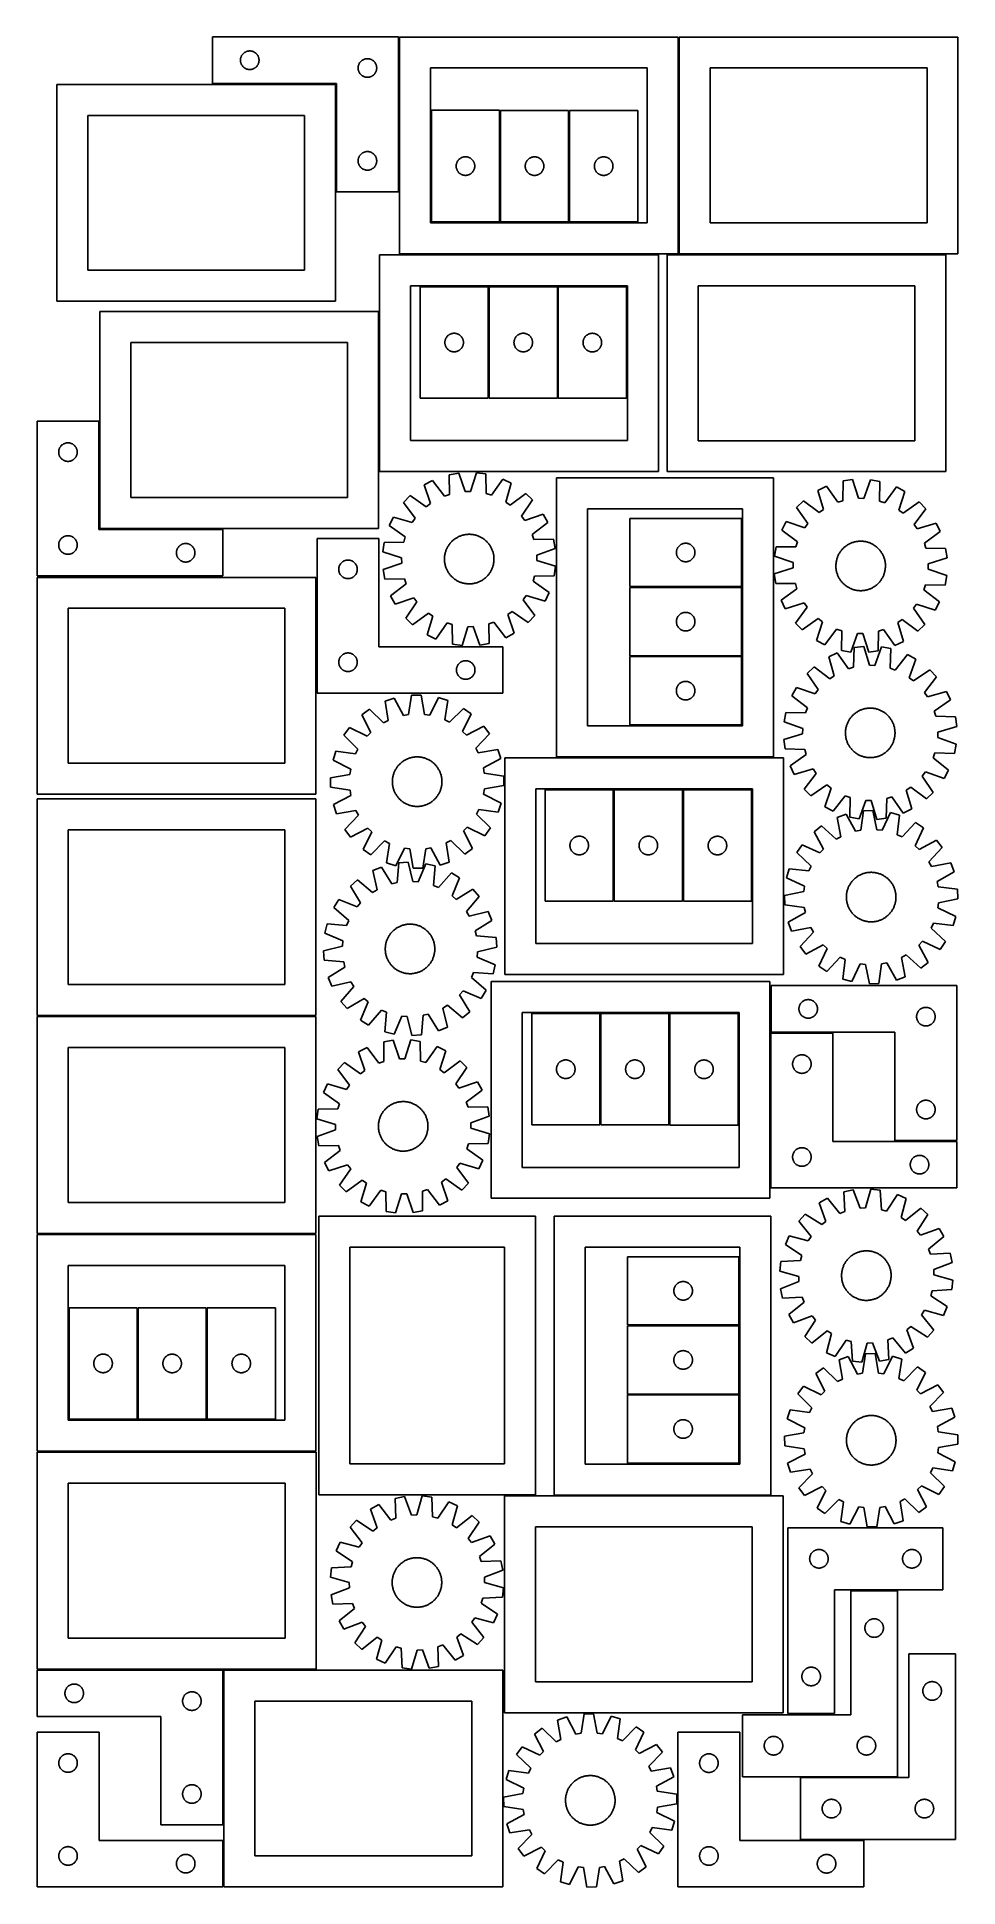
# Model space of a CAD drawing. Header units: millimetres. Extents: x 7 to 1493, y 7 to 2993.
import ezdxf

# ---------------------------------------------------------------- set-up
doc = ezdxf.new("R2010")
doc.units = ezdxf.units.MM
doc.layers.add('CUT', color=7, linetype='CONTINUOUS', true_color=0x000000)

msp = doc.modelspace()

# ---------------------------------------------------------------- linework, layer by layer
at = {"layer": 'CUT'}
for p, q in [((589.964137, 2993.459997), (289.964137, 2993.459997)), ((289.964137, 2993.459997), (289.964137, 2918.459997)), ((589.964137, 2743.459997), (589.964137, 2993.459997)), ((1041.682421, 2993.411634), (591.682421, 2993.411634)), ((591.682421, 2993.411634), (591.682421, 2643.411634)), ((1041.682421, 2643.411634), (1041.682421, 2993.411634)), ((1493.428993, 2993.455867), (1043.428993, 2993.455867)), ((1043.428993, 2993.455867), (1043.428993, 2643.455867)), ((1493.428993, 2643.455867), (1493.428993, 2993.455867)), ((334.984026, 2956.732178), (335.043639, 2957.502311)), ((335.043639, 2957.502311), (335.142819, 2958.268355)), ((335.142819, 2958.268355), (335.281302, 2959.028277)), ((335.281302, 2959.028277), (335.458722, 2959.780063)), ((335.458722, 2959.780063), (335.674607, 2960.521719)), ((335.674607, 2960.521719), (335.928385, 2961.251278)), ((335.928385, 2961.251278), (336.219384, 2961.966805)), ((336.219384, 2961.966805), (336.546831, 2962.666403)), ((336.546831, 2962.666403), (336.909859, 2963.348218)), ((336.909859, 2963.348218), (337.307504, 2964.010439)), ((337.307504, 2964.010439), (337.738712, 2964.651313)), ((337.738712, 2964.651313), (338.20234, 2965.269139)), ((338.20234, 2965.269139), (338.697158, 2965.862278)), ((338.697158, 2965.862278), (339.221855, 2966.429159)), ((339.221855, 2966.429159), (339.775037, 2966.968277)), ((339.775037, 2966.968277), (340.35524, 2967.478203)), ((340.35524, 2967.478203), (340.960923, 2967.957585)), ((340.960923, 2967.957585), (341.590482, 2968.405152)), ((341.590482, 2968.405152), (342.242245, 2968.819716)), ((342.242245, 2968.819716), (342.914486, 2969.200178)), ((342.914486, 2969.200178), (343.605422, 2969.54553)), ((343.605422, 2969.54553), (344.313219, 2969.854856)), ((344.313219, 2969.854856), (345.036002, 2970.127335)), ((345.036002, 2970.127335), (345.771853, 2970.362245)), ((345.771853, 2970.362245), (346.518821, 2970.558962)), ((346.518821, 2970.558962), (347.274926, 2970.716966)), ((347.274926, 2970.716966), (348.038162, 2970.835837)), ((348.038162, 2970.835837), (348.806505, 2970.915259)), ((348.806505, 2970.915259), (349.577919, 2970.955024)), ((349.577919, 2970.955024), (350.350356, 2970.955024)), ((350.350356, 2970.955024), (351.121769, 2970.915259)), ((351.121769, 2970.915259), (351.890113, 2970.835837)), ((351.890113, 2970.835837), (352.653349, 2970.716966)), ((352.653349, 2970.716966), (353.409454, 2970.558962)), ((353.409454, 2970.558962), (354.156422, 2970.362245)), ((354.156422, 2970.362245), (354.892273, 2970.127335)), ((354.892273, 2970.127335), (355.615056, 2969.854856)), ((355.615056, 2969.854856), (356.322853, 2969.54553)), ((356.322853, 2969.54553), (357.013789, 2969.200178)), ((357.013789, 2969.200178), (357.686029, 2968.819716)), ((357.686029, 2968.819716), (358.337793, 2968.405152)), ((358.337793, 2968.405152), (358.967352, 2967.957585)), ((358.967352, 2967.957585), (359.573035, 2967.478203)), ((359.573035, 2967.478203), (360.153237, 2966.968277)), ((360.153237, 2966.968277), (360.70642, 2966.429159)), ((360.70642, 2966.429159), (361.231116, 2965.862278)), ((361.231116, 2965.862278), (361.725935, 2965.269139)), ((361.725935, 2965.269139), (362.189562, 2964.651313)), ((362.189562, 2964.651313), (362.620771, 2964.010439)), ((362.620771, 2964.010439), (363.018416, 2963.348218)), ((363.018416, 2963.348218), (363.381444, 2962.666403)), ((363.381444, 2962.666403), (363.708891, 2961.966805)), ((363.708891, 2961.966805), (363.99989, 2961.251278)), ((363.99989, 2961.251278), (364.253668, 2960.521719)), ((364.253668, 2960.521719), (364.469553, 2959.780063)), ((364.469553, 2959.780063), (364.646973, 2959.028277)), ((364.646973, 2959.028277), (364.785456, 2958.268355)), ((364.785456, 2958.268355), (364.884636, 2957.502311)), ((364.884636, 2957.502311), (364.944249, 2956.732178)), ((533.605422, 2957.04553), (534.313219, 2957.354856)), ((534.313219, 2957.354856), (535.036002, 2957.627335)), ((535.036002, 2957.627335), (535.771853, 2957.862245)), ((535.771853, 2957.862245), (536.518821, 2958.058962)), ((536.518821, 2958.058962), (537.274926, 2958.216966)), ((537.274926, 2958.216966), (538.038162, 2958.335837)), ((538.038162, 2958.335837), (538.806505, 2958.415259)), ((538.806505, 2958.415259), (539.577919, 2958.455024)), ((539.577919, 2958.455024), (540.350356, 2958.455024)), ((540.350356, 2958.455024), (541.121769, 2958.415259)), ((541.121769, 2958.415259), (541.890113, 2958.335837)), ((541.890113, 2958.335837), (542.653349, 2958.216966)), ((542.653349, 2958.216966), (543.409454, 2958.058962)), ((543.409454, 2958.058962), (544.156422, 2957.862245)), ((544.156422, 2957.862245), (544.892273, 2957.627335)), ((544.892273, 2957.627335), (545.615056, 2957.354856)), ((545.615056, 2957.354856), (546.322853, 2957.04553)), ((334.964137, 2955.959997), (334.984026, 2956.732178)), ((334.984026, 2955.187815), (334.964137, 2955.959997)), ((335.043639, 2954.417682), (334.984026, 2955.187815)), ((335.142819, 2953.651638), (335.043639, 2954.417682)), ((335.281302, 2952.891716), (335.142819, 2953.651638)), ((335.458722, 2952.13993), (335.281302, 2952.891716)), ((335.674607, 2951.398274), (335.458722, 2952.13993)), ((335.928385, 2950.668715), (335.674607, 2951.398274)), ((336.219384, 2949.953188), (335.928385, 2950.668715)), ((336.546831, 2949.25359), (336.219384, 2949.953188)), ((336.909859, 2948.571775), (336.546831, 2949.25359)), ((337.307504, 2947.909554), (336.909859, 2948.571775)), ((337.738712, 2947.26868), (337.307504, 2947.909554)), ((338.20234, 2946.650854), (337.738712, 2947.26868)), ((338.697158, 2946.057715), (338.20234, 2946.650854)), ((339.221855, 2945.490834), (338.697158, 2946.057715)), ((339.775037, 2944.951716), (339.221855, 2945.490834)), ((340.35524, 2944.44179), (339.775037, 2944.951716)), ((340.960923, 2943.962408), (340.35524, 2944.44179)), ((341.590482, 2943.514841), (340.960923, 2943.962408)), ((342.242245, 2943.100277), (341.590482, 2943.514841)), ((342.914486, 2942.719815), (342.242245, 2943.100277)), ((343.605422, 2942.374463), (342.914486, 2942.719815)), ((344.313219, 2942.065137), (343.605422, 2942.374463)), ((345.036002, 2941.792658), (344.313219, 2942.065137)), ((345.771853, 2941.557748), (345.036002, 2941.792658)), ((346.518821, 2941.361031), (345.771853, 2941.557748)), ((347.274926, 2941.203027), (346.518821, 2941.361031)), ((348.038162, 2941.084156), (347.274926, 2941.203027)), ((348.806505, 2941.004734), (348.038162, 2941.084156)), ((349.577919, 2940.964969), (348.806505, 2941.004734)), ((350.350356, 2940.964969), (349.577919, 2940.964969)), ((351.121769, 2941.004734), (350.350356, 2940.964969)), ((351.890113, 2941.084156), (351.121769, 2941.004734)), ((352.653349, 2941.203027), (351.890113, 2941.084156)), ((353.409454, 2941.361031), (352.653349, 2941.203027)), ((354.156422, 2941.557748), (353.409454, 2941.361031)), ((354.892273, 2941.792658), (354.156422, 2941.557748)), ((355.615056, 2942.065137), (354.892273, 2941.792658)), ((356.322853, 2942.374463), (355.615056, 2942.065137)), ((357.013789, 2942.719815), (356.322853, 2942.374463)), ((357.686029, 2943.100277), (357.013789, 2942.719815)), ((358.337793, 2943.514841), (357.686029, 2943.100277)), ((358.967352, 2943.962408), (358.337793, 2943.514841)), ((359.573035, 2944.44179), (358.967352, 2943.962408)), ((360.153237, 2944.951716), (359.573035, 2944.44179)), ((360.70642, 2945.490834), (360.153237, 2944.951716)), ((361.231116, 2946.057715), (360.70642, 2945.490834)), ((361.725935, 2946.650854), (361.231116, 2946.057715)), ((362.189562, 2947.26868), (361.725935, 2946.650854)), ((362.620771, 2947.909554), (362.189562, 2947.26868)), ((363.018416, 2948.571775), (362.620771, 2947.909554)), ((363.381444, 2949.25359), (363.018416, 2948.571775)), ((363.708891, 2949.953188), (363.381444, 2949.25359)), ((363.99989, 2950.668715), (363.708891, 2949.953188)), ((364.253668, 2951.398274), (363.99989, 2950.668715)), ((364.469553, 2952.13993), (364.253668, 2951.398274)), ((364.646973, 2952.891716), (364.469553, 2952.13993)), ((364.785456, 2953.651638), (364.646973, 2952.891716)), ((364.884636, 2954.417682), (364.785456, 2953.651638)), ((364.944249, 2955.187815), (364.884636, 2954.417682)), ((364.944249, 2956.732178), (364.964137, 2955.959997)), ((364.964137, 2955.959997), (364.944249, 2955.187815)), ((524.964137, 2943.459997), (524.984026, 2944.232178)), ((524.984026, 2942.687815), (524.964137, 2943.459997)), ((524.984026, 2944.232178), (525.043639, 2945.002311)), ((525.043639, 2941.917682), (524.984026, 2942.687815)), ((525.043639, 2945.002311), (525.142819, 2945.768355)), ((525.142819, 2941.151638), (525.043639, 2941.917682)), ((525.142819, 2945.768355), (525.281302, 2946.528277)), ((525.281302, 2940.391716), (525.142819, 2941.151638)), ((525.281302, 2946.528277), (525.458722, 2947.280063)), ((525.458722, 2939.63993), (525.281302, 2940.391716)), ((525.458722, 2947.280063), (525.674607, 2948.021719)), ((525.674607, 2938.898274), (525.458722, 2939.63993)), ((525.674607, 2948.021719), (525.928385, 2948.751278)), ((525.928385, 2938.168715), (525.674607, 2938.898274)), ((525.928385, 2948.751278), (526.219384, 2949.466805)), ((526.219384, 2937.453188), (525.928385, 2938.168715)), ((526.219384, 2949.466805), (526.546831, 2950.166403)), ((526.546831, 2936.75359), (526.219384, 2937.453188)), ((526.546831, 2950.166403), (526.909859, 2950.848218)), ((526.909859, 2936.071775), (526.546831, 2936.75359)), ((526.909859, 2950.848218), (527.307504, 2951.510439)), ((527.307504, 2935.409554), (526.909859, 2936.071775)), ((527.307504, 2951.510439), (527.738712, 2952.151313)), ((527.738712, 2934.76868), (527.307504, 2935.409554)), ((527.738712, 2952.151313), (528.20234, 2952.769139)), ((528.20234, 2934.150854), (527.738712, 2934.76868)), ((528.20234, 2952.769139), (528.697158, 2953.362278)), ((528.697158, 2933.557715), (528.20234, 2934.150854)), ((528.697158, 2953.362278), (529.221855, 2953.929159)), ((529.221855, 2932.990834), (528.697158, 2933.557715)), ((529.221855, 2953.929159), (529.775037, 2954.468277)), ((529.775037, 2932.451716), (529.221855, 2932.990834)), ((529.775037, 2954.468277), (530.35524, 2954.978203)), ((530.35524, 2931.94179), (529.775037, 2932.451716)), ((530.35524, 2954.978203), (530.960923, 2955.457585)), ((530.960923, 2931.462408), (530.35524, 2931.94179)), ((530.960923, 2955.457585), (531.590482, 2955.905152)), ((531.590482, 2931.014841), (530.960923, 2931.462408)), ((531.590482, 2955.905152), (532.242245, 2956.319716)), ((532.242245, 2930.600277), (531.590482, 2931.014841)), ((532.242245, 2956.319716), (532.914486, 2956.700178)), ((532.914486, 2930.219815), (532.242245, 2930.600277)), ((532.914486, 2956.700178), (533.605422, 2957.04553)), ((533.605422, 2929.874463), (532.914486, 2930.219815)), ((534.313219, 2929.565137), (533.605422, 2929.874463)), ((535.036002, 2929.292658), (534.313219, 2929.565137)), ((535.771853, 2929.057748), (535.036002, 2929.292658)), ((536.518821, 2928.861031), (535.771853, 2929.057748)), ((537.274926, 2928.703027), (536.518821, 2928.861031)), ((538.038162, 2928.584156), (537.274926, 2928.703027)), ((538.806505, 2928.504734), (538.038162, 2928.584156)), ((539.577919, 2928.464969), (538.806505, 2928.504734)), ((540.350356, 2928.464969), (539.577919, 2928.464969)), ((541.121769, 2928.504734), (540.350356, 2928.464969)), ((541.890113, 2928.584156), (541.121769, 2928.504734)), ((542.653349, 2928.703027), (541.890113, 2928.584156)), ((543.409454, 2928.861031), (542.653349, 2928.703027)), ((544.156422, 2929.057748), (543.409454, 2928.861031)), ((544.892273, 2929.292658), (544.156422, 2929.057748)), ((545.615056, 2929.565137), (544.892273, 2929.292658)), ((546.322853, 2929.874463), (545.615056, 2929.565137)), ((546.322853, 2957.04553), (547.013789, 2956.700178)), ((547.013789, 2930.219815), (546.322853, 2929.874463)), ((547.013789, 2956.700178), (547.686029, 2956.319716)), ((547.686029, 2930.600277), (547.013789, 2930.219815)), ((547.686029, 2956.319716), (548.337793, 2955.905152)), ((548.337793, 2931.014841), (547.686029, 2930.600277)), ((548.337793, 2955.905152), (548.967352, 2955.457585)), ((548.967352, 2931.462408), (548.337793, 2931.014841)), ((548.967352, 2955.457585), (549.573035, 2954.978203)), ((549.573035, 2931.94179), (548.967352, 2931.462408)), ((549.573035, 2954.978203), (550.153237, 2954.468277)), ((550.153237, 2932.451716), (549.573035, 2931.94179)), ((550.153237, 2954.468277), (550.70642, 2953.929159)), ((550.70642, 2932.990834), (550.153237, 2932.451716)), ((550.70642, 2953.929159), (551.231116, 2953.362278)), ((551.231116, 2933.557715), (550.70642, 2932.990834)), ((551.231116, 2953.362278), (551.725935, 2952.769139)), ((551.725935, 2934.150854), (551.231116, 2933.557715)), ((551.725935, 2952.769139), (552.189562, 2952.151313)), ((552.189562, 2934.76868), (551.725935, 2934.150854)), ((552.189562, 2952.151313), (552.620771, 2951.510439)), ((552.620771, 2935.409554), (552.189562, 2934.76868)), ((552.620771, 2951.510439), (553.018416, 2950.848218)), ((553.018416, 2936.071775), (552.620771, 2935.409554)), ((553.018416, 2950.848218), (553.381444, 2950.166403)), ((553.381444, 2936.75359), (553.018416, 2936.071775)), ((553.381444, 2950.166403), (553.708891, 2949.466805)), ((553.708891, 2937.453188), (553.381444, 2936.75359)), ((553.708891, 2949.466805), (553.99989, 2948.751278)), ((553.99989, 2938.168715), (553.708891, 2937.453188)), ((553.99989, 2948.751278), (554.253668, 2948.021719)), ((554.253668, 2938.898274), (553.99989, 2938.168715)), ((554.253668, 2948.021719), (554.469553, 2947.280063)), ((554.469553, 2939.63993), (554.253668, 2938.898274)), ((554.469553, 2947.280063), (554.646973, 2946.528277)), ((554.646973, 2940.391716), (554.469553, 2939.63993)), ((554.646973, 2946.528277), (554.785456, 2945.768355)), ((554.785456, 2941.151638), (554.646973, 2940.391716)), ((554.785456, 2945.768355), (554.884636, 2945.002311)), ((554.884636, 2941.917682), (554.785456, 2941.151638)), ((554.884636, 2945.002311), (554.944249, 2944.232178)), ((554.944249, 2942.687815), (554.884636, 2941.917682)), ((554.944249, 2944.232178), (554.964137, 2943.459997)), ((554.964137, 2943.459997), (554.944249, 2942.687815)), ((991.682421, 2943.411634), (641.682421, 2943.411634)), ((641.682421, 2943.411634), (641.682421, 2693.411634)), ((991.682421, 2693.411634), (991.682421, 2943.411634)), ((1443.428993, 2943.455867), (1093.428993, 2943.455867)), ((1093.428993, 2943.455867), (1093.428993, 2693.455867)), ((1443.428993, 2693.455867), (1443.428993, 2943.455867)), ((488.426704, 2916.764704), (38.426704, 2916.764704)), ((38.426704, 2916.764704), (38.426704, 2566.764704)), ((289.964137, 2918.459997), (489.964137, 2918.459997)), ((488.426704, 2566.764704), (488.426704, 2916.764704)), ((489.964137, 2918.459997), (489.964137, 2743.459997)), ((753.254949, 2875.08606), (643.254949, 2875.08606)), ((643.254949, 2875.08606), (643.254949, 2695.08606)), ((753.254949, 2695.08606), (753.254949, 2875.08606)), ((864.775, 2874.982361), (754.775, 2874.982361)), ((754.775, 2874.982361), (754.775, 2694.982361)), ((864.775, 2694.982361), (864.775, 2874.982361)), ((866.377183, 2874.987592), (866.377183, 2694.987592)), ((976.377183, 2874.987592), (866.377183, 2874.987592)), ((976.377183, 2694.987592), (976.377183, 2874.987592)), ((438.426704, 2866.764704), (88.426704, 2866.764704)), ((88.426704, 2866.764704), (88.426704, 2616.764704)), ((438.426704, 2616.764704), (438.426704, 2866.764704)), ((535.036002, 2807.627335), (535.771853, 2807.862245)), ((535.771853, 2807.862245), (536.518821, 2808.058962)), ((536.518821, 2808.058962), (537.274926, 2808.216966)), ((537.274926, 2808.216966), (538.038162, 2808.335837)), ((538.038162, 2808.335837), (538.806505, 2808.415259)), ((538.806505, 2808.415259), (539.577919, 2808.455024)), ((539.577919, 2808.455024), (540.350356, 2808.455024)), ((540.350356, 2808.455024), (541.121769, 2808.415259)), ((541.121769, 2808.415259), (541.890113, 2808.335837)), ((541.890113, 2808.335837), (542.653349, 2808.216966)), ((542.653349, 2808.216966), (543.409454, 2808.058962)), ((543.409454, 2808.058962), (544.156422, 2807.862245)), ((544.156422, 2807.862245), (544.892273, 2807.627335)), ((524.964137, 2793.459997), (524.984026, 2794.232178)), ((524.984026, 2792.687815), (524.964137, 2793.459997)), ((524.984026, 2794.232178), (525.043639, 2795.002311)), ((525.043639, 2791.917682), (524.984026, 2792.687815)), ((525.043639, 2795.002311), (525.142819, 2795.768355)), ((525.142819, 2791.151638), (525.043639, 2791.917682)), ((525.142819, 2795.768355), (525.281302, 2796.528277)), ((525.281302, 2790.391716), (525.142819, 2791.151638)), ((525.281302, 2796.528277), (525.458722, 2797.280063)), ((525.458722, 2789.63993), (525.281302, 2790.391716)), ((525.458722, 2797.280063), (525.674607, 2798.021719)), ((525.674607, 2788.898274), (525.458722, 2789.63993)), ((525.674607, 2798.021719), (525.928385, 2798.751278)), ((525.928385, 2788.168715), (525.674607, 2788.898274)), ((525.928385, 2798.751278), (526.219384, 2799.466805)), ((526.219384, 2787.453188), (525.928385, 2788.168715)), ((526.219384, 2799.466805), (526.546831, 2800.166403)), ((526.546831, 2786.75359), (526.219384, 2787.453188)), ((526.546831, 2800.166403), (526.909859, 2800.848218)), ((526.909859, 2786.071775), (526.546831, 2786.75359)), ((526.909859, 2800.848218), (527.307504, 2801.510439)), ((527.307504, 2785.409554), (526.909859, 2786.071775)), ((527.307504, 2801.510439), (527.738712, 2802.151313)), ((527.738712, 2784.76868), (527.307504, 2785.409554)), ((527.738712, 2802.151313), (528.20234, 2802.769139)), ((528.20234, 2784.150854), (527.738712, 2784.76868)), ((528.20234, 2802.769139), (528.697158, 2803.362278)), ((528.697158, 2783.557715), (528.20234, 2784.150854)), ((528.697158, 2803.362278), (529.221855, 2803.929159)), ((529.221855, 2782.990834), (528.697158, 2783.557715)), ((529.221855, 2803.929159), (529.775037, 2804.468277)), ((529.775037, 2782.451716), (529.221855, 2782.990834)), ((529.775037, 2804.468277), (530.35524, 2804.978203)), ((530.35524, 2781.94179), (529.775037, 2782.451716)), ((530.35524, 2804.978203), (530.960923, 2805.457585)), ((530.960923, 2781.462408), (530.35524, 2781.94179)), ((530.960923, 2805.457585), (531.590482, 2805.905152)), ((531.590482, 2781.014841), (530.960923, 2781.462408)), ((531.590482, 2805.905152), (532.242245, 2806.319716)), ((532.242245, 2780.600277), (531.590482, 2781.014841)), ((532.242245, 2806.319716), (532.914486, 2806.700178)), ((532.914486, 2780.219815), (532.242245, 2780.600277)), ((532.914486, 2806.700178), (533.605422, 2807.04553)), ((533.605422, 2779.874463), (532.914486, 2780.219815)), ((533.605422, 2807.04553), (534.313219, 2807.354856)), ((534.313219, 2779.565137), (533.605422, 2779.874463)), ((534.313219, 2807.354856), (535.036002, 2807.627335)), ((535.036002, 2779.292658), (534.313219, 2779.565137)), ((535.771853, 2779.057748), (535.036002, 2779.292658)), ((536.518821, 2778.861031), (535.771853, 2779.057748)), ((537.274926, 2778.703027), (536.518821, 2778.861031)), ((538.038162, 2778.584156), (537.274926, 2778.703027)), ((538.806505, 2778.504734), (538.038162, 2778.584156)), ((539.577919, 2778.464969), (538.806505, 2778.504734)), ((540.350356, 2778.464969), (539.577919, 2778.464969)), ((541.121769, 2778.504734), (540.350356, 2778.464969)), ((541.890113, 2778.584156), (541.121769, 2778.504734)), ((542.653349, 2778.703027), (541.890113, 2778.584156)), ((543.409454, 2778.861031), (542.653349, 2778.703027)), ((544.156422, 2779.057748), (543.409454, 2778.861031)), ((544.892273, 2779.292658), (544.156422, 2779.057748)), ((544.892273, 2807.627335), (545.615056, 2807.354856)), ((545.615056, 2779.565137), (544.892273, 2779.292658)), ((545.615056, 2807.354856), (546.322853, 2807.04553)), ((546.322853, 2779.874463), (545.615056, 2779.565137)), ((546.322853, 2807.04553), (547.013789, 2806.700178)), ((547.013789, 2780.219815), (546.322853, 2779.874463)), ((547.013789, 2806.700178), (547.686029, 2806.319716)), ((547.686029, 2780.600277), (547.013789, 2780.219815)), ((547.686029, 2806.319716), (548.337793, 2805.905152)), ((548.337793, 2781.014841), (547.686029, 2780.600277)), ((548.337793, 2805.905152), (548.967352, 2805.457585)), ((548.967352, 2781.462408), (548.337793, 2781.014841)), ((548.967352, 2805.457585), (549.573035, 2804.978203)), ((549.573035, 2781.94179), (548.967352, 2781.462408)), ((549.573035, 2804.978203), (550.153237, 2804.468277)), ((550.153237, 2782.451716), (549.573035, 2781.94179)), ((550.153237, 2804.468277), (550.70642, 2803.929159)), ((550.70642, 2782.990834), (550.153237, 2782.451716)), ((550.70642, 2803.929159), (551.231116, 2803.362278)), ((551.231116, 2783.557715), (550.70642, 2782.990834)), ((551.231116, 2803.362278), (551.725935, 2802.769139)), ((551.725935, 2784.150854), (551.231116, 2783.557715)), ((551.725935, 2802.769139), (552.189562, 2802.151313)), ((552.189562, 2784.76868), (551.725935, 2784.150854)), ((552.189562, 2802.151313), (552.620771, 2801.510439)), ((552.620771, 2785.409554), (552.189562, 2784.76868)), ((552.620771, 2801.510439), (553.018416, 2800.848218)), ((553.018416, 2786.071775), (552.620771, 2785.409554)), ((553.018416, 2800.848218), (553.381444, 2800.166403)), ((553.381444, 2786.75359), (553.018416, 2786.071775)), ((553.381444, 2800.166403), (553.708891, 2799.466805)), ((553.708891, 2787.453188), (553.381444, 2786.75359)), ((553.708891, 2799.466805), (553.99989, 2798.751278)), ((553.99989, 2788.168715), (553.708891, 2787.453188)), ((553.99989, 2798.751278), (554.253668, 2798.021719)), ((554.253668, 2788.898274), (553.99989, 2788.168715)), ((554.253668, 2798.021719), (554.469553, 2797.280063)), ((554.469553, 2789.63993), (554.253668, 2788.898274)), ((554.469553, 2797.280063), (554.646973, 2796.528277)), ((554.646973, 2790.391716), (554.469553, 2789.63993)), ((554.646973, 2796.528277), (554.785456, 2795.768355)), ((554.785456, 2791.151638), (554.646973, 2790.391716)), ((554.785456, 2795.768355), (554.884636, 2795.002311)), ((554.884636, 2791.917682), (554.785456, 2791.151638)), ((554.884636, 2795.002311), (554.944249, 2794.232178)), ((554.944249, 2792.687815), (554.884636, 2791.917682)), ((554.944249, 2794.232178), (554.964137, 2793.459997)), ((554.964137, 2793.459997), (554.944249, 2792.687815)), ((683.259922, 2785.472278), (683.299687, 2786.243692)), ((683.259922, 2784.699841), (683.259922, 2785.472278)), ((683.299687, 2783.928428), (683.259922, 2784.699841)), ((683.299687, 2786.243692), (683.379109, 2787.012035)), ((683.379109, 2783.160084), (683.299687, 2783.928428)), ((683.379109, 2787.012035), (683.49798, 2787.775271)), ((683.49798, 2782.396848), (683.379109, 2783.160084)), ((683.49798, 2787.775271), (683.655984, 2788.531376)), ((683.655984, 2781.640744), (683.49798, 2782.396848)), ((683.655984, 2788.531376), (683.852701, 2789.278344)), ((683.852701, 2780.893775), (683.655984, 2781.640744)), ((683.852701, 2789.278344), (684.087611, 2790.014195)), ((684.087611, 2780.157924), (683.852701, 2780.893775)), ((684.087611, 2790.014195), (684.36009, 2790.736978)), ((684.36009, 2779.435141), (684.087611, 2780.157924)), ((684.36009, 2790.736978), (684.669416, 2791.444776)), ((684.669416, 2778.727344), (684.36009, 2779.435141)), ((684.669416, 2791.444776), (685.014767, 2792.135711)), ((685.014767, 2778.036409), (684.669416, 2778.727344)), ((685.014767, 2792.135711), (685.39523, 2792.807952)), ((685.39523, 2777.364168), (685.014767, 2778.036409)), ((685.39523, 2792.807952), (685.809794, 2793.459716)), ((685.809794, 2793.459716), (686.257361, 2794.089274)), ((686.257361, 2794.089274), (686.736743, 2794.694957)), ((686.736743, 2794.694957), (687.246669, 2795.27516)), ((687.246669, 2795.27516), (687.785787, 2795.828343)), ((687.785787, 2795.828343), (688.352668, 2796.353039)), ((688.352668, 2796.353039), (688.945807, 2796.847857)), ((688.945807, 2796.847857), (689.563633, 2797.311485)), ((689.563633, 2797.311485), (690.204507, 2797.742693)), ((690.204507, 2797.742693), (690.866728, 2798.140338)), ((690.866728, 2798.140338), (691.548543, 2798.503366)), ((691.548543, 2798.503366), (692.248141, 2798.830813)), ((692.248141, 2798.830813), (692.963668, 2799.121812)), ((692.963668, 2799.121812), (693.693227, 2799.37559)), ((693.693227, 2799.37559), (694.434883, 2799.591476)), ((694.434883, 2799.591476), (695.186668, 2799.768895)), ((695.186668, 2799.768895), (695.946591, 2799.907378)), ((695.946591, 2799.907378), (696.712635, 2800.006558)), ((696.712635, 2800.006558), (697.482768, 2800.066171)), ((697.482768, 2800.066171), (698.254949, 2800.08606)), ((698.254949, 2800.08606), (699.027131, 2800.066171)), ((699.027131, 2800.066171), (699.797264, 2800.006558)), ((699.797264, 2800.006558), (700.563308, 2799.907378)), ((700.563308, 2799.907378), (701.32323, 2799.768895)), ((701.32323, 2799.768895), (702.075016, 2799.591476)), ((702.075016, 2799.591476), (702.816672, 2799.37559)), ((702.816672, 2799.37559), (703.546231, 2799.121812)), ((703.546231, 2799.121812), (704.261758, 2798.830813)), ((704.261758, 2798.830813), (704.961356, 2798.503366)), ((704.961356, 2798.503366), (705.64317, 2798.140338)), ((705.64317, 2798.140338), (706.305392, 2797.742693)), ((706.305392, 2797.742693), (706.946266, 2797.311485)), ((706.946266, 2797.311485), (707.564092, 2796.847857)), ((707.564092, 2796.847857), (708.157231, 2796.353039)), ((708.157231, 2796.353039), (708.724112, 2795.828343)), ((708.724112, 2795.828343), (709.26323, 2795.27516)), ((709.26323, 2795.27516), (709.773156, 2794.694957)), ((709.773156, 2794.694957), (710.252538, 2794.089274)), ((710.252538, 2794.089274), (710.700105, 2793.459716)), ((710.700105, 2793.459716), (711.114669, 2792.807952)), ((711.114669, 2792.807952), (711.495131, 2792.135711)), ((711.495131, 2778.036409), (711.114669, 2777.364168)), ((711.495131, 2792.135711), (711.840483, 2791.444776)), ((711.840483, 2778.727344), (711.495131, 2778.036409)), ((711.840483, 2791.444776), (712.149809, 2790.736978)), ((712.149809, 2779.435141), (711.840483, 2778.727344)), ((712.149809, 2790.736978), (712.422288, 2790.014195)), ((712.422288, 2780.157924), (712.149809, 2779.435141)), ((712.422288, 2790.014195), (712.657198, 2789.278344)), ((712.657198, 2780.893775), (712.422288, 2780.157924)), ((712.657198, 2789.278344), (712.853915, 2788.531376)), ((712.853915, 2781.640744), (712.657198, 2780.893775)), ((712.853915, 2788.531376), (713.011919, 2787.775271)), ((713.011919, 2782.396848), (712.853915, 2781.640744)), ((713.011919, 2787.775271), (713.13079, 2787.012035)), ((713.13079, 2783.160084), (713.011919, 2782.396848)), ((713.13079, 2787.012035), (713.210212, 2786.243692)), ((713.210212, 2783.928428), (713.13079, 2783.160084)), ((713.210212, 2786.243692), (713.249976, 2785.472278)), ((713.249976, 2784.699841), (713.210212, 2783.928428)), ((713.249976, 2785.472278), (713.249976, 2784.699841)), ((794.779972, 2785.36858), (794.819737, 2786.139993)), ((794.779972, 2784.596142), (794.779972, 2785.36858)), ((794.819737, 2783.824729), (794.779972, 2784.596142)), ((794.819737, 2786.139993), (794.899159, 2786.908336)), ((794.899159, 2783.056386), (794.819737, 2783.824729)), ((794.899159, 2786.908336), (795.01803, 2787.671572)), ((795.01803, 2782.29315), (794.899159, 2783.056386)), ((795.01803, 2787.671572), (795.176034, 2788.427677)), ((795.176034, 2781.537045), (795.01803, 2782.29315)), ((795.176034, 2788.427677), (795.372751, 2789.174645)), ((795.372751, 2780.790076), (795.176034, 2781.537045)), ((795.372751, 2789.174645), (795.607661, 2789.910497)), ((795.607661, 2780.054225), (795.372751, 2780.790076)), ((795.607661, 2789.910497), (795.88014, 2790.633279)), ((795.88014, 2779.331443), (795.607661, 2780.054225)), ((795.88014, 2790.633279), (796.189466, 2791.341077)), ((796.189466, 2778.623645), (795.88014, 2779.331443)), ((796.189466, 2791.341077), (796.534818, 2792.032012)), ((796.534818, 2777.93271), (796.189466, 2778.623645)), ((796.534818, 2792.032012), (796.91528, 2792.704253)), ((796.91528, 2777.260469), (796.534818, 2777.93271)), ((796.91528, 2792.704253), (797.329844, 2793.356017)), ((797.329844, 2793.356017), (797.777411, 2793.985575)), ((797.777411, 2793.985575), (798.256793, 2794.591259)), ((798.256793, 2794.591259), (798.766719, 2795.171461)), ((798.766719, 2795.171461), (799.305837, 2795.724644)), ((799.305837, 2795.724644), (799.872718, 2796.24934)), ((799.872718, 2796.24934), (800.465857, 2796.744158)), ((800.465857, 2796.744158), (801.083683, 2797.207786)), ((801.083683, 2797.207786), (801.724557, 2797.638994)), ((801.724557, 2797.638994), (802.386778, 2798.03664)), ((802.386778, 2798.03664), (803.068593, 2798.399667)), ((803.068593, 2798.399667), (803.768191, 2798.727115)), ((803.768191, 2798.727115), (804.483718, 2799.018113)), ((804.483718, 2799.018113), (805.213277, 2799.271892)), ((805.213277, 2799.271892), (805.954933, 2799.487777)), ((805.954933, 2799.487777), (806.706719, 2799.665196)), ((806.706719, 2799.665196), (807.466641, 2799.803679)), ((807.466641, 2799.803679), (808.232685, 2799.902859)), ((808.232685, 2799.902859), (809.002818, 2799.962472)), ((809.002818, 2799.962472), (809.775, 2799.982361)), ((809.775, 2799.982361), (810.547181, 2799.962472)), ((810.547181, 2799.962472), (811.317314, 2799.902859)), ((811.317314, 2799.902859), (812.083358, 2799.803679)), ((812.083358, 2799.803679), (812.843281, 2799.665196)), ((812.843281, 2799.665196), (813.595066, 2799.487777)), ((813.595066, 2799.487777), (814.336722, 2799.271892)), ((814.336722, 2799.271892), (815.066281, 2799.018113)), ((815.066281, 2799.018113), (815.781808, 2798.727115)), ((815.781808, 2798.727115), (816.481406, 2798.399667)), ((816.481406, 2798.399667), (817.163221, 2798.03664)), ((817.163221, 2798.03664), (817.825442, 2797.638994)), ((817.825442, 2797.638994), (818.466316, 2797.207786)), ((818.466316, 2797.207786), (819.084142, 2796.744158)), ((819.084142, 2796.744158), (819.677281, 2796.24934)), ((819.677281, 2796.24934), (820.244162, 2795.724644)), ((820.244162, 2795.724644), (820.78328, 2795.171461)), ((820.78328, 2795.171461), (821.293206, 2794.591259)), ((821.293206, 2794.591259), (821.772588, 2793.985575)), ((821.772588, 2793.985575), (822.220155, 2793.356017)), ((822.220155, 2793.356017), (822.634719, 2792.704253)), ((822.634719, 2792.704253), (823.015181, 2792.032012)), ((823.015181, 2777.93271), (822.634719, 2777.260469)), ((823.015181, 2792.032012), (823.360533, 2791.341077)), ((823.360533, 2778.623645), (823.015181, 2777.93271)), ((823.360533, 2791.341077), (823.669859, 2790.633279)), ((823.669859, 2779.331443), (823.360533, 2778.623645)), ((823.669859, 2790.633279), (823.942338, 2789.910497)), ((823.942338, 2780.054225), (823.669859, 2779.331443)), ((823.942338, 2789.910497), (824.177248, 2789.174645)), ((824.177248, 2780.790076), (823.942338, 2780.054225)), ((824.177248, 2789.174645), (824.373965, 2788.427677)), ((824.373965, 2781.537045), (824.177248, 2780.790076)), ((824.373965, 2788.427677), (824.531969, 2787.671572)), ((824.531969, 2782.29315), (824.373965, 2781.537045)), ((824.531969, 2787.671572), (824.65084, 2786.908336)), ((824.65084, 2783.056386), (824.531969, 2782.29315)), ((824.65084, 2786.908336), (824.730262, 2786.139993)), ((824.730262, 2783.824729), (824.65084, 2783.056386)), ((824.730262, 2786.139993), (824.770027, 2785.36858)), ((824.770027, 2784.596142), (824.730262, 2783.824729)), ((824.770027, 2785.36858), (824.770027, 2784.596142)), ((906.382156, 2785.37381), (906.42192, 2786.145224)), ((906.382156, 2784.601373), (906.382156, 2785.37381)), ((906.42192, 2783.82996), (906.382156, 2784.601373)), ((906.42192, 2786.145224), (906.501343, 2786.913567)), ((906.501343, 2783.061616), (906.42192, 2783.82996)), ((906.501343, 2786.913567), (906.620213, 2787.676803)), ((906.620213, 2782.29838), (906.501343, 2783.061616)), ((906.620213, 2787.676803), (906.778217, 2788.432908)), ((906.778217, 2781.542276), (906.620213, 2782.29838)), ((906.778217, 2788.432908), (906.974935, 2789.179876)), ((906.974935, 2780.795307), (906.778217, 2781.542276)), ((906.974935, 2789.179876), (907.209844, 2789.915727)), ((907.209844, 2780.059456), (906.974935, 2780.795307)), ((907.209844, 2789.915727), (907.482323, 2790.63851)), ((907.482323, 2779.336673), (907.209844, 2780.059456)), ((907.482323, 2790.63851), (907.791649, 2791.346308)), ((907.791649, 2778.628876), (907.482323, 2779.336673)), ((907.791649, 2791.346308), (908.137001, 2792.037243)), ((908.137001, 2777.937941), (907.791649, 2778.628876)), ((908.137001, 2792.037243), (908.517463, 2792.709484)), ((908.517463, 2777.2657), (908.137001, 2777.937941)), ((908.517463, 2792.709484), (908.932027, 2793.361248)), ((908.932027, 2793.361248), (909.379594, 2793.990806)), ((909.379594, 2793.990806), (909.858976, 2794.596489)), ((909.858976, 2794.596489), (910.368902, 2795.176692)), ((910.368902, 2795.176692), (910.90802, 2795.729874)), ((910.90802, 2795.729874), (911.474901, 2796.254571)), ((911.474901, 2796.254571), (912.06804, 2796.749389)), ((912.06804, 2796.749389), (912.685866, 2797.213017)), ((912.685866, 2797.213017), (913.32674, 2797.644225)), ((913.32674, 2797.644225), (913.988962, 2798.04187)), ((913.988962, 2798.04187), (914.670776, 2798.404898)), ((914.670776, 2798.404898), (915.370374, 2798.732345)), ((915.370374, 2798.732345), (916.085901, 2799.023344)), ((916.085901, 2799.023344), (916.81546, 2799.277122)), ((916.81546, 2799.277122), (917.557116, 2799.493008)), ((917.557116, 2799.493008), (918.308902, 2799.670427)), ((918.308902, 2799.670427), (919.068824, 2799.80891)), ((919.068824, 2799.80891), (919.834868, 2799.90809)), ((919.834868, 2799.90809), (920.605001, 2799.967703)), ((920.605001, 2799.967703), (921.377183, 2799.987592)), ((921.377183, 2799.987592), (922.149364, 2799.967703)), ((922.149364, 2799.967703), (922.919498, 2799.90809)), ((922.919498, 2799.90809), (923.685541, 2799.80891)), ((923.685541, 2799.80891), (924.445464, 2799.670427)), ((924.445464, 2799.670427), (925.197249, 2799.493008)), ((925.197249, 2799.493008), (925.938905, 2799.277122)), ((925.938905, 2799.277122), (926.668464, 2799.023344)), ((926.668464, 2799.023344), (927.383991, 2798.732345)), ((927.383991, 2798.732345), (928.08359, 2798.404898)), ((928.08359, 2798.404898), (928.765404, 2798.04187)), ((928.765404, 2798.04187), (929.427626, 2797.644225)), ((929.427626, 2797.644225), (930.068499, 2797.213017)), ((930.068499, 2797.213017), (930.686325, 2796.749389)), ((930.686325, 2796.749389), (931.279464, 2796.254571)), ((931.279464, 2796.254571), (931.846345, 2795.729874)), ((931.846345, 2795.729874), (932.385463, 2795.176692)), ((932.385463, 2795.176692), (932.895389, 2794.596489)), ((932.895389, 2794.596489), (933.374771, 2793.990806)), ((933.374771, 2793.990806), (933.822338, 2793.361248)), ((933.822338, 2793.361248), (934.236902, 2792.709484)), ((934.236902, 2792.709484), (934.617365, 2792.037243)), ((934.617365, 2777.937941), (934.236902, 2777.2657)), ((934.617365, 2792.037243), (934.962717, 2791.346308)), ((934.962717, 2778.628876), (934.617365, 2777.937941)), ((934.962717, 2791.346308), (935.272042, 2790.63851)), ((935.272042, 2779.336673), (934.962717, 2778.628876)), ((935.272042, 2790.63851), (935.544521, 2789.915727)), ((935.544521, 2780.059456), (935.272042, 2779.336673)), ((935.544521, 2789.915727), (935.779431, 2789.179876)), ((935.779431, 2780.795307), (935.544521, 2780.059456)), ((935.779431, 2789.179876), (935.976148, 2788.432908)), ((935.976148, 2781.542276), (935.779431, 2780.795307)), ((935.976148, 2788.432908), (936.134152, 2787.676803)), ((936.134152, 2782.29838), (935.976148, 2781.542276)), ((936.134152, 2787.676803), (936.253023, 2786.913567)), ((936.253023, 2783.061616), (936.134152, 2782.29838)), ((936.253023, 2786.913567), (936.332446, 2786.145224)), ((936.332446, 2783.82996), (936.253023, 2783.061616)), ((936.332446, 2786.145224), (936.37221, 2785.37381)), ((936.37221, 2784.601373), (936.332446, 2783.82996)), ((936.37221, 2785.37381), (936.37221, 2784.601373)), ((685.809794, 2776.712404), (685.39523, 2777.364168)), ((686.257361, 2776.082845), (685.809794, 2776.712404)), ((686.736743, 2775.477162), (686.257361, 2776.082845)), ((687.246669, 2774.89696), (686.736743, 2775.477162)), ((687.785787, 2774.343777), (687.246669, 2774.89696)), ((688.352668, 2773.819081), (687.785787, 2774.343777)), ((688.945807, 2773.324263), (688.352668, 2773.819081)), ((689.563633, 2772.860635), (688.945807, 2773.324263)), ((690.204507, 2772.429426), (689.563633, 2772.860635)), ((690.866728, 2772.031781), (690.204507, 2772.429426)), ((691.548543, 2771.668753), (690.866728, 2772.031781)), ((692.248141, 2771.341306), (691.548543, 2771.668753)), ((692.963668, 2771.050307), (692.248141, 2771.341306)), ((693.693227, 2770.796529), (692.963668, 2771.050307)), ((694.434883, 2770.580644), (693.693227, 2770.796529)), ((695.186668, 2770.403224), (694.434883, 2770.580644)), ((695.946591, 2770.264741), (695.186668, 2770.403224)), ((696.712635, 2770.165562), (695.946591, 2770.264741)), ((697.482768, 2770.105948), (696.712635, 2770.165562)), ((698.254949, 2770.08606), (697.482768, 2770.105948)), ((699.027131, 2770.105948), (698.254949, 2770.08606)), ((699.797264, 2770.165562), (699.027131, 2770.105948)), ((700.563308, 2770.264741), (699.797264, 2770.165562)), ((701.32323, 2770.403224), (700.563308, 2770.264741)), ((702.075016, 2770.580644), (701.32323, 2770.403224)), ((702.816672, 2770.796529), (702.075016, 2770.580644)), ((703.546231, 2771.050307), (702.816672, 2770.796529)), ((704.261758, 2771.341306), (703.546231, 2771.050307)), ((704.961356, 2771.668753), (704.261758, 2771.341306)), ((705.64317, 2772.031781), (704.961356, 2771.668753)), ((706.305392, 2772.429426), (705.64317, 2772.031781)), ((706.946266, 2772.860635), (706.305392, 2772.429426)), ((707.564092, 2773.324263), (706.946266, 2772.860635)), ((708.157231, 2773.819081), (707.564092, 2773.324263)), ((708.724112, 2774.343777), (708.157231, 2773.819081)), ((709.26323, 2774.89696), (708.724112, 2774.343777)), ((709.773156, 2775.477162), (709.26323, 2774.89696)), ((710.252538, 2776.082845), (709.773156, 2775.477162)), ((710.700105, 2776.712404), (710.252538, 2776.082845)), ((711.114669, 2777.364168), (710.700105, 2776.712404)), ((797.329844, 2776.608705), (796.91528, 2777.260469)), ((797.777411, 2775.979147), (797.329844, 2776.608705)), ((798.256793, 2775.373463), (797.777411, 2775.979147)), ((798.766719, 2774.793261), (798.256793, 2775.373463)), ((799.305837, 2774.240078), (798.766719, 2774.793261)), ((799.872718, 2773.715382), (799.305837, 2774.240078)), ((800.465857, 2773.220564), (799.872718, 2773.715382)), ((801.083683, 2772.756936), (800.465857, 2773.220564)), ((801.724557, 2772.325728), (801.083683, 2772.756936)), ((802.386778, 2771.928082), (801.724557, 2772.325728)), ((803.068593, 2771.565055), (802.386778, 2771.928082)), ((803.768191, 2771.237607), (803.068593, 2771.565055)), ((804.483718, 2770.946609), (803.768191, 2771.237607)), ((805.213277, 2770.69283), (804.483718, 2770.946609)), ((805.954933, 2770.476945), (805.213277, 2770.69283)), ((806.706719, 2770.299526), (805.954933, 2770.476945)), ((807.466641, 2770.161043), (806.706719, 2770.299526)), ((808.232685, 2770.061863), (807.466641, 2770.161043)), ((809.002818, 2770.00225), (808.232685, 2770.061863)), ((809.775, 2769.982361), (809.002818, 2770.00225)), ((810.547181, 2770.00225), (809.775, 2769.982361)), ((811.317314, 2770.061863), (810.547181, 2770.00225)), ((812.083358, 2770.161043), (811.317314, 2770.061863)), ((812.843281, 2770.299526), (812.083358, 2770.161043)), ((813.595066, 2770.476945), (812.843281, 2770.299526)), ((814.336722, 2770.69283), (813.595066, 2770.476945)), ((815.066281, 2770.946609), (814.336722, 2770.69283)), ((815.781808, 2771.237607), (815.066281, 2770.946609)), ((816.481406, 2771.565055), (815.781808, 2771.237607)), ((817.163221, 2771.928082), (816.481406, 2771.565055)), ((817.825442, 2772.325728), (817.163221, 2771.928082)), ((818.466316, 2772.756936), (817.825442, 2772.325728)), ((819.084142, 2773.220564), (818.466316, 2772.756936)), ((819.677281, 2773.715382), (819.084142, 2773.220564)), ((820.244162, 2774.240078), (819.677281, 2773.715382)), ((820.78328, 2774.793261), (820.244162, 2774.240078)), ((821.293206, 2775.373463), (820.78328, 2774.793261)), ((821.772588, 2775.979147), (821.293206, 2775.373463)), ((822.220155, 2776.608705), (821.772588, 2775.979147)), ((822.634719, 2777.260469), (822.220155, 2776.608705)), ((908.932027, 2776.613936), (908.517463, 2777.2657)), ((909.379594, 2775.984377), (908.932027, 2776.613936)), ((909.858976, 2775.378694), (909.379594, 2775.984377)), ((910.368902, 2774.798492), (909.858976, 2775.378694)), ((910.90802, 2774.245309), (910.368902, 2774.798492)), ((911.474901, 2773.720613), (910.90802, 2774.245309)), ((912.06804, 2773.225795), (911.474901, 2773.720613)), ((912.685866, 2772.762167), (912.06804, 2773.225795)), ((913.32674, 2772.330958), (912.685866, 2772.762167)), ((913.988962, 2771.933313), (913.32674, 2772.330958)), ((914.670776, 2771.570285), (913.988962, 2771.933313)), ((915.370374, 2771.242838), (914.670776, 2771.570285)), ((916.085901, 2770.951839), (915.370374, 2771.242838)), ((916.81546, 2770.698061), (916.085901, 2770.951839)), ((917.557116, 2770.482176), (916.81546, 2770.698061)), ((918.308902, 2770.304756), (917.557116, 2770.482176)), ((919.068824, 2770.166273), (918.308902, 2770.304756)), ((919.834868, 2770.067094), (919.068824, 2770.166273)), ((920.605001, 2770.00748), (919.834868, 2770.067094)), ((921.377183, 2769.987592), (920.605001, 2770.00748)), ((922.149364, 2770.00748), (921.377183, 2769.987592)), ((922.919498, 2770.067094), (922.149364, 2770.00748)), ((923.685541, 2770.166273), (922.919498, 2770.067094)), ((924.445464, 2770.304756), (923.685541, 2770.166273)), ((925.197249, 2770.482176), (924.445464, 2770.304756)), ((925.938905, 2770.698061), (925.197249, 2770.482176)), ((926.668464, 2770.951839), (925.938905, 2770.698061)), ((927.383991, 2771.242838), (926.668464, 2770.951839)), ((928.08359, 2771.570285), (927.383991, 2771.242838)), ((928.765404, 2771.933313), (928.08359, 2771.570285)), ((929.427626, 2772.330958), (928.765404, 2771.933313)), ((930.068499, 2772.762167), (929.427626, 2772.330958)), ((930.686325, 2773.225795), (930.068499, 2772.762167)), ((931.279464, 2773.720613), (930.686325, 2773.225795)), ((931.846345, 2774.245309), (931.279464, 2773.720613)), ((932.385463, 2774.798492), (931.846345, 2774.245309)), ((932.895389, 2775.378694), (932.385463, 2774.798492)), ((933.374771, 2775.984377), (932.895389, 2775.378694)), ((933.822338, 2776.613936), (933.374771, 2775.984377)), ((934.236902, 2777.2657), (933.822338, 2776.613936)), ((489.964137, 2743.459997), (589.964137, 2743.459997)), ((641.682421, 2693.411634), (991.682421, 2693.411634)), ((643.254949, 2695.08606), (753.254949, 2695.08606)), ((754.775, 2694.982361), (864.775, 2694.982361)), ((866.377183, 2694.987592), (976.377183, 2694.987592)), ((1093.428993, 2693.455867), (1443.428993, 2693.455867)), ((1009.681465, 2641.745661), (559.681465, 2641.745661)), ((559.681465, 2641.745661), (559.681465, 2291.745661)), ((591.682421, 2643.411634), (1041.682421, 2643.411634)), ((1009.681465, 2291.745661), (1009.681465, 2641.745661)), ((1473.746376, 2641.682917), (1023.746376, 2641.682917)), ((1023.746376, 2641.682917), (1023.746376, 2291.682917)), ((1043.428993, 2643.455867), (1493.428993, 2643.455867)), ((1473.746376, 2291.682917), (1473.746376, 2641.682917)), ((88.426704, 2616.764704), (438.426704, 2616.764704)), ((959.681465, 2591.745661), (609.681465, 2591.745661)), ((609.681465, 2591.745661), (609.681465, 2341.745661)), ((734.986703, 2590.169704), (624.986703, 2590.169704)), ((624.986703, 2590.169704), (624.986703, 2410.169704)), ((734.986703, 2410.169704), (734.986703, 2590.169704)), ((736.588886, 2590.174935), (736.588886, 2410.174935)), ((846.588886, 2590.174935), (736.588886, 2590.174935)), ((846.588886, 2410.174935), (846.588886, 2590.174935)), ((848.108936, 2590.071236), (848.108936, 2410.071236)), ((958.108936, 2590.071236), (848.108936, 2590.071236)), ((958.108936, 2410.071236), (958.108936, 2590.071236)), ((959.681465, 2341.745661), (959.681465, 2591.745661)), ((1423.746376, 2591.682917), (1073.746376, 2591.682917)), ((1073.746376, 2591.682917), (1073.746376, 2341.682917)), ((1423.746376, 2341.682917), (1423.746376, 2591.682917)), ((38.426704, 2566.764704), (488.426704, 2566.764704)), ((558.041002, 2550.066663), (108.041002, 2550.066663)), ((108.041002, 2550.066663), (108.041002, 2200.066663)), ((558.041002, 2200.066663), (558.041002, 2550.066663)), ((667.541547, 2508.54336), (667.989114, 2509.172918)), ((667.989114, 2509.172918), (668.468496, 2509.778602)), ((668.468496, 2509.778602), (668.978422, 2510.358804)), ((668.978422, 2510.358804), (669.51754, 2510.911987)), ((669.51754, 2510.911987), (670.084421, 2511.436683)), ((670.084421, 2511.436683), (670.67756, 2511.931501)), ((670.67756, 2511.931501), (671.295386, 2512.395129)), ((671.295386, 2512.395129), (671.93626, 2512.826337)), ((671.93626, 2512.826337), (672.598482, 2513.223983)), ((672.598482, 2513.223983), (673.280296, 2513.58701)), ((673.280296, 2513.58701), (673.979894, 2513.914457)), ((673.979894, 2513.914457), (674.695421, 2514.205456)), ((674.695421, 2514.205456), (675.42498, 2514.459235)), ((675.42498, 2514.459235), (676.166636, 2514.67512)), ((676.166636, 2514.67512), (676.918422, 2514.852539)), ((676.918422, 2514.852539), (677.678344, 2514.991022)), ((677.678344, 2514.991022), (678.444388, 2515.090202)), ((678.444388, 2515.090202), (679.214521, 2515.149815)), ((679.214521, 2515.149815), (679.986703, 2515.169704)), ((679.986703, 2515.169704), (680.758884, 2515.149815)), ((680.758884, 2515.149815), (681.529018, 2515.090202)), ((681.529018, 2515.090202), (682.295061, 2514.991022)), ((682.295061, 2514.991022), (683.054984, 2514.852539)), ((683.054984, 2514.852539), (683.806769, 2514.67512)), ((683.806769, 2514.67512), (684.548425, 2514.459235)), ((684.548425, 2514.459235), (685.277984, 2514.205456)), ((685.277984, 2514.205456), (685.993511, 2513.914457)), ((685.993511, 2513.914457), (686.69311, 2513.58701)), ((686.69311, 2513.58701), (687.374924, 2513.223983)), ((687.374924, 2513.223983), (688.037146, 2512.826337)), ((688.037146, 2512.826337), (688.678019, 2512.395129)), ((688.678019, 2512.395129), (689.295845, 2511.931501)), ((689.295845, 2511.931501), (689.888984, 2511.436683)), ((689.888984, 2511.436683), (690.455865, 2510.911987)), ((690.455865, 2510.911987), (690.994983, 2510.358804)), ((690.994983, 2510.358804), (691.504909, 2509.778602)), ((691.504909, 2509.778602), (691.984291, 2509.172918)), ((691.984291, 2509.172918), (692.431858, 2508.54336)), ((779.143731, 2508.54859), (779.591297, 2509.178149)), ((779.591297, 2509.178149), (780.070679, 2509.783832)), ((780.070679, 2509.783832), (780.580605, 2510.364035)), ((780.580605, 2510.364035), (781.119723, 2510.917217)), ((781.119723, 2510.917217), (781.686604, 2511.441914)), ((781.686604, 2511.441914), (782.279743, 2511.936732)), ((782.279743, 2511.936732), (782.897569, 2512.40036)), ((782.897569, 2512.40036), (783.538443, 2512.831568)), ((783.538443, 2512.831568), (784.200665, 2513.229213)), ((784.200665, 2513.229213), (784.882479, 2513.592241)), ((784.882479, 2513.592241), (785.582077, 2513.919688)), ((785.582077, 2513.919688), (786.297604, 2514.210687)), ((786.297604, 2514.210687), (787.027163, 2514.464465)), ((787.027163, 2514.464465), (787.768819, 2514.68035)), ((787.768819, 2514.68035), (788.520605, 2514.85777)), ((788.520605, 2514.85777), (789.280527, 2514.996253)), ((789.280527, 2514.996253), (790.046571, 2515.095433)), ((790.046571, 2515.095433), (790.816704, 2515.155046)), ((790.816704, 2515.155046), (791.588886, 2515.174935)), ((791.588886, 2515.174935), (792.361067, 2515.155046)), ((792.361067, 2515.155046), (793.131201, 2515.095433)), ((793.131201, 2515.095433), (793.897244, 2514.996253)), ((793.897244, 2514.996253), (794.657167, 2514.85777)), ((794.657167, 2514.85777), (795.408953, 2514.68035)), ((795.408953, 2514.68035), (796.150608, 2514.464465)), ((796.150608, 2514.464465), (796.880167, 2514.210687)), ((796.880167, 2514.210687), (797.595694, 2513.919688)), ((797.595694, 2513.919688), (798.295293, 2513.592241)), ((798.295293, 2513.592241), (798.977107, 2513.229213)), ((798.977107, 2513.229213), (799.639329, 2512.831568)), ((799.639329, 2512.831568), (800.280202, 2512.40036)), ((800.280202, 2512.40036), (800.898028, 2511.936732)), ((800.898028, 2511.936732), (801.491168, 2511.441914)), ((801.491168, 2511.441914), (802.058048, 2510.917217)), ((802.058048, 2510.917217), (802.597166, 2510.364035)), ((802.597166, 2510.364035), (803.107092, 2509.783832)), ((803.107092, 2509.783832), (803.586474, 2509.178149)), ((803.586474, 2509.178149), (804.034041, 2508.54859)), ((890.663781, 2508.444892), (891.111347, 2509.07445)), ((891.111347, 2509.07445), (891.590729, 2509.680134)), ((891.590729, 2509.680134), (892.100655, 2510.260336)), ((892.100655, 2510.260336), (892.639773, 2510.813519)), ((892.639773, 2510.813519), (893.206654, 2511.338215)), ((893.206654, 2511.338215), (893.799794, 2511.833033)), ((893.799794, 2511.833033), (894.417619, 2512.296661)), ((894.417619, 2512.296661), (895.058493, 2512.727869)), ((895.058493, 2512.727869), (895.720715, 2513.125514)), ((895.720715, 2513.125514), (896.402529, 2513.488542)), ((896.402529, 2513.488542), (897.102127, 2513.815989)), ((897.102127, 2513.815989), (897.817654, 2514.106988)), ((897.817654, 2514.106988), (898.547213, 2514.360767)), ((898.547213, 2514.360767), (899.288869, 2514.576652)), ((899.288869, 2514.576652), (900.040655, 2514.754071)), ((900.040655, 2514.754071), (900.800577, 2514.892554)), ((900.800577, 2514.892554), (901.566621, 2514.991734)), ((901.566621, 2514.991734), (902.336754, 2515.051347)), ((902.336754, 2515.051347), (903.108936, 2515.071236)), ((903.108936, 2515.071236), (903.881117, 2515.051347)), ((903.881117, 2515.051347), (904.651251, 2514.991734)), ((904.651251, 2514.991734), (905.417294, 2514.892554)), ((905.417294, 2514.892554), (906.177217, 2514.754071)), ((906.177217, 2514.754071), (906.929003, 2514.576652)), ((906.929003, 2514.576652), (907.670658, 2514.360767)), ((907.670658, 2514.360767), (908.400217, 2514.106988)), ((908.400217, 2514.106988), (909.115744, 2513.815989)), ((909.115744, 2513.815989), (909.815343, 2513.488542)), ((909.815343, 2513.488542), (910.497157, 2513.125514)), ((910.497157, 2513.125514), (911.159379, 2512.727869)), ((911.159379, 2512.727869), (911.800252, 2512.296661)), ((911.800252, 2512.296661), (912.418078, 2511.833033)), ((912.418078, 2511.833033), (913.011218, 2511.338215)), ((913.011218, 2511.338215), (913.578098, 2510.813519)), ((913.578098, 2510.813519), (914.117216, 2510.260336)), ((914.117216, 2510.260336), (914.627142, 2509.680134)), ((914.627142, 2509.680134), (915.106524, 2509.07445)), ((915.106524, 2509.07445), (915.554091, 2508.444892)), ((508.041002, 2500.066663), (158.041002, 2500.066663)), ((158.041002, 2500.066663), (158.041002, 2250.066663)), ((508.041002, 2250.066663), (508.041002, 2500.066663)), ((664.991676, 2500.555923), (665.03144, 2501.327336)), ((664.991676, 2499.783485), (664.991676, 2500.555923)), ((665.03144, 2499.012072), (664.991676, 2499.783485)), ((665.03144, 2501.327336), (665.110862, 2502.095679)), ((665.110862, 2498.243729), (665.03144, 2499.012072)), ((665.110862, 2502.095679), (665.229733, 2502.858915)), ((665.229733, 2497.480493), (665.110862, 2498.243729)), ((665.229733, 2502.858915), (665.387737, 2503.61502)), ((665.387737, 2496.724388), (665.229733, 2497.480493)), ((665.387737, 2503.61502), (665.584455, 2504.361988)), ((665.584455, 2495.977419), (665.387737, 2496.724388)), ((665.584455, 2504.361988), (665.819364, 2505.09784)), ((665.819364, 2495.241568), (665.584455, 2495.977419)), ((665.819364, 2505.09784), (666.091843, 2505.820622)), ((666.091843, 2494.518785), (665.819364, 2495.241568)), ((666.091843, 2505.820622), (666.401169, 2506.52842)), ((666.401169, 2493.810988), (666.091843, 2494.518785)), ((666.401169, 2506.52842), (666.746521, 2507.219355)), ((666.746521, 2493.120053), (666.401169, 2493.810988)), ((666.746521, 2507.219355), (667.126983, 2507.891596)), ((667.126983, 2492.447812), (666.746521, 2493.120053)), ((667.126983, 2507.891596), (667.541547, 2508.54336)), ((667.541547, 2491.796048), (667.126983, 2492.447812)), ((667.989114, 2491.16649), (667.541547, 2491.796048)), ((668.468496, 2490.560806), (667.989114, 2491.16649)), ((668.978422, 2489.980604), (668.468496, 2490.560806)), ((669.51754, 2489.427421), (668.978422, 2489.980604)), ((670.084421, 2488.902725), (669.51754, 2489.427421)), ((670.67756, 2488.407907), (670.084421, 2488.902725)), ((671.295386, 2487.944279), (670.67756, 2488.407907)), ((671.93626, 2487.51307), (671.295386, 2487.944279)), ((672.598482, 2487.115425), (671.93626, 2487.51307)), ((673.280296, 2486.752398), (672.598482, 2487.115425)), ((673.979894, 2486.42495), (673.280296, 2486.752398)), ((674.695421, 2486.133952), (673.979894, 2486.42495)), ((675.42498, 2485.880173), (674.695421, 2486.133952)), ((676.166636, 2485.664288), (675.42498, 2485.880173)), ((676.918422, 2485.486869), (676.166636, 2485.664288)), ((677.678344, 2485.348385), (676.918422, 2485.486869)), ((678.444388, 2485.249206), (677.678344, 2485.348385)), ((679.214521, 2485.189593), (678.444388, 2485.249206)), ((679.986703, 2485.169704), (679.214521, 2485.189593)), ((680.758884, 2485.189593), (679.986703, 2485.169704)), ((681.529018, 2485.249206), (680.758884, 2485.189593)), ((682.295061, 2485.348385), (681.529018, 2485.249206)), ((683.054984, 2485.486869), (682.295061, 2485.348385)), ((683.806769, 2485.664288), (683.054984, 2485.486869)), ((684.548425, 2485.880173), (683.806769, 2485.664288)), ((685.277984, 2486.133952), (684.548425, 2485.880173)), ((685.993511, 2486.42495), (685.277984, 2486.133952)), ((686.69311, 2486.752398), (685.993511, 2486.42495)), ((687.374924, 2487.115425), (686.69311, 2486.752398)), ((688.037146, 2487.51307), (687.374924, 2487.115425)), ((688.678019, 2487.944279), (688.037146, 2487.51307)), ((689.295845, 2488.407907), (688.678019, 2487.944279)), ((689.888984, 2488.902725), (689.295845, 2488.407907)), ((690.455865, 2489.427421), (689.888984, 2488.902725)), ((690.994983, 2489.980604), (690.455865, 2489.427421)), ((691.504909, 2490.560806), (690.994983, 2489.980604)), ((691.984291, 2491.16649), (691.504909, 2490.560806)), ((692.431858, 2491.796048), (691.984291, 2491.16649)), ((692.431858, 2508.54336), (692.846422, 2507.891596)), ((692.846422, 2492.447812), (692.431858, 2491.796048)), ((692.846422, 2507.891596), (693.226885, 2507.219355)), ((693.226885, 2493.120053), (692.846422, 2492.447812)), ((693.226885, 2507.219355), (693.572237, 2506.52842)), ((693.572237, 2493.810988), (693.226885, 2493.120053)), ((693.572237, 2506.52842), (693.881562, 2505.820622)), ((693.881562, 2494.518785), (693.572237, 2493.810988)), ((693.881562, 2505.820622), (694.154041, 2505.09784)), ((694.154041, 2495.241568), (693.881562, 2494.518785)), ((694.154041, 2505.09784), (694.388951, 2504.361988)), ((694.388951, 2495.977419), (694.154041, 2495.241568)), ((694.388951, 2504.361988), (694.585668, 2503.61502)), ((694.585668, 2496.724388), (694.388951, 2495.977419)), ((694.585668, 2503.61502), (694.743672, 2502.858915)), ((694.743672, 2497.480493), (694.585668, 2496.724388)), ((694.743672, 2502.858915), (694.862543, 2502.095679)), ((694.862543, 2498.243729), (694.743672, 2497.480493)), ((694.862543, 2502.095679), (694.941966, 2501.327336)), ((694.941966, 2499.012072), (694.862543, 2498.243729)), ((694.941966, 2501.327336), (694.98173, 2500.555923)), ((694.98173, 2499.783485), (694.941966, 2499.012072)), ((694.98173, 2500.555923), (694.98173, 2499.783485)), ((776.593859, 2500.561153), (776.633623, 2501.332567)), ((776.593859, 2499.788716), (776.593859, 2500.561153)), ((776.633623, 2499.017303), (776.593859, 2499.788716)), ((776.633623, 2501.332567), (776.713046, 2502.10091)), ((776.713046, 2498.248959), (776.633623, 2499.017303)), ((776.713046, 2502.10091), (776.831916, 2502.864146)), ((776.831916, 2497.485723), (776.713046, 2498.248959)), ((776.831916, 2502.864146), (776.98992, 2503.620251)), ((776.98992, 2496.729618), (776.831916, 2497.485723)), ((776.98992, 2503.620251), (777.186638, 2504.367219)), ((777.186638, 2495.98265), (776.98992, 2496.729618)), ((777.186638, 2504.367219), (777.421547, 2505.10307)), ((777.421547, 2495.246799), (777.186638, 2495.98265)), ((777.421547, 2505.10307), (777.694026, 2505.825853)), ((777.694026, 2494.524016), (777.421547, 2495.246799)), ((777.694026, 2505.825853), (778.003352, 2506.53365)), ((778.003352, 2493.816219), (777.694026, 2494.524016)), ((778.003352, 2506.53365), (778.348704, 2507.224586)), ((778.348704, 2493.125283), (778.003352, 2493.816219)), ((778.348704, 2507.224586), (778.729166, 2507.896827)), ((778.729166, 2492.453043), (778.348704, 2493.125283)), ((778.729166, 2507.896827), (779.143731, 2508.54859)), ((779.143731, 2491.801279), (778.729166, 2492.453043)), ((779.591297, 2491.17172), (779.143731, 2491.801279)), ((780.070679, 2490.566037), (779.591297, 2491.17172)), ((780.580605, 2489.985835), (780.070679, 2490.566037)), ((781.119723, 2489.432652), (780.580605, 2489.985835)), ((781.686604, 2488.907956), (781.119723, 2489.432652)), ((782.279743, 2488.413137), (781.686604, 2488.907956)), ((782.897569, 2487.94951), (782.279743, 2488.413137)), ((783.538443, 2487.518301), (782.897569, 2487.94951)), ((784.200665, 2487.120656), (783.538443, 2487.518301)), ((784.882479, 2486.757628), (784.200665, 2487.120656)), ((785.582077, 2486.430181), (784.882479, 2486.757628)), ((786.297604, 2486.139182), (785.582077, 2486.430181)), ((787.027163, 2485.885404), (786.297604, 2486.139182)), ((787.768819, 2485.669519), (787.027163, 2485.885404)), ((788.520605, 2485.492099), (787.768819, 2485.669519)), ((789.280527, 2485.353616), (788.520605, 2485.492099)), ((790.046571, 2485.254436), (789.280527, 2485.353616)), ((790.816704, 2485.194823), (790.046571, 2485.254436)), ((791.588886, 2485.174935), (790.816704, 2485.194823)), ((792.361067, 2485.194823), (791.588886, 2485.174935)), ((793.131201, 2485.254436), (792.361067, 2485.194823)), ((793.897244, 2485.353616), (793.131201, 2485.254436)), ((794.657167, 2485.492099), (793.897244, 2485.353616)), ((795.408953, 2485.669519), (794.657167, 2485.492099)), ((796.150608, 2485.885404), (795.408953, 2485.669519)), ((796.880167, 2486.139182), (796.150608, 2485.885404)), ((797.595694, 2486.430181), (796.880167, 2486.139182)), ((798.295293, 2486.757628), (797.595694, 2486.430181)), ((798.977107, 2487.120656), (798.295293, 2486.757628)), ((799.639329, 2487.518301), (798.977107, 2487.120656)), ((800.280202, 2487.94951), (799.639329, 2487.518301)), ((800.898028, 2488.413137), (800.280202, 2487.94951)), ((801.491168, 2488.907956), (800.898028, 2488.413137)), ((802.058048, 2489.432652), (801.491168, 2488.907956)), ((802.597166, 2489.985835), (802.058048, 2489.432652)), ((803.107092, 2490.566037), (802.597166, 2489.985835)), ((803.586474, 2491.17172), (803.107092, 2490.566037)), ((804.034041, 2491.801279), (803.586474, 2491.17172)), ((804.034041, 2508.54859), (804.448605, 2507.896827)), ((804.448605, 2492.453043), (804.034041, 2491.801279)), ((804.448605, 2507.896827), (804.829068, 2507.224586)), ((804.829068, 2493.125283), (804.448605, 2492.453043)), ((804.829068, 2507.224586), (805.17442, 2506.53365)), ((805.17442, 2493.816219), (804.829068, 2493.125283)), ((805.17442, 2506.53365), (805.483745, 2505.825853)), ((805.483745, 2494.524016), (805.17442, 2493.816219)), ((805.483745, 2505.825853), (805.756224, 2505.10307)), ((805.756224, 2495.246799), (805.483745, 2494.524016)), ((805.756224, 2505.10307), (805.991134, 2504.367219)), ((805.991134, 2495.98265), (805.756224, 2495.246799)), ((805.991134, 2504.367219), (806.187851, 2503.620251)), ((806.187851, 2496.729618), (805.991134, 2495.98265)), ((806.187851, 2503.620251), (806.345855, 2502.864146)), ((806.345855, 2497.485723), (806.187851, 2496.729618)), ((806.345855, 2502.864146), (806.464726, 2502.10091)), ((806.464726, 2498.248959), (806.345855, 2497.485723)), ((806.464726, 2502.10091), (806.544149, 2501.332567)), ((806.544149, 2499.017303), (806.464726, 2498.248959)), ((806.544149, 2501.332567), (806.583913, 2500.561153)), ((806.583913, 2499.788716), (806.544149, 2499.017303)), ((806.583913, 2500.561153), (806.583913, 2499.788716)), ((888.113909, 2500.457455), (888.153673, 2501.228868)), ((888.113909, 2499.685017), (888.113909, 2500.457455)), ((888.153673, 2498.913604), (888.113909, 2499.685017)), ((888.153673, 2501.228868), (888.233096, 2501.997211)), ((888.233096, 2498.145261), (888.153673, 2498.913604)), ((888.233096, 2501.997211), (888.351966, 2502.760447)), ((888.351966, 2497.382024), (888.233096, 2498.145261)), ((888.351966, 2502.760447), (888.50997, 2503.516552)), ((888.50997, 2496.62592), (888.351966, 2497.382024)), ((888.50997, 2503.516552), (888.706688, 2504.26352)), ((888.706688, 2495.878951), (888.50997, 2496.62592)), ((888.706688, 2504.26352), (888.941597, 2504.999372)), ((888.941597, 2495.1431), (888.706688, 2495.878951)), ((888.941597, 2504.999372), (889.214076, 2505.722154)), ((889.214076, 2494.420317), (888.941597, 2495.1431)), ((889.214076, 2505.722154), (889.523402, 2506.429952)), ((889.523402, 2493.71252), (889.214076, 2494.420317)), ((889.523402, 2506.429952), (889.868754, 2507.120887)), ((889.868754, 2493.021585), (889.523402, 2493.71252)), ((889.868754, 2507.120887), (890.249216, 2507.793128)), ((890.249216, 2492.349344), (889.868754, 2493.021585)), ((890.249216, 2507.793128), (890.663781, 2508.444892)), ((890.663781, 2491.69758), (890.249216, 2492.349344)), ((891.111347, 2491.068022), (890.663781, 2491.69758)), ((891.590729, 2490.462338), (891.111347, 2491.068022)), ((892.100655, 2489.882136), (891.590729, 2490.462338)), ((892.639773, 2489.328953), (892.100655, 2489.882136)), ((893.206654, 2488.804257), (892.639773, 2489.328953)), ((893.799794, 2488.309439), (893.206654, 2488.804257)), ((894.417619, 2487.845811), (893.799794, 2488.309439)), ((895.058493, 2487.414602), (894.417619, 2487.845811)), ((895.720715, 2487.016957), (895.058493, 2487.414602)), ((896.402529, 2486.65393), (895.720715, 2487.016957)), ((897.102127, 2486.326482), (896.402529, 2486.65393)), ((897.817654, 2486.035484), (897.102127, 2486.326482)), ((898.547213, 2485.781705), (897.817654, 2486.035484)), ((899.288869, 2485.56582), (898.547213, 2485.781705)), ((900.040655, 2485.388401), (899.288869, 2485.56582)), ((900.800577, 2485.249917), (900.040655, 2485.388401)), ((901.566621, 2485.150738), (900.800577, 2485.249917)), ((902.336754, 2485.091125), (901.566621, 2485.150738)), ((903.108936, 2485.071236), (902.336754, 2485.091125)), ((903.881117, 2485.091125), (903.108936, 2485.071236)), ((904.651251, 2485.150738), (903.881117, 2485.091125)), ((905.417294, 2485.249917), (904.651251, 2485.150738)), ((906.177217, 2485.388401), (905.417294, 2485.249917)), ((906.929003, 2485.56582), (906.177217, 2485.388401)), ((907.670658, 2485.781705), (906.929003, 2485.56582)), ((908.400217, 2486.035484), (907.670658, 2485.781705)), ((909.115744, 2486.326482), (908.400217, 2486.035484)), ((909.815343, 2486.65393), (909.115744, 2486.326482)), ((910.497157, 2487.016957), (909.815343, 2486.65393)), ((911.159379, 2487.414602), (910.497157, 2487.016957)), ((911.800252, 2487.845811), (911.159379, 2487.414602)), ((912.418078, 2488.309439), (911.800252, 2487.845811)), ((913.011218, 2488.804257), (912.418078, 2488.309439)), ((913.578098, 2489.328953), (913.011218, 2488.804257)), ((914.117216, 2489.882136), (913.578098, 2489.328953)), ((914.627142, 2490.462338), (914.117216, 2489.882136)), ((915.106524, 2491.068022), (914.627142, 2490.462338)), ((915.554091, 2491.69758), (915.106524, 2491.068022)), ((915.554091, 2508.444892), (915.968655, 2507.793128)), ((915.968655, 2492.349344), (915.554091, 2491.69758)), ((915.968655, 2507.793128), (916.349118, 2507.120887)), ((916.349118, 2493.021585), (915.968655, 2492.349344)), ((916.349118, 2507.120887), (916.69447, 2506.429952)), ((916.69447, 2493.71252), (916.349118, 2493.021585)), ((916.69447, 2506.429952), (917.003795, 2505.722154)), ((917.003795, 2494.420317), (916.69447, 2493.71252)), ((917.003795, 2505.722154), (917.276274, 2504.999372)), ((917.276274, 2495.1431), (917.003795, 2494.420317)), ((917.276274, 2504.999372), (917.511184, 2504.26352)), ((917.511184, 2495.878951), (917.276274, 2495.1431)), ((917.511184, 2504.26352), (917.707901, 2503.516552)), ((917.707901, 2496.62592), (917.511184, 2495.878951)), ((917.707901, 2503.516552), (917.865905, 2502.760447)), ((917.865905, 2497.382024), (917.707901, 2496.62592)), ((917.865905, 2502.760447), (917.984776, 2501.997211)), ((917.984776, 2498.145261), (917.865905, 2497.382024)), ((917.984776, 2501.997211), (918.064199, 2501.228868)), ((918.064199, 2498.913604), (917.984776, 2498.145261)), ((918.064199, 2501.228868), (918.103963, 2500.457455)), ((918.103963, 2499.685017), (918.064199, 2498.913604)), ((918.103963, 2500.457455), (918.103963, 2499.685017)), ((624.986703, 2410.169704), (734.986703, 2410.169704)), ((736.588886, 2410.174935), (846.588886, 2410.174935)), ((848.108936, 2410.071236), (958.108936, 2410.071236)), ((106.521943, 2373.221953), (6.521943, 2373.221953)), ((6.521943, 2373.221953), (6.521943, 2123.221953)), ((106.521943, 2198.221953), (106.521943, 2373.221953)), ((42.777189, 2329.228762), (43.104637, 2329.92836)), ((43.104637, 2329.92836), (43.467664, 2330.610175)), ((43.467664, 2330.610175), (43.865309, 2331.272396)), ((43.865309, 2331.272396), (44.296518, 2331.91327)), ((44.296518, 2331.91327), (44.760146, 2332.531096)), ((44.760146, 2332.531096), (45.254964, 2333.124235)), ((45.254964, 2333.124235), (45.77966, 2333.691116)), ((45.77966, 2333.691116), (46.332843, 2334.230234)), ((46.332843, 2334.230234), (46.913045, 2334.74016)), ((46.913045, 2334.74016), (47.518729, 2335.219542)), ((47.518729, 2335.219542), (48.148287, 2335.667109)), ((48.148287, 2335.667109), (48.800051, 2336.081673)), ((48.800051, 2336.081673), (49.472292, 2336.462135)), ((49.472292, 2336.462135), (50.163227, 2336.807487)), ((50.163227, 2336.807487), (50.871024, 2337.116813)), ((50.871024, 2337.116813), (51.593807, 2337.389292)), ((51.593807, 2337.389292), (52.329658, 2337.624202)), ((52.329658, 2337.624202), (53.076627, 2337.820919)), ((53.076627, 2337.820919), (53.832731, 2337.978923)), ((53.832731, 2337.978923), (54.595968, 2338.097794)), ((54.595968, 2338.097794), (55.364311, 2338.177216)), ((55.364311, 2338.177216), (56.135724, 2338.21698)), ((56.135724, 2338.21698), (56.908162, 2338.21698)), ((56.908162, 2338.21698), (57.679575, 2338.177216)), ((57.679575, 2338.177216), (58.447918, 2338.097794)), ((58.447918, 2338.097794), (59.211154, 2337.978923)), ((59.211154, 2337.978923), (59.967259, 2337.820919)), ((59.967259, 2337.820919), (60.714227, 2337.624202)), ((60.714227, 2337.624202), (61.450079, 2337.389292)), ((61.450079, 2337.389292), (62.172861, 2337.116813)), ((62.172861, 2337.116813), (62.880659, 2336.807487)), ((62.880659, 2336.807487), (63.571594, 2336.462135)), ((63.571594, 2336.462135), (64.243835, 2336.081673)), ((64.243835, 2336.081673), (64.895599, 2335.667109)), ((64.895599, 2335.667109), (65.525157, 2335.219542)), ((65.525157, 2335.219542), (66.130841, 2334.74016)), ((66.130841, 2334.74016), (66.711043, 2334.230234)), ((66.711043, 2334.230234), (67.264226, 2333.691116)), ((67.264226, 2333.691116), (67.788922, 2333.124235)), ((67.788922, 2333.124235), (68.28374, 2332.531096)), ((68.28374, 2332.531096), (68.747368, 2331.91327)), ((68.747368, 2331.91327), (69.178576, 2331.272396)), ((69.178576, 2331.272396), (69.576221, 2330.610175)), ((69.576221, 2330.610175), (69.939249, 2329.92836)), ((69.939249, 2329.92836), (70.266696, 2329.228762)), ((609.681465, 2341.745661), (959.681465, 2341.745661)), ((1073.746376, 2341.682917), (1423.746376, 2341.682917)), ((41.521943, 2323.221953), (41.541831, 2323.994135)), ((41.541831, 2322.449772), (41.521943, 2323.221953)), ((41.541831, 2323.994135), (41.601445, 2324.764268)), ((41.601445, 2321.679639), (41.541831, 2322.449772)), ((41.601445, 2324.764268), (41.700624, 2325.530312)), ((41.700624, 2320.913595), (41.601445, 2321.679639)), ((41.700624, 2325.530312), (41.839108, 2326.290234)), ((41.839108, 2320.153672), (41.700624, 2320.913595)), ((41.839108, 2326.290234), (42.016527, 2327.04202)), ((42.016527, 2319.401887), (41.839108, 2320.153672)), ((42.016527, 2327.04202), (42.232412, 2327.783676)), ((42.232412, 2318.660231), (42.016527, 2319.401887)), ((42.232412, 2327.783676), (42.486191, 2328.513235)), ((42.486191, 2317.930672), (42.232412, 2318.660231)), ((42.486191, 2328.513235), (42.777189, 2329.228762)), ((42.777189, 2317.215145), (42.486191, 2317.930672)), ((43.104637, 2316.515547), (42.777189, 2317.215145)), ((43.467664, 2315.833732), (43.104637, 2316.515547)), ((43.865309, 2315.171511), (43.467664, 2315.833732)), ((44.296518, 2314.530637), (43.865309, 2315.171511)), ((44.760146, 2313.912811), (44.296518, 2314.530637)), ((45.254964, 2313.319672), (44.760146, 2313.912811)), ((45.77966, 2312.752791), (45.254964, 2313.319672)), ((46.332843, 2312.213673), (45.77966, 2312.752791)), ((46.913045, 2311.703747), (46.332843, 2312.213673)), ((47.518729, 2311.224365), (46.913045, 2311.703747)), ((48.148287, 2310.776798), (47.518729, 2311.224365)), ((48.800051, 2310.362234), (48.148287, 2310.776798)), ((49.472292, 2309.981772), (48.800051, 2310.362234)), ((50.163227, 2309.63642), (49.472292, 2309.981772)), ((50.871024, 2309.327094), (50.163227, 2309.63642)), ((51.593807, 2309.054615), (50.871024, 2309.327094)), ((52.329658, 2308.819705), (51.593807, 2309.054615)), ((53.076627, 2308.622988), (52.329658, 2308.819705)), ((53.832731, 2308.464984), (53.076627, 2308.622988)), ((54.595968, 2308.346113), (53.832731, 2308.464984)), ((55.364311, 2308.266691), (54.595968, 2308.346113)), ((56.135724, 2308.226926), (55.364311, 2308.266691)), ((56.908162, 2308.226926), (56.135724, 2308.226926)), ((57.679575, 2308.266691), (56.908162, 2308.226926)), ((58.447918, 2308.346113), (57.679575, 2308.266691)), ((59.211154, 2308.464984), (58.447918, 2308.346113)), ((59.967259, 2308.622988), (59.211154, 2308.464984)), ((60.714227, 2308.819705), (59.967259, 2308.622988)), ((61.450079, 2309.054615), (60.714227, 2308.819705)), ((62.172861, 2309.327094), (61.450079, 2309.054615)), ((62.880659, 2309.63642), (62.172861, 2309.327094)), ((63.571594, 2309.981772), (62.880659, 2309.63642)), ((64.243835, 2310.362234), (63.571594, 2309.981772)), ((64.895599, 2310.776798), (64.243835, 2310.362234)), ((65.525157, 2311.224365), (64.895599, 2310.776798)), ((66.130841, 2311.703747), (65.525157, 2311.224365)), ((66.711043, 2312.213673), (66.130841, 2311.703747)), ((67.264226, 2312.752791), (66.711043, 2312.213673)), ((67.788922, 2313.319672), (67.264226, 2312.752791)), ((68.28374, 2313.912811), (67.788922, 2313.319672)), ((68.747368, 2314.530637), (68.28374, 2313.912811)), ((69.178576, 2315.171511), (68.747368, 2314.530637)), ((69.576221, 2315.833732), (69.178576, 2315.171511)), ((69.939249, 2316.515547), (69.576221, 2315.833732)), ((70.266696, 2317.215145), (69.939249, 2316.515547)), ((70.266696, 2329.228762), (70.557695, 2328.513235)), ((70.557695, 2317.930672), (70.266696, 2317.215145)), ((70.557695, 2328.513235), (70.811474, 2327.783676)), ((70.811474, 2318.660231), (70.557695, 2317.930672)), ((70.811474, 2327.783676), (71.027359, 2327.04202)), ((71.027359, 2319.401887), (70.811474, 2318.660231)), ((71.027359, 2327.04202), (71.204778, 2326.290234)), ((71.204778, 2320.153672), (71.027359, 2319.401887)), ((71.204778, 2326.290234), (71.343261, 2325.530312)), ((71.343261, 2320.913595), (71.204778, 2320.153672)), ((71.343261, 2325.530312), (71.442441, 2324.764268)), ((71.442441, 2321.679639), (71.343261, 2320.913595)), ((71.442441, 2324.764268), (71.502054, 2323.994135)), ((71.502054, 2322.449772), (71.442441, 2321.679639)), ((71.502054, 2323.994135), (71.521943, 2323.221953)), ((71.521943, 2323.221953), (71.502054, 2322.449772)), ((559.681465, 2291.745661), (1009.681465, 2291.745661)), ((645.179465, 2277.418829), (631.610126, 2270.165996)), ((631.610126, 2270.165996), (641.851128, 2240.097797)), ((664.490286, 2252.198461), (645.179465, 2277.418829)), ((687.289668, 2289.473512), (672.143211, 2286.768815)), ((672.143211, 2286.768815), (672.591399, 2255.007614)), ((697.861827, 2259.520145), (687.289668, 2289.473512)), ((715.823019, 2290.033621), (706.43452, 2259.688426)), ((731.063953, 2287.925428), (715.823019, 2290.033621)), ((731.862574, 2256.171106), (731.063953, 2287.925428)), ((758.373865, 2279.640834), (740.067691, 2253.682044)), ((772.217387, 2272.926116), (758.373865, 2279.640834)), ((763.164296, 2242.479173), (772.217387, 2272.926116)), ((1195.351852, 2281.445359), (845.351852, 2281.445359)), ((845.351852, 2281.445359), (845.351852, 1831.445359)), ((1023.746376, 2291.682917), (1473.746376, 2291.682917)), ((1195.351852, 1831.445359), (1195.351852, 2281.445359)), ((1308.149777, 2276.598724), (1307.667985, 2244.838016)), ((1323.36892, 2278.85886), (1308.149777, 2276.598724)), ((1333.059684, 2248.608838), (1323.36892, 2278.85886)), ((1351.906439, 2278.583435), (1341.633629, 2248.526088)), ((1367.079125, 2276.029978), (1351.906439, 2278.583435)), ((1366.947818, 2244.265886), (1367.079125, 2276.029978)), ((158.041002, 2250.066663), (508.041002, 2250.066663)), ((608.855384, 2252.941375), (598.191424, 2241.850365)), ((598.191424, 2241.850365), (617.222781, 2216.418452)), ((635.014588, 2234.922752), (608.855384, 2252.941375)), ((672.591399, 2255.007614), (664.490286, 2252.198461)), ((706.43452, 2259.688426), (697.861827, 2259.520145)), ((740.067691, 2253.682044), (731.862574, 2256.171106)), ((770.198664, 2237.576414), (763.164296, 2242.479173)), ((795.630577, 2256.607771), (770.198664, 2237.576414)), ((788.702963, 2219.784607), (806.721587, 2245.943811)), ((806.721587, 2245.943811), (795.630577, 2256.607771)), ((1243.898799, 2244.638491), (1232.914728, 2233.864415)), ((1269.519309, 2225.861797), (1243.898799, 2244.638491)), ((1280.923873, 2268.042091), (1267.148028, 2261.1896)), ((1267.148028, 2261.1896), (1276.504415, 2230.834489)), ((1299.488108, 2242.267221), (1280.923873, 2268.042091)), ((1307.667985, 2244.838016), (1299.488108, 2242.267221)), ((1341.633629, 2248.526088), (1333.059684, 2248.608838)), ((1375.076553, 2241.537692), (1366.947818, 2244.265886)), ((1394.134807, 2266.949455), (1375.076553, 2241.537692)), ((1407.775827, 2259.832355), (1394.134807, 2266.949455)), ((1397.835303, 2229.663485), (1407.775827, 2259.832355)), ((1430.701274, 2242.835599), (1404.723131, 2224.556901)), ((1441.47535, 2231.851528), (1430.701274, 2242.835599)), ((581.87308, 2218.437176), (575.158361, 2204.593654)), ((612.320022, 2209.384085), (581.87308, 2218.437176)), ((617.222781, 2216.418452), (612.320022, 2209.384085)), ((641.851128, 2240.097797), (635.014588, 2234.922752)), ((793.878008, 2212.948067), (788.702963, 2219.784607)), ((823.946208, 2223.189069), (793.878008, 2212.948067)), ((831.19904, 2209.61973), (823.946208, 2223.189069)), ((1145.351852, 2231.445359), (895.351852, 2231.445359)), ((895.351852, 2231.445359), (895.351852, 1881.445359)), ((1143.775894, 2216.140121), (963.775894, 2216.140121)), ((963.775894, 2216.140121), (963.775894, 2106.140121)), ((1143.775894, 2106.140121), (1143.775894, 2216.140121)), ((1145.351852, 1881.445359), (1145.351852, 2231.445359)), ((1215.917972, 2210.938968), (1208.800872, 2197.297948)), ((1246.086842, 2200.998444), (1215.917972, 2210.938968)), ((1232.914728, 2233.864415), (1251.193426, 2207.886271)), ((1276.504415, 2230.834489), (1269.519309, 2225.861797)), ((1404.723131, 2224.556901), (1397.835303, 2229.663485)), ((1422.698657, 2206.231018), (1441.47535, 2231.851528)), ((43.104637, 2179.92836), (43.467664, 2180.610175)), ((43.467664, 2180.610175), (43.865309, 2181.272396)), ((43.865309, 2181.272396), (44.296518, 2181.91327)), ((44.296518, 2181.91327), (44.760146, 2182.531096)), ((44.760146, 2182.531096), (45.254964, 2183.124235)), ((45.254964, 2183.124235), (45.77966, 2183.691116)), ((45.77966, 2183.691116), (46.332843, 2184.230234)), ((46.332843, 2184.230234), (46.913045, 2184.74016)), ((46.913045, 2184.74016), (47.518729, 2185.219542)), ((47.518729, 2185.219542), (48.148287, 2185.667109)), ((48.148287, 2185.667109), (48.800051, 2186.081673)), ((48.800051, 2186.081673), (49.472292, 2186.462135)), ((49.472292, 2186.462135), (50.163227, 2186.807487)), ((50.163227, 2186.807487), (50.871024, 2187.116813)), ((50.871024, 2187.116813), (51.593807, 2187.389292)), ((51.593807, 2187.389292), (52.329658, 2187.624202)), ((52.329658, 2187.624202), (53.076627, 2187.820919)), ((53.076627, 2187.820919), (53.832731, 2187.978923)), ((53.832731, 2187.978923), (54.595968, 2188.097794)), ((54.595968, 2188.097794), (55.364311, 2188.177216)), ((55.364311, 2188.177216), (56.135724, 2188.21698)), ((56.135724, 2188.21698), (56.908162, 2188.21698)), ((56.908162, 2188.21698), (57.679575, 2188.177216)), ((57.679575, 2188.177216), (58.447918, 2188.097794)), ((58.447918, 2188.097794), (59.211154, 2187.978923)), ((59.211154, 2187.978923), (59.967259, 2187.820919)), ((59.967259, 2187.820919), (60.714227, 2187.624202)), ((60.714227, 2187.624202), (61.450079, 2187.389292)), ((61.450079, 2187.389292), (62.172861, 2187.116813)), ((62.172861, 2187.116813), (62.880659, 2186.807487)), ((62.880659, 2186.807487), (63.571594, 2186.462135)), ((63.571594, 2186.462135), (64.243835, 2186.081673)), ((64.243835, 2186.081673), (64.895599, 2185.667109)), ((64.895599, 2185.667109), (65.525157, 2185.219542)), ((65.525157, 2185.219542), (66.130841, 2184.74016)), ((66.130841, 2184.74016), (66.711043, 2184.230234)), ((66.711043, 2184.230234), (67.264226, 2183.691116)), ((67.264226, 2183.691116), (67.788922, 2183.124235)), ((67.788922, 2183.124235), (68.28374, 2182.531096)), ((68.28374, 2182.531096), (68.747368, 2181.91327)), ((68.747368, 2181.91327), (69.178576, 2181.272396)), ((69.178576, 2181.272396), (69.576221, 2180.610175)), ((69.576221, 2180.610175), (69.939249, 2179.92836)), ((306.521943, 2198.221953), (106.521943, 2198.221953)), ((108.041002, 2200.066663), (558.041002, 2200.066663)), ((306.521943, 2123.221953), (306.521943, 2198.221953)), ((558.63083, 2183.949981), (458.63083, 2183.949981)), ((458.63083, 2183.949981), (458.63083, 1933.949981)), ((558.63083, 2008.949981), (558.63083, 2183.949981)), ((575.158361, 2204.593654), (601.117151, 2186.287479)), ((601.117151, 2186.287479), (598.628089, 2178.082363)), ((677.022755, 2179.775744), (677.955485, 2180.617779)), ((677.955485, 2180.617779), (678.914203, 2181.4301)), ((678.914203, 2181.4301), (679.897964, 2182.211906)), ((679.897964, 2182.211906), (680.905797, 2182.962426)), ((680.905797, 2182.962426), (681.936707, 2183.680919)), ((681.936707, 2183.680919), (682.989677, 2184.366675)), ((682.989677, 2184.366675), (684.063667, 2185.019019)), ((684.063667, 2185.019019), (685.157617, 2185.637305)), ((685.157617, 2185.637305), (686.270449, 2186.220925)), ((686.270449, 2186.220925), (687.401064, 2186.769302)), ((687.401064, 2186.769302), (688.548346, 2187.281895)), ((688.548346, 2187.281895), (689.711162, 2187.758198)), ((689.711162, 2187.758198), (690.888366, 2188.197741)), ((690.888366, 2188.197741), (692.078795, 2188.600091)), ((692.078795, 2188.600091), (693.281275, 2188.964849)), ((693.281275, 2188.964849), (694.494619, 2189.291657)), ((694.494619, 2189.291657), (695.71763, 2189.580191)), ((695.71763, 2189.580191), (696.9491, 2189.830168)), ((696.9491, 2189.830168), (698.187814, 2190.041339)), ((698.187814, 2190.041339), (699.43255, 2190.213497)), ((699.43255, 2190.213497), (700.68208, 2190.346473)), ((700.68208, 2190.346473), (701.93517, 2190.440134)), ((701.93517, 2190.440134), (703.190584, 2190.494388)), ((703.190584, 2190.494388), (704.447082, 2190.509182)), ((704.447082, 2190.509182), (705.703425, 2190.484501)), ((705.703425, 2190.484501), (706.958373, 2190.42037)), ((706.958373, 2190.42037), (708.210687, 2190.316852)), ((708.210687, 2190.316852), (709.459131, 2190.174048)), ((709.459131, 2190.174048), (710.702474, 2189.9921)), ((710.702474, 2189.9921), (711.939489, 2189.771188)), ((711.939489, 2189.771188), (713.168954, 2189.511529)), ((713.168954, 2189.511529), (714.389656, 2189.21338)), ((714.389656, 2189.21338), (715.600391, 2188.877035)), ((715.600391, 2188.877035), (716.799963, 2188.502825)), ((716.799963, 2188.502825), (717.98719, 2188.091121)), ((717.98719, 2188.091121), (719.160898, 2187.642328)), ((719.160898, 2187.642328), (720.319931, 2187.15689)), ((720.319931, 2187.15689), (721.463144, 2186.635285)), ((721.463144, 2186.635285), (722.589408, 2186.078029)), ((722.589408, 2186.078029), (723.697613, 2185.48567)), ((723.697613, 2185.48567), (724.786665, 2184.858794)), ((724.786665, 2184.858794), (725.855488, 2184.19802)), ((725.855488, 2184.19802), (726.903029, 2183.503999)), ((726.903029, 2183.503999), (727.928253, 2182.777416)), ((727.928253, 2182.777416), (728.930149, 2182.018989)), ((728.930149, 2182.018989), (729.907728, 2181.229466)), ((729.907728, 2181.229466), (730.860025, 2180.409626)), ((805.978672, 2190.308909), (831.19904, 2209.61973)), ((808.787825, 2182.207797), (805.978672, 2190.308909)), ((840.549026, 2182.655984), (808.787825, 2182.207797)), ((843.253723, 2167.509527), (840.549026, 2182.655984)), ((1208.800872, 2197.297948), (1234.212635, 2178.239693)), ((1251.193426, 2207.886271), (1246.086842, 2200.998444)), ((1427.671349, 2199.245912), (1422.698657, 2206.231018)), ((1458.02646, 2208.6023), (1427.671349, 2199.245912)), ((1439.10408, 2176.262219), (1464.87895, 2194.826454)), ((1464.87895, 2194.826454), (1458.02646, 2208.6023)), ((41.521943, 2173.221953), (41.541831, 2173.994135)), ((41.541831, 2172.449772), (41.521943, 2173.221953)), ((41.541831, 2173.994135), (41.601445, 2174.764268)), ((41.601445, 2171.679639), (41.541831, 2172.449772)), ((41.601445, 2174.764268), (41.700624, 2175.530312)), ((41.700624, 2170.913595), (41.601445, 2171.679639)), ((41.700624, 2175.530312), (41.839108, 2176.290234)), ((41.839108, 2170.153672), (41.700624, 2170.913595)), ((41.839108, 2176.290234), (42.016527, 2177.04202)), ((42.016527, 2169.401887), (41.839108, 2170.153672)), ((42.016527, 2177.04202), (42.232412, 2177.783676)), ((42.232412, 2168.660231), (42.016527, 2169.401887)), ((42.232412, 2177.783676), (42.486191, 2178.513235)), ((42.486191, 2167.930672), (42.232412, 2168.660231)), ((42.486191, 2178.513235), (42.777189, 2179.228762)), ((42.777189, 2167.215145), (42.486191, 2167.930672)), ((42.777189, 2179.228762), (43.104637, 2179.92836)), ((43.104637, 2166.515547), (42.777189, 2167.215145)), ((43.467664, 2165.833732), (43.104637, 2166.515547)), ((43.865309, 2165.171511), (43.467664, 2165.833732)), ((44.296518, 2164.530637), (43.865309, 2165.171511)), ((44.760146, 2163.912811), (44.296518, 2164.530637)), ((45.254964, 2163.319672), (44.760146, 2163.912811)), ((45.77966, 2162.752791), (45.254964, 2163.319672)), ((46.332843, 2162.213673), (45.77966, 2162.752791)), ((46.913045, 2161.703747), (46.332843, 2162.213673)), ((47.518729, 2161.224365), (46.913045, 2161.703747)), ((48.148287, 2160.776798), (47.518729, 2161.224365)), ((48.800051, 2160.362234), (48.148287, 2160.776798)), ((49.472292, 2159.981772), (48.800051, 2160.362234)), ((50.163227, 2159.63642), (49.472292, 2159.981772)), ((50.871024, 2159.327094), (50.163227, 2159.63642)), ((51.593807, 2159.054615), (50.871024, 2159.327094)), ((52.329658, 2158.819705), (51.593807, 2159.054615)), ((53.076627, 2158.622988), (52.329658, 2158.819705)), ((53.832731, 2158.464984), (53.076627, 2158.622988)), ((54.595968, 2158.346113), (53.832731, 2158.464984)), ((55.364311, 2158.266691), (54.595968, 2158.346113)), ((56.135724, 2158.226926), (55.364311, 2158.266691)), ((56.908162, 2158.226926), (56.135724, 2158.226926)), ((57.679575, 2158.266691), (56.908162, 2158.226926)), ((58.447918, 2158.346113), (57.679575, 2158.266691)), ((59.211154, 2158.464984), (58.447918, 2158.346113)), ((59.967259, 2158.622988), (59.211154, 2158.464984)), ((60.714227, 2158.819705), (59.967259, 2158.622988)), ((61.450079, 2159.054615), (60.714227, 2158.819705)), ((62.172861, 2159.327094), (61.450079, 2159.054615)), ((62.880659, 2159.63642), (62.172861, 2159.327094)), ((63.571594, 2159.981772), (62.880659, 2159.63642)), ((64.243835, 2160.362234), (63.571594, 2159.981772)), ((64.895599, 2160.776798), (64.243835, 2160.362234)), ((65.525157, 2161.224365), (64.895599, 2160.776798)), ((66.130841, 2161.703747), (65.525157, 2161.224365)), ((66.711043, 2162.213673), (66.130841, 2161.703747)), ((67.264226, 2162.752791), (66.711043, 2162.213673)), ((67.788922, 2163.319672), (67.264226, 2162.752791)), ((68.28374, 2163.912811), (67.788922, 2163.319672)), ((68.747368, 2164.530637), (68.28374, 2163.912811)), ((69.178576, 2165.171511), (68.747368, 2164.530637)), ((69.576221, 2165.833732), (69.178576, 2165.171511)), ((69.939249, 2166.515547), (69.576221, 2165.833732)), ((69.939249, 2179.92836), (70.266696, 2179.228762)), ((70.266696, 2167.215145), (69.939249, 2166.515547)), ((70.266696, 2179.228762), (70.557695, 2178.513235)), ((70.557695, 2167.930672), (70.266696, 2167.215145)), ((70.557695, 2178.513235), (70.811474, 2177.783676)), ((70.811474, 2168.660231), (70.557695, 2167.930672)), ((70.811474, 2177.783676), (71.027359, 2177.04202)), ((71.027359, 2169.401887), (70.811474, 2168.660231)), ((71.027359, 2177.04202), (71.204778, 2176.290234)), ((71.204778, 2170.153672), (71.027359, 2169.401887)), ((71.204778, 2176.290234), (71.343261, 2175.530312)), ((71.343261, 2170.913595), (71.204778, 2170.153672)), ((71.343261, 2175.530312), (71.442441, 2174.764268)), ((71.442441, 2171.679639), (71.343261, 2170.913595)), ((71.442441, 2174.764268), (71.502054, 2173.994135)), ((71.502054, 2172.449772), (71.442441, 2171.679639)), ((71.502054, 2173.994135), (71.521943, 2173.221953)), ((71.521943, 2173.221953), (71.502054, 2172.449772)), ((231.521943, 2160.721953), (231.541831, 2161.494135)), ((231.541831, 2159.949772), (231.521943, 2160.721953)), ((231.541831, 2161.494135), (231.601445, 2162.264268)), ((231.601445, 2159.179639), (231.541831, 2159.949772)), ((231.601445, 2162.264268), (231.700624, 2163.030312)), ((231.700624, 2158.413595), (231.601445, 2159.179639)), ((231.700624, 2163.030312), (231.839108, 2163.790234)), ((231.839108, 2157.653672), (231.700624, 2158.413595)), ((231.839108, 2163.790234), (232.016527, 2164.54202)), ((232.016527, 2156.901887), (231.839108, 2157.653672)), ((232.016527, 2164.54202), (232.232412, 2165.283676)), ((232.232412, 2156.160231), (232.016527, 2156.901887)), ((232.232412, 2165.283676), (232.486191, 2166.013235)), ((232.486191, 2155.430672), (232.232412, 2156.160231)), ((232.486191, 2166.013235), (232.777189, 2166.728762)), ((232.777189, 2154.715145), (232.486191, 2155.430672)), ((232.777189, 2166.728762), (233.104637, 2167.42836)), ((233.104637, 2154.015547), (232.777189, 2154.715145)), ((233.104637, 2167.42836), (233.467664, 2168.110175)), ((233.467664, 2153.333732), (233.104637, 2154.015547)), ((233.467664, 2168.110175), (233.865309, 2168.772396)), ((233.865309, 2152.671511), (233.467664, 2153.333732)), ((233.865309, 2168.772396), (234.296518, 2169.41327)), ((234.296518, 2152.030637), (233.865309, 2152.671511)), ((234.296518, 2169.41327), (234.760146, 2170.031096)), ((234.760146, 2151.412811), (234.296518, 2152.030637)), ((234.760146, 2170.031096), (235.254964, 2170.624235)), ((235.254964, 2150.819672), (234.760146, 2151.412811)), ((235.254964, 2170.624235), (235.77966, 2171.191116)), ((235.77966, 2150.252791), (235.254964, 2150.819672)), ((235.77966, 2171.191116), (236.332843, 2171.730234)), ((236.332843, 2171.730234), (236.913045, 2172.24016)), ((236.913045, 2172.24016), (237.518729, 2172.719542)), ((237.518729, 2172.719542), (238.148287, 2173.167109)), ((238.148287, 2173.167109), (238.800051, 2173.581673)), ((238.800051, 2173.581673), (239.472292, 2173.962135)), ((239.472292, 2173.962135), (240.163227, 2174.307487)), ((240.163227, 2174.307487), (240.871024, 2174.616813)), ((240.871024, 2174.616813), (241.593807, 2174.889292)), ((241.593807, 2174.889292), (242.329658, 2175.124202)), ((242.329658, 2175.124202), (243.076627, 2175.320919)), ((243.076627, 2175.320919), (243.832731, 2175.478923)), ((243.832731, 2175.478923), (244.595968, 2175.597794)), ((244.595968, 2175.597794), (245.364311, 2175.677216)), ((245.364311, 2175.677216), (246.135724, 2175.71698)), ((246.135724, 2175.71698), (246.908162, 2175.71698)), ((246.908162, 2175.71698), (247.679575, 2175.677216)), ((247.679575, 2175.677216), (248.447918, 2175.597794)), ((248.447918, 2175.597794), (249.211154, 2175.478923)), ((249.211154, 2175.478923), (249.967259, 2175.320919)), ((249.967259, 2175.320919), (250.714227, 2175.124202)), ((250.714227, 2175.124202), (251.450079, 2174.889292)), ((251.450079, 2174.889292), (252.172861, 2174.616813)), ((252.172861, 2174.616813), (252.880659, 2174.307487)), ((252.880659, 2174.307487), (253.571594, 2173.962135)), ((253.571594, 2173.962135), (254.243835, 2173.581673)), ((254.243835, 2173.581673), (254.895599, 2173.167109)), ((254.895599, 2173.167109), (255.525157, 2172.719542)), ((255.525157, 2172.719542), (256.130841, 2172.24016)), ((256.130841, 2172.24016), (256.711043, 2171.730234)), ((256.711043, 2171.730234), (257.264226, 2171.191116)), ((257.264226, 2171.191116), (257.788922, 2170.624235)), ((257.788922, 2150.819672), (257.264226, 2150.252791)), ((257.788922, 2170.624235), (258.28374, 2170.031096)), ((258.28374, 2151.412811), (257.788922, 2150.819672)), ((258.28374, 2170.031096), (258.747368, 2169.41327)), ((258.747368, 2152.030637), (258.28374, 2151.412811)), ((258.747368, 2169.41327), (259.178576, 2168.772396)), ((259.178576, 2152.671511), (258.747368, 2152.030637)), ((259.178576, 2168.772396), (259.576221, 2168.110175)), ((259.576221, 2153.333732), (259.178576, 2152.671511)), ((259.576221, 2168.110175), (259.939249, 2167.42836)), ((259.939249, 2154.015547), (259.576221, 2153.333732)), ((259.939249, 2167.42836), (260.266696, 2166.728762)), ((260.266696, 2154.715145), (259.939249, 2154.015547)), ((260.266696, 2166.728762), (260.557695, 2166.013235)), ((260.557695, 2155.430672), (260.266696, 2154.715145)), ((260.557695, 2166.013235), (260.811474, 2165.283676)), ((260.811474, 2156.160231), (260.557695, 2155.430672)), ((260.811474, 2165.283676), (261.027359, 2164.54202)), ((261.027359, 2156.901887), (260.811474, 2156.160231)), ((261.027359, 2164.54202), (261.204778, 2163.790234)), ((261.204778, 2157.653672), (261.027359, 2156.901887)), ((261.204778, 2163.790234), (261.343261, 2163.030312)), ((261.343261, 2158.413595), (261.204778, 2157.653672)), ((261.343261, 2163.030312), (261.442441, 2162.264268)), ((261.442441, 2159.179639), (261.343261, 2158.413595)), ((261.442441, 2162.264268), (261.502054, 2161.494135)), ((261.502054, 2159.949772), (261.442441, 2159.179639)), ((261.502054, 2161.494135), (261.521943, 2160.721953)), ((261.521943, 2160.721953), (261.502054, 2159.949772)), ((566.873767, 2177.283741), (564.765574, 2162.042807)), ((564.765574, 2162.042807), (595.110769, 2152.654308)), ((598.628089, 2178.082363), (566.873767, 2177.283741)), ((595.110769, 2152.654308), (595.279051, 2144.081616)), ((664.290013, 2150.66687), (664.314694, 2151.923213)), ((664.304807, 2149.410372), (664.290013, 2150.66687)), ((664.314694, 2151.923213), (664.378825, 2153.178161)), ((664.378825, 2153.178161), (664.482344, 2154.430475)), ((664.482344, 2154.430475), (664.625147, 2155.67892)), ((664.625147, 2155.67892), (664.807095, 2156.922263)), ((664.807095, 2156.922263), (665.028007, 2158.159277)), ((665.028007, 2158.159277), (665.287666, 2159.388742)), ((665.287666, 2159.388742), (665.585815, 2160.609445)), ((665.585815, 2160.609445), (665.92216, 2161.820179)), ((665.92216, 2161.820179), (666.29637, 2163.019752)), ((666.29637, 2163.019752), (666.708074, 2164.206978)), ((666.708074, 2164.206978), (667.156867, 2165.380687)), ((667.156867, 2165.380687), (667.642305, 2166.539719)), ((667.642305, 2166.539719), (668.16391, 2167.682932)), ((668.16391, 2167.682932), (668.721167, 2168.809197)), ((668.721167, 2168.809197), (669.313525, 2169.917402)), ((669.313525, 2169.917402), (669.940401, 2171.006453)), ((669.940401, 2171.006453), (670.601175, 2172.075277)), ((670.601175, 2172.075277), (671.295196, 2173.122818)), ((671.295196, 2173.122818), (672.021779, 2174.148042)), ((672.021779, 2174.148042), (672.780206, 2175.149938)), ((672.780206, 2175.149938), (673.569729, 2176.127516)), ((673.569729, 2176.127516), (674.389569, 2177.079813)), ((674.389569, 2177.079813), (675.238917, 2178.005888)), ((675.238917, 2178.005888), (676.116934, 2178.904828)), ((676.116934, 2178.904828), (677.022755, 2179.775744)), ((730.860025, 2180.409626), (731.7861, 2179.560278)), ((731.7861, 2179.560278), (732.685039, 2178.682261)), ((732.685039, 2178.682261), (733.555956, 2177.77644)), ((733.555956, 2177.77644), (734.39799, 2176.84371)), ((734.39799, 2176.84371), (735.210311, 2175.884992)), ((735.210311, 2175.884992), (735.992118, 2174.901231)), ((735.992118, 2174.901231), (736.742637, 2173.893398)), ((736.742637, 2173.893398), (737.46113, 2172.862488)), ((737.46113, 2172.862488), (738.146887, 2171.809519)), ((738.146887, 2171.809519), (738.79923, 2170.735529)), ((738.79923, 2170.735529), (739.417517, 2169.641578)), ((739.417517, 2169.641578), (740.001137, 2168.528746)), ((740.001137, 2168.528746), (740.549514, 2167.398131)), ((740.549514, 2167.398131), (741.062107, 2166.25085)), ((741.062107, 2166.25085), (741.53841, 2165.088033)), ((741.53841, 2165.088033), (741.977953, 2163.910829)), ((741.977953, 2163.910829), (742.380302, 2162.7204)), ((742.380302, 2162.7204), (742.745061, 2161.51792)), ((742.745061, 2161.51792), (743.071868, 2160.304576)), ((743.071868, 2160.304576), (743.360403, 2159.081566)), ((743.360403, 2159.081566), (743.610379, 2157.850095)), ((743.610379, 2157.850095), (743.821551, 2156.611381)), ((743.821551, 2156.611381), (743.993709, 2155.366645)), ((743.993709, 2155.366645), (744.126684, 2154.117115)), ((744.126684, 2154.117115), (744.220345, 2152.864025)), ((744.220345, 2152.864025), (744.2746, 2151.608612)), ((744.2746, 2151.608612), (744.289394, 2150.352113)), ((813.300356, 2156.937368), (843.253723, 2167.509527)), ((813.468638, 2148.364676), (813.300356, 2156.937368)), ((1038.775894, 2161.140121), (1038.795783, 2161.912302)), ((1038.795783, 2160.367939), (1038.775894, 2161.140121)), ((1038.795783, 2161.912302), (1038.855396, 2162.682436)), ((1038.855396, 2159.597806), (1038.795783, 2160.367939)), ((1038.855396, 2162.682436), (1038.954576, 2163.448479)), ((1038.954576, 2158.831762), (1038.855396, 2159.597806)), ((1038.954576, 2163.448479), (1039.093059, 2164.208402)), ((1039.093059, 2158.07184), (1038.954576, 2158.831762)), ((1039.093059, 2164.208402), (1039.270479, 2164.960188)), ((1039.270479, 2157.320054), (1039.093059, 2158.07184)), ((1039.270479, 2164.960188), (1039.486364, 2165.701843)), ((1039.486364, 2156.578398), (1039.270479, 2157.320054)), ((1039.486364, 2165.701843), (1039.740142, 2166.431402)), ((1039.740142, 2155.848839), (1039.486364, 2156.578398)), ((1039.740142, 2166.431402), (1040.031141, 2167.146929)), ((1040.031141, 2155.133312), (1039.740142, 2155.848839)), ((1040.031141, 2167.146929), (1040.358588, 2167.846528)), ((1040.358588, 2154.433714), (1040.031141, 2155.133312)), ((1040.358588, 2167.846528), (1040.721616, 2168.528342)), ((1040.721616, 2153.7519), (1040.358588, 2154.433714)), ((1040.721616, 2168.528342), (1041.119261, 2169.190564)), ((1041.119261, 2153.089678), (1040.721616, 2153.7519)), ((1041.119261, 2169.190564), (1041.550469, 2169.831437)), ((1041.550469, 2152.448804), (1041.119261, 2153.089678)), ((1041.550469, 2169.831437), (1042.014097, 2170.449263)), ((1042.014097, 2151.830979), (1041.550469, 2152.448804)), ((1042.014097, 2170.449263), (1042.508915, 2171.042403)), ((1042.508915, 2151.237839), (1042.014097, 2151.830979)), ((1042.508915, 2171.042403), (1043.033612, 2171.609283)), ((1043.033612, 2150.670958), (1042.508915, 2151.237839)), ((1043.033612, 2171.609283), (1043.586794, 2172.148401)), ((1043.586794, 2150.13184), (1043.033612, 2150.670958)), ((1043.586794, 2172.148401), (1044.166997, 2172.658327)), ((1044.166997, 2172.658327), (1044.77268, 2173.137709)), ((1044.77268, 2173.137709), (1045.402239, 2173.585276)), ((1045.402239, 2173.585276), (1046.054002, 2173.99984)), ((1046.054002, 2173.99984), (1046.726243, 2174.380303)), ((1046.726243, 2174.380303), (1047.417179, 2174.725655)), ((1047.417179, 2174.725655), (1048.124976, 2175.03498)), ((1048.124976, 2175.03498), (1048.847759, 2175.307459)), ((1048.847759, 2175.307459), (1049.58361, 2175.542369)), ((1049.58361, 2175.542369), (1050.330578, 2175.739086)), ((1050.330578, 2175.739086), (1051.086683, 2175.89709)), ((1051.086683, 2175.89709), (1051.849919, 2176.015961)), ((1051.849919, 2176.015961), (1052.618262, 2176.095384)), ((1052.618262, 2176.095384), (1053.389676, 2176.135148)), ((1053.389676, 2176.135148), (1054.162113, 2176.135148)), ((1054.162113, 2176.135148), (1054.933526, 2176.095384)), ((1054.933526, 2176.095384), (1055.70187, 2176.015961)), ((1055.70187, 2176.015961), (1056.465106, 2175.89709)), ((1056.465106, 2175.89709), (1057.221211, 2175.739086)), ((1057.221211, 2175.739086), (1057.968179, 2175.542369)), ((1057.968179, 2175.542369), (1058.70403, 2175.307459)), ((1058.70403, 2175.307459), (1059.426813, 2175.03498)), ((1059.426813, 2175.03498), (1060.13461, 2174.725655)), ((1060.13461, 2174.725655), (1060.825546, 2174.380303)), ((1060.825546, 2174.380303), (1061.497786, 2173.99984)), ((1061.497786, 2173.99984), (1062.14955, 2173.585276)), ((1062.14955, 2173.585276), (1062.779109, 2173.137709)), ((1062.779109, 2173.137709), (1063.384792, 2172.658327)), ((1063.384792, 2172.658327), (1063.964994, 2172.148401)), ((1063.964994, 2172.148401), (1064.518177, 2171.609283)), ((1064.518177, 2150.670958), (1063.964994, 2150.13184)), ((1064.518177, 2171.609283), (1065.042873, 2171.042403)), ((1065.042873, 2151.237839), (1064.518177, 2150.670958)), ((1065.042873, 2171.042403), (1065.537692, 2170.449263)), ((1065.537692, 2151.830979), (1065.042873, 2151.237839)), ((1065.537692, 2170.449263), (1066.001319, 2169.831437)), ((1066.001319, 2152.448804), (1065.537692, 2151.830979)), ((1066.001319, 2169.831437), (1066.432528, 2169.190564)), ((1066.432528, 2153.089678), (1066.001319, 2152.448804)), ((1066.432528, 2169.190564), (1066.830173, 2168.528342)), ((1066.830173, 2153.7519), (1066.432528, 2153.089678)), ((1066.830173, 2168.528342), (1067.193201, 2167.846528)), ((1067.193201, 2154.433714), (1066.830173, 2153.7519)), ((1067.193201, 2167.846528), (1067.520648, 2167.146929)), ((1067.520648, 2155.133312), (1067.193201, 2154.433714)), ((1067.520648, 2167.146929), (1067.811647, 2166.431402)), ((1067.811647, 2155.848839), (1067.520648, 2155.133312)), ((1067.811647, 2166.431402), (1068.065425, 2165.701843)), ((1068.065425, 2156.578398), (1067.811647, 2155.848839)), ((1068.065425, 2165.701843), (1068.28131, 2164.960188)), ((1068.28131, 2157.320054), (1068.065425, 2156.578398)), ((1068.28131, 2164.960188), (1068.45873, 2164.208402)), ((1068.45873, 2158.07184), (1068.28131, 2157.320054)), ((1068.45873, 2164.208402), (1068.597213, 2163.448479)), ((1068.597213, 2158.831762), (1068.45873, 2158.07184)), ((1068.597213, 2163.448479), (1068.696393, 2162.682436)), ((1068.696393, 2159.597806), (1068.597213, 2158.831762)), ((1068.696393, 2162.682436), (1068.756006, 2161.912302)), ((1068.756006, 2160.367939), (1068.696393, 2159.597806)), ((1068.756006, 2161.912302), (1068.775894, 2161.140121)), ((1068.775894, 2161.140121), (1068.756006, 2160.367939)), ((1199.720349, 2170.242266), (1197.166892, 2155.06958)), ((1197.166892, 2155.06958), (1227.224239, 2144.796769)), ((1231.484441, 2170.110959), (1199.720349, 2170.242266)), ((1234.212635, 2178.239693), (1231.484441, 2170.110959)), ((1297.568206, 2149.473937), (1297.901962, 2150.685388)), ((1297.901962, 2150.685388), (1298.273607, 2151.885757)), ((1298.273607, 2151.885757), (1298.682772, 2153.073861)), ((1298.682772, 2153.073861), (1299.129055, 2154.248526)), ((1299.129055, 2154.248526), (1299.612015, 2155.408594)), ((1299.612015, 2155.408594), (1300.131175, 2156.552919)), ((1300.131175, 2156.552919), (1300.686023, 2157.680372)), ((1300.686023, 2157.680372), (1301.276012, 2158.78984)), ((1301.276012, 2158.78984), (1301.900559, 2159.880229)), ((1301.900559, 2159.880229), (1302.559047, 2160.950463)), ((1302.559047, 2160.950463), (1303.250827, 2161.999485)), ((1303.250827, 2161.999485), (1303.975217, 2163.02626)), ((1303.975217, 2163.02626), (1304.731501, 2164.029774)), ((1304.731501, 2164.029774), (1305.518933, 2165.009038)), ((1305.518933, 2165.009038), (1306.336735, 2165.963085)), ((1306.336735, 2165.963085), (1307.184102, 2166.890973)), ((1307.184102, 2166.890973), (1308.060196, 2167.791787)), ((1308.060196, 2167.791787), (1308.964153, 2168.664638)), ((1308.964153, 2168.664638), (1309.895081, 2169.508664)), ((1309.895081, 2169.508664), (1310.852061, 2170.323033)), ((1310.852061, 2170.323033), (1311.834148, 2171.10694)), ((1311.834148, 2171.10694), (1312.840375, 2171.859612)), ((1312.840375, 2171.859612), (1313.869747, 2172.580307)), ((1313.869747, 2172.580307), (1314.921248, 2173.268312)), ((1314.921248, 2173.268312), (1315.993841, 2173.92295)), ((1315.993841, 2173.92295), (1317.086468, 2174.543574)), ((1317.086468, 2174.543574), (1318.19805, 2175.129571)), ((1318.19805, 2175.129571), (1319.32749, 2175.680363)), ((1319.32749, 2175.680363), (1320.473673, 2176.195407)), ((1320.473673, 2176.195407), (1321.635469, 2176.674195)), ((1321.635469, 2176.674195), (1322.811731, 2177.116253)), ((1322.811731, 2177.116253), (1324.001297, 2177.521146)), ((1324.001297, 2177.521146), (1325.202995, 2177.888474)), ((1325.202995, 2177.888474), (1326.415637, 2178.217874)), ((1326.415637, 2178.217874), (1327.638028, 2178.509022)), ((1327.638028, 2178.509022), (1328.868961, 2178.76163)), ((1328.868961, 2178.76163), (1330.107222, 2178.975448)), ((1330.107222, 2178.975448), (1331.351587, 2179.150267)), ((1331.351587, 2179.150267), (1332.60083, 2179.285913)), ((1332.60083, 2179.285913), (1333.853717, 2179.382252)), ((1333.853717, 2179.382252), (1335.109011, 2179.43919)), ((1335.109011, 2179.43919), (1336.365475, 2179.456669)), ((1336.365475, 2179.456669), (1337.621868, 2179.434674)), ((1337.621868, 2179.434674), (1338.87695, 2179.373225)), ((1338.87695, 2179.373225), (1340.129483, 2179.272383)), ((1340.129483, 2179.272383), (1341.37823, 2179.132249)), ((1341.37823, 2179.132249), (1342.621959, 2178.952959)), ((1342.621959, 2178.952959), (1343.859442, 2178.734691)), ((1343.859442, 2178.734691), (1345.089459, 2178.477661)), ((1345.089459, 2178.477661), (1346.310796, 2178.182121)), ((1346.310796, 2178.182121), (1347.522247, 2177.848365)), ((1347.522247, 2177.848365), (1348.722617, 2177.47672)), ((1348.722617, 2177.47672), (1349.91072, 2177.067555)), ((1349.91072, 2177.067555), (1351.085386, 2176.621272)), ((1351.085386, 2176.621272), (1352.245453, 2176.138312)), ((1352.245453, 2176.138312), (1353.389778, 2175.619152)), ((1353.389778, 2175.619152), (1354.517231, 2175.064304)), ((1354.517231, 2175.064304), (1355.6267, 2174.474315)), ((1355.6267, 2174.474315), (1356.717089, 2173.849768)), ((1356.717089, 2173.849768), (1357.787322, 2173.19128)), ((1357.787322, 2173.19128), (1358.836344, 2172.4995)), ((1358.836344, 2172.4995), (1359.863119, 2171.77511)), ((1359.863119, 2171.77511), (1360.866634, 2171.018826)), ((1360.866634, 2171.018826), (1361.845898, 2170.231395)), ((1361.845898, 2170.231395), (1362.799945, 2169.413592)), ((1362.799945, 2169.413592), (1363.727833, 2168.566225)), ((1363.727833, 2168.566225), (1364.628647, 2167.690131)), ((1364.628647, 2167.690131), (1365.501498, 2166.786174)), ((1365.501498, 2166.786174), (1366.345524, 2165.855246)), ((1366.345524, 2165.855246), (1367.159892, 2164.898266)), ((1367.159892, 2164.898266), (1367.9438, 2163.916179)), ((1367.9438, 2163.916179), (1368.696472, 2162.909952)), ((1368.696472, 2162.909952), (1369.417166, 2161.880581)), ((1369.417166, 2161.880581), (1370.105172, 2160.829079)), ((1370.105172, 2160.829079), (1370.75981, 2159.756486)), ((1370.75981, 2159.756486), (1371.380433, 2158.663859)), ((1371.380433, 2158.663859), (1371.96643, 2157.552277)), ((1371.96643, 2157.552277), (1372.517223, 2156.422837)), ((1372.517223, 2156.422837), (1373.032267, 2155.276654)), ((1373.032267, 2155.276654), (1373.511054, 2154.114858)), ((1373.511054, 2154.114858), (1373.953112, 2152.938596)), ((1373.953112, 2152.938596), (1374.358005, 2151.74903)), ((1374.358005, 2151.74903), (1374.725333, 2150.547332)), ((1441.674875, 2168.082342), (1439.10408, 2176.262219)), ((1473.435584, 2167.60055), (1441.674875, 2168.082342)), ((1445.445697, 2142.690643), (1475.69572, 2152.381407)), ((1475.69572, 2152.381407), (1473.435584, 2167.60055)), ((6.521943, 2123.221953), (306.521943, 2123.221953)), ((456.791328, 2121.033625), (6.791328, 2121.033625)), ((6.791328, 2121.033625), (6.791328, 1771.033625)), ((236.332843, 2149.713673), (235.77966, 2150.252791)), ((236.913045, 2149.203747), (236.332843, 2149.713673)), ((237.518729, 2148.724365), (236.913045, 2149.203747)), ((238.148287, 2148.276798), (237.518729, 2148.724365)), ((238.800051, 2147.862234), (238.148287, 2148.276798)), ((239.472292, 2147.481772), (238.800051, 2147.862234)), ((240.163227, 2147.13642), (239.472292, 2147.481772)), ((240.871024, 2146.827094), (240.163227, 2147.13642)), ((241.593807, 2146.554615), (240.871024, 2146.827094)), ((242.329658, 2146.319705), (241.593807, 2146.554615)), ((243.076627, 2146.122988), (242.329658, 2146.319705)), ((243.832731, 2145.964984), (243.076627, 2146.122988)), ((244.595968, 2145.846113), (243.832731, 2145.964984)), ((245.364311, 2145.766691), (244.595968, 2145.846113)), ((246.135724, 2145.726926), (245.364311, 2145.766691)), ((246.908162, 2145.726926), (246.135724, 2145.726926)), ((247.679575, 2145.766691), (246.908162, 2145.726926)), ((248.447918, 2145.846113), (247.679575, 2145.766691)), ((249.211154, 2145.964984), (248.447918, 2145.846113)), ((249.967259, 2146.122988), (249.211154, 2145.964984)), ((250.714227, 2146.319705), (249.967259, 2146.122988)), ((251.450079, 2146.554615), (250.714227, 2146.319705)), ((252.172861, 2146.827094), (251.450079, 2146.554615)), ((252.880659, 2147.13642), (252.172861, 2146.827094)), ((253.571594, 2147.481772), (252.880659, 2147.13642)), ((254.243835, 2147.862234), (253.571594, 2147.481772)), ((254.895599, 2148.276798), (254.243835, 2147.862234)), ((255.525157, 2148.724365), (254.895599, 2148.276798)), ((256.130841, 2149.203747), (255.525157, 2148.724365)), ((256.711043, 2149.713673), (256.130841, 2149.203747)), ((257.264226, 2150.252791), (256.711043, 2149.713673)), ((456.791328, 1771.033625), (456.791328, 2121.033625)), ((493.63083, 2133.949981), (493.650718, 2134.722162)), ((493.650718, 2133.1778), (493.63083, 2133.949981)), ((493.650718, 2134.722162), (493.710331, 2135.492296)), ((493.710331, 2132.407666), (493.650718, 2133.1778)), ((493.710331, 2135.492296), (493.809511, 2136.258339)), ((493.809511, 2131.641622), (493.710331, 2132.407666)), ((493.809511, 2136.258339), (493.947994, 2137.018262)), ((493.947994, 2130.8817), (493.809511, 2131.641622)), ((493.947994, 2137.018262), (494.125414, 2137.770048)), ((494.125414, 2130.129914), (493.947994, 2130.8817)), ((494.125414, 2137.770048), (494.341299, 2138.511703)), ((494.341299, 2129.388258), (494.125414, 2130.129914)), ((494.341299, 2138.511703), (494.595077, 2139.241262)), ((494.595077, 2128.6587), (494.341299, 2129.388258)), ((494.595077, 2139.241262), (494.886076, 2139.956789)), ((494.886076, 2127.943172), (494.595077, 2128.6587)), ((494.886076, 2139.956789), (495.213523, 2140.656388)), ((495.213523, 2127.243574), (494.886076, 2127.943172)), ((495.213523, 2140.656388), (495.576551, 2141.338202)), ((495.576551, 2126.56176), (495.213523, 2127.243574)), ((495.576551, 2141.338202), (495.974196, 2142.000424)), ((495.974196, 2125.899538), (495.576551, 2126.56176)), ((495.974196, 2142.000424), (496.405404, 2142.641297)), ((496.405404, 2125.258664), (495.974196, 2125.899538)), ((496.405404, 2142.641297), (496.869032, 2143.259123)), ((496.869032, 2124.640839), (496.405404, 2125.258664)), ((496.869032, 2143.259123), (497.363851, 2143.852263)), ((497.363851, 2124.047699), (496.869032, 2124.640839)), ((497.363851, 2143.852263), (497.888547, 2144.419143)), ((497.888547, 2123.480819), (497.363851, 2124.047699)), ((497.888547, 2144.419143), (498.441729, 2144.958261)), ((498.441729, 2122.9417), (497.888547, 2123.480819)), ((498.441729, 2144.958261), (499.021932, 2145.468188)), ((499.021932, 2122.431774), (498.441729, 2122.9417)), ((499.021932, 2145.468188), (499.627615, 2145.94757)), ((499.627615, 2121.952392), (499.021932, 2122.431774)), ((499.627615, 2145.94757), (500.257174, 2146.395136)), ((500.257174, 2121.504826), (499.627615, 2121.952392)), ((500.257174, 2146.395136), (500.908938, 2146.8097)), ((500.908938, 2121.090261), (500.257174, 2121.504826)), ((500.908938, 2146.8097), (501.581178, 2147.190163)), ((501.581178, 2120.709799), (500.908938, 2121.090261)), ((501.581178, 2147.190163), (502.272114, 2147.535515)), ((502.272114, 2147.535515), (502.979911, 2147.84484)), ((502.979911, 2147.84484), (503.702694, 2148.117319)), ((503.702694, 2148.117319), (504.438545, 2148.352229)), ((504.438545, 2148.352229), (505.185513, 2148.548946)), ((505.185513, 2148.548946), (505.941618, 2148.70695)), ((505.941618, 2148.70695), (506.704854, 2148.825821)), ((506.704854, 2148.825821), (507.473198, 2148.905244)), ((507.473198, 2148.905244), (508.244611, 2148.945008)), ((508.244611, 2148.945008), (509.017048, 2148.945008)), ((509.017048, 2148.945008), (509.788461, 2148.905244)), ((509.788461, 2148.905244), (510.556805, 2148.825821)), ((510.556805, 2148.825821), (511.320041, 2148.70695)), ((511.320041, 2148.70695), (512.076146, 2148.548946)), ((512.076146, 2148.548946), (512.823114, 2148.352229)), ((512.823114, 2148.352229), (513.558965, 2148.117319)), ((513.558965, 2148.117319), (514.281748, 2147.84484)), ((514.281748, 2147.84484), (514.989545, 2147.535515)), ((514.989545, 2147.535515), (515.680481, 2147.190163)), ((515.680481, 2147.190163), (516.352722, 2146.8097)), ((516.352722, 2121.090261), (515.680481, 2120.709799)), ((516.352722, 2146.8097), (517.004485, 2146.395136)), ((517.004485, 2121.504826), (516.352722, 2121.090261)), ((517.004485, 2146.395136), (517.634044, 2145.94757)), ((517.634044, 2121.952392), (517.004485, 2121.504826)), ((517.634044, 2145.94757), (518.239727, 2145.468188)), ((518.239727, 2122.431774), (517.634044, 2121.952392)), ((518.239727, 2145.468188), (518.81993, 2144.958261)), ((518.81993, 2122.9417), (518.239727, 2122.431774)), ((518.81993, 2144.958261), (519.373112, 2144.419143)), ((519.373112, 2123.480819), (518.81993, 2122.9417)), ((519.373112, 2144.419143), (519.897809, 2143.852263)), ((519.897809, 2124.047699), (519.373112, 2123.480819)), ((519.897809, 2143.852263), (520.392627, 2143.259123)), ((520.392627, 2124.640839), (519.897809, 2124.047699)), ((520.392627, 2143.259123), (520.856255, 2142.641297)), ((520.856255, 2125.258664), (520.392627, 2124.640839)), ((520.856255, 2142.641297), (521.287463, 2142.000424)), ((521.287463, 2125.899538), (520.856255, 2125.258664)), ((521.287463, 2142.000424), (521.685108, 2141.338202)), ((521.685108, 2126.56176), (521.287463, 2125.899538)), ((521.685108, 2141.338202), (522.048136, 2140.656388)), ((522.048136, 2127.243574), (521.685108, 2126.56176)), ((522.048136, 2140.656388), (522.375583, 2139.956789)), ((522.375583, 2127.943172), (522.048136, 2127.243574)), ((522.375583, 2139.956789), (522.666582, 2139.241262)), ((522.666582, 2128.6587), (522.375583, 2127.943172)), ((522.666582, 2139.241262), (522.92036, 2138.511703)), ((522.92036, 2129.388258), (522.666582, 2128.6587)), ((522.92036, 2138.511703), (523.136245, 2137.770048)), ((523.136245, 2130.129914), (522.92036, 2129.388258)), ((523.136245, 2137.770048), (523.313665, 2137.018262)), ((523.313665, 2130.8817), (523.136245, 2130.129914)), ((523.313665, 2137.018262), (523.452148, 2136.258339)), ((523.452148, 2131.641622), (523.313665, 2130.8817)), ((523.452148, 2136.258339), (523.551328, 2135.492296)), ((523.551328, 2132.407666), (523.452148, 2131.641622)), ((523.551328, 2135.492296), (523.610941, 2134.722162)), ((523.610941, 2133.1778), (523.551328, 2132.407666)), ((523.610941, 2134.722162), (523.63083, 2133.949981)), ((523.63083, 2133.949981), (523.610941, 2133.1778)), ((595.279051, 2144.081616), (565.325684, 2133.509456)), ((565.325684, 2133.509456), (568.030381, 2118.362999)), ((664.359061, 2148.154958), (664.304807, 2149.410372)), ((664.452722, 2146.901869), (664.359061, 2148.154958)), ((664.585698, 2145.652339), (664.452722, 2146.901869)), ((664.757856, 2144.407603), (664.585698, 2145.652339)), ((664.969028, 2143.168888), (664.757856, 2144.407603)), ((665.219004, 2141.937418), (664.969028, 2143.168888)), ((665.507538, 2140.714408), (665.219004, 2141.937418)), ((665.834346, 2139.501064), (665.507538, 2140.714408)), ((666.199104, 2138.298584), (665.834346, 2139.501064)), ((666.601454, 2137.108154), (666.199104, 2138.298584)), ((667.040997, 2135.930951), (666.601454, 2137.108154)), ((667.5173, 2134.768134), (667.040997, 2135.930951)), ((668.029893, 2133.620852), (667.5173, 2134.768134)), ((668.57827, 2132.490238), (668.029893, 2133.620852)), ((669.16189, 2131.377406), (668.57827, 2132.490238)), ((669.780177, 2130.283455), (669.16189, 2131.377406)), ((670.43252, 2129.209465), (669.780177, 2130.283455)), ((671.118277, 2128.156495), (670.43252, 2129.209465)), ((671.836769, 2127.125586), (671.118277, 2128.156495)), ((672.587289, 2126.117753), (671.836769, 2127.125586)), ((673.369095, 2125.133992), (672.587289, 2126.117753)), ((674.181416, 2124.175273), (673.369095, 2125.133992)), ((675.023451, 2123.242544), (674.181416, 2124.175273)), ((675.894368, 2122.336723), (675.023451, 2123.242544)), ((676.793307, 2121.458705), (675.894368, 2122.336723)), ((677.719382, 2120.609358), (676.793307, 2121.458705)), ((731.556652, 2121.243239), (730.623922, 2120.401205)), ((732.462472, 2122.114156), (731.556652, 2121.243239)), ((733.34049, 2123.013096), (732.462472, 2122.114156)), ((734.189838, 2123.939171), (733.34049, 2123.013096)), ((735.009678, 2124.891467), (734.189838, 2123.939171)), ((735.799201, 2125.869046), (735.009678, 2124.891467)), ((736.557628, 2126.870942), (735.799201, 2125.869046)), ((737.28421, 2127.896166), (736.557628, 2126.870942)), ((737.978231, 2128.943707), (737.28421, 2127.896166)), ((738.639006, 2130.01253), (737.978231, 2128.943707)), ((739.265882, 2131.101582), (738.639006, 2130.01253)), ((739.85824, 2132.209787), (739.265882, 2131.101582)), ((740.415497, 2133.336052), (739.85824, 2132.209787)), ((740.937102, 2134.479264), (740.415497, 2133.336052)), ((741.42254, 2135.638297), (740.937102, 2134.479264)), ((741.871333, 2136.812005), (741.42254, 2135.638297)), ((742.283037, 2137.999232), (741.871333, 2136.812005)), ((742.657246, 2139.198804), (742.283037, 2137.999232)), ((742.993591, 2140.409539), (742.657246, 2139.198804)), ((743.291741, 2141.630241), (742.993591, 2140.409539)), ((743.551399, 2142.859706), (743.291741, 2141.630241)), ((743.772312, 2144.096721), (743.551399, 2142.859706)), ((743.954259, 2145.340064), (743.772312, 2144.096721)), ((744.097063, 2146.588508), (743.954259, 2145.340064)), ((744.200582, 2147.840822), (744.097063, 2146.588508)), ((744.264713, 2149.09577), (744.200582, 2147.840822)), ((744.289394, 2150.352113), (744.264713, 2149.09577)), ((807.462256, 2114.731504), (809.951318, 2122.936621)), ((809.951318, 2122.936621), (841.70564, 2123.735243)), ((843.813833, 2138.976177), (813.468638, 2148.364676)), ((841.70564, 2123.735243), (843.813833, 2138.976177)), ((1044.166997, 2149.621914), (1043.586794, 2150.13184)), ((1044.77268, 2149.142532), (1044.166997, 2149.621914)), ((1045.402239, 2148.694966), (1044.77268, 2149.142532)), ((1046.054002, 2148.280401), (1045.402239, 2148.694966)), ((1046.726243, 2147.899939), (1046.054002, 2148.280401)), ((1047.417179, 2147.554587), (1046.726243, 2147.899939)), ((1048.124976, 2147.245261), (1047.417179, 2147.554587)), ((1048.847759, 2146.972782), (1048.124976, 2147.245261)), ((1049.58361, 2146.737873), (1048.847759, 2146.972782)), ((1050.330578, 2146.541155), (1049.58361, 2146.737873)), ((1051.086683, 2146.383152), (1050.330578, 2146.541155)), ((1051.849919, 2146.264281), (1051.086683, 2146.383152)), ((1052.618262, 2146.184858), (1051.849919, 2146.264281)), ((1053.389676, 2146.145094), (1052.618262, 2146.184858)), ((1054.162113, 2146.145094), (1053.389676, 2146.145094)), ((1054.933526, 2146.184858), (1054.162113, 2146.145094)), ((1055.70187, 2146.264281), (1054.933526, 2146.184858)), ((1056.465106, 2146.383152), (1055.70187, 2146.264281)), ((1057.221211, 2146.541155), (1056.465106, 2146.383152)), ((1057.968179, 2146.737873), (1057.221211, 2146.541155)), ((1058.70403, 2146.972782), (1057.968179, 2146.737873)), ((1059.426813, 2147.245261), (1058.70403, 2146.972782)), ((1060.13461, 2147.554587), (1059.426813, 2147.245261)), ((1060.825546, 2147.899939), (1060.13461, 2147.554587)), ((1061.497786, 2148.280401), (1060.825546, 2147.899939)), ((1062.14955, 2148.694966), (1061.497786, 2148.280401)), ((1062.779109, 2149.142532), (1062.14955, 2148.694966)), ((1063.384792, 2149.621914), (1062.779109, 2149.142532)), ((1063.964994, 2150.13184), (1063.384792, 2149.621914)), ((1227.141489, 2136.222825), (1196.891467, 2126.532061)), ((1196.891467, 2126.532061), (1199.151603, 2111.312917)), ((1227.224239, 2144.796769), (1227.141489, 2136.222825)), ((1296.293658, 2139.528616), (1296.315653, 2140.785008)), ((1296.311138, 2138.272152), (1296.293658, 2139.528616)), ((1296.368075, 2137.016857), (1296.311138, 2138.272152)), ((1296.315653, 2140.785008), (1296.377102, 2142.04009)), ((1296.464414, 2135.76397), (1296.368075, 2137.016857)), ((1296.377102, 2142.04009), (1296.477944, 2143.292623)), ((1296.60006, 2134.514728), (1296.464414, 2135.76397)), ((1296.477944, 2143.292623), (1296.618078, 2144.54137)), ((1296.774879, 2133.270362), (1296.60006, 2134.514728)), ((1296.618078, 2144.54137), (1296.797368, 2145.785099)), ((1296.988697, 2132.032102), (1296.774879, 2133.270362)), ((1296.797368, 2145.785099), (1297.015636, 2147.022583)), ((1297.241305, 2130.801169), (1296.988697, 2132.032102)), ((1297.015636, 2147.022583), (1297.272666, 2148.2526)), ((1297.532453, 2129.578778), (1297.241305, 2130.801169)), ((1297.272666, 2148.2526), (1297.568206, 2149.473937)), ((1297.861853, 2128.366135), (1297.532453, 2129.578778)), ((1298.229181, 2127.164438), (1297.861853, 2128.366135)), ((1298.634074, 2125.974871), (1298.229181, 2127.164438)), ((1299.076132, 2124.798609), (1298.634074, 2125.974871)), ((1299.55492, 2123.636814), (1299.076132, 2124.798609)), ((1300.069964, 2122.49063), (1299.55492, 2123.636814)), ((1300.620756, 2121.36119), (1300.069964, 2122.49063)), ((1301.206753, 2120.249608), (1300.620756, 2121.36119)), ((1371.901163, 2121.233096), (1371.311175, 2120.123627)), ((1372.456011, 2122.360549), (1371.901163, 2121.233096)), ((1372.975171, 2123.504874), (1372.456011, 2122.360549)), ((1373.458131, 2124.664941), (1372.975171, 2123.504874)), ((1373.904414, 2125.839607), (1373.458131, 2124.664941)), ((1374.31358, 2127.02771), (1373.904414, 2125.839607)), ((1374.685224, 2128.22808), (1374.31358, 2127.02771)), ((1375.018981, 2129.439531), (1374.685224, 2128.22808)), ((1374.725333, 2150.547332), (1375.054733, 2149.33469)), ((1375.31452, 2130.660868), (1375.018981, 2129.439531)), ((1375.054733, 2149.33469), (1375.345881, 2148.112299)), ((1375.571551, 2131.890885), (1375.31452, 2130.660868)), ((1375.345881, 2148.112299), (1375.598489, 2146.881366)), ((1375.789818, 2133.128368), (1375.571551, 2131.890885)), ((1375.598489, 2146.881366), (1375.812308, 2145.643105)), ((1375.969108, 2134.372098), (1375.789818, 2133.128368)), ((1375.812308, 2145.643105), (1375.987126, 2144.39874)), ((1376.109243, 2135.620845), (1375.969108, 2134.372098)), ((1375.987126, 2144.39874), (1376.122772, 2143.149497)), ((1376.210084, 2136.873377), (1376.109243, 2135.620845)), ((1376.122772, 2143.149497), (1376.219111, 2141.896611)), ((1376.271533, 2138.128459), (1376.210084, 2136.873377)), ((1376.219111, 2141.896611), (1376.276049, 2140.641316)), ((1376.293529, 2139.384852), (1376.271533, 2138.128459)), ((1376.276049, 2140.641316), (1376.293529, 2139.384852)), ((1445.362947, 2134.116698), (1445.445697, 2142.690643)), ((1475.420295, 2123.843888), (1445.362947, 2134.116698)), ((1472.866837, 2108.671202), (1475.420295, 2123.843888)), ((502.272114, 2120.364447), (501.581178, 2120.709799)), ((502.979911, 2120.055121), (502.272114, 2120.364447)), ((503.702694, 2119.782642), (502.979911, 2120.055121)), ((504.438545, 2119.547733), (503.702694, 2119.782642)), ((505.185513, 2119.351015), (504.438545, 2119.547733)), ((505.941618, 2119.193012), (505.185513, 2119.351015)), ((506.704854, 2119.074141), (505.941618, 2119.193012)), ((507.473198, 2118.994718), (506.704854, 2119.074141)), ((508.244611, 2118.954954), (507.473198, 2118.994718)), ((509.017048, 2118.954954), (508.244611, 2118.954954)), ((509.788461, 2118.994718), (509.017048, 2118.954954)), ((510.556805, 2119.074141), (509.788461, 2118.994718)), ((511.320041, 2119.193012), (510.556805, 2119.074141)), ((512.076146, 2119.351015), (511.320041, 2119.193012)), ((512.823114, 2119.547733), (512.076146, 2119.351015)), ((513.558965, 2119.782642), (512.823114, 2119.547733)), ((514.281748, 2120.055121), (513.558965, 2119.782642)), ((514.989545, 2120.364447), (514.281748, 2120.055121)), ((515.680481, 2120.709799), (514.989545, 2120.364447)), ((568.030381, 2118.362999), (599.791581, 2118.811187)), ((602.600735, 2110.710074), (577.380367, 2091.399254)), ((577.380367, 2091.399254), (584.633199, 2077.829914)), ((599.791581, 2118.811187), (602.600735, 2110.710074)), ((678.671679, 2119.789518), (677.719382, 2120.609358)), ((679.649257, 2118.999994), (678.671679, 2119.789518)), ((680.651153, 2118.241567), (679.649257, 2118.999994)), ((681.676377, 2117.514985), (680.651153, 2118.241567)), ((682.723918, 2116.820964), (681.676377, 2117.514985)), ((683.792742, 2116.160189), (682.723918, 2116.820964)), ((684.881794, 2115.533314), (683.792742, 2116.160189)), ((685.989999, 2114.940955), (684.881794, 2115.533314)), ((687.116263, 2114.383698), (685.989999, 2114.940955)), ((688.259476, 2113.862093), (687.116263, 2114.383698)), ((689.418508, 2113.376655), (688.259476, 2113.862093)), ((690.592217, 2112.927862), (689.418508, 2113.376655)), ((691.779443, 2112.516158), (690.592217, 2112.927862)), ((692.979016, 2112.141949), (691.779443, 2112.516158)), ((694.189751, 2111.805604), (692.979016, 2112.141949)), ((695.410453, 2111.507455), (694.189751, 2111.805604)), ((696.639918, 2111.247796), (695.410453, 2111.507455)), ((697.876932, 2111.026883), (696.639918, 2111.247796)), ((699.120275, 2110.844936), (697.876932, 2111.026883)), ((700.36872, 2110.702132), (699.120275, 2110.844936)), ((701.621034, 2110.598614), (700.36872, 2110.702132)), ((702.875982, 2110.534482), (701.621034, 2110.598614)), ((704.132325, 2110.509801), (702.875982, 2110.534482)), ((705.388823, 2110.524595), (704.132325, 2110.509801)), ((706.644237, 2110.57885), (705.388823, 2110.524595)), ((707.897327, 2110.672511), (706.644237, 2110.57885)), ((709.146856, 2110.805486), (707.897327, 2110.672511)), ((710.391593, 2110.977645), (709.146856, 2110.805486)), ((711.630307, 2111.188816), (710.391593, 2110.977645)), ((712.861777, 2111.438792), (711.630307, 2111.188816)), ((714.084788, 2111.727327), (712.861777, 2111.438792)), ((715.298132, 2112.054134), (714.084788, 2111.727327)), ((716.500612, 2112.418893), (715.298132, 2112.054134)), ((717.691041, 2112.821242), (716.500612, 2112.418893)), ((718.868245, 2113.260785), (717.691041, 2112.821242)), ((720.031061, 2113.737088), (718.868245, 2113.260785)), ((721.178343, 2114.249681), (720.031061, 2113.737088)), ((722.308957, 2114.798058), (721.178343, 2114.249681)), ((723.421789, 2115.381678), (722.308957, 2114.798058)), ((724.51574, 2115.999965), (723.421789, 2115.381678)), ((725.58973, 2116.652309), (724.51574, 2115.999965)), ((726.6427, 2117.338065), (725.58973, 2116.652309)), ((727.67361, 2118.056558), (726.6427, 2117.338065)), ((728.681442, 2118.807078), (727.67361, 2118.056558)), ((729.665203, 2119.588884), (728.681442, 2118.807078)), ((730.623922, 2120.401205), (729.665203, 2119.588884)), ((791.356626, 2084.600531), (796.259385, 2091.634899)), ((796.259385, 2091.634899), (826.706327, 2082.581808)), ((833.421045, 2096.42533), (807.462256, 2114.731504)), ((826.706327, 2082.581808), (833.421045, 2096.42533)), ((963.775894, 2106.140121), (1143.775894, 2106.140121)), ((1143.781125, 2104.537938), (963.781125, 2104.537938)), ((963.781125, 2104.537938), (963.781125, 1994.537938)), ((1143.781125, 1994.537938), (1143.781125, 2104.537938)), ((1199.151603, 2111.312917), (1230.912311, 2110.831125)), ((1233.483106, 2102.651249), (1207.708236, 2084.087013)), ((1230.912311, 2110.831125), (1233.483106, 2102.651249)), ((1301.827377, 2119.156982), (1301.206753, 2120.249608)), ((1302.482015, 2118.084388), (1301.827377, 2119.156982)), ((1303.17002, 2117.032887), (1302.482015, 2118.084388)), ((1303.890715, 2116.003515), (1303.17002, 2117.032887)), ((1304.643387, 2114.997289), (1303.890715, 2116.003515)), ((1305.427294, 2114.015201), (1304.643387, 2114.997289)), ((1306.241663, 2113.058221), (1305.427294, 2114.015201)), ((1307.085689, 2112.127293), (1306.241663, 2113.058221)), ((1307.95854, 2111.223336), (1307.085689, 2112.127293)), ((1308.859354, 2110.347242), (1307.95854, 2111.223336)), ((1309.787242, 2109.499876), (1308.859354, 2110.347242)), ((1310.741289, 2108.682073), (1309.787242, 2109.499876)), ((1311.720553, 2107.894641), (1310.741289, 2108.682073)), ((1312.724068, 2107.138357), (1311.720553, 2107.894641)), ((1313.750842, 2106.413968), (1312.724068, 2107.138357)), ((1314.799864, 2105.722188), (1313.750842, 2106.413968)), ((1315.870098, 2105.063699), (1314.799864, 2105.722188)), ((1316.960487, 2104.439153), (1315.870098, 2105.063699)), ((1318.069955, 2103.849164), (1316.960487, 2104.439153)), ((1319.197408, 2103.294316), (1318.069955, 2103.849164)), ((1320.341733, 2102.775156), (1319.197408, 2103.294316)), ((1321.501801, 2102.292196), (1320.341733, 2102.775156)), ((1322.676466, 2101.845913), (1321.501801, 2102.292196)), ((1323.86457, 2101.436747), (1322.676466, 2101.845913)), ((1325.064939, 2101.065103), (1323.86457, 2101.436747)), ((1326.27639, 2100.731346), (1325.064939, 2101.065103)), ((1327.497727, 2100.435807), (1326.27639, 2100.731346)), ((1328.727744, 2100.178777), (1327.497727, 2100.435807)), ((1329.965228, 2099.960509), (1328.727744, 2100.178777)), ((1331.208957, 2099.781219), (1329.965228, 2099.960509)), ((1332.457704, 2099.641084), (1331.208957, 2099.781219)), ((1333.710237, 2099.540243), (1332.457704, 2099.641084)), ((1334.965319, 2099.478794), (1333.710237, 2099.540243)), ((1336.221711, 2099.456798), (1334.965319, 2099.478794)), ((1337.478175, 2099.474278), (1336.221711, 2099.456798)), ((1338.73347, 2099.531216), (1337.478175, 2099.474278)), ((1339.986357, 2099.627555), (1338.73347, 2099.531216)), ((1341.235599, 2099.763201), (1339.986357, 2099.627555)), ((1342.479965, 2099.938019), (1341.235599, 2099.763201)), ((1343.718225, 2100.151838), (1342.479965, 2099.938019)), ((1344.949158, 2100.404446), (1343.718225, 2100.151838)), ((1346.171549, 2100.695594), (1344.949158, 2100.404446)), ((1347.384192, 2101.024994), (1346.171549, 2100.695594)), ((1348.585889, 2101.392322), (1347.384192, 2101.024994)), ((1349.775456, 2101.797215), (1348.585889, 2101.392322)), ((1350.951718, 2102.239273), (1349.775456, 2101.797215)), ((1352.113513, 2102.71806), (1350.951718, 2102.239273)), ((1353.259697, 2103.233104), (1352.113513, 2102.71806)), ((1354.389137, 2103.783897), (1353.259697, 2103.233104)), ((1355.500719, 2104.369894), (1354.389137, 2103.783897)), ((1356.593345, 2104.990517), (1355.500719, 2104.369894)), ((1357.665939, 2105.645155), (1356.593345, 2104.990517)), ((1358.71744, 2106.333161), (1357.665939, 2105.645155)), ((1359.746812, 2107.053855), (1358.71744, 2106.333161)), ((1360.753038, 2107.806527), (1359.746812, 2107.053855)), ((1361.735126, 2108.590435), (1360.753038, 2107.806527)), ((1362.692106, 2109.404803), (1361.735126, 2108.590435)), ((1363.623034, 2110.248829), (1362.692106, 2109.404803)), ((1364.526991, 2111.12168), (1363.623034, 2110.248829)), ((1365.403085, 2112.022494), (1364.526991, 2111.12168)), ((1366.250451, 2112.950383), (1365.403085, 2112.022494)), ((1367.068254, 2113.904429), (1366.250451, 2112.950383)), ((1367.855686, 2114.883693), (1367.068254, 2113.904429)), ((1368.61197, 2115.887208), (1367.855686, 2114.883693)), ((1369.336359, 2116.913983), (1368.61197, 2115.887208)), ((1370.02814, 2117.963005), (1369.336359, 2116.913983)), ((1370.686628, 2119.033238), (1370.02814, 2117.963005)), ((1371.311175, 2120.123627), (1370.686628, 2119.033238)), ((1438.374552, 2100.673774), (1441.102746, 2108.802509)), ((1463.786315, 2081.61552), (1438.374552, 2100.673774)), ((1441.102746, 2108.802509), (1472.866837, 2108.671202)), ((406.791328, 2071.033625), (56.791328, 2071.033625)), ((56.791328, 2071.033625), (56.791328, 1821.033625)), ((406.791328, 1821.033625), (406.791328, 2071.033625)), ((584.633199, 2077.829914), (614.701398, 2088.070917)), ((619.876443, 2081.234377), (601.85782, 2055.075173)), ((612.94883, 2044.411213), (638.380743, 2063.44257)), ((614.701398, 2088.070917), (619.876443, 2081.234377)), ((638.380743, 2063.44257), (645.41511, 2058.53981)), ((766.728278, 2060.921187), (773.564818, 2066.096232)), ((773.564818, 2066.096232), (799.724022, 2048.077608)), ((810.387982, 2059.168618), (791.356626, 2084.600531)), ((1043.592025, 2060.546218), (1044.172227, 2061.056144)), ((1044.172227, 2061.056144), (1044.777911, 2061.535526)), ((1044.777911, 2061.535526), (1045.407469, 2061.983093)), ((1045.407469, 2061.983093), (1046.059233, 2062.397657)), ((1046.059233, 2062.397657), (1046.731474, 2062.77812)), ((1046.731474, 2062.77812), (1047.422409, 2063.123472)), ((1047.422409, 2063.123472), (1048.130207, 2063.432797)), ((1048.130207, 2063.432797), (1048.852989, 2063.705276)), ((1048.852989, 2063.705276), (1049.588841, 2063.940186)), ((1049.588841, 2063.940186), (1050.335809, 2064.136903)), ((1050.335809, 2064.136903), (1051.091914, 2064.294907)), ((1051.091914, 2064.294907), (1051.85515, 2064.413778)), ((1051.85515, 2064.413778), (1052.623493, 2064.493201)), ((1052.623493, 2064.493201), (1053.394906, 2064.532965)), ((1053.394906, 2064.532965), (1054.167344, 2064.532965)), ((1054.167344, 2064.532965), (1054.938757, 2064.493201)), ((1054.938757, 2064.493201), (1055.7071, 2064.413778)), ((1055.7071, 2064.413778), (1056.470337, 2064.294907)), ((1056.470337, 2064.294907), (1057.226441, 2064.136903)), ((1057.226441, 2064.136903), (1057.97341, 2063.940186)), ((1057.97341, 2063.940186), (1058.709261, 2063.705276)), ((1058.709261, 2063.705276), (1059.432044, 2063.432797)), ((1059.432044, 2063.432797), (1060.139841, 2063.123472)), ((1060.139841, 2063.123472), (1060.830776, 2062.77812)), ((1060.830776, 2062.77812), (1061.503017, 2062.397657)), ((1061.503017, 2062.397657), (1062.154781, 2061.983093)), ((1062.154781, 2061.983093), (1062.784339, 2061.535526)), ((1062.784339, 2061.535526), (1063.390023, 2061.056144)), ((1063.390023, 2061.056144), (1063.970225, 2060.546218)), ((1207.708236, 2084.087013), (1214.560727, 2070.311168)), ((1214.560727, 2070.311168), (1244.915838, 2079.667556)), ((1249.88853, 2072.68245), (1231.111836, 2047.06194)), ((1244.915838, 2079.667556), (1249.88853, 2072.68245)), ((1421.39376, 2071.027196), (1426.500344, 2077.915024)), ((1439.672459, 2045.049053), (1421.39376, 2071.027196)), ((1426.500344, 2077.915024), (1456.669215, 2067.9745)), ((1456.669215, 2067.9745), (1463.786315, 2081.61552)), ((601.85782, 2055.075173), (612.94883, 2044.411213)), ((645.41511, 2058.53981), (636.362019, 2028.092868)), ((650.205542, 2021.37815), (668.511716, 2047.336939)), ((668.511716, 2047.336939), (676.716832, 2044.847877)), ((676.716832, 2044.847877), (677.515454, 2013.093555)), ((692.756388, 2010.985363), (702.144887, 2041.330557)), ((702.144887, 2041.330557), (710.717579, 2041.498839)), ((710.717579, 2041.498839), (721.289739, 2011.545472)), ((735.988008, 2046.01137), (744.089121, 2048.820523)), ((736.436196, 2014.250169), (735.988008, 2046.01137)), ((744.089121, 2048.820523), (763.399941, 2023.600155)), ((776.969281, 2030.852988), (766.728278, 2060.921187)), ((799.724022, 2048.077608), (810.387982, 2059.168618)), ((1038.781125, 2049.537938), (1038.801014, 2050.310119)), ((1038.801014, 2048.765756), (1038.781125, 2049.537938)), ((1038.801014, 2050.310119), (1038.860627, 2051.080253)), ((1038.860627, 2047.995623), (1038.801014, 2048.765756)), ((1038.860627, 2051.080253), (1038.959807, 2051.846296)), ((1038.959807, 2047.229579), (1038.860627, 2047.995623)), ((1038.959807, 2051.846296), (1039.09829, 2052.606219)), ((1039.09829, 2046.469657), (1038.959807, 2047.229579)), ((1039.09829, 2052.606219), (1039.275709, 2053.358004)), ((1039.275709, 2045.717871), (1039.09829, 2046.469657)), ((1039.275709, 2053.358004), (1039.491594, 2054.09966)), ((1039.491594, 2044.976215), (1039.275709, 2045.717871)), ((1039.491594, 2054.09966), (1039.745373, 2054.829219)), ((1039.745373, 2044.246656), (1039.491594, 2044.976215)), ((1039.745373, 2054.829219), (1040.036372, 2055.544746)), ((1040.036372, 2043.531129), (1039.745373, 2044.246656)), ((1040.036372, 2055.544746), (1040.363819, 2056.244345)), ((1040.363819, 2042.831531), (1040.036372, 2043.531129)), ((1040.363819, 2056.244345), (1040.726847, 2056.926159)), ((1040.726847, 2042.149717), (1040.363819, 2042.831531)), ((1040.726847, 2056.926159), (1041.124492, 2057.588381)), ((1041.124492, 2041.487495), (1040.726847, 2042.149717)), ((1041.124492, 2057.588381), (1041.5557, 2058.229254)), ((1041.5557, 2040.846621), (1041.124492, 2041.487495)), ((1041.5557, 2058.229254), (1042.019328, 2058.84708)), ((1042.019328, 2040.228795), (1041.5557, 2040.846621)), ((1042.019328, 2058.84708), (1042.514146, 2059.44022)), ((1042.514146, 2039.635656), (1042.019328, 2040.228795)), ((1042.514146, 2059.44022), (1043.038842, 2060.0071)), ((1043.038842, 2039.068775), (1042.514146, 2039.635656)), ((1043.038842, 2060.0071), (1043.592025, 2060.546218)), ((1043.592025, 2038.529657), (1043.038842, 2039.068775)), ((1044.172227, 2038.019731), (1043.592025, 2038.529657)), ((1044.777911, 2037.540349), (1044.172227, 2038.019731)), ((1045.407469, 2037.092782), (1044.777911, 2037.540349)), ((1046.059233, 2036.678218), (1045.407469, 2037.092782)), ((1046.731474, 2036.297756), (1046.059233, 2036.678218)), ((1047.422409, 2035.952404), (1046.731474, 2036.297756)), ((1048.130207, 2035.643078), (1047.422409, 2035.952404)), ((1048.852989, 2035.370599), (1048.130207, 2035.643078)), ((1049.588841, 2035.13569), (1048.852989, 2035.370599)), ((1050.335809, 2034.938972), (1049.588841, 2035.13569)), ((1051.091914, 2034.780968), (1050.335809, 2034.938972)), ((1051.85515, 2034.662098), (1051.091914, 2034.780968)), ((1052.623493, 2034.582675), (1051.85515, 2034.662098)), ((1053.394906, 2034.542911), (1052.623493, 2034.582675)), ((1054.167344, 2034.542911), (1053.394906, 2034.542911)), ((1054.938757, 2034.582675), (1054.167344, 2034.542911)), ((1055.7071, 2034.662098), (1054.938757, 2034.582675)), ((1056.470337, 2034.780968), (1055.7071, 2034.662098)), ((1057.226441, 2034.938972), (1056.470337, 2034.780968)), ((1057.97341, 2035.13569), (1057.226441, 2034.938972)), ((1058.709261, 2035.370599), (1057.97341, 2035.13569)), ((1059.432044, 2035.643078), (1058.709261, 2035.370599)), ((1060.139841, 2035.952404), (1059.432044, 2035.643078)), ((1060.830776, 2036.297756), (1060.139841, 2035.952404)), ((1061.503017, 2036.678218), (1060.830776, 2036.297756)), ((1062.154781, 2037.092782), (1061.503017, 2036.678218)), ((1062.784339, 2037.540349), (1062.154781, 2037.092782)), ((1063.390023, 2038.019731), (1062.784339, 2037.540349)), ((1063.970225, 2038.529657), (1063.390023, 2038.019731)), ((1063.970225, 2060.546218), (1064.523408, 2060.0071)), ((1064.523408, 2039.068775), (1063.970225, 2038.529657)), ((1064.523408, 2060.0071), (1065.048104, 2059.44022)), ((1065.048104, 2039.635656), (1064.523408, 2039.068775)), ((1065.048104, 2059.44022), (1065.542922, 2058.84708)), ((1065.542922, 2040.228795), (1065.048104, 2039.635656)), ((1065.542922, 2058.84708), (1066.00655, 2058.229254)), ((1066.00655, 2040.846621), (1065.542922, 2040.228795)), ((1066.00655, 2058.229254), (1066.437759, 2057.588381)), ((1066.437759, 2041.487495), (1066.00655, 2040.846621)), ((1066.437759, 2057.588381), (1066.835404, 2056.926159)), ((1066.835404, 2042.149717), (1066.437759, 2041.487495)), ((1066.835404, 2056.926159), (1067.198431, 2056.244345)), ((1067.198431, 2042.831531), (1066.835404, 2042.149717)), ((1067.198431, 2056.244345), (1067.525879, 2055.544746)), ((1067.525879, 2043.531129), (1067.198431, 2042.831531)), ((1067.525879, 2055.544746), (1067.816877, 2054.829219)), ((1067.816877, 2044.246656), (1067.525879, 2043.531129)), ((1067.816877, 2054.829219), (1068.070656, 2054.09966)), ((1068.070656, 2044.976215), (1067.816877, 2044.246656)), ((1068.070656, 2054.09966), (1068.286541, 2053.358004)), ((1068.286541, 2045.717871), (1068.070656, 2044.976215)), ((1068.286541, 2053.358004), (1068.46396, 2052.606219)), ((1068.46396, 2046.469657), (1068.286541, 2045.717871)), ((1068.46396, 2052.606219), (1068.602444, 2051.846296)), ((1068.602444, 2047.229579), (1068.46396, 2046.469657)), ((1068.602444, 2051.846296), (1068.701623, 2051.080253)), ((1068.701623, 2047.995623), (1068.602444, 2047.229579)), ((1068.701623, 2051.080253), (1068.761236, 2050.310119)), ((1068.761236, 2048.765756), (1068.701623, 2047.995623)), ((1068.761236, 2050.310119), (1068.781125, 2049.537938)), ((1068.781125, 2049.537938), (1068.761236, 2048.765756)), ((1231.111836, 2047.06194), (1241.885912, 2036.077868)), ((1241.885912, 2036.077868), (1267.864056, 2054.356567)), ((1274.751883, 2049.249983), (1264.811359, 2019.081112)), ((1267.864056, 2054.356567), (1274.751883, 2049.249983)), ((1278.452379, 2011.964012), (1297.510634, 2037.375776)), ((1297.510634, 2037.375776), (1305.639368, 2034.647581)), ((1305.639368, 2034.647581), (1305.508061, 2002.88349)), ((1364.43741, 2002.314743), (1364.919202, 2034.075452)), ((1364.919202, 2034.075452), (1373.099078, 2036.646247)), ((1373.099078, 2036.646247), (1391.663314, 2010.871377)), ((1396.082772, 2048.078978), (1403.067877, 2053.05167)), ((1405.439159, 2017.723867), (1396.082772, 2048.078978)), ((1403.067877, 2053.05167), (1428.688387, 2034.274977)), ((1428.688387, 2034.274977), (1439.672459, 2045.049053)), ((758.63083, 2008.949981), (558.63083, 2008.949981)), ((636.362019, 2028.092868), (650.205542, 2021.37815)), ((677.515454, 2013.093555), (692.756388, 2010.985363)), ((721.289739, 2011.545472), (736.436196, 2014.250169)), ((758.63083, 1933.949981), (758.63083, 2008.949981)), ((763.399941, 2023.600155), (776.969281, 2030.852988)), ((1264.811359, 2019.081112), (1278.452379, 2011.964012)), ((1305.508061, 2002.88349), (1320.680747, 2000.330032)), ((1320.680747, 2000.330032), (1330.953558, 2030.38738)), ((1325.929224, 2007.500837), (1324.910766, 1975.752806)), ((1341.184389, 2009.503457), (1325.929224, 2007.500837)), ((1330.953558, 2030.38738), (1339.527502, 2030.30463)), ((1339.527502, 2030.30463), (1349.218266, 2000.054607)), ((1350.362564, 1979.093987), (1341.184389, 2009.503457)), ((1349.218266, 2000.054607), (1364.43741, 2002.314743)), ((1369.713178, 2008.745806), (1358.933886, 1978.866355)), ((1384.840545, 2005.936305), (1369.713178, 2008.745806)), ((1384.172466, 1974.178969), (1384.840545, 2005.936305)), ((1391.663314, 2010.871377), (1405.439159, 2017.723867)), ((493.63083, 1983.949981), (493.650718, 1984.722162)), ((493.650718, 1983.1778), (493.63083, 1983.949981)), ((493.650718, 1984.722162), (493.710331, 1985.492296)), ((493.710331, 1982.407666), (493.650718, 1983.1778)), ((493.710331, 1985.492296), (493.809511, 1986.258339)), ((493.809511, 1981.641622), (493.710331, 1982.407666)), ((493.809511, 1986.258339), (493.947994, 1987.018262)), ((493.947994, 1980.8817), (493.809511, 1981.641622)), ((493.947994, 1987.018262), (494.125414, 1987.770048)), ((494.125414, 1980.129914), (493.947994, 1980.8817)), ((494.125414, 1987.770048), (494.341299, 1988.511703)), ((494.341299, 1979.388258), (494.125414, 1980.129914)), ((494.341299, 1988.511703), (494.595077, 1989.241262)), ((494.595077, 1978.6587), (494.341299, 1979.388258)), ((494.595077, 1989.241262), (494.886076, 1989.956789)), ((494.886076, 1977.943172), (494.595077, 1978.6587)), ((494.886076, 1989.956789), (495.213523, 1990.656388)), ((495.213523, 1977.243574), (494.886076, 1977.943172)), ((495.213523, 1990.656388), (495.576551, 1991.338202)), ((495.576551, 1976.56176), (495.213523, 1977.243574)), ((495.576551, 1991.338202), (495.974196, 1992.000424)), ((495.974196, 1975.899538), (495.576551, 1976.56176)), ((495.974196, 1992.000424), (496.405404, 1992.641297)), ((496.405404, 1975.258664), (495.974196, 1975.899538)), ((496.405404, 1992.641297), (496.869032, 1993.259123)), ((496.869032, 1974.640839), (496.405404, 1975.258664)), ((496.869032, 1993.259123), (497.363851, 1993.852263)), ((497.363851, 1974.047699), (496.869032, 1974.640839)), ((497.363851, 1993.852263), (497.888547, 1994.419143)), ((497.888547, 1973.480819), (497.363851, 1974.047699)), ((497.888547, 1994.419143), (498.441729, 1994.958261)), ((498.441729, 1972.9417), (497.888547, 1973.480819)), ((498.441729, 1994.958261), (499.021932, 1995.468188)), ((499.021932, 1972.431774), (498.441729, 1972.9417)), ((499.021932, 1995.468188), (499.627615, 1995.94757)), ((499.627615, 1971.952392), (499.021932, 1972.431774)), ((499.627615, 1995.94757), (500.257174, 1996.395136)), ((500.257174, 1971.504826), (499.627615, 1971.952392)), ((500.257174, 1996.395136), (500.908938, 1996.8097)), ((500.908938, 1971.090261), (500.257174, 1971.504826)), ((500.908938, 1996.8097), (501.581178, 1997.190163)), ((501.581178, 1997.190163), (502.272114, 1997.535515)), ((502.272114, 1997.535515), (502.979911, 1997.84484)), ((502.979911, 1997.84484), (503.702694, 1998.117319)), ((503.702694, 1998.117319), (504.438545, 1998.352229)), ((504.438545, 1998.352229), (505.185513, 1998.548946)), ((505.185513, 1998.548946), (505.941618, 1998.70695)), ((505.941618, 1998.70695), (506.704854, 1998.825821)), ((506.704854, 1998.825821), (507.473198, 1998.905244)), ((507.473198, 1998.905244), (508.244611, 1998.945008)), ((508.244611, 1998.945008), (509.017048, 1998.945008)), ((509.017048, 1998.945008), (509.788461, 1998.905244)), ((509.788461, 1998.905244), (510.556805, 1998.825821)), ((510.556805, 1998.825821), (511.320041, 1998.70695)), ((511.320041, 1998.70695), (512.076146, 1998.548946)), ((512.076146, 1998.548946), (512.823114, 1998.352229)), ((512.823114, 1998.352229), (513.558965, 1998.117319)), ((513.558965, 1998.117319), (514.281748, 1997.84484)), ((514.281748, 1997.84484), (514.989545, 1997.535515)), ((514.989545, 1997.535515), (515.680481, 1997.190163)), ((515.680481, 1997.190163), (516.352722, 1996.8097)), ((516.352722, 1996.8097), (517.004485, 1996.395136)), ((517.004485, 1971.504826), (516.352722, 1971.090261)), ((517.004485, 1996.395136), (517.634044, 1995.94757)), ((517.634044, 1971.952392), (517.004485, 1971.504826)), ((517.634044, 1995.94757), (518.239727, 1995.468188)), ((518.239727, 1972.431774), (517.634044, 1971.952392)), ((518.239727, 1995.468188), (518.81993, 1994.958261)), ((518.81993, 1972.9417), (518.239727, 1972.431774)), ((518.81993, 1994.958261), (519.373112, 1994.419143)), ((519.373112, 1973.480819), (518.81993, 1972.9417)), ((519.373112, 1994.419143), (519.897809, 1993.852263)), ((519.897809, 1974.047699), (519.373112, 1973.480819)), ((519.897809, 1993.852263), (520.392627, 1993.259123)), ((520.392627, 1974.640839), (519.897809, 1974.047699)), ((520.392627, 1993.259123), (520.856255, 1992.641297)), ((520.856255, 1975.258664), (520.392627, 1974.640839)), ((520.856255, 1992.641297), (521.287463, 1992.000424)), ((521.287463, 1975.899538), (520.856255, 1975.258664)), ((521.287463, 1992.000424), (521.685108, 1991.338202)), ((521.685108, 1976.56176), (521.287463, 1975.899538)), ((521.685108, 1991.338202), (522.048136, 1990.656388)), ((522.048136, 1977.243574), (521.685108, 1976.56176)), ((522.048136, 1990.656388), (522.375583, 1989.956789)), ((522.375583, 1977.943172), (522.048136, 1977.243574)), ((522.375583, 1989.956789), (522.666582, 1989.241262)), ((522.666582, 1978.6587), (522.375583, 1977.943172)), ((522.666582, 1989.241262), (522.92036, 1988.511703)), ((522.92036, 1979.388258), (522.666582, 1978.6587)), ((522.92036, 1988.511703), (523.136245, 1987.770048)), ((523.136245, 1980.129914), (522.92036, 1979.388258)), ((523.136245, 1987.770048), (523.313665, 1987.018262)), ((523.313665, 1980.8817), (523.136245, 1980.129914)), ((523.313665, 1987.018262), (523.452148, 1986.258339)), ((523.452148, 1981.641622), (523.313665, 1980.8817)), ((523.452148, 1986.258339), (523.551328, 1985.492296)), ((523.551328, 1982.407666), (523.452148, 1981.641622)), ((523.551328, 1985.492296), (523.610941, 1984.722162)), ((523.610941, 1983.1778), (523.551328, 1982.407666)), ((523.610941, 1984.722162), (523.63083, 1983.949981)), ((523.63083, 1983.949981), (523.610941, 1983.1778)), ((683.63083, 1971.449981), (683.650718, 1972.222162)), ((683.650718, 1970.6778), (683.63083, 1971.449981)), ((683.650718, 1972.222162), (683.710331, 1972.992296)), ((683.710331, 1972.992296), (683.809511, 1973.758339)), ((683.809511, 1973.758339), (683.947994, 1974.518262)), ((683.947994, 1974.518262), (684.125414, 1975.270048)), ((684.125414, 1975.270048), (684.341299, 1976.011703)), ((684.341299, 1976.011703), (684.595077, 1976.741262)), ((684.595077, 1976.741262), (684.886076, 1977.456789)), ((684.886076, 1977.456789), (685.213523, 1978.156388)), ((685.213523, 1978.156388), (685.576551, 1978.838202)), ((685.576551, 1978.838202), (685.974196, 1979.500424)), ((685.974196, 1979.500424), (686.405404, 1980.141297)), ((686.405404, 1980.141297), (686.869032, 1980.759123)), ((686.869032, 1980.759123), (687.363851, 1981.352263)), ((687.363851, 1981.352263), (687.888547, 1981.919143)), ((687.888547, 1981.919143), (688.441729, 1982.458261)), ((688.441729, 1982.458261), (689.021932, 1982.968188)), ((689.021932, 1982.968188), (689.627615, 1983.44757)), ((689.627615, 1983.44757), (690.257174, 1983.895136)), ((690.257174, 1983.895136), (690.908938, 1984.3097)), ((690.908938, 1984.3097), (691.581178, 1984.690163)), ((691.581178, 1984.690163), (692.272114, 1985.035515)), ((692.272114, 1985.035515), (692.979911, 1985.34484)), ((692.979911, 1985.34484), (693.702694, 1985.617319)), ((693.702694, 1985.617319), (694.438545, 1985.852229)), ((694.438545, 1985.852229), (695.185513, 1986.048946)), ((695.185513, 1986.048946), (695.941618, 1986.20695)), ((695.941618, 1986.20695), (696.704854, 1986.325821)), ((696.704854, 1986.325821), (697.473198, 1986.405244)), ((697.473198, 1986.405244), (698.244611, 1986.445008)), ((698.244611, 1986.445008), (699.017048, 1986.445008)), ((699.017048, 1986.445008), (699.788461, 1986.405244)), ((699.788461, 1986.405244), (700.556805, 1986.325821)), ((700.556805, 1986.325821), (701.320041, 1986.20695)), ((701.320041, 1986.20695), (702.076146, 1986.048946)), ((702.076146, 1986.048946), (702.823114, 1985.852229)), ((702.823114, 1985.852229), (703.558965, 1985.617319)), ((703.558965, 1985.617319), (704.281748, 1985.34484)), ((704.281748, 1985.34484), (704.989545, 1985.035515)), ((704.989545, 1985.035515), (705.680481, 1984.690163)), ((705.680481, 1984.690163), (706.352722, 1984.3097)), ((706.352722, 1984.3097), (707.004485, 1983.895136)), ((707.004485, 1983.895136), (707.634044, 1983.44757)), ((707.634044, 1983.44757), (708.239727, 1982.968188)), ((708.239727, 1982.968188), (708.81993, 1982.458261)), ((708.81993, 1982.458261), (709.373112, 1981.919143)), ((709.373112, 1981.919143), (709.897809, 1981.352263)), ((709.897809, 1981.352263), (710.392627, 1980.759123)), ((710.392627, 1980.759123), (710.856255, 1980.141297)), ((710.856255, 1980.141297), (711.287463, 1979.500424)), ((711.287463, 1979.500424), (711.685108, 1978.838202)), ((711.685108, 1978.838202), (712.048136, 1978.156388)), ((712.048136, 1978.156388), (712.375583, 1977.456789)), ((712.375583, 1977.456789), (712.666582, 1976.741262)), ((712.666582, 1976.741262), (712.92036, 1976.011703)), ((712.92036, 1976.011703), (713.136245, 1975.270048)), ((713.136245, 1975.270048), (713.313665, 1974.518262)), ((713.313665, 1974.518262), (713.452148, 1973.758339)), ((713.452148, 1973.758339), (713.551328, 1972.992296)), ((713.551328, 1972.992296), (713.610941, 1972.222162)), ((713.610941, 1972.222162), (713.63083, 1971.449981)), ((713.63083, 1971.449981), (713.610941, 1970.6778)), ((1143.677426, 1993.017888), (963.677426, 1993.017888)), ((963.677426, 1993.017888), (963.677426, 1883.017888)), ((963.781125, 1994.537938), (1143.781125, 1994.537938)), ((1143.677426, 1883.017888), (1143.677426, 1993.017888)), ((1261.147315, 1976.630966), (1249.982738, 1966.044051)), ((1286.446853, 1957.423984), (1261.147315, 1976.630966)), ((1298.562607, 1999.405525), (1284.672926, 1992.786815)), ((1284.672926, 1992.786815), (1293.514996, 1962.277922)), ((1316.688613, 1973.320612), (1298.562607, 1999.405525)), ((1324.910766, 1975.752806), (1316.688613, 1973.320612)), ((1358.933886, 1978.866355), (1350.362564, 1979.093987)), ((1392.253935, 1971.313794), (1384.172466, 1974.178969)), ((1411.738909, 1996.399856), (1392.253935, 1971.313794)), ((1425.257707, 1989.053249), (1411.738909, 1996.399856)), ((1414.808769, 1959.056675), (1425.257707, 1989.053249)), ((1447.892646, 1971.671495), (1421.609315, 1953.83442)), ((1458.479561, 1960.506918), (1447.892646, 1971.671495)), ((501.581178, 1970.709799), (500.908938, 1971.090261)), ((502.272114, 1970.364447), (501.581178, 1970.709799)), ((502.979911, 1970.055121), (502.272114, 1970.364447)), ((503.702694, 1969.782642), (502.979911, 1970.055121)), ((504.438545, 1969.547733), (503.702694, 1969.782642)), ((505.185513, 1969.351015), (504.438545, 1969.547733)), ((505.941618, 1969.193012), (505.185513, 1969.351015)), ((506.704854, 1969.074141), (505.941618, 1969.193012)), ((507.473198, 1968.994718), (506.704854, 1969.074141)), ((508.244611, 1968.954954), (507.473198, 1968.994718)), ((509.017048, 1968.954954), (508.244611, 1968.954954)), ((509.788461, 1968.994718), (509.017048, 1968.954954)), ((510.556805, 1969.074141), (509.788461, 1968.994718)), ((511.320041, 1969.193012), (510.556805, 1969.074141)), ((512.076146, 1969.351015), (511.320041, 1969.193012)), ((512.823114, 1969.547733), (512.076146, 1969.351015)), ((513.558965, 1969.782642), (512.823114, 1969.547733)), ((514.281748, 1970.055121), (513.558965, 1969.782642)), ((514.989545, 1970.364447), (514.281748, 1970.055121)), ((515.680481, 1970.709799), (514.989545, 1970.364447)), ((516.352722, 1971.090261), (515.680481, 1970.709799)), ((683.710331, 1969.907666), (683.650718, 1970.6778)), ((683.809511, 1969.141622), (683.710331, 1969.907666)), ((683.947994, 1968.3817), (683.809511, 1969.141622)), ((684.125414, 1967.629914), (683.947994, 1968.3817)), ((684.341299, 1966.888258), (684.125414, 1967.629914)), ((684.595077, 1966.1587), (684.341299, 1966.888258)), ((684.886076, 1965.443172), (684.595077, 1966.1587)), ((685.213523, 1964.743574), (684.886076, 1965.443172)), ((685.576551, 1964.06176), (685.213523, 1964.743574)), ((685.974196, 1963.399538), (685.576551, 1964.06176)), ((686.405404, 1962.758664), (685.974196, 1963.399538)), ((686.869032, 1962.140839), (686.405404, 1962.758664)), ((687.363851, 1961.547699), (686.869032, 1962.140839)), ((687.888547, 1960.980819), (687.363851, 1961.547699)), ((688.441729, 1960.4417), (687.888547, 1960.980819)), ((689.021932, 1959.931774), (688.441729, 1960.4417)), ((689.627615, 1959.452392), (689.021932, 1959.931774)), ((690.257174, 1959.004826), (689.627615, 1959.452392)), ((690.908938, 1958.590261), (690.257174, 1959.004826)), ((691.581178, 1958.209799), (690.908938, 1958.590261)), ((692.272114, 1957.864447), (691.581178, 1958.209799)), ((692.979911, 1957.555121), (692.272114, 1957.864447)), ((693.702694, 1957.282642), (692.979911, 1957.555121)), ((694.438545, 1957.047733), (693.702694, 1957.282642)), ((695.185513, 1956.851015), (694.438545, 1957.047733)), ((695.941618, 1956.693012), (695.185513, 1956.851015)), ((696.704854, 1956.574141), (695.941618, 1956.693012)), ((697.473198, 1956.494718), (696.704854, 1956.574141)), ((698.244611, 1956.454954), (697.473198, 1956.494718)), ((699.017048, 1956.454954), (698.244611, 1956.454954)), ((699.788461, 1956.494718), (699.017048, 1956.454954)), ((700.556805, 1956.574141), (699.788461, 1956.494718)), ((701.320041, 1956.693012), (700.556805, 1956.574141)), ((702.076146, 1956.851015), (701.320041, 1956.693012)), ((702.823114, 1957.047733), (702.076146, 1956.851015)), ((703.558965, 1957.282642), (702.823114, 1957.047733)), ((704.281748, 1957.555121), (703.558965, 1957.282642)), ((704.989545, 1957.864447), (704.281748, 1957.555121)), ((705.680481, 1958.209799), (704.989545, 1957.864447)), ((706.352722, 1958.590261), (705.680481, 1958.209799)), ((707.004485, 1959.004826), (706.352722, 1958.590261)), ((707.634044, 1959.452392), (707.004485, 1959.004826)), ((708.239727, 1959.931774), (707.634044, 1959.452392)), ((708.81993, 1960.4417), (708.239727, 1959.931774)), ((709.373112, 1960.980819), (708.81993, 1960.4417)), ((709.897809, 1961.547699), (709.373112, 1960.980819)), ((710.392627, 1962.140839), (709.897809, 1961.547699)), ((710.856255, 1962.758664), (710.392627, 1962.140839)), ((711.287463, 1963.399538), (710.856255, 1962.758664)), ((711.685108, 1964.06176), (711.287463, 1963.399538)), ((712.048136, 1964.743574), (711.685108, 1964.06176)), ((712.375583, 1965.443172), (712.048136, 1964.743574)), ((712.666582, 1966.1587), (712.375583, 1965.443172)), ((712.92036, 1966.888258), (712.666582, 1966.1587)), ((713.136245, 1967.629914), (712.92036, 1966.888258)), ((713.313665, 1968.3817), (713.136245, 1967.629914)), ((713.452148, 1969.141622), (713.313665, 1968.3817)), ((713.551328, 1969.907666), (713.452148, 1969.141622)), ((713.610941, 1970.6778), (713.551328, 1969.907666)), ((1038.994591, 1941.086169), (1039.172011, 1941.837954)), ((1039.172011, 1941.837954), (1039.387896, 1942.57961)), ((1039.387896, 1942.57961), (1039.641674, 1943.309169)), ((1039.641674, 1943.309169), (1039.932673, 1944.024696)), ((1039.932673, 1944.024696), (1040.26012, 1944.724295)), ((1040.26012, 1944.724295), (1040.623148, 1945.406109)), ((1040.623148, 1945.406109), (1041.020793, 1946.068331)), ((1041.020793, 1946.068331), (1041.452001, 1946.709204)), ((1041.452001, 1946.709204), (1041.915629, 1947.32703)), ((1041.915629, 1947.32703), (1042.410447, 1947.920169)), ((1042.410447, 1947.920169), (1042.935144, 1948.48705)), ((1042.935144, 1948.48705), (1043.488326, 1949.026168)), ((1043.488326, 1949.026168), (1044.068529, 1949.536094)), ((1044.068529, 1949.536094), (1044.674212, 1950.015476)), ((1044.674212, 1950.015476), (1045.303771, 1950.463043)), ((1045.303771, 1950.463043), (1045.955534, 1950.877607)), ((1045.955534, 1950.877607), (1046.627775, 1951.25807)), ((1046.627775, 1951.25807), (1047.318711, 1951.603422)), ((1047.318711, 1951.603422), (1048.026508, 1951.912747)), ((1048.026508, 1951.912747), (1048.749291, 1952.185226)), ((1048.749291, 1952.185226), (1049.485142, 1952.420136)), ((1049.485142, 1952.420136), (1050.23211, 1952.616853)), ((1050.23211, 1952.616853), (1050.988215, 1952.774857)), ((1050.988215, 1952.774857), (1051.751451, 1952.893728)), ((1051.751451, 1952.893728), (1052.519794, 1952.973151)), ((1052.519794, 1952.973151), (1053.291208, 1953.012915)), ((1053.291208, 1953.012915), (1054.063645, 1953.012915)), ((1054.063645, 1953.012915), (1054.835058, 1952.973151)), ((1054.835058, 1952.973151), (1055.603402, 1952.893728)), ((1055.603402, 1952.893728), (1056.366638, 1952.774857)), ((1056.366638, 1952.774857), (1057.122743, 1952.616853)), ((1057.122743, 1952.616853), (1057.869711, 1952.420136)), ((1057.869711, 1952.420136), (1058.605562, 1952.185226)), ((1058.605562, 1952.185226), (1059.328345, 1951.912747)), ((1059.328345, 1951.912747), (1060.036142, 1951.603422)), ((1060.036142, 1951.603422), (1060.727078, 1951.25807)), ((1060.727078, 1951.25807), (1061.399318, 1950.877607)), ((1061.399318, 1950.877607), (1062.051082, 1950.463043)), ((1062.051082, 1950.463043), (1062.680641, 1950.015476)), ((1062.680641, 1950.015476), (1063.286324, 1949.536094)), ((1063.286324, 1949.536094), (1063.866526, 1949.026168)), ((1063.866526, 1949.026168), (1064.419709, 1948.48705)), ((1064.419709, 1948.48705), (1064.944405, 1947.920169)), ((1064.944405, 1947.920169), (1065.439223, 1947.32703)), ((1065.439223, 1947.32703), (1065.902851, 1946.709204)), ((1065.902851, 1946.709204), (1066.33406, 1946.068331)), ((1066.33406, 1946.068331), (1066.731705, 1945.406109)), ((1066.731705, 1945.406109), (1067.094733, 1944.724295)), ((1067.094733, 1944.724295), (1067.42218, 1944.024696)), ((1067.42218, 1944.024696), (1067.713179, 1943.309169)), ((1067.713179, 1943.309169), (1067.966957, 1942.57961)), ((1067.966957, 1942.57961), (1068.182842, 1941.837954)), ((1068.182842, 1941.837954), (1068.360262, 1941.086169)), ((1232.600984, 1943.409112), (1225.254377, 1929.890314)), ((1262.597558, 1932.960174), (1232.600984, 1943.409112)), ((1249.982738, 1966.044051), (1267.819813, 1939.76072)), ((1293.514996, 1962.277922), (1286.446853, 1957.423984)), ((1421.609315, 1953.83442), (1414.808769, 1959.056675)), ((1439.272579, 1935.20738), (1458.479561, 1960.506918)), ((458.63083, 1933.949981), (758.63083, 1933.949981)), ((583.108133, 1926.152681), (568.520602, 1921.260393)), ((568.520602, 1921.260393), (573.612278, 1889.906772)), ((597.950192, 1898.069091), (583.108133, 1926.152681)), ((611.25228, 1930.882672), (606.40595, 1899.490191)), ((626.637647, 1931.027719), (611.25228, 1930.882672)), ((632.074977, 1899.732189), (626.637647, 1931.027719)), ((654.865969, 1926.829188), (640.556025, 1898.470763)), ((669.543144, 1922.212796), (654.865969, 1926.829188)), ((665.043501, 1890.768751), (669.543144, 1922.212796)), ((1038.677426, 1938.017888), (1038.697315, 1938.790069)), ((1038.697315, 1937.245706), (1038.677426, 1938.017888)), ((1038.697315, 1938.790069), (1038.756928, 1939.560203)), ((1038.756928, 1936.475573), (1038.697315, 1937.245706)), ((1038.756928, 1939.560203), (1038.856108, 1940.326246)), ((1038.856108, 1935.709529), (1038.756928, 1936.475573)), ((1038.856108, 1940.326246), (1038.994591, 1941.086169)), ((1038.994591, 1934.949607), (1038.856108, 1935.709529)), ((1039.172011, 1934.197821), (1038.994591, 1934.949607)), ((1039.387896, 1933.456165), (1039.172011, 1934.197821)), ((1039.641674, 1932.726606), (1039.387896, 1933.456165)), ((1039.932673, 1932.011079), (1039.641674, 1932.726606)), ((1040.26012, 1931.311481), (1039.932673, 1932.011079)), ((1040.623148, 1930.629667), (1040.26012, 1931.311481)), ((1041.020793, 1929.967445), (1040.623148, 1930.629667)), ((1041.452001, 1929.326571), (1041.020793, 1929.967445)), ((1041.915629, 1928.708745), (1041.452001, 1929.326571)), ((1042.410447, 1928.115606), (1041.915629, 1928.708745)), ((1042.935144, 1927.548725), (1042.410447, 1928.115606)), ((1043.488326, 1927.009607), (1042.935144, 1927.548725)), ((1044.068529, 1926.499681), (1043.488326, 1927.009607)), ((1044.674212, 1926.020299), (1044.068529, 1926.499681)), ((1045.303771, 1925.572732), (1044.674212, 1926.020299)), ((1045.955534, 1925.158168), (1045.303771, 1925.572732)), ((1046.627775, 1924.777706), (1045.955534, 1925.158168)), ((1047.318711, 1924.432354), (1046.627775, 1924.777706)), ((1048.026508, 1924.123028), (1047.318711, 1924.432354)), ((1048.749291, 1923.850549), (1048.026508, 1924.123028)), ((1049.485142, 1923.61564), (1048.749291, 1923.850549)), ((1050.23211, 1923.418922), (1049.485142, 1923.61564)), ((1050.988215, 1923.260918), (1050.23211, 1923.418922)), ((1051.751451, 1923.142048), (1050.988215, 1923.260918)), ((1052.519794, 1923.062625), (1051.751451, 1923.142048)), ((1053.291208, 1923.022861), (1052.519794, 1923.062625)), ((1054.063645, 1923.022861), (1053.291208, 1923.022861)), ((1054.835058, 1923.062625), (1054.063645, 1923.022861)), ((1055.603402, 1923.142048), (1054.835058, 1923.062625)), ((1056.366638, 1923.260918), (1055.603402, 1923.142048)), ((1057.122743, 1923.418922), (1056.366638, 1923.260918)), ((1057.869711, 1923.61564), (1057.122743, 1923.418922)), ((1058.605562, 1923.850549), (1057.869711, 1923.61564)), ((1059.328345, 1924.123028), (1058.605562, 1923.850549)), ((1060.036142, 1924.432354), (1059.328345, 1924.123028)), ((1060.727078, 1924.777706), (1060.036142, 1924.432354)), ((1061.399318, 1925.158168), (1060.727078, 1924.777706)), ((1062.051082, 1925.572732), (1061.399318, 1925.158168)), ((1062.680641, 1926.020299), (1062.051082, 1925.572732)), ((1063.286324, 1926.499681), (1062.680641, 1926.020299)), ((1063.866526, 1927.009607), (1063.286324, 1926.499681)), ((1064.419709, 1927.548725), (1063.866526, 1927.009607)), ((1064.944405, 1928.115606), (1064.419709, 1927.548725)), ((1065.439223, 1928.708745), (1064.944405, 1928.115606)), ((1065.902851, 1929.326571), (1065.439223, 1928.708745)), ((1066.33406, 1929.967445), (1065.902851, 1929.326571)), ((1066.731705, 1930.629667), (1066.33406, 1929.967445)), ((1067.094733, 1931.311481), (1066.731705, 1930.629667)), ((1067.42218, 1932.011079), (1067.094733, 1931.311481)), ((1067.713179, 1932.726606), (1067.42218, 1932.011079)), ((1067.966957, 1933.456165), (1067.713179, 1932.726606)), ((1068.182842, 1934.197821), (1067.966957, 1933.456165)), ((1068.360262, 1934.949607), (1068.182842, 1934.197821)), ((1068.360262, 1941.086169), (1068.498745, 1940.326246)), ((1068.498745, 1935.709529), (1068.360262, 1934.949607)), ((1068.498745, 1940.326246), (1068.597925, 1939.560203)), ((1068.597925, 1936.475573), (1068.498745, 1935.709529)), ((1068.597925, 1939.560203), (1068.657538, 1938.790069)), ((1068.657538, 1937.245706), (1068.597925, 1936.475573)), ((1068.657538, 1938.790069), (1068.677426, 1938.017888)), ((1068.677426, 1938.017888), (1068.657538, 1937.245706)), ((1225.254377, 1929.890314), (1250.340439, 1910.40534)), ((1267.819813, 1939.76072), (1262.597558, 1932.960174)), ((1444.126517, 1928.139237), (1439.272579, 1935.20738)), ((1474.63541, 1936.981307), (1444.126517, 1928.139237)), ((1455.169207, 1904.96562), (1481.25412, 1923.091626)), ((1481.25412, 1923.091626), (1474.63541, 1936.981307)), ((543.215575, 1908.064885), (530.853809, 1898.904248)), ((530.853809, 1898.904248), (545.385082, 1870.658596)), ((566.009518, 1885.942252), (543.215575, 1908.064885)), ((573.612278, 1889.906772), (566.009518, 1885.942252)), ((606.40595, 1899.490191), (597.950192, 1898.069091)), ((640.556025, 1898.470763), (632.074977, 1899.732189)), ((672.719655, 1886.948276), (665.043501, 1890.768751)), ((695.092456, 1909.496724), (672.719655, 1886.948276)), ((693.628577, 1872.056181), (707.624736, 1900.570778)), ((707.624736, 1900.570778), (695.092456, 1909.496724)), ((963.677426, 1883.017888), (1143.677426, 1883.017888)), ((1215.717928, 1902.991951), (1212.908427, 1887.864583)), ((1212.908427, 1887.864583), (1242.787878, 1877.085291)), ((1247.475264, 1902.323871), (1215.717928, 1902.991951)), ((1250.340439, 1910.40534), (1247.475264, 1902.323871)), ((1313.20084, 1880.573025), (1313.555022, 1881.778662)), ((1313.555022, 1881.778662), (1313.946899, 1882.97258)), ((1313.946899, 1882.97258), (1314.376084, 1884.153599)), ((1314.376084, 1884.153599), (1314.842155, 1885.320555)), ((1314.842155, 1885.320555), (1315.34465, 1886.472295)), ((1315.34465, 1886.472295), (1315.883074, 1887.607683)), ((1315.883074, 1887.607683), (1316.456896, 1888.725598)), ((1316.456896, 1888.725598), (1317.06555, 1889.824938)), ((1317.06555, 1889.824938), (1317.708434, 1890.904617)), ((1317.708434, 1890.904617), (1318.384915, 1891.96357)), ((1318.384915, 1891.96357), (1319.094324, 1893.000751)), ((1319.094324, 1893.000751), (1319.835962, 1894.015138)), ((1319.835962, 1894.015138), (1320.609096, 1895.005728)), ((1320.609096, 1895.005728), (1321.412965, 1895.971545)), ((1321.412965, 1895.971545), (1322.246773, 1896.911636)), ((1322.246773, 1896.911636), (1323.1097, 1897.825072)), ((1323.1097, 1897.825072), (1324.000892, 1898.710952)), ((1324.000892, 1898.710952), (1324.91947, 1899.568402)), ((1324.91947, 1899.568402), (1325.864529, 1900.396575)), ((1325.864529, 1900.396575), (1326.835134, 1901.194655)), ((1326.835134, 1901.194655), (1327.830329, 1901.961854)), ((1327.830329, 1901.961854), (1328.849131, 1902.697414)), ((1328.849131, 1902.697414), (1329.890535, 1903.40061)), ((1329.890535, 1903.40061), (1330.953514, 1904.070748)), ((1330.953514, 1904.070748), (1332.037017, 1904.707166)), ((1332.037017, 1904.707166), (1333.139975, 1905.309236)), ((1333.139975, 1905.309236), (1334.261301, 1905.876364)), ((1334.261301, 1905.876364), (1335.399888, 1906.407991)), ((1335.399888, 1906.407991), (1336.554612, 1906.903592)), ((1336.554612, 1906.903592), (1337.724333, 1907.362678)), ((1337.724333, 1907.362678), (1338.907897, 1907.784795)), ((1338.907897, 1907.784795), (1340.104136, 1908.169527)), ((1340.104136, 1908.169527), (1341.31187, 1908.516494)), ((1341.31187, 1908.516494), (1342.529906, 1908.825355)), ((1342.529906, 1908.825355), (1343.757042, 1909.095803)), ((1343.757042, 1909.095803), (1344.992069, 1909.327573)), ((1344.992069, 1909.327573), (1346.233765, 1909.520436)), ((1346.233765, 1909.520436), (1347.480907, 1909.6742)), ((1347.480907, 1909.6742), (1348.732264, 1909.788715)), ((1348.732264, 1909.788715), (1349.9866, 1909.863868)), ((1349.9866, 1909.863868), (1351.242678, 1909.899584)), ((1351.242678, 1909.899584), (1352.499257, 1909.895828)), ((1352.499257, 1909.895828), (1353.755099, 1909.852603)), ((1353.755099, 1909.852603), (1355.008964, 1909.769953)), ((1355.008964, 1909.769953), (1356.259613, 1909.647959)), ((1356.259613, 1909.647959), (1357.505814, 1909.486741)), ((1357.505814, 1909.486741), (1358.746335, 1909.286459)), ((1358.746335, 1909.286459), (1359.979954, 1909.047309)), ((1359.979954, 1909.047309), (1361.205451, 1908.769529)), ((1361.205451, 1908.769529), (1362.421619, 1908.453393)), ((1362.421619, 1908.453393), (1363.627257, 1908.099211)), ((1363.627257, 1908.099211), (1364.821175, 1907.707334)), ((1364.821175, 1907.707334), (1366.002194, 1907.278149)), ((1366.002194, 1907.278149), (1367.16915, 1906.812078)), ((1367.16915, 1906.812078), (1368.32089, 1906.309583)), ((1368.32089, 1906.309583), (1369.456278, 1905.771159)), ((1369.456278, 1905.771159), (1370.574193, 1905.197337)), ((1370.574193, 1905.197337), (1371.673533, 1904.588683)), ((1371.673533, 1904.588683), (1372.753212, 1903.945799)), ((1372.753212, 1903.945799), (1373.812165, 1903.269318)), ((1373.812165, 1903.269318), (1374.849346, 1902.559909)), ((1374.849346, 1902.559909), (1375.863733, 1901.818271)), ((1375.863733, 1901.818271), (1376.854323, 1901.045137)), ((1376.854323, 1901.045137), (1377.82014, 1900.241268)), ((1377.82014, 1900.241268), (1378.760231, 1899.40746)), ((1378.760231, 1899.40746), (1379.673667, 1898.544533)), ((1379.673667, 1898.544533), (1380.559547, 1897.653341)), ((1380.559547, 1897.653341), (1381.416997, 1896.734763)), ((1381.416997, 1896.734763), (1382.24517, 1895.789704)), ((1382.24517, 1895.789704), (1383.04325, 1894.819099)), ((1383.04325, 1894.819099), (1383.810449, 1893.823904)), ((1383.810449, 1893.823904), (1384.546009, 1892.805101)), ((1384.546009, 1892.805101), (1385.249205, 1891.763697)), ((1385.249205, 1891.763697), (1385.919342, 1890.700719)), ((1385.919342, 1890.700719), (1386.55576, 1889.617216)), ((1386.55576, 1889.617216), (1387.157831, 1888.514257)), ((1387.157831, 1888.514257), (1387.724959, 1887.392931)), ((1387.724959, 1887.392931), (1388.256586, 1886.254345)), ((1388.256586, 1886.254345), (1388.752187, 1885.099621)), ((1388.752187, 1885.099621), (1389.211272, 1883.9299)), ((1389.211272, 1883.9299), (1389.633389, 1882.746336)), ((1389.633389, 1882.746336), (1390.018122, 1881.550097)), ((1457.6014, 1896.743467), (1455.169207, 1904.96562)), ((1489.349432, 1895.725009), (1457.6014, 1896.743467)), ((1491.352051, 1880.469844), (1489.349432, 1895.725009)), ((510.864934, 1878.534891), (501.938988, 1866.002611)), ((501.938988, 1866.002611), (524.487437, 1843.62981)), ((539.379532, 1864.538732), (510.864934, 1878.534891)), ((545.385082, 1870.658596), (539.379532, 1864.538732)), ((699.748441, 1866.05063), (693.628577, 1872.056181)), ((727.994093, 1880.581904), (699.748441, 1866.05063)), ((715.032097, 1845.426194), (737.15473, 1868.220137)), ((737.15473, 1868.220137), (727.994093, 1880.581904)), ((895.351852, 1881.445359), (1145.351852, 1881.445359)), ((1242.560246, 1868.513969), (1212.150776, 1859.335794)), ((1212.150776, 1859.335794), (1214.153396, 1844.080629)), ((1242.787878, 1877.085291), (1242.560246, 1868.513969)), ((1311.754649, 1869.394083), (1311.758405, 1870.650663)), ((1311.790365, 1868.138005), (1311.754649, 1869.394083)), ((1311.758405, 1870.650663), (1311.80163, 1871.906504)), ((1311.865517, 1866.883669), (1311.790365, 1868.138005)), ((1311.80163, 1871.906504), (1311.88428, 1873.160369)), ((1311.980033, 1865.632313), (1311.865517, 1866.883669)), ((1311.88428, 1873.160369), (1312.006274, 1874.411018)), ((1312.133797, 1864.385171), (1311.980033, 1865.632313)), ((1312.006274, 1874.411018), (1312.167492, 1875.657219)), ((1312.32666, 1863.143474), (1312.133797, 1864.385171)), ((1312.167492, 1875.657219), (1312.367774, 1876.89774)), ((1312.558429, 1861.908448), (1312.32666, 1863.143474)), ((1312.367774, 1876.89774), (1312.606923, 1878.131359)), ((1312.828878, 1860.681311), (1312.558429, 1861.908448)), ((1312.606923, 1878.131359), (1312.884704, 1879.356857)), ((1313.137739, 1859.463275), (1312.828878, 1860.681311)), ((1312.884704, 1879.356857), (1313.20084, 1880.573025)), ((1313.484706, 1858.255541), (1313.137739, 1859.463275)), ((1313.869438, 1857.059302), (1313.484706, 1858.255541)), ((1314.291555, 1855.875738), (1313.869438, 1857.059302)), ((1314.750641, 1854.706017), (1314.291555, 1855.875738)), ((1315.246242, 1853.551293), (1314.750641, 1854.706017)), ((1315.777868, 1852.412707), (1315.246242, 1853.551293)), ((1316.344997, 1851.291381), (1315.777868, 1852.412707)), ((1387.619754, 1852.197955), (1387.045932, 1851.08004)), ((1388.158178, 1853.333343), (1387.619754, 1852.197955)), ((1388.660673, 1854.485083), (1388.158178, 1853.333343)), ((1389.126744, 1855.652039), (1388.660673, 1854.485083)), ((1389.555929, 1856.833058), (1389.126744, 1855.652039)), ((1389.947806, 1858.026976), (1389.555929, 1856.833058)), ((1390.301987, 1859.232614), (1389.947806, 1858.026976)), ((1390.018122, 1881.550097), (1390.365089, 1880.342363)), ((1390.618124, 1860.448781), (1390.301987, 1859.232614)), ((1390.365089, 1880.342363), (1390.67395, 1879.124327)), ((1390.895904, 1861.674279), (1390.618124, 1860.448781)), ((1390.67395, 1879.124327), (1390.944398, 1877.89719)), ((1391.135054, 1862.907898), (1390.895904, 1861.674279)), ((1390.944398, 1877.89719), (1391.176168, 1876.662164)), ((1391.335336, 1864.148419), (1391.135054, 1862.907898)), ((1391.176168, 1876.662164), (1391.369031, 1875.420468)), ((1391.496554, 1865.39462), (1391.335336, 1864.148419)), ((1391.369031, 1875.420468), (1391.522795, 1874.173325)), ((1391.618548, 1866.645269), (1391.496554, 1865.39462)), ((1391.522795, 1874.173325), (1391.63731, 1872.921969)), ((1391.701198, 1867.899134), (1391.618548, 1866.645269)), ((1391.63731, 1872.921969), (1391.712463, 1871.667633)), ((1391.744422, 1869.154975), (1391.701198, 1867.899134)), ((1391.712463, 1871.667633), (1391.748179, 1870.411555)), ((1391.748179, 1870.411555), (1391.744422, 1869.154975)), ((1460.71495, 1862.720347), (1460.942582, 1871.291669)), ((1490.594401, 1851.941055), (1460.71495, 1862.720347)), ((1460.942582, 1871.291669), (1491.352051, 1880.469844)), ((1487.7849, 1836.813687), (1490.594401, 1851.941055)), ((489.222916, 1840.453299), (484.606525, 1825.776124)), ((484.606525, 1825.776124), (512.964949, 1811.46618)), ((520.666961, 1835.953656), (489.222916, 1840.453299)), ((524.487437, 1843.62981), (520.666961, 1835.953656)), ((594.237033, 1821.548262), (595.203987, 1822.350762)), ((595.203987, 1822.350762), (596.195672, 1823.122493)), ((596.195672, 1823.122493), (597.211107, 1823.862694)), ((597.211107, 1823.862694), (598.249292, 1824.570634)), ((598.249292, 1824.570634), (599.309201, 1825.245615)), ((599.309201, 1825.245615), (600.389789, 1825.88697)), ((600.389789, 1825.88697), (601.48999, 1826.494066)), ((601.48999, 1826.494066), (602.608717, 1827.066305)), ((602.608717, 1827.066305), (603.744866, 1827.603121)), ((603.744866, 1827.603121), (604.897316, 1828.103985)), ((604.897316, 1828.103985), (606.064931, 1828.568403)), ((606.064931, 1828.568403), (607.246556, 1828.995916)), ((607.246556, 1828.995916), (608.441028, 1829.386102)), ((608.441028, 1829.386102), (609.647166, 1829.738576)), ((609.647166, 1829.738576), (610.86378, 1830.052991)), ((610.86378, 1830.052991), (612.08967, 1830.329035)), ((612.08967, 1830.329035), (613.323626, 1830.566438)), ((613.323626, 1830.566438), (614.56443, 1830.764963)), ((614.56443, 1830.764963), (615.810857, 1830.924417)), ((615.810857, 1830.924417), (617.061678, 1831.04464)), ((617.061678, 1831.04464), (618.315658, 1831.125515)), ((618.315658, 1831.125515), (619.57156, 1831.166961)), ((619.57156, 1831.166961), (620.828144, 1831.168938)), ((620.828144, 1831.168938), (622.08417, 1831.131444)), ((622.08417, 1831.131444), (623.338398, 1831.054515)), ((623.338398, 1831.054515), (624.589591, 1830.938229)), ((624.589591, 1830.938229), (625.836514, 1830.782699)), ((625.836514, 1830.782699), (627.077937, 1830.588078)), ((627.077937, 1830.588078), (628.312633, 1830.35456)), ((628.312633, 1830.35456), (629.539386, 1830.082374)), ((629.539386, 1830.082374), (630.756984, 1829.771789)), ((630.756984, 1829.771789), (631.964225, 1829.423112)), ((631.964225, 1829.423112), (633.159918, 1829.036687)), ((633.159918, 1829.036687), (634.342883, 1828.612894)), ((634.342883, 1828.612894), (635.511953, 1828.152153)), ((635.511953, 1828.152153), (636.665974, 1827.654918)), ((636.665974, 1827.654918), (637.803807, 1827.12168)), ((637.803807, 1827.12168), (638.924329, 1826.552964)), ((638.924329, 1826.552964), (640.026434, 1825.949333)), ((640.026434, 1825.949333), (641.109035, 1825.311381)), ((641.109035, 1825.311381), (642.171063, 1824.639739)), ((642.171063, 1824.639739), (643.21147, 1823.93507)), ((643.21147, 1823.93507), (644.22923, 1823.198068)), ((644.22923, 1823.198068), (645.223338, 1822.429461)), ((645.223338, 1822.429461), (646.192813, 1821.630007)), ((718.996617, 1837.823435), (715.032097, 1845.426194)), ((750.350238, 1842.91511), (718.996617, 1837.823435)), ((727.158936, 1813.485521), (755.242526, 1828.327579)), ((755.242526, 1828.327579), (750.350238, 1842.91511)), ((1211.634773, 1829.662654), (761.634773, 1829.662654)), ((761.634773, 1829.662654), (761.634773, 1479.662654)), ((845.351852, 1831.445359), (1195.351852, 1831.445359)), ((1211.634773, 1479.662654), (1211.634773, 1829.662654)), ((1214.153396, 1844.080629), (1245.901427, 1843.062171)), ((1248.333621, 1834.840018), (1222.248708, 1816.714012)), ((1245.901427, 1843.062171), (1248.333621, 1834.840018)), ((1316.947067, 1850.188422), (1316.344997, 1851.291381)), ((1317.583485, 1849.104919), (1316.947067, 1850.188422)), ((1318.253623, 1848.041941), (1317.583485, 1849.104919)), ((1318.956819, 1847.000537), (1318.253623, 1848.041941)), ((1319.692379, 1845.981734), (1318.956819, 1847.000537)), ((1320.459578, 1844.986539), (1319.692379, 1845.981734)), ((1321.257658, 1844.015934), (1320.459578, 1844.986539)), ((1322.085831, 1843.070875), (1321.257658, 1844.015934)), ((1322.943281, 1842.152297), (1322.085831, 1843.070875)), ((1323.829161, 1841.261105), (1322.943281, 1842.152297)), ((1324.742597, 1840.398178), (1323.829161, 1841.261105)), ((1325.682687, 1839.56437), (1324.742597, 1840.398178)), ((1326.648505, 1838.760502), (1325.682687, 1839.56437)), ((1327.639095, 1837.987367), (1326.648505, 1838.760502)), ((1328.653482, 1837.245729), (1327.639095, 1837.987367)), ((1329.690663, 1836.53632), (1328.653482, 1837.245729)), ((1330.749616, 1835.859839), (1329.690663, 1836.53632)), ((1331.829295, 1835.216955), (1330.749616, 1835.859839)), ((1332.928634, 1834.608301), (1331.829295, 1835.216955)), ((1334.04655, 1834.034479), (1332.928634, 1834.608301)), ((1335.181938, 1833.496055), (1334.04655, 1834.034479)), ((1336.333678, 1832.99356), (1335.181938, 1833.496055)), ((1337.500634, 1832.527489), (1336.333678, 1832.99356)), ((1338.681653, 1832.098304), (1337.500634, 1832.527489)), ((1339.875571, 1831.706427), (1338.681653, 1832.098304)), ((1341.081208, 1831.352246), (1339.875571, 1831.706427)), ((1342.297376, 1831.036109), (1341.081208, 1831.352246)), ((1343.522874, 1830.758329), (1342.297376, 1831.036109)), ((1344.756493, 1830.519179), (1343.522874, 1830.758329)), ((1345.997014, 1830.318897), (1344.756493, 1830.519179)), ((1347.243215, 1830.157679), (1345.997014, 1830.318897)), ((1348.493864, 1830.035685), (1347.243215, 1830.157679)), ((1349.747729, 1829.953035), (1348.493864, 1830.035685)), ((1351.00357, 1829.909811), (1349.747729, 1829.953035)), ((1352.26015, 1829.906054), (1351.00357, 1829.909811)), ((1353.516228, 1829.94177), (1352.26015, 1829.906054)), ((1354.770564, 1830.016923), (1353.516228, 1829.94177)), ((1356.02192, 1830.131438), (1354.770564, 1830.016923)), ((1357.269062, 1830.285202), (1356.02192, 1830.131438)), ((1358.510759, 1830.478065), (1357.269062, 1830.285202)), ((1359.745785, 1830.709835), (1358.510759, 1830.478065)), ((1360.972922, 1830.980283), (1359.745785, 1830.709835)), ((1362.190958, 1831.289144), (1360.972922, 1830.980283)), ((1363.398692, 1831.636111), (1362.190958, 1831.289144)), ((1364.594931, 1832.020843), (1363.398692, 1831.636111)), ((1365.778495, 1832.442961), (1364.594931, 1832.020843)), ((1366.948216, 1832.902046), (1365.778495, 1832.442961)), ((1368.10294, 1833.397647), (1366.948216, 1832.902046)), ((1369.241526, 1833.929274), (1368.10294, 1833.397647)), ((1370.362852, 1834.496402), (1369.241526, 1833.929274)), ((1371.465811, 1835.098472), (1370.362852, 1834.496402)), ((1372.549314, 1835.73489), (1371.465811, 1835.098472)), ((1373.612292, 1836.405028), (1372.549314, 1835.73489)), ((1374.653696, 1837.108224), (1373.612292, 1836.405028)), ((1375.672499, 1837.843784), (1374.653696, 1837.108224)), ((1376.667694, 1838.610983), (1375.672499, 1837.843784)), ((1377.638299, 1839.409063), (1376.667694, 1838.610983)), ((1378.583358, 1840.237236), (1377.638299, 1839.409063)), ((1379.501936, 1841.094686), (1378.583358, 1840.237236)), ((1380.393128, 1841.980566), (1379.501936, 1841.094686)), ((1381.256054, 1842.894002), (1380.393128, 1841.980566)), ((1382.089863, 1843.834093), (1381.256054, 1842.894002)), ((1382.893731, 1844.79991), (1382.089863, 1843.834093)), ((1383.666866, 1845.7905), (1382.893731, 1844.79991)), ((1384.408504, 1846.804887), (1383.666866, 1845.7905)), ((1385.117913, 1847.842068), (1384.408504, 1846.804887)), ((1385.794394, 1848.901021), (1385.117913, 1847.842068)), ((1386.437278, 1849.9807), (1385.794394, 1848.901021)), ((1387.045932, 1851.08004), (1386.437278, 1849.9807)), ((1453.162389, 1829.400298), (1456.027564, 1837.481767)), ((1478.248451, 1809.915324), (1453.162389, 1829.400298)), ((1456.027564, 1837.481767), (1487.7849, 1836.813687)), ((56.791328, 1821.033625), (406.791328, 1821.033625)), ((511.703523, 1802.985132), (480.407993, 1797.547802)), ((480.407993, 1797.547802), (480.553041, 1782.162435)), ((512.964949, 1811.46618), (511.703523, 1802.985132)), ((580.266774, 1791.738299), (580.304269, 1792.994325)), ((580.304269, 1792.994325), (580.381197, 1794.248553)), ((580.381197, 1794.248553), (580.497484, 1795.499746)), ((580.497484, 1795.499746), (580.653014, 1796.746669)), ((580.653014, 1796.746669), (580.847634, 1797.988092)), ((580.847634, 1797.988092), (581.081152, 1799.222788)), ((581.081152, 1799.222788), (581.353338, 1800.449541)), ((581.353338, 1800.449541), (581.663923, 1801.667139)), ((581.663923, 1801.667139), (582.0126, 1802.87438)), ((582.0126, 1802.87438), (582.399026, 1804.070073)), ((582.399026, 1804.070073), (582.822818, 1805.253038)), ((582.822818, 1805.253038), (583.283559, 1806.422108)), ((583.283559, 1806.422108), (583.780794, 1807.576129)), ((583.780794, 1807.576129), (584.314033, 1808.713962)), ((584.314033, 1808.713962), (584.882748, 1809.834484)), ((584.882748, 1809.834484), (585.48638, 1810.936589)), ((585.48638, 1810.936589), (586.124331, 1812.01919)), ((586.124331, 1812.01919), (586.795973, 1813.081218)), ((586.795973, 1813.081218), (587.500643, 1814.121625)), ((587.500643, 1814.121625), (588.237645, 1815.139385)), ((588.237645, 1815.139385), (589.006252, 1816.133493)), ((589.006252, 1816.133493), (589.805705, 1817.102968)), ((589.805705, 1817.102968), (590.635216, 1818.046852)), ((590.635216, 1818.046852), (591.493965, 1818.964216)), ((591.493965, 1818.964216), (592.381106, 1819.854153)), ((592.381106, 1819.854153), (593.295763, 1820.715785)), ((593.295763, 1820.715785), (594.237033, 1821.548262)), ((646.192813, 1821.630007), (647.136697, 1820.800497)), ((647.136697, 1820.800497), (648.054061, 1819.941747)), ((648.054061, 1819.941747), (648.943998, 1819.054606)), ((648.943998, 1819.054606), (649.80563, 1818.139949)), ((649.80563, 1818.139949), (650.638107, 1817.198679)), ((650.638107, 1817.198679), (651.440607, 1816.231725)), ((651.440607, 1816.231725), (652.212338, 1815.240041)), ((652.212338, 1815.240041), (652.952539, 1814.224605)), ((652.952539, 1814.224605), (653.660479, 1813.18642)), ((653.660479, 1813.18642), (654.33546, 1812.126511)), ((654.33546, 1812.126511), (654.976815, 1811.045923)), ((654.976815, 1811.045923), (655.583911, 1809.945723)), ((655.583911, 1809.945723), (656.15615, 1808.826996)), ((656.15615, 1808.826996), (656.692966, 1807.690846)), ((656.692966, 1807.690846), (657.19383, 1806.538396)), ((657.19383, 1806.538396), (657.658248, 1805.370782)), ((657.658248, 1805.370782), (658.085761, 1804.189156)), ((658.085761, 1804.189156), (658.475947, 1802.994685)), ((658.475947, 1802.994685), (658.828421, 1801.788547)), ((658.828421, 1801.788547), (659.142836, 1800.571932)), ((659.142836, 1800.571932), (659.41888, 1799.346042)), ((659.41888, 1799.346042), (659.656283, 1798.112087)), ((659.656283, 1798.112087), (659.854808, 1796.871283)), ((659.854808, 1796.871283), (660.014262, 1795.624855)), ((660.014262, 1795.624855), (660.134485, 1794.374034)), ((660.134485, 1794.374034), (660.21536, 1793.120054)), ((660.21536, 1793.120054), (660.256806, 1791.864152)), ((728.580036, 1805.029763), (727.158936, 1813.485521)), ((759.972517, 1800.183432), (728.580036, 1805.029763)), ((760.117564, 1784.798065), (759.972517, 1800.183432)), ((1222.248708, 1816.714012), (1228.867418, 1802.824331)), ((1228.867418, 1802.824331), (1259.376311, 1811.666402)), ((1264.230249, 1804.598258), (1245.023267, 1779.29872)), ((1259.376311, 1811.666402), (1264.230249, 1804.598258)), ((1435.683015, 1800.044918), (1440.90527, 1806.845464)), ((1453.52009, 1773.761587), (1435.683015, 1800.044918)), ((1440.90527, 1806.845464), (1470.901843, 1796.396526)), ((1470.901843, 1796.396526), (1478.248451, 1809.915324)), ((456.694689, 1763.502454), (6.694689, 1763.502454)), ((6.694689, 1763.502454), (6.694689, 1413.502454)), ((6.791328, 1771.033625), (456.791328, 1771.033625)), ((456.694689, 1413.502454), (456.694689, 1763.502454)), ((480.553041, 1782.162435), (511.945521, 1777.316105)), ((513.366621, 1768.860347), (485.283031, 1754.018288)), ((511.945521, 1777.316105), (513.366621, 1768.860347)), ((580.268751, 1790.481715), (580.266774, 1791.738299)), ((580.310198, 1789.225813), (580.268751, 1790.481715)), ((580.391072, 1787.971833), (580.310198, 1789.225813)), ((580.511296, 1786.721012), (580.391072, 1787.971833)), ((580.670749, 1785.474585), (580.511296, 1786.721012)), ((580.869275, 1784.233781), (580.670749, 1785.474585)), ((581.106677, 1782.999825), (580.869275, 1784.233781)), ((581.382722, 1781.773935), (581.106677, 1782.999825)), ((581.697136, 1780.557321), (581.382722, 1781.773935)), ((582.049611, 1779.351183), (581.697136, 1780.557321)), ((582.439797, 1778.156711), (582.049611, 1779.351183)), ((582.86731, 1776.975086), (582.439797, 1778.156711)), ((583.331727, 1775.807471), (582.86731, 1776.975086)), ((583.832591, 1774.655021), (583.331727, 1775.807471)), ((584.369408, 1773.518872), (583.832591, 1774.655021)), ((584.941646, 1772.400145), (584.369408, 1773.518872)), ((585.548743, 1771.299944), (584.941646, 1772.400145)), ((586.190098, 1770.219356), (585.548743, 1771.299944)), ((586.865078, 1769.159447), (586.190098, 1770.219356)), ((587.573018, 1768.121262), (586.865078, 1769.159447)), ((588.313219, 1767.105826), (587.573018, 1768.121262)), ((589.08495, 1766.114142), (588.313219, 1767.105826)), ((589.88745, 1765.147188), (589.08495, 1766.114142)), ((590.719927, 1764.205918), (589.88745, 1765.147188)), ((591.581559, 1763.291261), (590.719927, 1764.205918)), ((592.471496, 1762.40412), (591.581559, 1763.291261)), ((593.38886, 1761.545371), (592.471496, 1762.40412)), ((648.144451, 1762.491714), (647.229794, 1761.630082)), ((649.031592, 1763.381651), (648.144451, 1762.491714)), ((649.890342, 1764.299015), (649.031592, 1763.381651)), ((650.719852, 1765.2429), (649.890342, 1764.299015)), ((651.519306, 1766.212374), (650.719852, 1765.2429)), ((652.287913, 1767.206482), (651.519306, 1766.212374)), ((653.024915, 1768.224242), (652.287913, 1767.206482)), ((653.729584, 1769.264649), (653.024915, 1768.224242)), ((654.401226, 1770.326678), (653.729584, 1769.264649)), ((655.039178, 1771.409278), (654.401226, 1770.326678)), ((655.642809, 1772.511384), (655.039178, 1771.409278)), ((656.211525, 1773.631906), (655.642809, 1772.511384)), ((656.744763, 1774.769739), (656.211525, 1773.631906)), ((657.241998, 1775.923759), (656.744763, 1774.769739)), ((657.702739, 1777.092829), (657.241998, 1775.923759)), ((658.126532, 1778.275795), (657.702739, 1777.092829)), ((658.512957, 1779.471488), (658.126532, 1778.275795)), ((658.861634, 1780.678729), (658.512957, 1779.471488)), ((659.172219, 1781.896326), (658.861634, 1780.678729)), ((659.444405, 1783.123079), (659.172219, 1781.896326)), ((659.677923, 1784.357776), (659.444405, 1783.123079)), ((659.872544, 1785.599198), (659.677923, 1784.357776)), ((660.028074, 1786.846121), (659.872544, 1785.599198)), ((660.14436, 1788.097314), (660.028074, 1786.846121)), ((660.221289, 1789.351543), (660.14436, 1788.097314)), ((660.258783, 1790.607569), (660.221289, 1789.351543)), ((660.256806, 1791.864152), (660.258783, 1790.607569)), ((727.560608, 1770.879688), (728.822034, 1779.360736)), ((755.919033, 1756.569744), (727.560608, 1770.879688)), ((728.822034, 1779.360736), (760.117564, 1784.798065)), ((1161.634773, 1779.662654), (811.634773, 1779.662654)), ((811.634773, 1779.662654), (811.634773, 1529.662654)), ((936.940011, 1778.086696), (826.940011, 1778.086696)), ((826.940011, 1778.086696), (826.940011, 1598.086696)), ((936.940011, 1598.086696), (936.940011, 1778.086696)), ((938.542194, 1778.091927), (938.542194, 1598.091927)), ((1048.542194, 1778.091927), (938.542194, 1778.091927)), ((1048.542194, 1598.091927), (1048.542194, 1778.091927)), ((1050.062244, 1777.988228), (1050.062244, 1597.988228)), ((1160.062244, 1777.988228), (1050.062244, 1777.988228)), ((1160.062244, 1597.988228), (1160.062244, 1777.988228)), ((1161.634773, 1529.662654), (1161.634773, 1779.662654)), ((1245.023267, 1779.29872), (1255.610181, 1768.134143)), ((1255.610181, 1768.134143), (1281.893513, 1785.971218)), ((1288.694059, 1780.748963), (1278.245121, 1750.75239)), ((1281.893513, 1785.971218), (1288.694059, 1780.748963)), ((1291.763919, 1743.405782), (1311.248893, 1768.491844)), ((1311.248893, 1768.491844), (1319.330362, 1765.626669)), ((1319.330362, 1765.626669), (1318.662282, 1733.869333)), ((1377.573604, 1732.304801), (1378.592061, 1764.052833)), ((1378.592061, 1764.052833), (1386.814215, 1766.485026)), ((1386.814215, 1766.485026), (1404.940221, 1740.400113)), ((1409.987831, 1777.527716), (1417.055975, 1782.381654)), ((1418.829902, 1747.018823), (1409.987831, 1777.527716)), ((1417.055975, 1782.381654), (1442.355512, 1763.174672)), ((1442.355512, 1763.174672), (1453.52009, 1773.761587)), ((485.283031, 1754.018288), (490.175319, 1739.430757)), ((490.175319, 1739.430757), (521.528941, 1744.522433)), ((525.49346, 1736.919673), (503.370827, 1714.12573)), ((521.528941, 1744.522433), (525.49346, 1736.919673)), ((594.332745, 1760.71586), (593.38886, 1761.545371)), ((595.30222, 1759.916407), (594.332745, 1760.71586)), ((596.296327, 1759.1478), (595.30222, 1759.916407)), ((597.314087, 1758.410798), (596.296327, 1759.1478)), ((598.354494, 1757.706128), (597.314087, 1758.410798)), ((599.416523, 1757.034486), (598.354494, 1757.706128)), ((600.499123, 1756.396535), (599.416523, 1757.034486)), ((601.601229, 1755.792903), (600.499123, 1756.396535)), ((602.721751, 1755.224188), (601.601229, 1755.792903)), ((603.859584, 1754.690949), (602.721751, 1755.224188)), ((605.013604, 1754.193714), (603.859584, 1754.690949)), ((606.182674, 1753.732973), (605.013604, 1754.193714)), ((607.36564, 1753.309181), (606.182674, 1753.732973)), ((608.561333, 1752.922755), (607.36564, 1753.309181)), ((609.768574, 1752.574078), (608.561333, 1752.922755)), ((610.986171, 1752.263493), (609.768574, 1752.574078)), ((612.212924, 1751.991307), (610.986171, 1752.263493)), ((613.447621, 1751.757789), (612.212924, 1751.991307)), ((614.689043, 1751.563169), (613.447621, 1751.757789)), ((615.935966, 1751.407639), (614.689043, 1751.563169)), ((617.187159, 1751.291352), (615.935966, 1751.407639)), ((618.441388, 1751.214423), (617.187159, 1751.291352)), ((619.697414, 1751.176929), (618.441388, 1751.214423)), ((620.953997, 1751.178906), (619.697414, 1751.176929)), ((622.209899, 1751.220353), (620.953997, 1751.178906)), ((623.463879, 1751.301227), (622.209899, 1751.220353)), ((624.7147, 1751.421451), (623.463879, 1751.301227)), ((625.961128, 1751.580904), (624.7147, 1751.421451)), ((627.201932, 1751.77943), (625.961128, 1751.580904)), ((628.435888, 1752.016832), (627.201932, 1751.77943)), ((629.661777, 1752.292877), (628.435888, 1752.016832)), ((630.878392, 1752.607291), (629.661777, 1752.292877)), ((632.08453, 1752.959766), (630.878392, 1752.607291)), ((633.279001, 1753.349952), (632.08453, 1752.959766)), ((634.460627, 1753.777465), (633.279001, 1753.349952)), ((635.628241, 1754.241882), (634.460627, 1753.777465)), ((636.780692, 1754.742746), (635.628241, 1754.241882)), ((637.916841, 1755.279562), (636.780692, 1754.742746)), ((639.035568, 1755.851801), (637.916841, 1755.279562)), ((640.135768, 1756.458898), (639.035568, 1755.851801)), ((641.216356, 1757.100253), (640.135768, 1756.458898)), ((642.276265, 1757.775233), (641.216356, 1757.100253)), ((643.31445, 1758.483173), (642.276265, 1757.775233)), ((644.329886, 1759.223374), (643.31445, 1758.483173)), ((645.32157, 1759.995105), (644.329886, 1759.223374)), ((646.288524, 1760.797605), (645.32157, 1759.995105)), ((647.229794, 1761.630082), (646.288524, 1760.797605)), ((716.038121, 1738.716057), (719.858596, 1746.392211)), ((738.586569, 1716.343256), (716.038121, 1738.716057)), ((719.858596, 1746.392211), (751.302641, 1741.892568)), ((751.302641, 1741.892568), (755.919033, 1756.569744)), ((1278.245121, 1750.75239), (1291.763919, 1743.405782)), ((1312.637392, 1738.766565), (1298.180793, 1733.499947)), ((1298.180793, 1733.499947), (1304.078835, 1702.287964)), ((1328.198302, 1711.074818), (1312.637392, 1738.766565)), ((1318.662282, 1733.869333), (1333.78965, 1731.059832)), ((1333.78965, 1731.059832), (1344.568942, 1760.939283)), ((1340.650288, 1744.220326), (1336.614626, 1712.713372)), ((1356.026806, 1744.761843), (1340.650288, 1744.220326)), ((1344.568942, 1760.939283), (1353.140264, 1760.711651)), ((1353.140264, 1760.711651), (1362.318439, 1730.302182)), ((1362.26889, 1713.616842), (1356.026806, 1744.761843)), ((1384.353957, 1741.292218), (1370.779631, 1712.574411)), ((1399.145233, 1737.055625), (1384.353957, 1741.292218)), ((1395.457473, 1705.506058), (1399.145233, 1737.055625)), ((1404.940221, 1740.400113), (1418.829902, 1747.018823)), ((406.694689, 1713.502454), (56.694689, 1713.502454)), ((56.694689, 1713.502454), (56.694689, 1463.502454)), ((406.694689, 1463.502454), (406.694689, 1713.502454)), ((503.370827, 1714.12573), (512.531464, 1701.763964)), ((512.531464, 1701.763964), (540.777116, 1716.295237)), ((546.89698, 1710.289687), (532.900822, 1681.775089)), ((540.777116, 1716.295237), (546.89698, 1710.289687)), ((695.140475, 1711.687271), (701.146026, 1717.807135)), ((709.671749, 1683.441619), (695.140475, 1711.687271)), ((701.146026, 1717.807135), (729.660623, 1703.810977)), ((729.660623, 1703.810977), (738.586569, 1716.343256)), ((877.378288, 1702.376227), (878.119944, 1702.592112)), ((878.119944, 1702.592112), (878.87173, 1702.769531)), ((878.87173, 1702.769531), (879.631652, 1702.908015)), ((879.631652, 1702.908015), (880.397696, 1703.007194)), ((880.397696, 1703.007194), (881.167829, 1703.066807)), ((881.167829, 1703.066807), (881.940011, 1703.086696)), ((881.940011, 1703.086696), (882.712192, 1703.066807)), ((882.712192, 1703.066807), (883.482326, 1703.007194)), ((883.482326, 1703.007194), (884.248369, 1702.908015)), ((884.248369, 1702.908015), (885.008292, 1702.769531)), ((885.008292, 1702.769531), (885.760078, 1702.592112)), ((885.760078, 1702.592112), (886.501733, 1702.376227)), ((988.980471, 1702.381457), (989.722127, 1702.597343)), ((989.722127, 1702.597343), (990.473913, 1702.774762)), ((990.473913, 1702.774762), (991.233835, 1702.913245)), ((991.233835, 1702.913245), (991.999879, 1703.012425)), ((991.999879, 1703.012425), (992.770012, 1703.072038)), ((992.770012, 1703.072038), (993.542194, 1703.091927)), ((993.542194, 1703.091927), (994.314375, 1703.072038)), ((994.314375, 1703.072038), (995.084509, 1703.012425)), ((995.084509, 1703.012425), (995.850552, 1702.913245)), ((995.850552, 1702.913245), (996.610475, 1702.774762)), ((996.610475, 1702.774762), (997.362261, 1702.597343)), ((997.362261, 1702.597343), (998.103916, 1702.381457)), ((1101.242177, 1702.493644), (1101.993963, 1702.671063)), ((1101.993963, 1702.671063), (1102.753885, 1702.809546)), ((1102.753885, 1702.809546), (1103.519929, 1702.908726)), ((1103.519929, 1702.908726), (1104.290063, 1702.968339)), ((1104.290063, 1702.968339), (1105.062244, 1702.988228)), ((1105.062244, 1702.988228), (1105.834425, 1702.968339)), ((1105.834425, 1702.968339), (1106.604559, 1702.908726)), ((1106.604559, 1702.908726), (1107.370603, 1702.809546)), ((1107.370603, 1702.809546), (1108.130525, 1702.671063)), ((1108.130525, 1702.671063), (1108.882311, 1702.493644)), ((1273.224251, 1719.656651), (1261.102682, 1710.180464)), ((1261.102682, 1710.180464), (1276.357087, 1682.3187)), ((1296.580776, 1698.12882), (1273.224251, 1719.656651)), ((1336.614626, 1712.713372), (1328.198302, 1711.074818)), ((1370.779631, 1712.574411), (1362.26889, 1713.616842)), ((1362.318439, 1730.302182), (1377.573604, 1732.304801)), ((1403.22954, 1701.884685), (1395.457473, 1705.506058)), ((1425.013782, 1725.002244), (1403.22954, 1701.884685)), ((1424.515321, 1687.536409), (1437.771942, 1716.40225)), ((1437.771942, 1716.40225), (1425.013782, 1725.002244)), ((532.900822, 1681.775089), (545.433101, 1672.849143)), ((545.433101, 1672.849143), (567.805902, 1695.397592)), ((567.805902, 1695.397592), (575.482056, 1691.577116)), ((575.482056, 1691.577116), (570.982413, 1660.133071)), ((585.659589, 1655.51668), (599.969533, 1683.875104)), ((599.969533, 1683.875104), (608.450581, 1682.613678)), ((608.450581, 1682.613678), (613.88791, 1651.318148)), ((629.273277, 1651.463196), (634.119608, 1682.855676)), ((634.119608, 1682.855676), (642.575366, 1684.276776)), ((642.575366, 1684.276776), (657.417424, 1656.193186)), ((666.91328, 1692.439096), (674.516039, 1696.403615)), ((672.004955, 1661.085474), (666.91328, 1692.439096)), ((674.516039, 1696.403615), (697.309982, 1674.280982)), ((697.309982, 1674.280982), (709.671749, 1683.441619)), ((866.944984, 1688.472915), (866.984748, 1689.244328)), ((866.944984, 1687.700477), (866.944984, 1688.472915)), ((866.984748, 1686.929064), (866.944984, 1687.700477)), ((866.984748, 1689.244328), (867.064171, 1690.012671)), ((867.064171, 1686.160721), (866.984748, 1686.929064)), ((867.064171, 1690.012671), (867.183041, 1690.775907)), ((867.183041, 1685.397485), (867.064171, 1686.160721)), ((867.183041, 1690.775907), (867.341045, 1691.532012)), ((867.341045, 1684.64138), (867.183041, 1685.397485)), ((867.341045, 1691.532012), (867.537763, 1692.278981)), ((867.537763, 1683.894412), (867.341045, 1684.64138)), ((867.537763, 1692.278981), (867.772672, 1693.014832)), ((867.772672, 1683.15856), (867.537763, 1683.894412)), ((867.772672, 1693.014832), (868.045151, 1693.737614)), ((868.045151, 1682.435778), (867.772672, 1683.15856)), ((868.045151, 1693.737614), (868.354477, 1694.445412)), ((868.354477, 1681.72798), (868.045151, 1682.435778)), ((868.354477, 1694.445412), (868.699829, 1695.136347)), ((868.699829, 1681.037045), (868.354477, 1681.72798)), ((868.699829, 1695.136347), (869.080291, 1695.808588)), ((869.080291, 1680.364804), (868.699829, 1681.037045)), ((869.080291, 1695.808588), (869.494856, 1696.460352)), ((869.494856, 1679.71304), (869.080291, 1680.364804)), ((869.494856, 1696.460352), (869.942422, 1697.08991)), ((869.942422, 1679.083482), (869.494856, 1679.71304)), ((869.942422, 1697.08991), (870.421804, 1697.695594)), ((870.421804, 1678.477798), (869.942422, 1679.083482)), ((870.421804, 1697.695594), (870.93173, 1698.275796)), ((870.93173, 1677.897596), (870.421804, 1678.477798)), ((870.93173, 1698.275796), (871.470848, 1698.828979)), ((871.470848, 1677.344413), (870.93173, 1677.897596)), ((871.470848, 1698.828979), (872.037729, 1699.353675)), ((872.037729, 1676.819717), (871.470848, 1677.344413)), ((872.037729, 1699.353675), (872.630868, 1699.848493)), ((872.630868, 1676.324899), (872.037729, 1676.819717)), ((872.630868, 1699.848493), (873.248694, 1700.312121)), ((873.248694, 1675.861271), (872.630868, 1676.324899)), ((873.248694, 1700.312121), (873.889568, 1700.743329)), ((873.889568, 1675.430063), (873.248694, 1675.861271)), ((873.889568, 1700.743329), (874.55179, 1701.140975)), ((874.55179, 1675.032417), (873.889568, 1675.430063)), ((874.55179, 1701.140975), (875.233604, 1701.504002)), ((875.233604, 1674.66939), (874.55179, 1675.032417)), ((875.233604, 1701.504002), (875.933202, 1701.83145)), ((875.933202, 1674.341943), (875.233604, 1674.66939)), ((875.933202, 1701.83145), (876.648729, 1702.122448)), ((876.648729, 1674.050944), (875.933202, 1674.341943)), ((876.648729, 1702.122448), (877.378288, 1702.376227)), ((877.378288, 1673.797165), (876.648729, 1674.050944)), ((878.119944, 1673.58128), (877.378288, 1673.797165)), ((878.87173, 1673.403861), (878.119944, 1673.58128)), ((879.631652, 1673.265378), (878.87173, 1673.403861)), ((880.397696, 1673.166198), (879.631652, 1673.265378)), ((881.167829, 1673.106585), (880.397696, 1673.166198)), ((881.940011, 1673.086696), (881.167829, 1673.106585)), ((882.712192, 1673.106585), (881.940011, 1673.086696)), ((883.482326, 1673.166198), (882.712192, 1673.106585)), ((884.248369, 1673.265378), (883.482326, 1673.166198)), ((885.008292, 1673.403861), (884.248369, 1673.265378)), ((885.760078, 1673.58128), (885.008292, 1673.403861)), ((886.501733, 1673.797165), (885.760078, 1673.58128)), ((886.501733, 1702.376227), (887.231292, 1702.122448)), ((887.231292, 1674.050944), (886.501733, 1673.797165)), ((887.231292, 1702.122448), (887.946819, 1701.83145)), ((887.946819, 1674.341943), (887.231292, 1674.050944)), ((887.946819, 1701.83145), (888.646418, 1701.504002)), ((888.646418, 1674.66939), (887.946819, 1674.341943)), ((888.646418, 1701.504002), (889.328232, 1701.140975)), ((889.328232, 1675.032417), (888.646418, 1674.66939)), ((889.328232, 1701.140975), (889.990454, 1700.743329)), ((889.990454, 1675.430063), (889.328232, 1675.032417)), ((889.990454, 1700.743329), (890.631327, 1700.312121)), ((890.631327, 1675.861271), (889.990454, 1675.430063)), ((890.631327, 1700.312121), (891.249153, 1699.848493)), ((891.249153, 1676.324899), (890.631327, 1675.861271)), ((891.249153, 1699.848493), (891.842293, 1699.353675)), ((891.842293, 1676.819717), (891.249153, 1676.324899)), ((891.842293, 1699.353675), (892.409173, 1698.828979)), ((892.409173, 1677.344413), (891.842293, 1676.819717)), ((892.409173, 1698.828979), (892.948291, 1698.275796)), ((892.948291, 1677.897596), (892.409173, 1677.344413)), ((892.948291, 1698.275796), (893.458217, 1697.695594)), ((893.458217, 1678.477798), (892.948291, 1677.897596)), ((893.458217, 1697.695594), (893.937599, 1697.08991)), ((893.937599, 1679.083482), (893.458217, 1678.477798)), ((893.937599, 1697.08991), (894.385166, 1696.460352)), ((894.385166, 1679.71304), (893.937599, 1679.083482)), ((894.385166, 1696.460352), (894.79973, 1695.808588)), ((894.79973, 1680.364804), (894.385166, 1679.71304)), ((894.79973, 1695.808588), (895.180193, 1695.136347)), ((895.180193, 1681.037045), (894.79973, 1680.364804)), ((895.180193, 1695.136347), (895.525545, 1694.445412)), ((895.525545, 1681.72798), (895.180193, 1681.037045)), ((895.525545, 1694.445412), (895.83487, 1693.737614)), ((895.83487, 1682.435778), (895.525545, 1681.72798)), ((895.83487, 1693.737614), (896.107349, 1693.014832)), ((896.107349, 1683.15856), (895.83487, 1682.435778)), ((896.107349, 1693.014832), (896.342259, 1692.278981)), ((896.342259, 1683.894412), (896.107349, 1683.15856)), ((896.342259, 1692.278981), (896.538976, 1691.532012)), ((896.538976, 1684.64138), (896.342259, 1683.894412)), ((896.538976, 1691.532012), (896.69698, 1690.775907)), ((896.69698, 1685.397485), (896.538976, 1684.64138)), ((896.69698, 1690.775907), (896.815851, 1690.012671)), ((896.815851, 1686.160721), (896.69698, 1685.397485)), ((896.815851, 1690.012671), (896.895274, 1689.244328)), ((896.895274, 1686.929064), (896.815851, 1686.160721)), ((896.895274, 1689.244328), (896.935038, 1688.472915)), ((896.935038, 1687.700477), (896.895274, 1686.929064)), ((896.935038, 1688.472915), (896.935038, 1687.700477)), ((978.547167, 1688.478145), (978.586931, 1689.249559)), ((978.547167, 1687.705708), (978.547167, 1688.478145)), ((978.586931, 1686.934295), (978.547167, 1687.705708)), ((978.586931, 1689.249559), (978.666354, 1690.017902)), ((978.666354, 1686.165951), (978.586931, 1686.934295)), ((978.666354, 1690.017902), (978.785225, 1690.781138)), ((978.785225, 1685.402715), (978.666354, 1686.165951)), ((978.785225, 1690.781138), (978.943228, 1691.537243)), ((978.943228, 1684.646611), (978.785225, 1685.402715)), ((978.943228, 1691.537243), (979.139946, 1692.284211)), ((979.139946, 1683.899642), (978.943228, 1684.646611)), ((979.139946, 1692.284211), (979.374855, 1693.020063)), ((979.374855, 1683.163791), (979.139946, 1683.899642)), ((979.374855, 1693.020063), (979.647334, 1693.742845)), ((979.647334, 1682.441008), (979.374855, 1683.163791)), ((979.647334, 1693.742845), (979.95666, 1694.450643)), ((979.95666, 1681.733211), (979.647334, 1682.441008)), ((979.95666, 1694.450643), (980.302012, 1695.141578)), ((980.302012, 1681.042276), (979.95666, 1681.733211)), ((980.302012, 1695.141578), (980.682474, 1695.813819)), ((980.682474, 1680.370035), (980.302012, 1681.042276)), ((980.682474, 1695.813819), (981.097039, 1696.465583)), ((981.097039, 1679.718271), (980.682474, 1680.370035)), ((981.097039, 1696.465583), (981.544605, 1697.095141)), ((981.544605, 1679.088713), (981.097039, 1679.718271)), ((981.544605, 1697.095141), (982.023987, 1697.700824)), ((982.023987, 1678.483029), (981.544605, 1679.088713)), ((982.023987, 1697.700824), (982.533913, 1698.281027)), ((982.533913, 1677.902827), (982.023987, 1678.483029)), ((982.533913, 1698.281027), (983.073031, 1698.83421)), ((983.073031, 1677.349644), (982.533913, 1677.902827)), ((983.073031, 1698.83421), (983.639912, 1699.358906)), ((983.639912, 1676.824948), (983.073031, 1677.349644)), ((983.639912, 1699.358906), (984.233052, 1699.853724)), ((984.233052, 1676.33013), (983.639912, 1676.824948)), ((984.233052, 1699.853724), (984.850877, 1700.317352)), ((984.850877, 1675.866502), (984.233052, 1676.33013)), ((984.850877, 1700.317352), (985.491751, 1700.74856)), ((985.491751, 1675.435293), (984.850877, 1675.866502)), ((985.491751, 1700.74856), (986.153973, 1701.146205)), ((986.153973, 1675.037648), (985.491751, 1675.435293)), ((986.153973, 1701.146205), (986.835787, 1701.509233)), ((986.835787, 1674.674621), (986.153973, 1675.037648)), ((986.835787, 1701.509233), (987.535385, 1701.83668)), ((987.535385, 1674.347173), (986.835787, 1674.674621)), ((987.535385, 1701.83668), (988.250913, 1702.127679)), ((988.250913, 1674.056174), (987.535385, 1674.347173)), ((988.250913, 1702.127679), (988.980471, 1702.381457)), ((988.980471, 1673.802396), (988.250913, 1674.056174)), ((989.722127, 1673.586511), (988.980471, 1673.802396)), ((990.473913, 1673.409092), (989.722127, 1673.586511)), ((991.233835, 1673.270608), (990.473913, 1673.409092)), ((991.999879, 1673.171429), (991.233835, 1673.270608)), ((992.770012, 1673.111815), (991.999879, 1673.171429)), ((993.542194, 1673.091927), (992.770012, 1673.111815)), ((994.314375, 1673.111815), (993.542194, 1673.091927)), ((995.084509, 1673.171429), (994.314375, 1673.111815)), ((995.850552, 1673.270608), (995.084509, 1673.171429)), ((996.610475, 1673.409092), (995.850552, 1673.270608)), ((997.362261, 1673.586511), (996.610475, 1673.409092)), ((998.103916, 1673.802396), (997.362261, 1673.586511)), ((998.103916, 1702.381457), (998.833475, 1702.127679)), ((998.833475, 1674.056174), (998.103916, 1673.802396)), ((998.833475, 1702.127679), (999.549002, 1701.83668)), ((999.549002, 1674.347173), (998.833475, 1674.056174)), ((999.549002, 1701.83668), (1000.248601, 1701.509233)), ((1000.248601, 1674.674621), (999.549002, 1674.347173)), ((1000.248601, 1701.509233), (1000.930415, 1701.146205)), ((1000.930415, 1675.037648), (1000.248601, 1674.674621)), ((1000.930415, 1701.146205), (1001.592637, 1700.74856)), ((1001.592637, 1675.435293), (1000.930415, 1675.037648)), ((1001.592637, 1700.74856), (1002.23351, 1700.317352)), ((1002.23351, 1675.866502), (1001.592637, 1675.435293)), ((1002.23351, 1700.317352), (1002.851336, 1699.853724)), ((1002.851336, 1676.33013), (1002.23351, 1675.866502)), ((1002.851336, 1699.853724), (1003.444476, 1699.358906)), ((1003.444476, 1676.824948), (1002.851336, 1676.33013)), ((1003.444476, 1699.358906), (1004.011356, 1698.83421)), ((1004.011356, 1677.349644), (1003.444476, 1676.824948)), ((1004.011356, 1698.83421), (1004.550474, 1698.281027)), ((1004.550474, 1677.902827), (1004.011356, 1677.349644)), ((1004.550474, 1698.281027), (1005.060401, 1697.700824)), ((1005.060401, 1678.483029), (1004.550474, 1677.902827)), ((1005.060401, 1697.700824), (1005.539782, 1697.095141)), ((1005.539782, 1679.088713), (1005.060401, 1678.483029)), ((1005.539782, 1697.095141), (1005.987349, 1696.465583)), ((1005.987349, 1679.718271), (1005.539782, 1679.088713)), ((1005.987349, 1696.465583), (1006.401913, 1695.813819)), ((1006.401913, 1680.370035), (1005.987349, 1679.718271)), ((1006.401913, 1695.813819), (1006.782376, 1695.141578)), ((1006.782376, 1681.042276), (1006.401913, 1680.370035)), ((1006.782376, 1695.141578), (1007.127728, 1694.450643)), ((1007.127728, 1681.733211), (1006.782376, 1681.042276)), ((1007.127728, 1694.450643), (1007.437053, 1693.742845)), ((1007.437053, 1682.441008), (1007.127728, 1681.733211)), ((1007.437053, 1693.742845), (1007.709532, 1693.020063)), ((1007.709532, 1683.163791), (1007.437053, 1682.441008)), ((1007.709532, 1693.020063), (1007.944442, 1692.284211)), ((1007.944442, 1683.899642), (1007.709532, 1683.163791)), ((1007.944442, 1692.284211), (1008.141159, 1691.537243)), ((1008.141159, 1684.646611), (1007.944442, 1683.899642)), ((1008.141159, 1691.537243), (1008.299163, 1690.781138)), ((1008.299163, 1685.402715), (1008.141159, 1684.646611)), ((1008.299163, 1690.781138), (1008.418034, 1690.017902)), ((1008.418034, 1686.165951), (1008.299163, 1685.402715)), ((1008.418034, 1690.017902), (1008.497457, 1689.249559)), ((1008.497457, 1686.934295), (1008.418034, 1686.165951)), ((1008.497457, 1689.249559), (1008.537221, 1688.478145)), ((1008.537221, 1687.705708), (1008.497457, 1686.934295)), ((1008.537221, 1688.478145), (1008.537221, 1687.705708)), ((1090.067217, 1688.374447), (1090.106981, 1689.14586)), ((1090.067217, 1687.602009), (1090.067217, 1688.374447)), ((1090.106981, 1686.830596), (1090.067217, 1687.602009)), ((1090.106981, 1689.14586), (1090.186404, 1689.914203)), ((1090.186404, 1686.062253), (1090.106981, 1686.830596)), ((1090.186404, 1689.914203), (1090.305275, 1690.677439)), ((1090.305275, 1685.299017), (1090.186404, 1686.062253)), ((1090.305275, 1690.677439), (1090.463278, 1691.433544)), ((1090.463278, 1684.542912), (1090.305275, 1685.299017)), ((1090.463278, 1691.433544), (1090.659996, 1692.180513)), ((1090.659996, 1683.795944), (1090.463278, 1684.542912)), ((1090.659996, 1692.180513), (1090.894905, 1692.916364)), ((1090.894905, 1683.060092), (1090.659996, 1683.795944)), ((1090.894905, 1692.916364), (1091.167384, 1693.639146)), ((1091.167384, 1682.33731), (1090.894905, 1683.060092)), ((1091.167384, 1693.639146), (1091.47671, 1694.346944)), ((1091.47671, 1681.629512), (1091.167384, 1682.33731)), ((1091.47671, 1694.346944), (1091.822062, 1695.037879)), ((1091.822062, 1680.938577), (1091.47671, 1681.629512)), ((1091.822062, 1695.037879), (1092.202524, 1695.71012)), ((1092.202524, 1680.266336), (1091.822062, 1680.938577)), ((1092.202524, 1695.71012), (1092.617089, 1696.361884)), ((1092.617089, 1679.614572), (1092.202524, 1680.266336)), ((1092.617089, 1696.361884), (1093.064655, 1696.991442)), ((1093.064655, 1678.985014), (1092.617089, 1679.614572)), ((1093.064655, 1696.991442), (1093.544037, 1697.597126)), ((1093.544037, 1678.37933), (1093.064655, 1678.985014)), ((1093.544037, 1697.597126), (1094.053963, 1698.177328)), ((1094.053963, 1677.799128), (1093.544037, 1678.37933)), ((1094.053963, 1698.177328), (1094.593082, 1698.730511)), ((1094.593082, 1677.245945), (1094.053963, 1677.799128)), ((1094.593082, 1698.730511), (1095.159962, 1699.255207)), ((1095.159962, 1676.721249), (1094.593082, 1677.245945)), ((1095.159962, 1699.255207), (1095.753102, 1699.750025)), ((1095.753102, 1676.226431), (1095.159962, 1676.721249)), ((1095.753102, 1699.750025), (1096.370927, 1700.213653)), ((1096.370927, 1675.762803), (1095.753102, 1676.226431)), ((1096.370927, 1700.213653), (1097.011801, 1700.644861)), ((1097.011801, 1675.331595), (1096.370927, 1675.762803)), ((1097.011801, 1700.644861), (1097.674023, 1701.042507)), ((1097.674023, 1674.933949), (1097.011801, 1675.331595)), ((1097.674023, 1701.042507), (1098.355837, 1701.405534)), ((1098.355837, 1674.570922), (1097.674023, 1674.933949)), ((1098.355837, 1701.405534), (1099.055435, 1701.732982)), ((1099.055435, 1674.243474), (1098.355837, 1674.570922)), ((1099.055435, 1701.732982), (1099.770963, 1702.02398)), ((1099.770963, 1673.952476), (1099.055435, 1674.243474)), ((1099.770963, 1702.02398), (1100.500521, 1702.277759)), ((1100.500521, 1673.698697), (1099.770963, 1673.952476)), ((1100.500521, 1702.277759), (1101.242177, 1702.493644)), ((1101.242177, 1673.482812), (1100.500521, 1673.698697)), ((1101.993963, 1673.305393), (1101.242177, 1673.482812)), ((1102.753885, 1673.16691), (1101.993963, 1673.305393)), ((1103.519929, 1673.06773), (1102.753885, 1673.16691)), ((1104.290063, 1673.008117), (1103.519929, 1673.06773)), ((1105.062244, 1672.988228), (1104.290063, 1673.008117)), ((1105.834425, 1673.008117), (1105.062244, 1672.988228)), ((1106.604559, 1673.06773), (1105.834425, 1673.008117)), ((1107.370603, 1673.16691), (1106.604559, 1673.06773)), ((1108.130525, 1673.305393), (1107.370603, 1673.16691)), ((1108.882311, 1673.482812), (1108.130525, 1673.305393)), ((1108.882311, 1702.493644), (1109.623966, 1702.277759)), ((1109.623966, 1673.698697), (1108.882311, 1673.482812)), ((1109.623966, 1702.277759), (1110.353525, 1702.02398)), ((1110.353525, 1673.952476), (1109.623966, 1673.698697)), ((1110.353525, 1702.02398), (1111.069052, 1701.732982)), ((1111.069052, 1674.243474), (1110.353525, 1673.952476)), ((1111.069052, 1701.732982), (1111.768651, 1701.405534)), ((1111.768651, 1674.570922), (1111.069052, 1674.243474)), ((1111.768651, 1701.405534), (1112.450465, 1701.042507)), ((1112.450465, 1674.933949), (1111.768651, 1674.570922)), ((1112.450465, 1701.042507), (1113.112687, 1700.644861)), ((1113.112687, 1675.331595), (1112.450465, 1674.933949)), ((1113.112687, 1700.644861), (1113.75356, 1700.213653)), ((1113.75356, 1675.762803), (1113.112687, 1675.331595)), ((1113.75356, 1700.213653), (1114.371386, 1699.750025)), ((1114.371386, 1676.226431), (1113.75356, 1675.762803)), ((1114.371386, 1699.750025), (1114.964526, 1699.255207)), ((1114.964526, 1676.721249), (1114.371386, 1676.226431)), ((1114.964526, 1699.255207), (1115.531406, 1698.730511)), ((1115.531406, 1677.245945), (1114.964526, 1676.721249)), ((1115.531406, 1698.730511), (1116.070524, 1698.177328)), ((1116.070524, 1677.799128), (1115.531406, 1677.245945)), ((1116.070524, 1698.177328), (1116.580451, 1697.597126)), ((1116.580451, 1678.37933), (1116.070524, 1677.799128)), ((1116.580451, 1697.597126), (1117.059833, 1696.991442)), ((1117.059833, 1678.985014), (1116.580451, 1678.37933)), ((1117.059833, 1696.991442), (1117.507399, 1696.361884)), ((1117.507399, 1679.614572), (1117.059833, 1678.985014)), ((1117.507399, 1696.361884), (1117.921963, 1695.71012)), ((1117.921963, 1680.266336), (1117.507399, 1679.614572)), ((1117.921963, 1695.71012), (1118.302426, 1695.037879)), ((1118.302426, 1680.938577), (1117.921963, 1680.266336)), ((1118.302426, 1695.037879), (1118.647778, 1694.346944)), ((1118.647778, 1681.629512), (1118.302426, 1680.938577)), ((1118.647778, 1694.346944), (1118.957103, 1693.639146)), ((1118.957103, 1682.33731), (1118.647778, 1681.629512)), ((1118.957103, 1693.639146), (1119.229582, 1692.916364)), ((1119.229582, 1683.060092), (1118.957103, 1682.33731)), ((1119.229582, 1692.916364), (1119.464492, 1692.180513)), ((1119.464492, 1683.795944), (1119.229582, 1683.060092)), ((1119.464492, 1692.180513), (1119.661209, 1691.433544)), ((1119.661209, 1684.542912), (1119.464492, 1683.795944)), ((1119.661209, 1691.433544), (1119.819213, 1690.677439)), ((1119.819213, 1685.299017), (1119.661209, 1684.542912)), ((1119.819213, 1690.677439), (1119.938084, 1689.914203)), ((1119.938084, 1686.062253), (1119.819213, 1685.299017)), ((1119.938084, 1689.914203), (1120.017507, 1689.14586)), ((1120.017507, 1686.830596), (1119.938084, 1686.062253)), ((1120.017507, 1689.14586), (1120.057271, 1688.374447)), ((1120.057271, 1687.602009), (1120.017507, 1686.830596)), ((1120.057271, 1688.374447), (1120.057271, 1687.602009)), ((1241.645414, 1689.302712), (1233.04542, 1676.544552)), ((1233.04542, 1676.544552), (1256.162979, 1654.76031)), ((1270.511255, 1676.046091), (1241.645414, 1689.302712)), ((1276.357087, 1682.3187), (1270.511255, 1676.046091)), ((1304.078835, 1702.287964), (1296.580776, 1698.12882)), ((1430.78793, 1681.690577), (1424.515321, 1687.536409)), ((1458.649694, 1696.944982), (1430.78793, 1681.690577)), ((1446.598051, 1661.466888), (1468.125881, 1684.823413)), ((1468.125881, 1684.823413), (1458.649694, 1696.944982)), ((562.740795, 1653.306685), (548.510518, 1647.456063)), ((548.510518, 1647.456063), (555.673966, 1616.509985)), ((579.415834, 1626.271194), (562.740795, 1653.306685)), ((570.982413, 1660.133071), (585.659589, 1655.51668)), ((590.508519, 1659.896021), (587.758498, 1628.250924)), ((605.850257, 1661.062896), (590.508519, 1659.896021)), ((613.354736, 1630.197745), (605.850257, 1661.062896)), ((613.88791, 1651.318148), (629.273277, 1651.463196)), ((634.295149, 1658.749027), (621.900851, 1629.502555)), ((649.246593, 1655.117934), (634.295149, 1658.749027)), ((646.84592, 1623.444419), (649.246593, 1655.117934)), ((675.584268, 1644.127359), (654.758933, 1620.14236)), ((657.417424, 1656.193186), (672.004955, 1661.085474)), ((688.681867, 1636.053733), (675.584268, 1644.127359)), ((1220.992038, 1650.676003), (1216.755446, 1635.884727)), ((1252.541605, 1646.988243), (1220.992038, 1650.676003)), ((1256.162979, 1654.76031), (1252.541605, 1646.988243)), ((1340.455778, 1642.685017), (1341.652431, 1643.068459)), ((1341.652431, 1643.068459), (1342.860538, 1643.414124)), ((1342.860538, 1643.414124), (1344.078907, 1643.721672)), ((1344.078907, 1643.721672), (1345.306334, 1643.990797)), ((1345.306334, 1643.990797), (1346.54161, 1644.221235)), ((1346.54161, 1644.221235), (1347.783514, 1644.412759)), ((1347.783514, 1644.412759), (1349.030821, 1644.565179)), ((1349.030821, 1644.565179), (1350.2823, 1644.678345)), ((1350.2823, 1644.678345), (1351.536716, 1644.752145)), ((1351.536716, 1644.752145), (1352.792832, 1644.786507)), ((1352.792832, 1644.786507), (1354.049407, 1644.781396)), ((1354.049407, 1644.781396), (1355.305201, 1644.736817)), ((1355.305201, 1644.736817), (1356.558976, 1644.652816)), ((1356.558976, 1644.652816), (1357.809493, 1644.529473)), ((1357.809493, 1644.529473), (1359.055519, 1644.366912)), ((1359.055519, 1644.366912), (1360.295824, 1644.165292)), ((1360.295824, 1644.165292), (1361.529184, 1643.924813)), ((1361.529184, 1643.924813), (1362.754381, 1643.645712)), ((1362.754381, 1643.645712), (1363.970208, 1643.328264)), ((1363.970208, 1643.328264), (1365.175463, 1642.972783)), ((1365.175463, 1642.972783), (1366.368957, 1642.579619)), ((1450.757195, 1653.968829), (1446.598051, 1661.466888)), ((1481.969177, 1659.866871), (1450.757195, 1653.968829)), ((1459.544049, 1629.849362), (1487.235796, 1645.410272)), ((1487.235796, 1645.410272), (1481.969177, 1659.866871)), ((524.13806, 1632.608534), (512.412205, 1622.646865)), ((512.412205, 1622.646865), (528.787913, 1595.429022)), ((548.351392, 1612.049124), (524.13806, 1632.608534)), ((555.673966, 1616.509985), (548.351392, 1612.049124)), ((587.758498, 1628.250924), (579.415834, 1626.271194)), ((621.900851, 1629.502555), (613.354736, 1630.197745)), ((654.758933, 1620.14236), (646.84592, 1623.444419)), ((676.611037, 1606.67228), (688.681867, 1636.053733)), ((710.33421, 1617.462287), (683.116368, 1601.086579)), ((720.29588, 1605.736432), (710.33421, 1617.462287)), ((1244.430822, 1613.79966), (1213.285821, 1607.557575)), ((1216.755446, 1635.884727), (1245.473253, 1622.310401)), ((1245.473253, 1622.310401), (1244.430822, 1613.79966)), ((1313.882372, 1611.826593), (1314.122851, 1613.059953)), ((1314.122851, 1613.059953), (1314.401952, 1614.285151)), ((1314.401952, 1614.285151), (1314.7194, 1615.500977)), ((1314.7194, 1615.500977), (1315.074881, 1616.706233)), ((1315.074881, 1616.706233), (1315.468045, 1617.899727)), ((1315.468045, 1617.899727), (1315.898503, 1619.080283)), ((1315.898503, 1619.080283), (1316.365831, 1620.246735)), ((1316.365831, 1620.246735), (1316.869568, 1621.397933)), ((1316.869568, 1621.397933), (1317.409216, 1622.53274)), ((1317.409216, 1622.53274), (1317.984243, 1623.650036)), ((1317.984243, 1623.650036), (1318.594081, 1624.748719)), ((1318.594081, 1624.748719), (1319.238129, 1625.827704)), ((1319.238129, 1625.827704), (1319.915751, 1626.885927)), ((1319.915751, 1626.885927), (1320.626278, 1627.922343)), ((1320.626278, 1627.922343), (1321.369009, 1628.93593)), ((1321.369009, 1628.93593), (1322.143211, 1629.925686)), ((1322.143211, 1629.925686), (1322.94812, 1630.890636)), ((1322.94812, 1630.890636), (1323.782942, 1631.829827)), ((1323.782942, 1631.829827), (1324.646852, 1632.742332)), ((1324.646852, 1632.742332), (1325.538999, 1633.627251)), ((1325.538999, 1633.627251), (1326.458501, 1634.48371)), ((1326.458501, 1634.48371), (1327.404452, 1635.310864)), ((1327.404452, 1635.310864), (1328.375918, 1636.107897)), ((1328.375918, 1636.107897), (1329.371939, 1636.874022)), ((1329.371939, 1636.874022), (1330.391534, 1637.608484)), ((1330.391534, 1637.608484), (1331.433695, 1638.310556)), ((1331.433695, 1638.310556), (1332.497395, 1638.979548)), ((1332.497395, 1638.979548), (1333.581584, 1639.614797)), ((1333.581584, 1639.614797), (1334.685191, 1640.215678)), ((1334.685191, 1640.215678), (1335.807128, 1640.781597)), ((1335.807128, 1640.781597), (1336.946287, 1641.311996)), ((1336.946287, 1641.311996), (1338.101544, 1641.806352)), ((1338.101544, 1641.806352), (1339.27176, 1642.264176)), ((1339.27176, 1642.264176), (1340.455778, 1642.685017)), ((1366.368957, 1642.579619), (1367.549513, 1642.149161)), ((1367.549513, 1642.149161), (1368.715966, 1641.681833)), ((1368.715966, 1641.681833), (1369.867164, 1641.178096)), ((1369.867164, 1641.178096), (1371.00197, 1640.638448)), ((1371.00197, 1640.638448), (1372.119267, 1640.063421)), ((1372.119267, 1640.063421), (1373.21795, 1639.453583)), ((1373.21795, 1639.453583), (1374.296935, 1638.809535)), ((1374.296935, 1638.809535), (1375.355158, 1638.131913)), ((1375.355158, 1638.131913), (1376.391574, 1637.421386)), ((1376.391574, 1637.421386), (1377.40516, 1636.678655)), ((1377.40516, 1636.678655), (1378.394916, 1635.904453)), ((1378.394916, 1635.904453), (1379.359866, 1635.099544)), ((1379.359866, 1635.099544), (1380.299057, 1634.264722)), ((1380.299057, 1634.264722), (1381.211562, 1633.400811)), ((1381.211562, 1633.400811), (1382.096481, 1632.508665)), ((1382.096481, 1632.508665), (1382.95294, 1631.589162)), ((1382.95294, 1631.589162), (1383.780094, 1630.643212)), ((1383.780094, 1630.643212), (1384.577127, 1629.671746)), ((1384.577127, 1629.671746), (1385.343253, 1628.675725)), ((1385.343253, 1628.675725), (1386.077714, 1627.65613)), ((1386.077714, 1627.65613), (1386.779787, 1626.613968)), ((1386.779787, 1626.613968), (1387.448778, 1625.550269)), ((1387.448778, 1625.550269), (1388.084028, 1624.46608)), ((1388.084028, 1624.46608), (1388.684908, 1623.362473)), ((1388.684908, 1623.362473), (1389.250828, 1622.240536)), ((1389.250828, 1622.240536), (1389.781227, 1621.101377)), ((1389.781227, 1621.101377), (1390.275582, 1619.946119)), ((1390.275582, 1619.946119), (1390.733406, 1618.775904)), ((1390.733406, 1618.775904), (1391.154247, 1617.591886)), ((1391.154247, 1617.591886), (1391.53769, 1616.395232)), ((1391.53769, 1616.395232), (1391.883355, 1615.187125)), ((1391.883355, 1615.187125), (1392.190902, 1613.968757)), ((1392.190902, 1613.968757), (1392.460027, 1612.74133)), ((1461.182602, 1621.433038), (1459.544049, 1629.849362)), ((1492.689557, 1617.397376), (1461.182602, 1621.433038)), ((1493.231074, 1602.020858), (1492.689557, 1617.397376)), ((493.820759, 1600.994522), (485.747133, 1587.896923)), ((485.747133, 1587.896923), (509.732132, 1567.071588)), ((523.202212, 1588.923692), (493.820759, 1600.994522)), ((528.787913, 1595.429022), (523.202212, 1588.923692)), ((683.116368, 1601.086579), (676.611037, 1606.67228)), ((699.73647, 1581.5231), (720.29588, 1605.736432)), ((826.940011, 1598.086696), (936.940011, 1598.086696)), ((938.542194, 1598.091927), (1048.542194, 1598.091927)), ((1050.062244, 1597.988228), (1160.062244, 1597.988228)), ((1213.285821, 1607.557575), (1213.827338, 1592.181057)), ((1213.827338, 1592.181057), (1245.334292, 1588.145396)), ((1245.334292, 1588.145396), (1246.972845, 1579.729072)), ((1313.261157, 1604.323601), (1313.266268, 1605.580176)), ((1313.295519, 1603.067486), (1313.261157, 1604.323601)), ((1313.266268, 1605.580176), (1313.310846, 1606.835971)), ((1313.369319, 1601.81307), (1313.295519, 1603.067486)), ((1313.310846, 1606.835971), (1313.394848, 1608.089745)), ((1313.482485, 1600.56159), (1313.369319, 1601.81307)), ((1313.394848, 1608.089745), (1313.518191, 1609.340263)), ((1313.634905, 1599.314283), (1313.482485, 1600.56159)), ((1313.518191, 1609.340263), (1313.680752, 1610.586289)), ((1313.826429, 1598.072379), (1313.634905, 1599.314283)), ((1313.680752, 1610.586289), (1313.882372, 1611.826593)), ((1314.056867, 1596.837104), (1313.826429, 1598.072379)), ((1314.325992, 1595.609676), (1314.056867, 1596.837104)), ((1314.633539, 1594.391308), (1314.325992, 1595.609676)), ((1314.979205, 1593.183201), (1314.633539, 1594.391308)), ((1315.362647, 1591.986548), (1314.979205, 1593.183201)), ((1315.783488, 1590.802529), (1315.362647, 1591.986548)), ((1316.241312, 1589.632314), (1315.783488, 1590.802529)), ((1316.735667, 1588.477057), (1316.241312, 1589.632314)), ((1317.266067, 1587.337898), (1316.735667, 1588.477057)), ((1317.831986, 1586.215961), (1317.266067, 1587.337898)), ((1318.432867, 1585.112354), (1317.831986, 1586.215961)), ((1319.068116, 1584.028165), (1318.432867, 1585.112354)), ((1319.737107, 1582.964465), (1319.068116, 1584.028165)), ((1387.278765, 1583.750729), (1386.601143, 1582.692506)), ((1387.922813, 1584.829714), (1387.278765, 1583.750729)), ((1388.532651, 1585.928397), (1387.922813, 1584.829714)), ((1389.107678, 1587.045693), (1388.532651, 1585.928397)), ((1389.647326, 1588.1805), (1389.107678, 1587.045693)), ((1390.151063, 1589.331698), (1389.647326, 1588.1805)), ((1390.618391, 1590.498151), (1390.151063, 1589.331698)), ((1391.04885, 1591.678706), (1390.618391, 1590.498151)), ((1391.442013, 1592.872201), (1391.04885, 1591.678706)), ((1391.797495, 1594.077456), (1391.442013, 1592.872201)), ((1392.114943, 1595.293282), (1391.797495, 1594.077456)), ((1392.394044, 1596.51848), (1392.114943, 1595.293282)), ((1392.634523, 1597.75184), (1392.394044, 1596.51848)), ((1392.460027, 1612.74133), (1392.690466, 1611.506054)), ((1392.836142, 1598.992145), (1392.634523, 1597.75184)), ((1392.690466, 1611.506054), (1392.881989, 1610.26415)), ((1392.998704, 1600.238171), (1392.836142, 1598.992145)), ((1392.881989, 1610.26415), (1393.034409, 1609.016843)), ((1393.122046, 1601.488688), (1392.998704, 1600.238171)), ((1393.034409, 1609.016843), (1393.147575, 1607.765364)), ((1393.206048, 1602.742463), (1393.122046, 1601.488688)), ((1393.147575, 1607.765364), (1393.221376, 1606.510948)), ((1393.250626, 1603.998257), (1393.206048, 1602.742463)), ((1393.221376, 1606.510948), (1393.255737, 1605.254832)), ((1393.255737, 1605.254832), (1393.250626, 1603.998257)), ((1461.043641, 1587.268033), (1462.086072, 1595.778774)), ((1489.761448, 1573.693706), (1461.043641, 1587.268033)), ((1462.086072, 1595.778774), (1493.231074, 1602.020858)), ((474.756558, 1561.559248), (471.125464, 1546.607803)), ((506.430073, 1559.158575), (474.756558, 1561.559248)), ((509.732132, 1567.071588), (506.430073, 1559.158575)), ((584.597245, 1552.954991), (585.609969, 1553.698897)), ((585.609969, 1553.698897), (586.645561, 1554.410625)), ((586.645561, 1554.410625), (587.702997, 1555.089473)), ((587.702997, 1555.089473), (588.781235, 1555.734772)), ((588.781235, 1555.734772), (589.87921, 1556.345884)), ((589.87921, 1556.345884), (590.995838, 1556.922206)), ((590.995838, 1556.922206), (592.130019, 1557.46317)), ((592.130019, 1557.46317), (593.280632, 1557.968241)), ((593.280632, 1557.968241), (594.446542, 1558.436921)), ((594.446542, 1558.436921), (595.626598, 1558.868748)), ((595.626598, 1558.868748), (596.819635, 1559.263296)), ((596.819635, 1559.263296), (598.024477, 1559.620174)), ((598.024477, 1559.620174), (599.239935, 1559.939032)), ((599.239935, 1559.939032), (600.464808, 1560.219553)), ((600.464808, 1560.219553), (601.697888, 1560.461462)), ((601.697888, 1560.461462), (602.937959, 1560.66452)), ((602.937959, 1560.66452), (604.183795, 1560.828526)), ((604.183795, 1560.828526), (605.434169, 1560.953318)), ((605.434169, 1560.953318), (606.687845, 1561.038774)), ((606.687845, 1561.038774), (607.943587, 1561.084808)), ((607.943587, 1561.084808), (609.200155, 1561.091376)), ((609.200155, 1561.091376), (610.45631, 1561.058471)), ((610.45631, 1561.058471), (611.710811, 1560.986126)), ((611.710811, 1560.986126), (612.96242, 1560.874411)), ((612.96242, 1560.874411), (614.209903, 1560.723437)), ((614.209903, 1560.723437), (615.452028, 1560.533354)), ((615.452028, 1560.533354), (616.68757, 1560.304348)), ((616.68757, 1560.304348), (617.915309, 1560.036646)), ((617.915309, 1560.036646), (619.134033, 1559.730512)), ((619.134033, 1559.730512), (620.34254, 1559.386248)), ((620.34254, 1559.386248), (621.539637, 1559.004193)), ((621.539637, 1559.004193), (622.724143, 1558.584726)), ((622.724143, 1558.584726), (623.894888, 1558.128259)), ((623.894888, 1558.128259), (625.050718, 1557.635243)), ((625.050718, 1557.635243), (626.190491, 1557.106165)), ((626.190491, 1557.106165), (627.313084, 1556.541547)), ((627.313084, 1556.541547), (628.417387, 1555.941946)), ((628.417387, 1555.941946), (629.502311, 1555.307955)), ((629.502311, 1555.307955), (630.566786, 1554.640197)), ((630.566786, 1554.640197), (631.609761, 1553.939333)), ((631.609761, 1553.939333), (632.630207, 1553.206055)), ((704.19733, 1574.200526), (699.73647, 1581.5231)), ((735.143409, 1581.363973), (704.19733, 1574.200526)), ((713.958539, 1550.458658), (740.994031, 1567.133697)), ((740.994031, 1567.133697), (735.143409, 1581.363973)), ((1246.972845, 1579.729072), (1219.281099, 1564.168162)), ((1219.281099, 1564.168162), (1224.547717, 1549.711562)), ((1224.547717, 1549.711562), (1255.7597, 1555.609605)), ((1255.7597, 1555.609605), (1259.918844, 1548.111545)), ((1320.43918, 1581.922304), (1319.737107, 1582.964465)), ((1321.173642, 1580.902709), (1320.43918, 1581.922304)), ((1321.939767, 1579.906687), (1321.173642, 1580.902709)), ((1322.7368, 1578.935222), (1321.939767, 1579.906687)), ((1323.563954, 1577.989271), (1322.7368, 1578.935222)), ((1324.420413, 1577.069769), (1323.563954, 1577.989271)), ((1325.305332, 1576.177622), (1324.420413, 1577.069769)), ((1326.217837, 1575.313712), (1325.305332, 1576.177622)), ((1327.157028, 1574.47889), (1326.217837, 1575.313712)), ((1328.121978, 1573.673981), (1327.157028, 1574.47889)), ((1329.111734, 1572.899779), (1328.121978, 1573.673981)), ((1330.125321, 1572.157048), (1329.111734, 1572.899779)), ((1331.161737, 1571.446521), (1330.125321, 1572.157048)), ((1332.21996, 1570.768899), (1331.161737, 1571.446521)), ((1333.298945, 1570.124851), (1332.21996, 1570.768899)), ((1334.397628, 1569.515012), (1333.298945, 1570.124851)), ((1335.514924, 1568.939986), (1334.397628, 1569.515012)), ((1336.649731, 1568.400337), (1335.514924, 1568.939986)), ((1337.800928, 1567.896601), (1336.649731, 1568.400337)), ((1338.967381, 1567.429273), (1337.800928, 1567.896601)), ((1340.147937, 1566.998814), (1338.967381, 1567.429273)), ((1341.341431, 1566.60565), (1340.147937, 1566.998814)), ((1342.546686, 1566.250169), (1341.341431, 1566.60565)), ((1343.762513, 1565.932721), (1342.546686, 1566.250169)), ((1344.987711, 1565.65362), (1343.762513, 1565.932721)), ((1346.22107, 1565.413141), (1344.987711, 1565.65362)), ((1347.461375, 1565.211522), (1346.22107, 1565.413141)), ((1348.707401, 1565.04896), (1347.461375, 1565.211522)), ((1349.957919, 1564.925618), (1348.707401, 1565.04896)), ((1351.211693, 1564.841616), (1349.957919, 1564.925618)), ((1352.467488, 1564.797038), (1351.211693, 1564.841616)), ((1353.724063, 1564.791927), (1352.467488, 1564.797038)), ((1354.980178, 1564.826288), (1353.724063, 1564.791927)), ((1356.234594, 1564.900089), (1354.980178, 1564.826288)), ((1357.486074, 1565.013254), (1356.234594, 1564.900089)), ((1358.733381, 1565.165674), (1357.486074, 1565.013254)), ((1359.975285, 1565.357198), (1358.733381, 1565.165674)), ((1361.21056, 1565.587636), (1359.975285, 1565.357198)), ((1362.437987, 1565.856762), (1361.21056, 1565.587636)), ((1363.656356, 1566.164309), (1362.437987, 1565.856762)), ((1364.864463, 1566.509974), (1363.656356, 1566.164309)), ((1366.061116, 1566.893417), (1364.864463, 1566.509974)), ((1367.245134, 1567.314257), (1366.061116, 1566.893417)), ((1368.41535, 1567.772082), (1367.245134, 1567.314257)), ((1369.570607, 1568.266437), (1368.41535, 1567.772082)), ((1370.709766, 1568.796836), (1369.570607, 1568.266437)), ((1371.831703, 1569.362755), (1370.709766, 1568.796836)), ((1372.93531, 1569.963636), (1371.831703, 1569.362755)), ((1374.019499, 1570.598886), (1372.93531, 1569.963636)), ((1375.083199, 1571.267877), (1374.019499, 1570.598886)), ((1376.12536, 1571.96995), (1375.083199, 1571.267877)), ((1377.144955, 1572.704411), (1376.12536, 1571.96995)), ((1378.140977, 1573.470537), (1377.144955, 1572.704411)), ((1379.112442, 1574.26757), (1378.140977, 1573.470537)), ((1380.058393, 1575.094724), (1379.112442, 1574.26757)), ((1380.977895, 1575.951183), (1380.058393, 1575.094724)), ((1381.870042, 1576.836102), (1380.977895, 1575.951183)), ((1382.733952, 1577.748607), (1381.870042, 1576.836102)), ((1383.568774, 1578.687798), (1382.733952, 1577.748607)), ((1384.373683, 1579.652747), (1383.568774, 1578.687798)), ((1385.147885, 1580.642504), (1384.373683, 1579.652747)), ((1385.890616, 1581.65609), (1385.147885, 1580.642504)), ((1386.601143, 1582.692506), (1385.890616, 1581.65609)), ((1450.353915, 1554.818124), (1453.975289, 1562.590191)), ((1473.471474, 1533.033882), (1450.353915, 1554.818124)), ((1453.975289, 1562.590191), (1485.524856, 1558.902431)), ((1485.524856, 1558.902431), (1489.761448, 1573.693706)), ((499.676747, 1525.66739), (468.811596, 1518.162912)), ((471.125464, 1546.607803), (500.371937, 1534.213505)), ((500.371937, 1534.213505), (499.676747, 1525.66739)), ((568.816021, 1522.768964), (568.888366, 1524.023465)), ((568.888366, 1524.023465), (569.000081, 1525.275075)), ((569.000081, 1525.275075), (569.151055, 1526.522558)), ((569.151055, 1526.522558), (569.341138, 1527.764683)), ((569.341138, 1527.764683), (569.570144, 1529.000225)), ((569.570144, 1529.000225), (569.837846, 1530.227963)), ((569.837846, 1530.227963), (570.14398, 1531.446688)), ((570.14398, 1531.446688), (570.488244, 1532.655195)), ((570.488244, 1532.655195), (570.870299, 1533.852292)), ((570.870299, 1533.852292), (571.289766, 1535.036797)), ((571.289766, 1535.036797), (571.746233, 1536.207543)), ((571.746233, 1536.207543), (572.239249, 1537.363372)), ((572.239249, 1537.363372), (572.768327, 1538.503146)), ((572.768327, 1538.503146), (573.332945, 1539.625738)), ((573.332945, 1539.625738), (573.932545, 1540.730041)), ((573.932545, 1540.730041), (574.566537, 1541.814966)), ((574.566537, 1541.814966), (575.234295, 1542.879441)), ((575.234295, 1542.879441), (575.935159, 1543.922416)), ((575.935159, 1543.922416), (576.668437, 1544.942861)), ((576.668437, 1544.942861), (577.433407, 1545.939771)), ((577.433407, 1545.939771), (578.229313, 1546.91216)), ((578.229313, 1546.91216), (579.05537, 1547.859069)), ((579.05537, 1547.859069), (579.910762, 1548.779564)), ((579.910762, 1548.779564), (580.794646, 1549.672736)), ((580.794646, 1549.672736), (581.706149, 1550.537704)), ((581.706149, 1550.537704), (582.644371, 1551.373614)), ((582.644371, 1551.373614), (583.608387, 1552.179641)), ((583.608387, 1552.179641), (584.597245, 1552.954991)), ((632.630207, 1553.206055), (633.627116, 1552.441085)), ((633.627116, 1552.441085), (634.599505, 1551.645179)), ((634.599505, 1551.645179), (635.546414, 1550.819122)), ((635.546414, 1550.819122), (636.466909, 1549.96373)), ((636.466909, 1549.96373), (637.360081, 1549.079846)), ((637.360081, 1549.079846), (638.225049, 1548.168343)), ((638.225049, 1548.168343), (639.060959, 1547.230121)), ((639.060959, 1547.230121), (639.866987, 1546.266105)), ((639.866987, 1546.266105), (640.642336, 1545.277247)), ((640.642336, 1545.277247), (641.386242, 1544.264523)), ((641.386242, 1544.264523), (642.09797, 1543.228931)), ((642.09797, 1543.228931), (642.776819, 1542.171495)), ((642.776819, 1542.171495), (643.422117, 1541.093257)), ((643.422117, 1541.093257), (644.033229, 1539.995282)), ((644.033229, 1539.995282), (644.609551, 1538.878653)), ((644.609551, 1538.878653), (645.150515, 1537.744473)), ((645.150515, 1537.744473), (645.655586, 1536.59386)), ((645.655586, 1536.59386), (646.124267, 1535.42795)), ((646.124267, 1535.42795), (646.556094, 1534.247894)), ((646.556094, 1534.247894), (646.950641, 1533.054857)), ((646.950641, 1533.054857), (647.307519, 1531.850014)), ((647.307519, 1531.850014), (647.626377, 1530.634557)), ((647.626377, 1530.634557), (647.906899, 1529.409684)), ((647.906899, 1529.409684), (648.148808, 1528.176604)), ((648.148808, 1528.176604), (648.351865, 1526.936533)), ((648.351865, 1526.936533), (648.515871, 1525.690697)), ((648.515871, 1525.690697), (648.640664, 1524.440323)), ((648.640664, 1524.440323), (648.726119, 1523.186647)), ((715.938269, 1542.115994), (713.958539, 1550.458658)), ((747.583366, 1539.365973), (715.938269, 1542.115994)), ((717.88509, 1516.519756), (748.750241, 1524.024235)), ((748.750241, 1524.024235), (747.583366, 1539.365973)), ((811.634773, 1529.662654), (1161.634773, 1529.662654)), ((1259.918844, 1548.111545), (1238.391013, 1524.75502)), ((1238.391013, 1524.75502), (1247.8672, 1512.633452)), ((1247.8672, 1512.633452), (1275.728964, 1527.887856)), ((1275.728964, 1527.887856), (1282.001573, 1522.042024)), ((1430.159808, 1527.259734), (1436.00564, 1533.532342)), ((1445.414212, 1499.39797), (1430.159808, 1527.259734)), ((1436.00564, 1533.532342), (1464.87148, 1520.275722)), ((1464.87148, 1520.275722), (1473.471474, 1533.033882)), ((468.811596, 1518.162912), (469.978471, 1502.821173)), ((469.978471, 1502.821173), (501.623568, 1500.071153)), ((501.623568, 1500.071153), (503.603298, 1491.728489)), ((568.783116, 1521.51281), (568.816021, 1522.768964)), ((568.789684, 1520.256241), (568.783116, 1521.51281)), ((568.835718, 1519.0005), (568.789684, 1520.256241)), ((568.921174, 1517.746823), (568.835718, 1519.0005)), ((569.045966, 1516.49645), (568.921174, 1517.746823)), ((569.209972, 1515.250613), (569.045966, 1516.49645)), ((569.41303, 1514.010543), (569.209972, 1515.250613)), ((569.654939, 1512.777463), (569.41303, 1514.010543)), ((569.93546, 1511.552589), (569.654939, 1512.777463)), ((570.254318, 1510.337132), (569.93546, 1511.552589)), ((570.611196, 1509.13229), (570.254318, 1510.337132)), ((571.005744, 1507.939252), (570.611196, 1509.13229)), ((571.437571, 1506.759196), (571.005744, 1507.939252)), ((571.906251, 1505.593286), (571.437571, 1506.759196)), ((572.411322, 1504.442673), (571.906251, 1505.593286)), ((572.952286, 1503.308493), (572.411322, 1504.442673)), ((573.528608, 1502.191864), (572.952286, 1503.308493)), ((574.13972, 1501.093889), (573.528608, 1502.191864)), ((574.785019, 1500.015652), (574.13972, 1501.093889)), ((575.463867, 1498.958215), (574.785019, 1500.015652)), ((576.175595, 1497.922624), (575.463867, 1498.958215)), ((576.919501, 1496.909899), (576.175595, 1497.922624)), ((577.69485, 1495.921041), (576.919501, 1496.909899)), ((578.500878, 1494.957025), (577.69485, 1495.921041)), ((579.336788, 1494.018803), (578.500878, 1494.957025)), ((580.201756, 1493.1073), (579.336788, 1494.018803)), ((638.506467, 1494.328078), (637.651075, 1493.407583)), ((639.332524, 1495.274987), (638.506467, 1494.328078)), ((640.12843, 1496.247376), (639.332524, 1495.274987)), ((640.8934, 1497.244285), (640.12843, 1496.247376)), ((641.626679, 1498.264731), (640.8934, 1497.244285)), ((642.327543, 1499.307706), (641.626679, 1498.264731)), ((642.9953, 1500.372181), (642.327543, 1499.307706)), ((643.629292, 1501.457105), (642.9953, 1500.372181)), ((644.228893, 1502.561408), (643.629292, 1501.457105)), ((644.793511, 1503.684001), (644.228893, 1502.561408)), ((645.322588, 1504.823774), (644.793511, 1503.684001)), ((645.815604, 1505.979604), (645.322588, 1504.823774)), ((646.272071, 1507.150349), (645.815604, 1505.979604)), ((646.691539, 1508.334855), (646.272071, 1507.150349)), ((647.073593, 1509.531952), (646.691539, 1508.334855)), ((647.417857, 1510.740459), (647.073593, 1509.531952)), ((647.723991, 1511.959183), (647.417857, 1510.740459)), ((647.991693, 1513.186922), (647.723991, 1511.959183)), ((648.220699, 1514.422463), (647.991693, 1513.186922)), ((648.410783, 1515.664589), (648.220699, 1514.422463)), ((648.561756, 1516.912072), (648.410783, 1515.664589)), ((648.673471, 1518.163681), (648.561756, 1516.912072)), ((648.745817, 1519.418182), (648.673471, 1518.163681)), ((648.726119, 1523.186647), (648.772154, 1521.930905)), ((648.778722, 1520.674337), (648.745817, 1519.418182)), ((648.772154, 1521.930905), (648.778722, 1520.674337)), ((717.189901, 1507.973641), (717.88509, 1516.519756)), ((746.436373, 1495.579343), (717.189901, 1507.973641)), ((742.805279, 1480.627898), (746.436373, 1495.579343)), ((1282.001573, 1522.042024), (1268.744952, 1493.176184)), ((1281.503112, 1484.576189), (1303.287354, 1507.693749)), ((1303.287354, 1507.693749), (1311.059421, 1504.072375)), ((1311.059421, 1504.072375), (1307.371661, 1472.522808)), ((1322.162937, 1468.286216), (1335.737263, 1497.004022)), ((1335.737263, 1497.004022), (1344.248004, 1495.961592)), ((1344.248004, 1495.961592), (1350.490088, 1464.81659)), ((1365.866606, 1465.358107), (1369.902268, 1496.865062)), ((1369.902268, 1496.865062), (1378.318592, 1498.503615)), ((1378.318592, 1498.503615), (1393.879502, 1470.811868)), ((1402.438059, 1507.290469), (1409.936119, 1511.449613)), ((1408.336102, 1476.078487), (1402.438059, 1507.290469)), ((1409.936119, 1511.449613), (1433.292644, 1489.921783)), ((1433.292644, 1489.921783), (1445.414212, 1499.39797)), ((503.603298, 1491.728489), (476.567807, 1475.053449)), ((476.567807, 1475.053449), (482.418429, 1460.823173)), ((482.418429, 1460.823173), (513.364507, 1467.986621)), ((513.364507, 1467.986621), (517.825368, 1460.664046)), ((581.094928, 1492.223417), (580.201756, 1493.1073)), ((582.015423, 1491.368025), (581.094928, 1492.223417)), ((582.962332, 1490.541968), (582.015423, 1491.368025)), ((583.934721, 1489.746062), (582.962332, 1490.541968)), ((584.931631, 1488.981092), (583.934721, 1489.746062)), ((585.952076, 1488.247813), (584.931631, 1488.981092)), ((586.995051, 1487.546949), (585.952076, 1488.247813)), ((588.059526, 1486.879192), (586.995051, 1487.546949)), ((589.14445, 1486.2452), (588.059526, 1486.879192)), ((590.248754, 1485.645599), (589.14445, 1486.2452)), ((591.371346, 1485.080981), (590.248754, 1485.645599)), ((592.511119, 1484.551903), (591.371346, 1485.080981)), ((593.666949, 1484.058888), (592.511119, 1484.551903)), ((594.837695, 1483.602421), (593.666949, 1484.058888)), ((596.0222, 1483.182953), (594.837695, 1483.602421)), ((597.219297, 1482.800899), (596.0222, 1483.182953)), ((598.427804, 1482.456635), (597.219297, 1482.800899)), ((599.646528, 1482.1505), (598.427804, 1482.456635)), ((600.874267, 1481.882798), (599.646528, 1482.1505)), ((602.109809, 1481.653793), (600.874267, 1481.882798)), ((603.351934, 1481.463709), (602.109809, 1481.653793)), ((604.599417, 1481.312736), (603.351934, 1481.463709)), ((605.851027, 1481.201021), (604.599417, 1481.312736)), ((607.105528, 1481.128675), (605.851027, 1481.201021)), ((608.361682, 1481.09577), (607.105528, 1481.128675)), ((609.61825, 1481.102338), (608.361682, 1481.09577)), ((610.873992, 1481.148373), (609.61825, 1481.102338)), ((612.127669, 1481.233828), (610.873992, 1481.148373)), ((613.378042, 1481.358621), (612.127669, 1481.233828)), ((614.623879, 1481.522627), (613.378042, 1481.358621)), ((615.863949, 1481.725684), (614.623879, 1481.522627)), ((617.097029, 1481.967593), (615.863949, 1481.725684)), ((618.321902, 1482.248115), (617.097029, 1481.967593)), ((619.53736, 1482.566972), (618.321902, 1482.248115)), ((620.742202, 1482.923851), (619.53736, 1482.566972)), ((621.93524, 1483.318398), (620.742202, 1482.923851)), ((623.115296, 1483.750225), (621.93524, 1483.318398)), ((624.281206, 1484.218906), (623.115296, 1483.750225)), ((625.431818, 1484.723977), (624.281206, 1484.218906)), ((626.565999, 1485.264941), (625.431818, 1484.723977)), ((627.682627, 1485.841263), (626.565999, 1485.264941)), ((628.780602, 1486.452375), (627.682627, 1485.841263)), ((629.85884, 1487.097673), (628.780602, 1486.452375)), ((630.916277, 1487.776522), (629.85884, 1487.097673)), ((631.951868, 1488.48825), (630.916277, 1487.776522)), ((632.964592, 1489.232156), (631.951868, 1488.48825)), ((633.953451, 1490.007505), (632.964592, 1489.232156)), ((634.917466, 1490.813532), (633.953451, 1490.007505)), ((635.855689, 1491.649443), (634.917466, 1490.813532)), ((636.767191, 1492.514411), (635.855689, 1491.649443)), ((637.651075, 1493.407583), (636.767191, 1492.514411)), ((707.829705, 1475.115558), (711.131764, 1483.028572)), ((731.814705, 1454.290224), (707.829705, 1475.115558)), ((711.131764, 1483.028572), (742.805279, 1480.627898)), ((1189.867744, 1468.453669), (739.867744, 1468.453669)), ((739.867744, 1468.453669), (739.867744, 1118.453669)), ((761.634773, 1479.662654), (1211.634773, 1479.662654)), ((1189.867744, 1118.453669), (1189.867744, 1468.453669)), ((1268.744952, 1493.176184), (1281.503112, 1484.576189)), ((1307.371661, 1472.522808), (1322.162937, 1468.286216)), ((1350.490088, 1464.81659), (1365.866606, 1465.358107)), ((1393.879502, 1470.811868), (1408.336102, 1476.078487)), ((56.694689, 1463.502454), (406.694689, 1463.502454)), ((517.825368, 1460.664046), (497.265958, 1436.450715)), ((497.265958, 1436.450715), (507.227627, 1424.72486)), ((507.227627, 1424.72486), (534.44547, 1441.100567)), ((540.9508, 1435.514867), (528.87997, 1406.133413)), ((534.44547, 1441.100567), (540.9508, 1435.514867)), ((688.773925, 1446.758124), (694.359625, 1453.263455)), ((705.149632, 1419.540282), (688.773925, 1446.758124)), ((694.359625, 1453.263455), (723.741079, 1441.192625)), ((723.741079, 1441.192625), (731.814705, 1454.290224)), ((1491.587558, 1461.780431), (1191.587558, 1461.780431)), ((1191.587558, 1461.780431), (1191.587558, 1386.780431)), ((1239.825761, 1433.589573), (1240.320579, 1434.182713)), ((1240.320579, 1434.182713), (1240.845275, 1434.749593)), ((1240.845275, 1434.749593), (1241.398458, 1435.288712)), ((1241.398458, 1435.288712), (1241.97866, 1435.798638)), ((1241.97866, 1435.798638), (1242.584344, 1436.27802)), ((1242.584344, 1436.27802), (1243.213902, 1436.725586)), ((1243.213902, 1436.725586), (1243.865666, 1437.14015)), ((1243.865666, 1437.14015), (1244.537907, 1437.520613)), ((1244.537907, 1437.520613), (1245.228842, 1437.865965)), ((1245.228842, 1437.865965), (1245.93664, 1438.175291)), ((1245.93664, 1438.175291), (1246.659422, 1438.44777)), ((1246.659422, 1438.44777), (1247.395274, 1438.682679)), ((1247.395274, 1438.682679), (1248.142242, 1438.879397)), ((1248.142242, 1438.879397), (1248.898347, 1439.0374)), ((1248.898347, 1439.0374), (1249.661583, 1439.156271)), ((1249.661583, 1439.156271), (1250.429926, 1439.235694)), ((1250.429926, 1439.235694), (1251.201339, 1439.275458)), ((1251.201339, 1439.275458), (1251.973777, 1439.275458)), ((1251.973777, 1439.275458), (1252.74519, 1439.235694)), ((1252.74519, 1439.235694), (1253.513533, 1439.156271)), ((1253.513533, 1439.156271), (1254.27677, 1439.0374)), ((1254.27677, 1439.0374), (1255.032874, 1438.879397)), ((1255.032874, 1438.879397), (1255.779843, 1438.682679)), ((1255.779843, 1438.682679), (1256.515694, 1438.44777)), ((1256.515694, 1438.44777), (1257.238477, 1438.175291)), ((1257.238477, 1438.175291), (1257.946274, 1437.865965)), ((1257.946274, 1437.865965), (1258.637209, 1437.520613)), ((1258.637209, 1437.520613), (1259.30945, 1437.14015)), ((1259.30945, 1437.14015), (1259.961214, 1436.725586)), ((1259.961214, 1436.725586), (1260.590772, 1436.27802)), ((1260.590772, 1436.27802), (1261.196456, 1435.798638)), ((1261.196456, 1435.798638), (1261.776658, 1435.288712)), ((1261.776658, 1435.288712), (1262.329841, 1434.749593)), ((1262.329841, 1434.749593), (1262.854537, 1434.182713)), ((1262.854537, 1434.182713), (1263.349355, 1433.589573)), ((1491.587558, 1211.780431), (1491.587558, 1461.780431)), ((456.581163, 1411.801038), (6.581163, 1411.801038)), ((6.581163, 1411.801038), (6.581163, 1061.801038)), ((6.694689, 1413.502454), (456.694689, 1413.502454)), ((456.581163, 1061.801038), (456.581163, 1411.801038)), ((528.87997, 1406.133413), (541.977569, 1398.059787)), ((541.977569, 1398.059787), (562.802904, 1422.044787)), ((562.802904, 1422.044787), (570.715917, 1418.742727)), ((570.715917, 1418.742727), (568.315244, 1387.069213)), ((583.266689, 1383.438119), (595.660986, 1412.684591)), ((595.660986, 1412.684591), (604.207101, 1411.989402)), ((604.207101, 1411.989402), (611.71158, 1381.124251)), ((627.053319, 1382.291126), (629.803339, 1413.936222)), ((629.803339, 1413.936222), (638.146003, 1415.915953)), ((638.146003, 1415.915953), (654.821042, 1388.880461)), ((661.887871, 1425.677162), (669.210446, 1430.138022)), ((669.051319, 1394.731083), (661.887871, 1425.677162)), ((669.210446, 1430.138022), (693.423777, 1409.578612)), ((693.423777, 1409.578612), (705.149632, 1419.540282)), ((1139.867744, 1418.453669), (789.867744, 1418.453669)), ((789.867744, 1418.453669), (789.867744, 1168.453669)), ((915.172982, 1416.877712), (805.172982, 1416.877712)), ((805.172982, 1416.877712), (805.172982, 1236.877712)), ((915.172982, 1236.877712), (915.172982, 1416.877712)), ((916.775165, 1416.882942), (916.775165, 1236.882942)), ((1026.775165, 1416.882942), (916.775165, 1416.882942)), ((1026.775165, 1236.882942), (1026.775165, 1416.882942)), ((1028.295215, 1416.779244), (1028.295215, 1236.779244)), ((1138.295215, 1416.779244), (1028.295215, 1416.779244)), ((1138.295215, 1236.779244), (1138.295215, 1416.779244)), ((1139.867744, 1168.453669), (1139.867744, 1418.453669)), ((1236.587558, 1424.280431), (1236.607447, 1425.052612)), ((1236.607447, 1423.50825), (1236.587558, 1424.280431)), ((1236.607447, 1425.052612), (1236.66706, 1425.822746)), ((1236.66706, 1422.738116), (1236.607447, 1423.50825)), ((1236.66706, 1425.822746), (1236.76624, 1426.58879)), ((1236.76624, 1421.972072), (1236.66706, 1422.738116)), ((1236.76624, 1426.58879), (1236.904723, 1427.348712)), ((1236.904723, 1421.21215), (1236.76624, 1421.972072)), ((1236.904723, 1427.348712), (1237.082142, 1428.100498)), ((1237.082142, 1420.460364), (1236.904723, 1421.21215)), ((1237.082142, 1428.100498), (1237.298027, 1428.842154)), ((1237.298027, 1419.718709), (1237.082142, 1420.460364)), ((1237.298027, 1428.842154), (1237.551806, 1429.571712)), ((1237.551806, 1418.98915), (1237.298027, 1419.718709)), ((1237.551806, 1429.571712), (1237.842805, 1430.28724)), ((1237.842805, 1418.273622), (1237.551806, 1418.98915)), ((1237.842805, 1430.28724), (1238.170252, 1430.986838)), ((1238.170252, 1417.574024), (1237.842805, 1418.273622)), ((1238.170252, 1430.986838), (1238.53328, 1431.668652)), ((1238.53328, 1416.89221), (1238.170252, 1417.574024)), ((1238.53328, 1431.668652), (1238.930925, 1432.330874)), ((1238.930925, 1416.229988), (1238.53328, 1416.89221)), ((1238.930925, 1432.330874), (1239.362133, 1432.971748)), ((1239.362133, 1415.589115), (1238.930925, 1416.229988)), ((1239.362133, 1432.971748), (1239.825761, 1433.589573)), ((1239.825761, 1414.971289), (1239.362133, 1415.589115)), ((1240.320579, 1414.378149), (1239.825761, 1414.971289)), ((1240.845275, 1413.811269), (1240.320579, 1414.378149)), ((1241.398458, 1413.272151), (1240.845275, 1413.811269)), ((1241.97866, 1412.762224), (1241.398458, 1413.272151)), ((1242.584344, 1412.282842), (1241.97866, 1412.762224)), ((1243.213902, 1411.835276), (1242.584344, 1412.282842)), ((1243.865666, 1411.420712), (1243.213902, 1411.835276)), ((1244.537907, 1411.040249), (1243.865666, 1411.420712)), ((1245.228842, 1410.694897), (1244.537907, 1411.040249)), ((1245.93664, 1410.385572), (1245.228842, 1410.694897)), ((1246.659422, 1410.113093), (1245.93664, 1410.385572)), ((1247.395274, 1409.878183), (1246.659422, 1410.113093)), ((1248.142242, 1409.681465), (1247.395274, 1409.878183)), ((1248.898347, 1409.523462), (1248.142242, 1409.681465)), ((1249.661583, 1409.404591), (1248.898347, 1409.523462)), ((1250.429926, 1409.325168), (1249.661583, 1409.404591)), ((1251.201339, 1409.285404), (1250.429926, 1409.325168)), ((1251.973777, 1409.285404), (1251.201339, 1409.285404)), ((1252.74519, 1409.325168), (1251.973777, 1409.285404)), ((1253.513533, 1409.404591), (1252.74519, 1409.325168)), ((1254.27677, 1409.523462), (1253.513533, 1409.404591)), ((1255.032874, 1409.681465), (1254.27677, 1409.523462)), ((1255.779843, 1409.878183), (1255.032874, 1409.681465)), ((1256.515694, 1410.113093), (1255.779843, 1409.878183)), ((1257.238477, 1410.385572), (1256.515694, 1410.113093)), ((1257.946274, 1410.694897), (1257.238477, 1410.385572)), ((1258.637209, 1411.040249), (1257.946274, 1410.694897)), ((1259.30945, 1411.420712), (1258.637209, 1411.040249)), ((1259.961214, 1411.835276), (1259.30945, 1411.420712)), ((1260.590772, 1412.282842), (1259.961214, 1411.835276)), ((1261.196456, 1412.762224), (1260.590772, 1412.282842)), ((1261.776658, 1413.272151), (1261.196456, 1412.762224)), ((1262.329841, 1413.811269), (1261.776658, 1413.272151)), ((1262.854537, 1414.378149), (1262.329841, 1413.811269)), ((1263.349355, 1414.971289), (1262.854537, 1414.378149)), ((1263.349355, 1433.589573), (1263.812983, 1432.971748)), ((1263.812983, 1415.589115), (1263.349355, 1414.971289)), ((1263.812983, 1432.971748), (1264.244192, 1432.330874)), ((1264.244192, 1416.229988), (1263.812983, 1415.589115)), ((1264.244192, 1432.330874), (1264.641837, 1431.668652)), ((1264.641837, 1416.89221), (1264.244192, 1416.229988)), ((1264.641837, 1431.668652), (1265.004864, 1430.986838)), ((1265.004864, 1417.574024), (1264.641837, 1416.89221)), ((1265.004864, 1430.986838), (1265.332312, 1430.28724)), ((1265.332312, 1418.273622), (1265.004864, 1417.574024)), ((1265.332312, 1430.28724), (1265.62331, 1429.571712)), ((1265.62331, 1418.98915), (1265.332312, 1418.273622)), ((1265.62331, 1429.571712), (1265.877089, 1428.842154)), ((1265.877089, 1419.718709), (1265.62331, 1418.98915)), ((1265.877089, 1428.842154), (1266.092974, 1428.100498)), ((1266.092974, 1420.460364), (1265.877089, 1419.718709)), ((1266.092974, 1428.100498), (1266.270393, 1427.348712)), ((1266.270393, 1421.21215), (1266.092974, 1420.460364)), ((1266.270393, 1427.348712), (1266.408877, 1426.58879)), ((1266.408877, 1421.972072), (1266.270393, 1421.21215)), ((1266.408877, 1426.58879), (1266.508056, 1425.822746)), ((1266.508056, 1422.738116), (1266.408877, 1421.972072)), ((1266.508056, 1425.822746), (1266.567669, 1425.052612)), ((1266.567669, 1423.50825), (1266.508056, 1422.738116)), ((1266.567669, 1425.052612), (1266.587558, 1424.280431)), ((1266.587558, 1424.280431), (1266.567669, 1423.50825)), ((1426.587558, 1411.780431), (1426.607447, 1412.552612)), ((1426.607447, 1411.00825), (1426.587558, 1411.780431)), ((1426.607447, 1412.552612), (1426.66706, 1413.322746)), ((1426.66706, 1410.238116), (1426.607447, 1411.00825)), ((1426.66706, 1413.322746), (1426.76624, 1414.08879)), ((1426.76624, 1409.472072), (1426.66706, 1410.238116)), ((1426.76624, 1414.08879), (1426.904723, 1414.848712)), ((1426.904723, 1408.71215), (1426.76624, 1409.472072)), ((1426.904723, 1414.848712), (1427.082142, 1415.600498)), ((1427.082142, 1407.960364), (1426.904723, 1408.71215)), ((1427.082142, 1415.600498), (1427.298027, 1416.342154)), ((1427.298027, 1407.218709), (1427.082142, 1407.960364)), ((1427.298027, 1416.342154), (1427.551806, 1417.071712)), ((1427.551806, 1406.48915), (1427.298027, 1407.218709)), ((1427.551806, 1417.071712), (1427.842805, 1417.78724)), ((1427.842805, 1405.773622), (1427.551806, 1406.48915)), ((1427.842805, 1417.78724), (1428.170252, 1418.486838)), ((1428.170252, 1405.074024), (1427.842805, 1405.773622)), ((1428.170252, 1418.486838), (1428.53328, 1419.168652)), ((1428.53328, 1404.39221), (1428.170252, 1405.074024)), ((1428.53328, 1419.168652), (1428.930925, 1419.830874)), ((1428.930925, 1403.729988), (1428.53328, 1404.39221)), ((1428.930925, 1419.830874), (1429.362133, 1420.471748)), ((1429.362133, 1420.471748), (1429.825761, 1421.089573)), ((1429.825761, 1421.089573), (1430.320579, 1421.682713)), ((1430.320579, 1421.682713), (1430.845275, 1422.249593)), ((1430.845275, 1422.249593), (1431.398458, 1422.788712)), ((1431.398458, 1422.788712), (1431.97866, 1423.298638)), ((1431.97866, 1423.298638), (1432.584344, 1423.77802)), ((1432.584344, 1423.77802), (1433.213902, 1424.225586)), ((1433.213902, 1424.225586), (1433.865666, 1424.64015)), ((1433.865666, 1424.64015), (1434.537907, 1425.020613)), ((1434.537907, 1425.020613), (1435.228842, 1425.365965)), ((1435.228842, 1425.365965), (1435.93664, 1425.675291)), ((1435.93664, 1425.675291), (1436.659422, 1425.94777)), ((1436.659422, 1425.94777), (1437.395274, 1426.182679)), ((1437.395274, 1426.182679), (1438.142242, 1426.379397)), ((1438.142242, 1426.379397), (1438.898347, 1426.5374)), ((1438.898347, 1426.5374), (1439.661583, 1426.656271)), ((1439.661583, 1426.656271), (1440.429926, 1426.735694)), ((1440.429926, 1426.735694), (1441.201339, 1426.775458)), ((1441.201339, 1426.775458), (1441.973777, 1426.775458)), ((1441.973777, 1426.775458), (1442.74519, 1426.735694)), ((1442.74519, 1426.735694), (1443.513533, 1426.656271)), ((1443.513533, 1426.656271), (1444.27677, 1426.5374)), ((1444.27677, 1426.5374), (1445.032874, 1426.379397)), ((1445.032874, 1426.379397), (1445.779843, 1426.182679)), ((1445.779843, 1426.182679), (1446.515694, 1425.94777)), ((1446.515694, 1425.94777), (1447.238477, 1425.675291)), ((1447.238477, 1425.675291), (1447.946274, 1425.365965)), ((1447.946274, 1425.365965), (1448.637209, 1425.020613)), ((1448.637209, 1425.020613), (1449.30945, 1424.64015)), ((1449.30945, 1424.64015), (1449.961214, 1424.225586)), ((1449.961214, 1424.225586), (1450.590772, 1423.77802)), ((1450.590772, 1423.77802), (1451.196456, 1423.298638)), ((1451.196456, 1423.298638), (1451.776658, 1422.788712)), ((1451.776658, 1422.788712), (1452.329841, 1422.249593)), ((1452.329841, 1422.249593), (1452.854537, 1421.682713)), ((1452.854537, 1421.682713), (1453.349355, 1421.089573)), ((1453.349355, 1421.089573), (1453.812983, 1420.471748)), ((1453.812983, 1420.471748), (1454.244192, 1419.830874)), ((1454.244192, 1419.830874), (1454.641837, 1419.168652)), ((1454.641837, 1404.39221), (1454.244192, 1403.729988)), ((1454.641837, 1419.168652), (1455.004864, 1418.486838)), ((1455.004864, 1405.074024), (1454.641837, 1404.39221)), ((1455.004864, 1418.486838), (1455.332312, 1417.78724)), ((1455.332312, 1405.773622), (1455.004864, 1405.074024)), ((1455.332312, 1417.78724), (1455.62331, 1417.071712)), ((1455.62331, 1406.48915), (1455.332312, 1405.773622)), ((1455.62331, 1417.071712), (1455.877089, 1416.342154)), ((1455.877089, 1407.218709), (1455.62331, 1406.48915)), ((1455.877089, 1416.342154), (1456.092974, 1415.600498)), ((1456.092974, 1407.960364), (1455.877089, 1407.218709)), ((1456.092974, 1415.600498), (1456.270393, 1414.848712)), ((1456.270393, 1408.71215), (1456.092974, 1407.960364)), ((1456.270393, 1414.848712), (1456.408877, 1414.08879)), ((1456.408877, 1409.472072), (1456.270393, 1408.71215)), ((1456.408877, 1414.08879), (1456.508056, 1413.322746)), ((1456.508056, 1410.238116), (1456.408877, 1409.472072)), ((1456.508056, 1413.322746), (1456.567669, 1412.552612)), ((1456.567669, 1411.00825), (1456.508056, 1410.238116)), ((1456.567669, 1412.552612), (1456.587558, 1411.780431)), ((1456.587558, 1411.780431), (1456.567669, 1411.00825)), ((568.315244, 1387.069213), (583.266689, 1383.438119)), ((610.043185, 1374.069469), (600.483604, 1343.777734)), ((625.27198, 1371.875308), (610.043185, 1374.069469)), ((611.71158, 1381.124251), (627.053319, 1382.291126)), ((654.821042, 1388.880461), (669.051319, 1394.731083)), ((1291.381943, 1385.212432), (1191.381943, 1385.212432)), ((1191.381943, 1385.212432), (1191.381943, 1135.212432)), ((1191.587558, 1386.780431), (1391.587558, 1386.780431)), ((1291.381943, 1210.212432), (1291.381943, 1385.212432)), ((1391.587558, 1386.780431), (1391.587558, 1211.780431)), ((1429.362133, 1403.089115), (1428.930925, 1403.729988)), ((1429.825761, 1402.471289), (1429.362133, 1403.089115)), ((1430.320579, 1401.878149), (1429.825761, 1402.471289)), ((1430.845275, 1401.311269), (1430.320579, 1401.878149)), ((1431.398458, 1400.772151), (1430.845275, 1401.311269)), ((1431.97866, 1400.262224), (1431.398458, 1400.772151)), ((1432.584344, 1399.782842), (1431.97866, 1400.262224)), ((1433.213902, 1399.335276), (1432.584344, 1399.782842)), ((1433.865666, 1398.920712), (1433.213902, 1399.335276)), ((1434.537907, 1398.540249), (1433.865666, 1398.920712)), ((1435.228842, 1398.194897), (1434.537907, 1398.540249)), ((1435.93664, 1397.885572), (1435.228842, 1398.194897)), ((1436.659422, 1397.613093), (1435.93664, 1397.885572)), ((1437.395274, 1397.378183), (1436.659422, 1397.613093)), ((1438.142242, 1397.181465), (1437.395274, 1397.378183)), ((1438.898347, 1397.023462), (1438.142242, 1397.181465)), ((1439.661583, 1396.904591), (1438.898347, 1397.023462)), ((1440.429926, 1396.825168), (1439.661583, 1396.904591)), ((1441.201339, 1396.785404), (1440.429926, 1396.825168)), ((1441.973777, 1396.785404), (1441.201339, 1396.785404)), ((1442.74519, 1396.825168), (1441.973777, 1396.785404)), ((1443.513533, 1396.904591), (1442.74519, 1396.825168)), ((1444.27677, 1397.023462), (1443.513533, 1396.904591)), ((1445.032874, 1397.181465), (1444.27677, 1397.023462)), ((1445.779843, 1397.378183), (1445.032874, 1397.181465)), ((1446.515694, 1397.613093), (1445.779843, 1397.378183)), ((1447.238477, 1397.885572), (1446.515694, 1397.613093)), ((1447.946274, 1398.194897), (1447.238477, 1397.885572)), ((1448.637209, 1398.540249), (1447.946274, 1398.194897)), ((1449.30945, 1398.920712), (1448.637209, 1398.540249)), ((1449.961214, 1399.335276), (1449.30945, 1398.920712)), ((1450.590772, 1399.782842), (1449.961214, 1399.335276)), ((1451.196456, 1400.262224), (1450.590772, 1399.782842)), ((1451.776658, 1400.772151), (1451.196456, 1400.262224)), ((1452.329841, 1401.311269), (1451.776658, 1400.772151)), ((1452.854537, 1401.878149), (1452.329841, 1401.311269)), ((1453.349355, 1402.471289), (1452.854537, 1401.878149)), ((1453.812983, 1403.089115), (1453.349355, 1402.471289)), ((1454.244192, 1403.729988), (1453.812983, 1403.089115)), ((406.581163, 1361.801038), (56.581163, 1361.801038)), ((56.581163, 1361.801038), (56.581163, 1111.801038)), ((406.581163, 1111.801038), (406.581163, 1361.801038)), ((539.329573, 1361.853503), (525.719524, 1354.677355)), ((525.719524, 1354.677355), (535.790695, 1324.551847)), ((558.497773, 1336.52457), (539.329573, 1361.853503)), ((581.507128, 1373.670376), (566.34565, 1371.05119)), ((566.34565, 1371.05119), (566.614609, 1339.287966)), ((591.910098, 1343.657829), (581.507128, 1373.670376)), ((625.891406, 1340.116985), (625.27198, 1371.875308)), ((652.534709, 1363.436741), (634.082347, 1337.581663)), ((666.340121, 1356.644014), (652.534709, 1363.436741)), ((657.115369, 1326.248641), (666.340121, 1356.644014)), ((1229.156518, 1343.903748), (1229.620146, 1344.521574)), ((1229.620146, 1344.521574), (1230.114964, 1345.114714)), ((1230.114964, 1345.114714), (1230.639661, 1345.681594)), ((1230.639661, 1345.681594), (1231.192843, 1346.220712)), ((1231.192843, 1346.220712), (1231.773046, 1346.730639)), ((1231.773046, 1346.730639), (1232.378729, 1347.210021)), ((1232.378729, 1347.210021), (1233.008288, 1347.657587)), ((1233.008288, 1347.657587), (1233.660051, 1348.072151)), ((1233.660051, 1348.072151), (1234.332292, 1348.452614)), ((1234.332292, 1348.452614), (1235.023228, 1348.797966)), ((1235.023228, 1348.797966), (1235.731025, 1349.107292)), ((1235.731025, 1349.107292), (1236.453808, 1349.37977)), ((1236.453808, 1349.37977), (1237.189659, 1349.61468)), ((1237.189659, 1349.61468), (1237.936627, 1349.811398)), ((1237.936627, 1349.811398), (1238.692732, 1349.969401)), ((1238.692732, 1349.969401), (1239.455968, 1350.088272)), ((1239.455968, 1350.088272), (1240.224312, 1350.167695)), ((1240.224312, 1350.167695), (1240.995725, 1350.207459)), ((1240.995725, 1350.207459), (1241.768162, 1350.207459)), ((1241.768162, 1350.207459), (1242.539575, 1350.167695)), ((1242.539575, 1350.167695), (1243.307919, 1350.088272)), ((1243.307919, 1350.088272), (1244.071155, 1349.969401)), ((1244.071155, 1349.969401), (1244.82726, 1349.811398)), ((1244.82726, 1349.811398), (1245.574228, 1349.61468)), ((1245.574228, 1349.61468), (1246.310079, 1349.37977)), ((1246.310079, 1349.37977), (1247.032862, 1349.107292)), ((1247.032862, 1349.107292), (1247.740659, 1348.797966)), ((1247.740659, 1348.797966), (1248.431595, 1348.452614)), ((1248.431595, 1348.452614), (1249.103835, 1348.072151)), ((1249.103835, 1348.072151), (1249.755599, 1347.657587)), ((1249.755599, 1347.657587), (1250.385158, 1347.210021)), ((1250.385158, 1347.210021), (1250.990841, 1346.730639)), ((1250.990841, 1346.730639), (1251.571044, 1346.220712)), ((1251.571044, 1346.220712), (1252.124226, 1345.681594)), ((1252.124226, 1345.681594), (1252.648922, 1345.114714)), ((1252.648922, 1345.114714), (1253.143741, 1344.521574)), ((1253.143741, 1344.521574), (1253.607369, 1343.903748)), ((502.86795, 1337.581409), (492.141575, 1326.55075)), ((492.141575, 1326.55075), (511.029122, 1301.011852)), ((528.925062, 1319.415461), (502.86795, 1337.581409)), ((535.790695, 1324.551847), (528.925062, 1319.415461)), ((566.614609, 1339.287966), (558.497773, 1336.52457)), ((600.483604, 1343.777734), (591.910098, 1343.657829)), ((634.082347, 1337.581663), (625.891406, 1340.116985)), ((664.121959, 1321.306267), (657.115369, 1326.248641)), ((689.660857, 1340.193814), (664.121959, 1321.306267)), ((682.525569, 1303.410327), (700.691516, 1329.467439)), ((700.691516, 1329.467439), (689.660857, 1340.193814)), ((845.177955, 1327.26393), (845.217719, 1328.035344)), ((845.177955, 1326.491493), (845.177955, 1327.26393)), ((845.217719, 1325.72008), (845.177955, 1326.491493)), ((845.217719, 1328.035344), (845.297142, 1328.803687)), ((845.297142, 1324.951736), (845.217719, 1325.72008)), ((845.297142, 1328.803687), (845.416013, 1329.566923)), ((845.416013, 1324.1885), (845.297142, 1324.951736)), ((845.416013, 1329.566923), (845.574016, 1330.323028)), ((845.574016, 1323.432396), (845.416013, 1324.1885)), ((845.574016, 1330.323028), (845.770734, 1331.069996)), ((845.770734, 1322.685427), (845.574016, 1323.432396)), ((845.770734, 1331.069996), (846.005643, 1331.805847)), ((846.005643, 1321.949576), (845.770734, 1322.685427)), ((846.005643, 1331.805847), (846.278122, 1332.52863)), ((846.278122, 1321.226793), (846.005643, 1321.949576)), ((846.278122, 1332.52863), (846.587448, 1333.236428)), ((846.587448, 1320.518996), (846.278122, 1321.226793)), ((846.587448, 1333.236428), (846.9328, 1333.927363)), ((846.9328, 1319.828061), (846.587448, 1320.518996)), ((846.9328, 1333.927363), (847.313262, 1334.599604)), ((847.313262, 1319.15582), (846.9328, 1319.828061)), ((847.313262, 1334.599604), (847.727827, 1335.251368)), ((847.727827, 1318.504056), (847.313262, 1319.15582)), ((847.727827, 1335.251368), (848.175393, 1335.880926)), ((848.175393, 1317.874497), (847.727827, 1318.504056)), ((848.175393, 1335.880926), (848.654775, 1336.486609)), ((848.654775, 1317.268814), (848.175393, 1317.874497)), ((848.654775, 1336.486609), (849.164701, 1337.066812)), ((849.164701, 1316.688612), (848.654775, 1317.268814)), ((849.164701, 1337.066812), (849.70382, 1337.619995)), ((849.70382, 1316.135429), (849.164701, 1316.688612)), ((849.70382, 1337.619995), (850.2707, 1338.144691)), ((850.2707, 1315.610733), (849.70382, 1316.135429)), ((850.2707, 1338.144691), (850.86384, 1338.639509)), ((850.86384, 1315.115915), (850.2707, 1315.610733)), ((850.86384, 1338.639509), (851.481665, 1339.103137)), ((851.481665, 1314.652287), (850.86384, 1315.115915)), ((851.481665, 1339.103137), (852.122539, 1339.534345)), ((852.122539, 1314.221078), (851.481665, 1314.652287)), ((852.122539, 1339.534345), (852.784761, 1339.93199)), ((852.784761, 1339.93199), (853.466575, 1340.295018)), ((853.466575, 1340.295018), (854.166173, 1340.622465)), ((854.166173, 1340.622465), (854.881701, 1340.913464)), ((854.881701, 1340.913464), (855.611259, 1341.167242)), ((855.611259, 1341.167242), (856.352915, 1341.383128)), ((856.352915, 1341.383128), (857.104701, 1341.560547)), ((857.104701, 1341.560547), (857.864623, 1341.69903)), ((857.864623, 1341.69903), (858.630667, 1341.79821)), ((858.630667, 1341.79821), (859.400801, 1341.857823)), ((859.400801, 1341.857823), (860.172982, 1341.877712)), ((860.172982, 1341.877712), (860.945163, 1341.857823)), ((860.945163, 1341.857823), (861.715297, 1341.79821)), ((861.715297, 1341.79821), (862.481341, 1341.69903)), ((862.481341, 1341.69903), (863.241263, 1341.560547)), ((863.241263, 1341.560547), (863.993049, 1341.383128)), ((863.993049, 1341.383128), (864.734704, 1341.167242)), ((864.734704, 1341.167242), (865.464263, 1340.913464)), ((865.464263, 1340.913464), (866.17979, 1340.622465)), ((866.17979, 1340.622465), (866.879389, 1340.295018)), ((866.879389, 1340.295018), (867.561203, 1339.93199)), ((867.561203, 1339.93199), (868.223425, 1339.534345)), ((868.223425, 1339.534345), (868.864298, 1339.103137)), ((868.864298, 1314.652287), (868.223425, 1314.221078)), ((868.864298, 1339.103137), (869.482124, 1338.639509)), ((869.482124, 1315.115915), (868.864298, 1314.652287)), ((869.482124, 1338.639509), (870.075264, 1338.144691)), ((870.075264, 1315.610733), (869.482124, 1315.115915)), ((870.075264, 1338.144691), (870.642144, 1337.619995)), ((870.642144, 1316.135429), (870.075264, 1315.610733)), ((870.642144, 1337.619995), (871.181262, 1337.066812)), ((871.181262, 1316.688612), (870.642144, 1316.135429)), ((871.181262, 1337.066812), (871.691189, 1336.486609)), ((871.691189, 1317.268814), (871.181262, 1316.688612)), ((871.691189, 1336.486609), (872.170571, 1335.880926)), ((872.170571, 1317.874497), (871.691189, 1317.268814)), ((872.170571, 1335.880926), (872.618137, 1335.251368)), ((872.618137, 1318.504056), (872.170571, 1317.874497)), ((872.618137, 1335.251368), (873.032701, 1334.599604)), ((873.032701, 1319.15582), (872.618137, 1318.504056)), ((873.032701, 1334.599604), (873.413164, 1333.927363)), ((873.413164, 1319.828061), (873.032701, 1319.15582)), ((873.413164, 1333.927363), (873.758516, 1333.236428)), ((873.758516, 1320.518996), (873.413164, 1319.828061)), ((873.758516, 1333.236428), (874.067841, 1332.52863)), ((874.067841, 1321.226793), (873.758516, 1320.518996)), ((874.067841, 1332.52863), (874.34032, 1331.805847)), ((874.34032, 1321.949576), (874.067841, 1321.226793)), ((874.34032, 1331.805847), (874.57523, 1331.069996)), ((874.57523, 1322.685427), (874.34032, 1321.949576)), ((874.57523, 1331.069996), (874.771948, 1330.323028)), ((874.771948, 1323.432396), (874.57523, 1322.685427)), ((874.771948, 1330.323028), (874.929951, 1329.566923)), ((874.929951, 1324.1885), (874.771948, 1323.432396)), ((874.929951, 1329.566923), (875.048822, 1328.803687)), ((875.048822, 1324.951736), (874.929951, 1324.1885)), ((875.048822, 1328.803687), (875.128245, 1328.035344)), ((875.128245, 1325.72008), (875.048822, 1324.951736)), ((875.128245, 1328.035344), (875.168009, 1327.26393)), ((875.168009, 1326.491493), (875.128245, 1325.72008)), ((875.168009, 1327.26393), (875.168009, 1326.491493)), ((956.780138, 1327.269161), (956.819902, 1328.040574)), ((956.780138, 1326.496724), (956.780138, 1327.269161)), ((956.819902, 1325.72531), (956.780138, 1326.496724)), ((956.819902, 1328.040574), (956.899325, 1328.808918)), ((956.899325, 1324.956967), (956.819902, 1325.72531)), ((956.899325, 1328.808918), (957.018196, 1329.572154)), ((957.018196, 1324.193731), (956.899325, 1324.956967)), ((957.018196, 1329.572154), (957.176199, 1330.328259)), ((957.176199, 1323.437626), (957.018196, 1324.193731)), ((957.176199, 1330.328259), (957.372917, 1331.075227)), ((957.372917, 1322.690658), (957.176199, 1323.437626)), ((957.372917, 1331.075227), (957.607827, 1331.811078)), ((957.607827, 1321.954807), (957.372917, 1322.690658)), ((957.607827, 1331.811078), (957.880305, 1332.533861)), ((957.880305, 1321.232024), (957.607827, 1321.954807)), ((957.880305, 1332.533861), (958.189631, 1333.241658)), ((958.189631, 1320.524227), (957.880305, 1321.232024)), ((958.189631, 1333.241658), (958.534983, 1333.932594)), ((958.534983, 1319.833291), (958.189631, 1320.524227)), ((958.534983, 1333.932594), (958.915446, 1334.604834)), ((958.915446, 1319.16105), (958.534983, 1319.833291)), ((958.915446, 1334.604834), (959.33001, 1335.256598)), ((959.33001, 1318.509287), (958.915446, 1319.16105)), ((959.33001, 1335.256598), (959.777576, 1335.886157)), ((959.777576, 1317.879728), (959.33001, 1318.509287)), ((959.777576, 1335.886157), (960.256958, 1336.49184)), ((960.256958, 1317.274045), (959.777576, 1317.879728)), ((960.256958, 1336.49184), (960.766885, 1337.072042)), ((960.766885, 1316.693842), (960.256958, 1317.274045)), ((960.766885, 1337.072042), (961.306003, 1337.625225)), ((961.306003, 1316.14066), (960.766885, 1316.693842)), ((961.306003, 1337.625225), (961.872883, 1338.149921)), ((961.872883, 1315.615963), (961.306003, 1316.14066)), ((961.872883, 1338.149921), (962.466023, 1338.64474)), ((962.466023, 1315.121145), (961.872883, 1315.615963)), ((962.466023, 1338.64474), (963.083849, 1339.108367)), ((963.083849, 1314.657517), (962.466023, 1315.121145)), ((963.083849, 1339.108367), (963.724722, 1339.539576)), ((963.724722, 1314.226309), (963.083849, 1314.657517)), ((963.724722, 1339.539576), (964.386944, 1339.937221)), ((964.386944, 1339.937221), (965.068758, 1340.300249)), ((965.068758, 1340.300249), (965.768356, 1340.627696)), ((965.768356, 1340.627696), (966.483884, 1340.918695)), ((966.483884, 1340.918695), (967.213443, 1341.172473)), ((967.213443, 1341.172473), (967.955098, 1341.388358)), ((967.955098, 1341.388358), (968.706884, 1341.565778)), ((968.706884, 1341.565778), (969.466806, 1341.704261)), ((969.466806, 1341.704261), (970.23285, 1341.803441)), ((970.23285, 1341.803441), (971.002984, 1341.863054)), ((971.002984, 1341.863054), (971.775165, 1341.882942)), ((971.775165, 1341.882942), (972.547346, 1341.863054)), ((972.547346, 1341.863054), (973.31748, 1341.803441)), ((973.31748, 1341.803441), (974.083524, 1341.704261)), ((974.083524, 1341.704261), (974.843446, 1341.565778)), ((974.843446, 1341.565778), (975.595232, 1341.388358)), ((975.595232, 1341.388358), (976.336887, 1341.172473)), ((976.336887, 1341.172473), (977.066446, 1340.918695)), ((977.066446, 1340.918695), (977.781974, 1340.627696)), ((977.781974, 1340.627696), (978.481572, 1340.300249)), ((978.481572, 1340.300249), (979.163386, 1339.937221)), ((979.163386, 1339.937221), (979.825608, 1339.539576)), ((979.825608, 1339.539576), (980.466481, 1339.108367)), ((980.466481, 1314.657517), (979.825608, 1314.226309)), ((980.466481, 1339.108367), (981.084307, 1338.64474)), ((981.084307, 1315.121145), (980.466481, 1314.657517)), ((981.084307, 1338.64474), (981.677447, 1338.149921)), ((981.677447, 1315.615963), (981.084307, 1315.121145)), ((981.677447, 1338.149921), (982.244327, 1337.625225)), ((982.244327, 1316.14066), (981.677447, 1315.615963)), ((982.244327, 1337.625225), (982.783446, 1337.072042)), ((982.783446, 1316.693842), (982.244327, 1316.14066)), ((982.783446, 1337.072042), (983.293372, 1336.49184)), ((983.293372, 1317.274045), (982.783446, 1316.693842)), ((983.293372, 1336.49184), (983.772754, 1335.886157)), ((983.772754, 1317.879728), (983.293372, 1317.274045)), ((983.772754, 1335.886157), (984.22032, 1335.256598)), ((984.22032, 1318.509287), (983.772754, 1317.879728)), ((984.22032, 1335.256598), (984.634884, 1334.604834)), ((984.634884, 1319.16105), (984.22032, 1318.509287)), ((984.634884, 1334.604834), (985.015347, 1333.932594)), ((985.015347, 1319.833291), (984.634884, 1319.16105)), ((985.015347, 1333.932594), (985.360699, 1333.241658)), ((985.360699, 1320.524227), (985.015347, 1319.833291)), ((985.360699, 1333.241658), (985.670025, 1332.533861)), ((985.670025, 1321.232024), (985.360699, 1320.524227)), ((985.670025, 1332.533861), (985.942503, 1331.811078)), ((985.942503, 1321.954807), (985.670025, 1321.232024)), ((985.942503, 1331.811078), (986.177413, 1331.075227)), ((986.177413, 1322.690658), (985.942503, 1321.954807)), ((986.177413, 1331.075227), (986.374131, 1330.328259)), ((986.374131, 1323.437626), (986.177413, 1322.690658)), ((986.374131, 1330.328259), (986.532134, 1329.572154)), ((986.532134, 1324.193731), (986.374131, 1323.437626)), ((986.532134, 1329.572154), (986.651005, 1328.808918)), ((986.651005, 1324.956967), (986.532134, 1324.193731)), ((986.651005, 1328.808918), (986.730428, 1328.040574)), ((986.730428, 1325.72531), (986.651005, 1324.956967)), ((986.730428, 1328.040574), (986.770192, 1327.269161)), ((986.770192, 1326.496724), (986.730428, 1325.72531)), ((986.770192, 1327.269161), (986.770192, 1326.496724)), ((1068.300188, 1327.165462), (1068.339952, 1327.936876)), ((1068.300188, 1326.393025), (1068.300188, 1327.165462)), ((1068.339952, 1325.621612), (1068.300188, 1326.393025)), ((1068.339952, 1327.936876), (1068.419375, 1328.705219)), ((1068.419375, 1324.853268), (1068.339952, 1325.621612)), ((1068.419375, 1328.705219), (1068.538246, 1329.468455)), ((1068.538246, 1324.090032), (1068.419375, 1324.853268)), ((1068.538246, 1329.468455), (1068.696249, 1330.22456)), ((1068.696249, 1323.333928), (1068.538246, 1324.090032)), ((1068.696249, 1330.22456), (1068.892967, 1330.971528)), ((1068.892967, 1322.586959), (1068.696249, 1323.333928)), ((1068.892967, 1330.971528), (1069.127877, 1331.707379)), ((1069.127877, 1321.851108), (1068.892967, 1322.586959)), ((1069.127877, 1331.707379), (1069.400356, 1332.430162)), ((1069.400356, 1321.128325), (1069.127877, 1321.851108)), ((1069.400356, 1332.430162), (1069.709681, 1333.13796)), ((1069.709681, 1320.420528), (1069.400356, 1321.128325)), ((1069.709681, 1333.13796), (1070.055033, 1333.828895)), ((1070.055033, 1319.729593), (1069.709681, 1320.420528)), ((1070.055033, 1333.828895), (1070.435496, 1334.501136)), ((1070.435496, 1319.057352), (1070.055033, 1319.729593)), ((1070.435496, 1334.501136), (1070.85006, 1335.1529)), ((1070.85006, 1318.405588), (1070.435496, 1319.057352)), ((1070.85006, 1335.1529), (1071.297626, 1335.782458)), ((1071.297626, 1317.776029), (1070.85006, 1318.405588)), ((1071.297626, 1335.782458), (1071.777008, 1336.388141)), ((1071.777008, 1317.170346), (1071.297626, 1317.776029)), ((1071.777008, 1336.388141), (1072.286935, 1336.968344)), ((1072.286935, 1316.590144), (1071.777008, 1317.170346)), ((1072.286935, 1336.968344), (1072.826053, 1337.521527)), ((1072.826053, 1316.036961), (1072.286935, 1316.590144)), ((1072.826053, 1337.521527), (1073.392933, 1338.046223)), ((1073.392933, 1315.512265), (1072.826053, 1316.036961)), ((1073.392933, 1338.046223), (1073.986073, 1338.541041)), ((1073.986073, 1315.017447), (1073.392933, 1315.512265)), ((1073.986073, 1338.541041), (1074.603899, 1339.004669)), ((1074.603899, 1314.553819), (1073.986073, 1315.017447)), ((1074.603899, 1339.004669), (1075.244772, 1339.435877)), ((1075.244772, 1314.12261), (1074.603899, 1314.553819)), ((1075.244772, 1339.435877), (1075.906994, 1339.833522)), ((1075.906994, 1339.833522), (1076.588808, 1340.19655)), ((1076.588808, 1340.19655), (1077.288406, 1340.523997)), ((1077.288406, 1340.523997), (1078.003934, 1340.814996)), ((1078.003934, 1340.814996), (1078.733493, 1341.068774)), ((1078.733493, 1341.068774), (1079.475148, 1341.28466)), ((1079.475148, 1341.28466), (1080.226934, 1341.462079)), ((1080.226934, 1341.462079), (1080.986856, 1341.600562)), ((1080.986856, 1341.600562), (1081.7529, 1341.699742)), ((1081.7529, 1341.699742), (1082.523034, 1341.759355)), ((1082.523034, 1341.759355), (1083.295215, 1341.779244)), ((1083.295215, 1341.779244), (1084.067396, 1341.759355)), ((1084.067396, 1341.759355), (1084.83753, 1341.699742)), ((1084.83753, 1341.699742), (1085.603574, 1341.600562)), ((1085.603574, 1341.600562), (1086.363496, 1341.462079)), ((1086.363496, 1341.462079), (1087.115282, 1341.28466)), ((1087.115282, 1341.28466), (1087.856938, 1341.068774)), ((1087.856938, 1341.068774), (1088.586496, 1340.814996)), ((1088.586496, 1340.814996), (1089.302024, 1340.523997)), ((1089.302024, 1340.523997), (1090.001622, 1340.19655)), ((1090.001622, 1340.19655), (1090.683436, 1339.833522)), ((1090.683436, 1339.833522), (1091.345658, 1339.435877)), ((1091.345658, 1339.435877), (1091.986532, 1339.004669)), ((1091.986532, 1314.553819), (1091.345658, 1314.12261)), ((1091.986532, 1339.004669), (1092.604357, 1338.541041)), ((1092.604357, 1315.017447), (1091.986532, 1314.553819)), ((1092.604357, 1338.541041), (1093.197497, 1338.046223)), ((1093.197497, 1315.512265), (1092.604357, 1315.017447)), ((1093.197497, 1338.046223), (1093.764377, 1337.521527)), ((1093.764377, 1316.036961), (1093.197497, 1315.512265)), ((1093.764377, 1337.521527), (1094.303496, 1336.968344)), ((1094.303496, 1316.590144), (1093.764377, 1316.036961)), ((1094.303496, 1336.968344), (1094.813422, 1336.388141)), ((1094.813422, 1317.170346), (1094.303496, 1316.590144)), ((1094.813422, 1336.388141), (1095.292804, 1335.782458)), ((1095.292804, 1317.776029), (1094.813422, 1317.170346)), ((1095.292804, 1335.782458), (1095.74037, 1335.1529)), ((1095.74037, 1318.405588), (1095.292804, 1317.776029)), ((1095.74037, 1335.1529), (1096.154934, 1334.501136)), ((1096.154934, 1319.057352), (1095.74037, 1318.405588)), ((1096.154934, 1334.501136), (1096.535397, 1333.828895)), ((1096.535397, 1319.729593), (1096.154934, 1319.057352)), ((1096.535397, 1333.828895), (1096.880749, 1333.13796)), ((1096.880749, 1320.420528), (1096.535397, 1319.729593)), ((1096.880749, 1333.13796), (1097.190075, 1332.430162)), ((1097.190075, 1321.128325), (1096.880749, 1320.420528)), ((1097.190075, 1332.430162), (1097.462553, 1331.707379)), ((1097.462553, 1321.851108), (1097.190075, 1321.128325)), ((1097.462553, 1331.707379), (1097.697463, 1330.971528)), ((1097.697463, 1322.586959), (1097.462553, 1321.851108)), ((1097.697463, 1330.971528), (1097.894181, 1330.22456)), ((1097.894181, 1323.333928), (1097.697463, 1322.586959)), ((1097.894181, 1330.22456), (1098.052184, 1329.468455)), ((1098.052184, 1324.090032), (1097.894181, 1323.333928)), ((1098.052184, 1329.468455), (1098.171055, 1328.705219)), ((1098.171055, 1324.853268), (1098.052184, 1324.090032)), ((1098.171055, 1328.705219), (1098.250478, 1327.936876)), ((1098.250478, 1325.621612), (1098.171055, 1324.853268)), ((1098.250478, 1327.936876), (1098.290242, 1327.165462)), ((1098.290242, 1326.393025), (1098.250478, 1325.621612)), ((1098.290242, 1327.165462), (1098.290242, 1326.393025)), ((1226.381943, 1335.212432), (1226.401832, 1335.984613)), ((1226.401832, 1334.440251), (1226.381943, 1335.212432)), ((1226.401832, 1335.984613), (1226.461445, 1336.754747)), ((1226.461445, 1333.670117), (1226.401832, 1334.440251)), ((1226.461445, 1336.754747), (1226.560625, 1337.520791)), ((1226.560625, 1332.904073), (1226.461445, 1333.670117)), ((1226.560625, 1337.520791), (1226.699108, 1338.280713)), ((1226.699108, 1332.144151), (1226.560625, 1332.904073)), ((1226.699108, 1338.280713), (1226.876528, 1339.032499)), ((1226.876528, 1331.392365), (1226.699108, 1332.144151)), ((1226.876528, 1339.032499), (1227.092413, 1339.774154)), ((1227.092413, 1330.65071), (1226.876528, 1331.392365)), ((1227.092413, 1339.774154), (1227.346191, 1340.503713)), ((1227.346191, 1329.921151), (1227.092413, 1330.65071)), ((1227.346191, 1340.503713), (1227.63719, 1341.219241)), ((1227.63719, 1329.205623), (1227.346191, 1329.921151)), ((1227.63719, 1341.219241), (1227.964637, 1341.918839)), ((1227.964637, 1328.506025), (1227.63719, 1329.205623)), ((1227.964637, 1341.918839), (1228.327665, 1342.600653)), ((1228.327665, 1327.824211), (1227.964637, 1328.506025)), ((1228.327665, 1342.600653), (1228.72531, 1343.262875)), ((1228.72531, 1327.161989), (1228.327665, 1327.824211)), ((1228.72531, 1343.262875), (1229.156518, 1343.903748)), ((1229.156518, 1326.521116), (1228.72531, 1327.161989)), ((1229.620146, 1325.90329), (1229.156518, 1326.521116)), ((1230.114964, 1325.31015), (1229.620146, 1325.90329)), ((1230.639661, 1324.74327), (1230.114964, 1325.31015)), ((1231.192843, 1324.204152), (1230.639661, 1324.74327)), ((1231.773046, 1323.694225), (1231.192843, 1324.204152)), ((1232.378729, 1323.214843), (1231.773046, 1323.694225)), ((1233.008288, 1322.767277), (1232.378729, 1323.214843)), ((1233.660051, 1322.352713), (1233.008288, 1322.767277)), ((1234.332292, 1321.97225), (1233.660051, 1322.352713)), ((1235.023228, 1321.626898), (1234.332292, 1321.97225)), ((1235.731025, 1321.317572), (1235.023228, 1321.626898)), ((1236.453808, 1321.045094), (1235.731025, 1321.317572)), ((1237.189659, 1320.810184), (1236.453808, 1321.045094)), ((1237.936627, 1320.613466), (1237.189659, 1320.810184)), ((1238.692732, 1320.455463), (1237.936627, 1320.613466)), ((1239.455968, 1320.336592), (1238.692732, 1320.455463)), ((1240.224312, 1320.257169), (1239.455968, 1320.336592)), ((1240.995725, 1320.217405), (1240.224312, 1320.257169)), ((1241.768162, 1320.217405), (1240.995725, 1320.217405)), ((1242.539575, 1320.257169), (1241.768162, 1320.217405)), ((1243.307919, 1320.336592), (1242.539575, 1320.257169)), ((1244.071155, 1320.455463), (1243.307919, 1320.336592)), ((1244.82726, 1320.613466), (1244.071155, 1320.455463)), ((1245.574228, 1320.810184), (1244.82726, 1320.613466)), ((1246.310079, 1321.045094), (1245.574228, 1320.810184)), ((1247.032862, 1321.317572), (1246.310079, 1321.045094)), ((1247.740659, 1321.626898), (1247.032862, 1321.317572)), ((1248.431595, 1321.97225), (1247.740659, 1321.626898)), ((1249.103835, 1322.352713), (1248.431595, 1321.97225)), ((1249.755599, 1322.767277), (1249.103835, 1322.352713)), ((1250.385158, 1323.214843), (1249.755599, 1322.767277)), ((1250.990841, 1323.694225), (1250.385158, 1323.214843)), ((1251.571044, 1324.204152), (1250.990841, 1323.694225)), ((1252.124226, 1324.74327), (1251.571044, 1324.204152)), ((1252.648922, 1325.31015), (1252.124226, 1324.74327)), ((1253.143741, 1325.90329), (1252.648922, 1325.31015)), ((1253.607369, 1326.521116), (1253.143741, 1325.90329)), ((1253.607369, 1343.903748), (1254.038577, 1343.262875)), ((1254.038577, 1327.161989), (1253.607369, 1326.521116)), ((1254.038577, 1343.262875), (1254.436222, 1342.600653)), ((1254.436222, 1327.824211), (1254.038577, 1327.161989)), ((1254.436222, 1342.600653), (1254.79925, 1341.918839)), ((1254.79925, 1328.506025), (1254.436222, 1327.824211)), ((1254.79925, 1341.918839), (1255.126697, 1341.219241)), ((1255.126697, 1329.205623), (1254.79925, 1328.506025)), ((1255.126697, 1341.219241), (1255.417696, 1340.503713)), ((1255.417696, 1329.921151), (1255.126697, 1329.205623)), ((1255.417696, 1340.503713), (1255.671474, 1339.774154)), ((1255.671474, 1330.65071), (1255.417696, 1329.921151)), ((1255.671474, 1339.774154), (1255.887359, 1339.032499)), ((1255.887359, 1331.392365), (1255.671474, 1330.65071)), ((1255.887359, 1339.032499), (1256.064779, 1338.280713)), ((1256.064779, 1332.144151), (1255.887359, 1331.392365)), ((1256.064779, 1338.280713), (1256.203262, 1337.520791)), ((1256.203262, 1332.904073), (1256.064779, 1332.144151)), ((1256.203262, 1337.520791), (1256.302442, 1336.754747)), ((1256.302442, 1333.670117), (1256.203262, 1332.904073)), ((1256.302442, 1336.754747), (1256.362055, 1335.984613)), ((1256.362055, 1334.440251), (1256.302442, 1333.670117)), ((1256.362055, 1335.984613), (1256.381943, 1335.212432)), ((1256.381943, 1335.212432), (1256.362055, 1334.440251)), ((475.691375, 1303.230014), (468.898648, 1289.424602)), ((468.898648, 1289.424602), (494.753726, 1270.972239)), ((506.086748, 1294.005262), (475.691375, 1303.230014)), ((511.029122, 1301.011852), (506.086748, 1294.005262)), ((687.661954, 1296.544694), (682.525569, 1303.410327)), ((717.787463, 1306.615865), (687.661954, 1296.544694)), ((699.634678, 1273.837616), (724.963611, 1293.005816)), ((724.963611, 1293.005816), (717.787463, 1306.615865)), ((852.784761, 1313.823433), (852.122539, 1314.221078)), ((853.466575, 1313.460405), (852.784761, 1313.823433)), ((854.166173, 1313.132958), (853.466575, 1313.460405)), ((854.881701, 1312.841959), (854.166173, 1313.132958)), ((855.611259, 1312.588181), (854.881701, 1312.841959)), ((856.352915, 1312.372296), (855.611259, 1312.588181)), ((857.104701, 1312.194876), (856.352915, 1312.372296)), ((857.864623, 1312.056393), (857.104701, 1312.194876)), ((858.630667, 1311.957214), (857.864623, 1312.056393)), ((859.400801, 1311.8976), (858.630667, 1311.957214)), ((860.172982, 1311.877712), (859.400801, 1311.8976)), ((860.945163, 1311.8976), (860.172982, 1311.877712)), ((861.715297, 1311.957214), (860.945163, 1311.8976)), ((862.481341, 1312.056393), (861.715297, 1311.957214)), ((863.241263, 1312.194876), (862.481341, 1312.056393)), ((863.993049, 1312.372296), (863.241263, 1312.194876)), ((864.734704, 1312.588181), (863.993049, 1312.372296)), ((865.464263, 1312.841959), (864.734704, 1312.588181)), ((866.17979, 1313.132958), (865.464263, 1312.841959)), ((866.879389, 1313.460405), (866.17979, 1313.132958)), ((867.561203, 1313.823433), (866.879389, 1313.460405)), ((868.223425, 1314.221078), (867.561203, 1313.823433)), ((964.386944, 1313.828664), (963.724722, 1314.226309)), ((965.068758, 1313.465636), (964.386944, 1313.828664)), ((965.768356, 1313.138189), (965.068758, 1313.465636)), ((966.483884, 1312.84719), (965.768356, 1313.138189)), ((967.213443, 1312.593412), (966.483884, 1312.84719)), ((967.955098, 1312.377527), (967.213443, 1312.593412)), ((968.706884, 1312.200107), (967.955098, 1312.377527)), ((969.466806, 1312.061624), (968.706884, 1312.200107)), ((970.23285, 1311.962444), (969.466806, 1312.061624)), ((971.002984, 1311.902831), (970.23285, 1311.962444)), ((971.775165, 1311.882942), (971.002984, 1311.902831)), ((972.547346, 1311.902831), (971.775165, 1311.882942)), ((973.31748, 1311.962444), (972.547346, 1311.902831)), ((974.083524, 1312.061624), (973.31748, 1311.962444)), ((974.843446, 1312.200107), (974.083524, 1312.061624)), ((975.595232, 1312.377527), (974.843446, 1312.200107)), ((976.336887, 1312.593412), (975.595232, 1312.377527)), ((977.066446, 1312.84719), (976.336887, 1312.593412)), ((977.781974, 1313.138189), (977.066446, 1312.84719)), ((978.481572, 1313.465636), (977.781974, 1313.138189)), ((979.163386, 1313.828664), (978.481572, 1313.465636)), ((979.825608, 1314.226309), (979.163386, 1313.828664)), ((1075.906994, 1313.724965), (1075.244772, 1314.12261)), ((1076.588808, 1313.361937), (1075.906994, 1313.724965)), ((1077.288406, 1313.03449), (1076.588808, 1313.361937)), ((1078.003934, 1312.743491), (1077.288406, 1313.03449)), ((1078.733493, 1312.489713), (1078.003934, 1312.743491)), ((1079.475148, 1312.273828), (1078.733493, 1312.489713)), ((1080.226934, 1312.096408), (1079.475148, 1312.273828)), ((1080.986856, 1311.957925), (1080.226934, 1312.096408)), ((1081.7529, 1311.858746), (1080.986856, 1311.957925)), ((1082.523034, 1311.799132), (1081.7529, 1311.858746)), ((1083.295215, 1311.779244), (1082.523034, 1311.799132)), ((1084.067396, 1311.799132), (1083.295215, 1311.779244)), ((1084.83753, 1311.858746), (1084.067396, 1311.799132)), ((1085.603574, 1311.957925), (1084.83753, 1311.858746)), ((1086.363496, 1312.096408), (1085.603574, 1311.957925)), ((1087.115282, 1312.273828), (1086.363496, 1312.096408)), ((1087.856938, 1312.489713), (1087.115282, 1312.273828)), ((1088.586496, 1312.743491), (1087.856938, 1312.489713)), ((1089.302024, 1313.03449), (1088.586496, 1312.743491)), ((1090.001622, 1313.361937), (1089.302024, 1313.03449)), ((1090.683436, 1313.724965), (1090.001622, 1313.361937)), ((1091.345658, 1314.12261), (1090.683436, 1313.724965)), ((460.460081, 1262.161872), (458.26592, 1246.933077)), ((492.218404, 1262.781299), (460.460081, 1262.161872)), ((494.753726, 1270.972239), (492.218404, 1262.781299)), ((562.856642, 1254.217605), (563.489653, 1255.303102)), ((563.489653, 1255.303102), (564.156448, 1256.36818)), ((564.156448, 1256.36818), (564.856369, 1257.411788)), ((564.856369, 1257.411788), (565.588725, 1258.432895)), ((565.588725, 1258.432895), (566.352793, 1259.430496)), ((566.352793, 1259.430496), (567.14782, 1260.403604)), ((567.14782, 1260.403604), (567.973021, 1261.351259)), ((567.973021, 1261.351259), (568.827581, 1262.272527)), ((568.827581, 1262.272527), (569.710657, 1263.166497)), ((569.710657, 1263.166497), (570.621377, 1264.032289)), ((570.621377, 1264.032289), (571.558844, 1264.869047)), ((571.558844, 1264.869047), (572.522131, 1265.675945)), ((572.522131, 1265.675945), (573.510288, 1266.452188)), ((573.510288, 1266.452188), (574.522339, 1267.197009)), ((574.522339, 1267.197009), (575.557287, 1267.909673)), ((575.557287, 1267.909673), (576.614109, 1268.589476)), ((576.614109, 1268.589476), (577.691763, 1269.235749)), ((577.691763, 1269.235749), (578.789186, 1269.847853)), ((578.789186, 1269.847853), (579.905293, 1270.425184)), ((579.905293, 1270.425184), (581.038984, 1270.967173)), ((581.038984, 1270.967173), (582.18914, 1271.473284)), ((582.18914, 1271.473284), (583.354625, 1271.943018)), ((583.354625, 1271.943018), (584.534291, 1272.375911)), ((584.534291, 1272.375911), (585.726971, 1272.771537)), ((585.726971, 1272.771537), (586.931491, 1273.129504)), ((586.931491, 1273.129504), (588.146659, 1273.44946)), ((588.146659, 1273.44946), (589.371278, 1273.731089)), ((589.371278, 1273.731089), (590.60414, 1273.974112)), ((590.60414, 1273.974112), (591.844026, 1274.17829)), ((591.844026, 1274.17829), (593.089714, 1274.343422)), ((593.089714, 1274.343422), (594.339974, 1274.469345)), ((594.339974, 1274.469345), (595.593572, 1274.555933)), ((595.593572, 1274.555933), (596.849272, 1274.603103)), ((596.849272, 1274.603103), (598.105834, 1274.610806)), ((598.105834, 1274.610806), (599.362018, 1274.579037)), ((599.362018, 1274.579037), (600.616584, 1274.507825)), ((600.616584, 1274.507825), (601.868294, 1274.397241)), ((601.868294, 1274.397241), (603.115913, 1274.247395)), ((603.115913, 1274.247395), (604.358209, 1274.058435)), ((604.358209, 1274.058435), (605.593957, 1273.830546)), ((605.593957, 1273.830546), (606.821937, 1273.563953)), ((606.821937, 1273.563953), (608.040938, 1273.258921)), ((608.040938, 1273.258921), (609.249755, 1272.915749)), ((609.249755, 1272.915749), (610.447197, 1272.534777)), ((610.447197, 1272.534777), (611.632082, 1272.11638)), ((611.632082, 1272.11638), (612.803239, 1271.660971)), ((612.803239, 1271.660971), (613.959514, 1271.169001)), ((613.959514, 1271.169001), (615.099765, 1270.640953)), ((615.099765, 1270.640953), (616.222867, 1270.07735)), ((616.222867, 1270.07735), (617.327712, 1269.478747)), ((617.327712, 1269.478747), (618.413209, 1268.845736)), ((618.413209, 1268.845736), (619.478287, 1268.178941)), ((619.478287, 1268.178941), (620.521895, 1267.47902)), ((620.521895, 1267.47902), (621.543003, 1266.746664)), ((621.543003, 1266.746664), (622.540603, 1265.982596)), ((622.540603, 1265.982596), (623.513711, 1265.187569)), ((623.513711, 1265.187569), (624.461366, 1264.362368)), ((624.461366, 1264.362368), (625.382634, 1263.507808)), ((625.382634, 1263.507808), (626.276605, 1262.624732)), ((626.276605, 1262.624732), (627.142396, 1261.714012)), ((627.142396, 1261.714012), (627.979154, 1260.776545)), ((627.979154, 1260.776545), (628.786052, 1259.813258)), ((628.786052, 1259.813258), (629.562295, 1258.825101)), ((629.562295, 1258.825101), (630.307116, 1257.81305)), ((630.307116, 1257.81305), (631.01978, 1256.778102)), ((631.01978, 1256.778102), (631.699584, 1255.72128)), ((631.699584, 1255.72128), (632.345857, 1254.643626)), ((632.345857, 1254.643626), (632.957961, 1253.546203)), ((702.398073, 1265.72078), (699.634678, 1273.837616)), ((734.161297, 1265.989739), (702.398073, 1265.72078)), ((736.780483, 1250.828261), (734.161297, 1265.989739)), ((1426.587558, 1261.780431), (1426.607447, 1262.552612)), ((1426.607447, 1261.00825), (1426.587558, 1261.780431)), ((1426.607447, 1262.552612), (1426.66706, 1263.322746)), ((1426.66706, 1260.238116), (1426.607447, 1261.00825)), ((1426.66706, 1263.322746), (1426.76624, 1264.08879)), ((1426.76624, 1259.472072), (1426.66706, 1260.238116)), ((1426.76624, 1264.08879), (1426.904723, 1264.848712)), ((1426.904723, 1258.71215), (1426.76624, 1259.472072)), ((1426.904723, 1264.848712), (1427.082142, 1265.600498)), ((1427.082142, 1257.960364), (1426.904723, 1258.71215)), ((1427.082142, 1265.600498), (1427.298027, 1266.342154)), ((1427.298027, 1257.218709), (1427.082142, 1257.960364)), ((1427.298027, 1266.342154), (1427.551806, 1267.071712)), ((1427.551806, 1256.48915), (1427.298027, 1257.218709)), ((1427.551806, 1267.071712), (1427.842805, 1267.78724)), ((1427.842805, 1255.773622), (1427.551806, 1256.48915)), ((1427.842805, 1267.78724), (1428.170252, 1268.486838)), ((1428.170252, 1255.074024), (1427.842805, 1255.773622)), ((1428.170252, 1268.486838), (1428.53328, 1269.168652)), ((1428.53328, 1254.39221), (1428.170252, 1255.074024)), ((1428.53328, 1269.168652), (1428.930925, 1269.830874)), ((1428.930925, 1269.830874), (1429.362133, 1270.471748)), ((1429.362133, 1270.471748), (1429.825761, 1271.089573)), ((1429.825761, 1271.089573), (1430.320579, 1271.682713)), ((1430.320579, 1271.682713), (1430.845275, 1272.249593)), ((1430.845275, 1272.249593), (1431.398458, 1272.788712)), ((1431.398458, 1272.788712), (1431.97866, 1273.298638)), ((1431.97866, 1273.298638), (1432.584344, 1273.77802)), ((1432.584344, 1273.77802), (1433.213902, 1274.225586)), ((1433.213902, 1274.225586), (1433.865666, 1274.64015)), ((1433.865666, 1274.64015), (1434.537907, 1275.020613)), ((1434.537907, 1275.020613), (1435.228842, 1275.365965)), ((1435.228842, 1275.365965), (1435.93664, 1275.675291)), ((1435.93664, 1275.675291), (1436.659422, 1275.94777)), ((1436.659422, 1275.94777), (1437.395274, 1276.182679)), ((1437.395274, 1276.182679), (1438.142242, 1276.379397)), ((1438.142242, 1276.379397), (1438.898347, 1276.5374)), ((1438.898347, 1276.5374), (1439.661583, 1276.656271)), ((1439.661583, 1276.656271), (1440.429926, 1276.735694)), ((1440.429926, 1276.735694), (1441.201339, 1276.775458)), ((1441.201339, 1276.775458), (1441.973777, 1276.775458)), ((1441.973777, 1276.775458), (1442.74519, 1276.735694)), ((1442.74519, 1276.735694), (1443.513533, 1276.656271)), ((1443.513533, 1276.656271), (1444.27677, 1276.5374)), ((1444.27677, 1276.5374), (1445.032874, 1276.379397)), ((1445.032874, 1276.379397), (1445.779843, 1276.182679)), ((1445.779843, 1276.182679), (1446.515694, 1275.94777)), ((1446.515694, 1275.94777), (1447.238477, 1275.675291)), ((1447.238477, 1275.675291), (1447.946274, 1275.365965)), ((1447.946274, 1275.365965), (1448.637209, 1275.020613)), ((1448.637209, 1275.020613), (1449.30945, 1274.64015)), ((1449.30945, 1274.64015), (1449.961214, 1274.225586)), ((1449.961214, 1274.225586), (1450.590772, 1273.77802)), ((1450.590772, 1273.77802), (1451.196456, 1273.298638)), ((1451.196456, 1273.298638), (1451.776658, 1272.788712)), ((1451.776658, 1272.788712), (1452.329841, 1272.249593)), ((1452.329841, 1272.249593), (1452.854537, 1271.682713)), ((1452.854537, 1271.682713), (1453.349355, 1271.089573)), ((1453.349355, 1271.089573), (1453.812983, 1270.471748)), ((1453.812983, 1270.471748), (1454.244192, 1269.830874)), ((1454.244192, 1269.830874), (1454.641837, 1269.168652)), ((1454.641837, 1269.168652), (1455.004864, 1268.486838)), ((1455.004864, 1255.074024), (1454.641837, 1254.39221)), ((1455.004864, 1268.486838), (1455.332312, 1267.78724)), ((1455.332312, 1255.773622), (1455.004864, 1255.074024)), ((1455.332312, 1267.78724), (1455.62331, 1267.071712)), ((1455.62331, 1256.48915), (1455.332312, 1255.773622)), ((1455.62331, 1267.071712), (1455.877089, 1266.342154)), ((1455.877089, 1257.218709), (1455.62331, 1256.48915)), ((1455.877089, 1266.342154), (1456.092974, 1265.600498)), ((1456.092974, 1257.960364), (1455.877089, 1257.218709)), ((1456.092974, 1265.600498), (1456.270393, 1264.848712)), ((1456.270393, 1258.71215), (1456.092974, 1257.960364)), ((1456.270393, 1264.848712), (1456.408877, 1264.08879)), ((1456.408877, 1259.472072), (1456.270393, 1258.71215)), ((1456.408877, 1264.08879), (1456.508056, 1263.322746)), ((1456.508056, 1260.238116), (1456.408877, 1259.472072)), ((1456.508056, 1263.322746), (1456.567669, 1262.552612)), ((1456.567669, 1261.00825), (1456.508056, 1260.238116)), ((1456.567669, 1262.552612), (1456.587558, 1261.780431)), ((1456.587558, 1261.780431), (1456.567669, 1261.00825)), ((458.26592, 1246.933077), (488.557655, 1237.373496)), ((488.67756, 1228.799991), (458.665013, 1218.39702)), ((488.557655, 1237.373496), (488.67756, 1228.799991)), ((557.724583, 1234.995726), (557.756352, 1236.25191)), ((557.732286, 1233.739165), (557.724583, 1234.995726)), ((557.779456, 1232.483465), (557.732286, 1233.739165)), ((557.756352, 1236.25191), (557.827564, 1237.506476)), ((557.866044, 1231.229866), (557.779456, 1232.483465)), ((557.827564, 1237.506476), (557.938147, 1238.758186)), ((557.991967, 1229.979606), (557.866044, 1231.229866)), ((557.938147, 1238.758186), (558.087994, 1240.005805)), ((558.157099, 1228.733918), (557.991967, 1229.979606)), ((558.087994, 1240.005805), (558.276954, 1241.248102)), ((558.361277, 1227.494032), (558.157099, 1228.733918)), ((558.276954, 1241.248102), (558.504843, 1242.48385)), ((558.6043, 1226.261171), (558.361277, 1227.494032)), ((558.504843, 1242.48385), (558.771436, 1243.71183)), ((558.885929, 1225.036552), (558.6043, 1226.261171)), ((558.771436, 1243.71183), (559.076468, 1244.93083)), ((559.205885, 1223.821383), (558.885929, 1225.036552)), ((559.076468, 1244.93083), (559.41964, 1246.139648)), ((559.41964, 1246.139648), (559.800612, 1247.33709)), ((559.800612, 1247.33709), (560.219009, 1248.521974)), ((560.219009, 1248.521974), (560.674418, 1249.693132)), ((560.674418, 1249.693132), (561.166388, 1250.849407)), ((561.166388, 1250.849407), (561.694436, 1251.989658)), ((561.694436, 1251.989658), (562.258039, 1253.11276)), ((562.258039, 1253.11276), (562.856642, 1254.217605)), ((632.957961, 1253.546203), (633.535292, 1252.430096)), ((633.535292, 1252.430096), (634.07728, 1251.296405)), ((634.07728, 1251.296405), (634.583391, 1250.146249)), ((634.583391, 1250.146249), (635.053125, 1248.980763)), ((635.053125, 1248.980763), (635.486019, 1247.801098)), ((635.486019, 1247.801098), (635.881644, 1246.608418)), ((635.881644, 1246.608418), (636.239611, 1245.403898)), ((636.239611, 1245.403898), (636.559567, 1244.18873)), ((636.674061, 1225.513452), (636.369028, 1224.294451)), ((636.559567, 1244.18873), (636.841196, 1242.96411)), ((636.940653, 1226.741432), (636.674061, 1225.513452)), ((636.841196, 1242.96411), (637.084219, 1241.731249)), ((637.168542, 1227.97718), (636.940653, 1226.741432)), ((637.084219, 1241.731249), (637.288398, 1240.491363)), ((637.357503, 1229.219476), (637.168542, 1227.97718)), ((637.288398, 1240.491363), (637.45353, 1239.245675)), ((637.507349, 1230.467095), (637.357503, 1229.219476)), ((637.45353, 1239.245675), (637.579452, 1237.995415)), ((637.617932, 1231.718805), (637.507349, 1230.467095)), ((637.579452, 1237.995415), (637.666041, 1236.741817)), ((637.689144, 1232.973371), (637.617932, 1231.718805)), ((637.666041, 1236.741817), (637.71321, 1235.486117)), ((637.720914, 1234.229555), (637.689144, 1232.973371)), ((637.71321, 1235.486117), (637.720914, 1234.229555)), ((706.767937, 1240.425291), (736.780483, 1250.828261)), ((706.887842, 1231.851785), (706.767937, 1240.425291)), ((737.179576, 1222.292204), (706.887842, 1231.851785)), ((805.172982, 1236.877712), (915.172982, 1236.877712)), ((916.775165, 1236.882942), (1026.775165, 1236.882942)), ((1028.295215, 1236.779244), (1138.295215, 1236.779244)), ((1428.930925, 1253.729988), (1428.53328, 1254.39221)), ((1429.362133, 1253.089115), (1428.930925, 1253.729988)), ((1429.825761, 1252.471289), (1429.362133, 1253.089115)), ((1430.320579, 1251.878149), (1429.825761, 1252.471289)), ((1430.845275, 1251.311269), (1430.320579, 1251.878149)), ((1431.398458, 1250.772151), (1430.845275, 1251.311269)), ((1431.97866, 1250.262224), (1431.398458, 1250.772151)), ((1432.584344, 1249.782842), (1431.97866, 1250.262224)), ((1433.213902, 1249.335276), (1432.584344, 1249.782842)), ((1433.865666, 1248.920712), (1433.213902, 1249.335276)), ((1434.537907, 1248.540249), (1433.865666, 1248.920712)), ((1435.228842, 1248.194897), (1434.537907, 1248.540249)), ((1435.93664, 1247.885572), (1435.228842, 1248.194897)), ((1436.659422, 1247.613093), (1435.93664, 1247.885572)), ((1437.395274, 1247.378183), (1436.659422, 1247.613093)), ((1438.142242, 1247.181465), (1437.395274, 1247.378183)), ((1438.898347, 1247.023462), (1438.142242, 1247.181465)), ((1439.661583, 1246.904591), (1438.898347, 1247.023462)), ((1440.429926, 1246.825168), (1439.661583, 1246.904591)), ((1441.201339, 1246.785404), (1440.429926, 1246.825168)), ((1441.973777, 1246.785404), (1441.201339, 1246.785404)), ((1442.74519, 1246.825168), (1441.973777, 1246.785404)), ((1443.513533, 1246.904591), (1442.74519, 1246.825168)), ((1444.27677, 1247.023462), (1443.513533, 1246.904591)), ((1445.032874, 1247.181465), (1444.27677, 1247.023462)), ((1445.779843, 1247.378183), (1445.032874, 1247.181465)), ((1446.515694, 1247.613093), (1445.779843, 1247.378183)), ((1447.238477, 1247.885572), (1446.515694, 1247.613093)), ((1447.946274, 1248.194897), (1447.238477, 1247.885572)), ((1448.637209, 1248.540249), (1447.946274, 1248.194897)), ((1449.30945, 1248.920712), (1448.637209, 1248.540249)), ((1449.961214, 1249.335276), (1449.30945, 1248.920712)), ((1450.590772, 1249.782842), (1449.961214, 1249.335276)), ((1451.196456, 1250.262224), (1450.590772, 1249.782842)), ((1451.776658, 1250.772151), (1451.196456, 1250.262224)), ((1452.329841, 1251.311269), (1451.776658, 1250.772151)), ((1452.854537, 1251.878149), (1452.329841, 1251.311269)), ((1453.349355, 1252.471289), (1452.854537, 1251.878149)), ((1453.812983, 1253.089115), (1453.349355, 1252.471289)), ((1454.244192, 1253.729988), (1453.812983, 1253.089115)), ((1454.641837, 1254.39221), (1454.244192, 1253.729988)), ((458.665013, 1218.39702), (461.284199, 1203.235542)), ((461.284199, 1203.235542), (493.047423, 1203.504501)), ((495.810819, 1195.387666), (470.481886, 1176.219466)), ((493.047423, 1203.504501), (495.810819, 1195.387666)), ((559.563852, 1222.616864), (559.205885, 1223.821383)), ((559.959478, 1221.424183), (559.563852, 1222.616864)), ((560.392371, 1220.244518), (559.959478, 1221.424183)), ((560.862105, 1219.079032), (560.392371, 1220.244518)), ((561.368216, 1217.928877), (560.862105, 1219.079032)), ((561.910204, 1216.795185), (561.368216, 1217.928877)), ((562.487536, 1215.679078), (561.910204, 1216.795185)), ((563.09964, 1214.581656), (562.487536, 1215.679078)), ((563.745912, 1213.504002), (563.09964, 1214.581656)), ((564.425716, 1212.44718), (563.745912, 1213.504002)), ((565.13838, 1211.412232), (564.425716, 1212.44718)), ((565.883201, 1210.40018), (565.13838, 1211.412232)), ((566.659444, 1209.412023), (565.883201, 1210.40018)), ((567.466342, 1208.448736), (566.659444, 1209.412023)), ((568.3031, 1207.51127), (567.466342, 1208.448736)), ((569.168892, 1206.600549), (568.3031, 1207.51127)), ((570.062862, 1205.717473), (569.168892, 1206.600549)), ((570.98413, 1204.862913), (570.062862, 1205.717473)), ((571.931785, 1204.037713), (570.98413, 1204.862913)), ((572.904893, 1203.242686), (571.931785, 1204.037713)), ((573.902494, 1202.478617), (572.904893, 1203.242686)), ((574.923601, 1201.746261), (573.902494, 1202.478617)), ((575.967209, 1201.04634), (574.923601, 1201.746261)), ((577.032287, 1200.379545), (575.967209, 1201.04634)), ((578.117784, 1199.746534), (577.032287, 1200.379545)), ((579.222629, 1199.147932), (578.117784, 1199.746534)), ((580.345731, 1198.584329), (579.222629, 1199.147932)), ((581.485982, 1198.056281), (580.345731, 1198.584329)), ((582.642257, 1197.56431), (581.485982, 1198.056281)), ((583.813415, 1197.108902), (582.642257, 1197.56431)), ((584.998299, 1196.690505), (583.813415, 1197.108902)), ((586.195741, 1196.309532), (584.998299, 1196.690505)), ((587.404559, 1195.966361), (586.195741, 1196.309532)), ((588.623559, 1195.661328), (587.404559, 1195.966361)), ((589.851539, 1195.394736), (588.623559, 1195.661328)), ((591.087287, 1195.166847), (589.851539, 1195.394736)), ((592.329584, 1194.977886), (591.087287, 1195.166847)), ((593.577203, 1194.82804), (592.329584, 1194.977886)), ((594.828913, 1194.717457), (593.577203, 1194.82804)), ((602.355783, 1194.881859), (601.105523, 1194.755937)), ((603.601471, 1195.046991), (602.355783, 1194.881859)), ((604.841357, 1195.25117), (603.601471, 1195.046991)), ((606.074218, 1195.494193), (604.841357, 1195.25117)), ((607.298837, 1195.775822), (606.074218, 1195.494193)), ((608.514006, 1196.095777), (607.298837, 1195.775822)), ((609.718525, 1196.453745), (608.514006, 1196.095777)), ((610.911206, 1196.84937), (609.718525, 1196.453745)), ((612.090871, 1197.282264), (610.911206, 1196.84937)), ((613.256357, 1197.751998), (612.090871, 1197.282264)), ((614.406512, 1198.258109), (613.256357, 1197.751998)), ((615.540203, 1198.800097), (614.406512, 1198.258109)), ((616.656311, 1199.377428), (615.540203, 1198.800097)), ((617.753733, 1199.989532), (616.656311, 1199.377428)), ((618.831387, 1200.635805), (617.753733, 1199.989532)), ((619.888209, 1201.315609), (618.831387, 1200.635805)), ((620.923157, 1202.028273), (619.888209, 1201.315609)), ((621.935209, 1202.773094), (620.923157, 1202.028273)), ((622.923366, 1203.549337), (621.935209, 1202.773094)), ((623.886653, 1204.356235), (622.923366, 1203.549337)), ((624.824119, 1205.192993), (623.886653, 1204.356235)), ((625.73484, 1206.058784), (624.824119, 1205.192993)), ((626.617916, 1206.952755), (625.73484, 1206.058784)), ((627.472476, 1207.874022), (626.617916, 1206.952755)), ((628.297676, 1208.821678), (627.472476, 1207.874022)), ((629.092703, 1209.794786), (628.297676, 1208.821678)), ((629.856772, 1210.792386), (629.092703, 1209.794786)), ((630.589128, 1211.813494), (629.856772, 1210.792386)), ((631.289049, 1212.857102), (630.589128, 1211.813494)), ((631.955844, 1213.92218), (631.289049, 1212.857102)), ((632.588855, 1215.007677), (631.955844, 1213.92218)), ((633.187457, 1216.112522), (632.588855, 1215.007677)), ((633.75106, 1217.235624), (633.187457, 1216.112522)), ((634.279108, 1218.375875), (633.75106, 1217.235624)), ((634.771079, 1219.53215), (634.279108, 1218.375875)), ((635.226487, 1220.703307), (634.771079, 1219.53215)), ((635.644884, 1221.888192), (635.226487, 1220.703307)), ((636.025856, 1223.085634), (635.644884, 1221.888192)), ((636.369028, 1224.294451), (636.025856, 1223.085634)), ((700.691771, 1198.253042), (703.227093, 1206.443983)), ((726.546849, 1179.80068), (700.691771, 1198.253042)), ((703.227093, 1206.443983), (734.985415, 1207.063409)), ((734.985415, 1207.063409), (737.179576, 1222.292204)), ((1229.620146, 1194.521574), (1230.114964, 1195.114714)), ((1230.114964, 1195.114714), (1230.639661, 1195.681594)), ((1230.639661, 1195.681594), (1231.192843, 1196.220712)), ((1231.192843, 1196.220712), (1231.773046, 1196.730639)), ((1231.773046, 1196.730639), (1232.378729, 1197.210021)), ((1232.378729, 1197.210021), (1233.008288, 1197.657587)), ((1233.008288, 1197.657587), (1233.660051, 1198.072151)), ((1233.660051, 1198.072151), (1234.332292, 1198.452614)), ((1234.332292, 1198.452614), (1235.023228, 1198.797966)), ((1235.023228, 1198.797966), (1235.731025, 1199.107292)), ((1235.731025, 1199.107292), (1236.453808, 1199.37977)), ((1236.453808, 1199.37977), (1237.189659, 1199.61468)), ((1237.189659, 1199.61468), (1237.936627, 1199.811398)), ((1237.936627, 1199.811398), (1238.692732, 1199.969401)), ((1238.692732, 1199.969401), (1239.455968, 1200.088272)), ((1239.455968, 1200.088272), (1240.224312, 1200.167695)), ((1240.224312, 1200.167695), (1240.995725, 1200.207459)), ((1240.995725, 1200.207459), (1241.768162, 1200.207459)), ((1241.768162, 1200.207459), (1242.539575, 1200.167695)), ((1242.539575, 1200.167695), (1243.307919, 1200.088272)), ((1243.307919, 1200.088272), (1244.071155, 1199.969401)), ((1244.071155, 1199.969401), (1244.82726, 1199.811398)), ((1244.82726, 1199.811398), (1245.574228, 1199.61468)), ((1245.574228, 1199.61468), (1246.310079, 1199.37977)), ((1246.310079, 1199.37977), (1247.032862, 1199.107292)), ((1247.032862, 1199.107292), (1247.740659, 1198.797966)), ((1247.740659, 1198.797966), (1248.431595, 1198.452614)), ((1248.431595, 1198.452614), (1249.103835, 1198.072151)), ((1249.103835, 1198.072151), (1249.755599, 1197.657587)), ((1249.755599, 1197.657587), (1250.385158, 1197.210021)), ((1250.385158, 1197.210021), (1250.990841, 1196.730639)), ((1250.990841, 1196.730639), (1251.571044, 1196.220712)), ((1251.571044, 1196.220712), (1252.124226, 1195.681594)), ((1252.124226, 1195.681594), (1252.648922, 1195.114714)), ((1252.648922, 1195.114714), (1253.143741, 1194.521574)), ((1491.381943, 1210.212432), (1291.381943, 1210.212432)), ((1391.587558, 1211.780431), (1491.587558, 1211.780431)), ((1491.381943, 1135.212432), (1491.381943, 1210.212432)), ((470.481886, 1176.219466), (477.658034, 1162.609416)), ((477.658034, 1162.609416), (507.783542, 1172.680588)), ((512.919928, 1165.814955), (494.75398, 1139.757842)), ((507.783542, 1172.680588), (512.919928, 1165.814955)), ((596.083479, 1194.646245), (594.828913, 1194.717457)), ((597.339662, 1194.614475), (596.083479, 1194.646245)), ((598.596224, 1194.622179), (597.339662, 1194.614475)), ((599.851924, 1194.669348), (598.596224, 1194.622179)), ((601.105523, 1194.755937), (599.851924, 1194.669348)), ((684.416374, 1168.21343), (689.358749, 1175.22002)), ((703.303921, 1142.674532), (684.416374, 1168.21343)), ((689.358749, 1175.22002), (719.754122, 1165.995268)), ((719.754122, 1165.995268), (726.546849, 1179.80068)), ((789.867744, 1168.453669), (1139.867744, 1168.453669)), ((1226.381943, 1185.212432), (1226.401832, 1185.984613)), ((1226.401832, 1184.440251), (1226.381943, 1185.212432)), ((1226.401832, 1185.984613), (1226.461445, 1186.754747)), ((1226.461445, 1183.670117), (1226.401832, 1184.440251)), ((1226.461445, 1186.754747), (1226.560625, 1187.520791)), ((1226.560625, 1182.904073), (1226.461445, 1183.670117)), ((1226.560625, 1187.520791), (1226.699108, 1188.280713)), ((1226.699108, 1182.144151), (1226.560625, 1182.904073)), ((1226.699108, 1188.280713), (1226.876528, 1189.032499)), ((1226.876528, 1181.392365), (1226.699108, 1182.144151)), ((1226.876528, 1189.032499), (1227.092413, 1189.774154)), ((1227.092413, 1180.65071), (1226.876528, 1181.392365)), ((1227.092413, 1189.774154), (1227.346191, 1190.503713)), ((1227.346191, 1179.921151), (1227.092413, 1180.65071)), ((1227.346191, 1190.503713), (1227.63719, 1191.219241)), ((1227.63719, 1179.205623), (1227.346191, 1179.921151)), ((1227.63719, 1191.219241), (1227.964637, 1191.918839)), ((1227.964637, 1178.506025), (1227.63719, 1179.205623)), ((1227.964637, 1191.918839), (1228.327665, 1192.600653)), ((1228.327665, 1177.824211), (1227.964637, 1178.506025)), ((1228.327665, 1192.600653), (1228.72531, 1193.262875)), ((1228.72531, 1177.161989), (1228.327665, 1177.824211)), ((1228.72531, 1193.262875), (1229.156518, 1193.903748)), ((1229.156518, 1176.521116), (1228.72531, 1177.161989)), ((1229.156518, 1193.903748), (1229.620146, 1194.521574)), ((1229.620146, 1175.90329), (1229.156518, 1176.521116)), ((1230.114964, 1175.31015), (1229.620146, 1175.90329)), ((1230.639661, 1174.74327), (1230.114964, 1175.31015)), ((1231.192843, 1174.204152), (1230.639661, 1174.74327)), ((1231.773046, 1173.694225), (1231.192843, 1174.204152)), ((1232.378729, 1173.214843), (1231.773046, 1173.694225)), ((1233.008288, 1172.767277), (1232.378729, 1173.214843)), ((1233.660051, 1172.352713), (1233.008288, 1172.767277)), ((1234.332292, 1171.97225), (1233.660051, 1172.352713)), ((1235.023228, 1171.626898), (1234.332292, 1171.97225)), ((1235.731025, 1171.317572), (1235.023228, 1171.626898)), ((1236.453808, 1171.045094), (1235.731025, 1171.317572)), ((1237.189659, 1170.810184), (1236.453808, 1171.045094)), ((1237.936627, 1170.613466), (1237.189659, 1170.810184)), ((1238.692732, 1170.455463), (1237.936627, 1170.613466)), ((1239.455968, 1170.336592), (1238.692732, 1170.455463)), ((1240.224312, 1170.257169), (1239.455968, 1170.336592)), ((1240.995725, 1170.217405), (1240.224312, 1170.257169)), ((1241.768162, 1170.217405), (1240.995725, 1170.217405)), ((1242.539575, 1170.257169), (1241.768162, 1170.217405)), ((1243.307919, 1170.336592), (1242.539575, 1170.257169)), ((1244.071155, 1170.455463), (1243.307919, 1170.336592)), ((1244.82726, 1170.613466), (1244.071155, 1170.455463)), ((1245.574228, 1170.810184), (1244.82726, 1170.613466)), ((1246.310079, 1171.045094), (1245.574228, 1170.810184)), ((1247.032862, 1171.317572), (1246.310079, 1171.045094)), ((1247.740659, 1171.626898), (1247.032862, 1171.317572)), ((1248.431595, 1171.97225), (1247.740659, 1171.626898)), ((1249.103835, 1172.352713), (1248.431595, 1171.97225)), ((1249.755599, 1172.767277), (1249.103835, 1172.352713)), ((1250.385158, 1173.214843), (1249.755599, 1172.767277)), ((1250.990841, 1173.694225), (1250.385158, 1173.214843)), ((1251.571044, 1174.204152), (1250.990841, 1173.694225)), ((1252.124226, 1174.74327), (1251.571044, 1174.204152)), ((1252.648922, 1175.31015), (1252.124226, 1174.74327)), ((1253.143741, 1175.90329), (1252.648922, 1175.31015)), ((1253.143741, 1194.521574), (1253.607369, 1193.903748)), ((1253.607369, 1176.521116), (1253.143741, 1175.90329)), ((1253.607369, 1193.903748), (1254.038577, 1193.262875)), ((1254.038577, 1177.161989), (1253.607369, 1176.521116)), ((1254.038577, 1193.262875), (1254.436222, 1192.600653)), ((1254.436222, 1177.824211), (1254.038577, 1177.161989)), ((1254.436222, 1192.600653), (1254.79925, 1191.918839)), ((1254.79925, 1178.506025), (1254.436222, 1177.824211)), ((1254.79925, 1191.918839), (1255.126697, 1191.219241)), ((1255.126697, 1179.205623), (1254.79925, 1178.506025)), ((1255.126697, 1191.219241), (1255.417696, 1190.503713)), ((1255.417696, 1179.921151), (1255.126697, 1179.205623)), ((1255.417696, 1190.503713), (1255.671474, 1189.774154)), ((1255.671474, 1180.65071), (1255.417696, 1179.921151)), ((1255.671474, 1189.774154), (1255.887359, 1189.032499)), ((1255.887359, 1181.392365), (1255.671474, 1180.65071)), ((1255.887359, 1189.032499), (1256.064779, 1188.280713)), ((1256.064779, 1182.144151), (1255.887359, 1181.392365)), ((1256.064779, 1188.280713), (1256.203262, 1187.520791)), ((1256.203262, 1182.904073), (1256.064779, 1182.144151)), ((1256.203262, 1187.520791), (1256.302442, 1186.754747)), ((1256.302442, 1183.670117), (1256.203262, 1182.904073)), ((1256.302442, 1186.754747), (1256.362055, 1185.984613)), ((1256.362055, 1184.440251), (1256.302442, 1183.670117)), ((1256.362055, 1185.984613), (1256.381943, 1185.212432)), ((1256.381943, 1185.212432), (1256.362055, 1184.440251)), ((1416.381943, 1172.712432), (1416.401832, 1173.484613)), ((1416.401832, 1171.940251), (1416.381943, 1172.712432)), ((1416.401832, 1173.484613), (1416.461445, 1174.254747)), ((1416.461445, 1171.170117), (1416.401832, 1171.940251)), ((1416.461445, 1174.254747), (1416.560625, 1175.020791)), ((1416.560625, 1170.404073), (1416.461445, 1171.170117)), ((1416.560625, 1175.020791), (1416.699108, 1175.780713)), ((1416.699108, 1169.644151), (1416.560625, 1170.404073)), ((1416.699108, 1175.780713), (1416.876528, 1176.532499)), ((1416.876528, 1168.892365), (1416.699108, 1169.644151)), ((1416.876528, 1176.532499), (1417.092413, 1177.274154)), ((1417.092413, 1168.15071), (1416.876528, 1168.892365)), ((1417.092413, 1177.274154), (1417.346191, 1178.003713)), ((1417.346191, 1167.421151), (1417.092413, 1168.15071)), ((1417.346191, 1178.003713), (1417.63719, 1178.719241)), ((1417.63719, 1166.705623), (1417.346191, 1167.421151)), ((1417.63719, 1178.719241), (1417.964637, 1179.418839)), ((1417.964637, 1166.006025), (1417.63719, 1166.705623)), ((1417.964637, 1179.418839), (1418.327665, 1180.100653)), ((1418.327665, 1165.324211), (1417.964637, 1166.006025)), ((1418.327665, 1180.100653), (1418.72531, 1180.762875)), ((1418.72531, 1164.661989), (1418.327665, 1165.324211)), ((1418.72531, 1180.762875), (1419.156518, 1181.403748)), ((1419.156518, 1181.403748), (1419.620146, 1182.021574)), ((1419.620146, 1182.021574), (1420.114964, 1182.614714)), ((1420.114964, 1182.614714), (1420.639661, 1183.181594)), ((1420.639661, 1183.181594), (1421.192843, 1183.720712)), ((1421.192843, 1183.720712), (1421.773046, 1184.230639)), ((1421.773046, 1184.230639), (1422.378729, 1184.710021)), ((1422.378729, 1184.710021), (1423.008288, 1185.157587)), ((1423.008288, 1185.157587), (1423.660051, 1185.572151)), ((1423.660051, 1185.572151), (1424.332292, 1185.952614)), ((1424.332292, 1185.952614), (1425.023228, 1186.297966)), ((1425.023228, 1186.297966), (1425.731025, 1186.607292)), ((1425.731025, 1186.607292), (1426.453808, 1186.87977)), ((1426.453808, 1186.87977), (1427.189659, 1187.11468)), ((1427.189659, 1187.11468), (1427.936627, 1187.311398)), ((1427.936627, 1187.311398), (1428.692732, 1187.469401)), ((1428.692732, 1187.469401), (1429.455968, 1187.588272)), ((1429.455968, 1187.588272), (1430.224312, 1187.667695)), ((1430.224312, 1187.667695), (1430.995725, 1187.707459)), ((1430.995725, 1187.707459), (1431.768162, 1187.707459)), ((1431.768162, 1187.707459), (1432.539575, 1187.667695)), ((1432.539575, 1187.667695), (1433.307919, 1187.588272)), ((1433.307919, 1187.588272), (1434.071155, 1187.469401)), ((1434.071155, 1187.469401), (1434.82726, 1187.311398)), ((1434.82726, 1187.311398), (1435.574228, 1187.11468)), ((1435.574228, 1187.11468), (1436.310079, 1186.87977)), ((1436.310079, 1186.87977), (1437.032862, 1186.607292)), ((1437.032862, 1186.607292), (1437.740659, 1186.297966)), ((1437.740659, 1186.297966), (1438.431595, 1185.952614)), ((1438.431595, 1185.952614), (1439.103835, 1185.572151)), ((1439.103835, 1185.572151), (1439.755599, 1185.157587)), ((1439.755599, 1185.157587), (1440.385158, 1184.710021)), ((1440.385158, 1184.710021), (1440.990841, 1184.230639)), ((1440.990841, 1184.230639), (1441.571044, 1183.720712)), ((1441.571044, 1183.720712), (1442.124226, 1183.181594)), ((1442.124226, 1183.181594), (1442.648922, 1182.614714)), ((1442.648922, 1182.614714), (1443.143741, 1182.021574)), ((1443.143741, 1182.021574), (1443.607369, 1181.403748)), ((1443.607369, 1181.403748), (1444.038577, 1180.762875)), ((1444.038577, 1180.762875), (1444.436222, 1180.100653)), ((1444.436222, 1165.324211), (1444.038577, 1164.661989)), ((1444.436222, 1180.100653), (1444.79925, 1179.418839)), ((1444.79925, 1166.006025), (1444.436222, 1165.324211)), ((1444.79925, 1179.418839), (1445.126697, 1178.719241)), ((1445.126697, 1166.705623), (1444.79925, 1166.006025)), ((1445.126697, 1178.719241), (1445.417696, 1178.003713)), ((1445.417696, 1167.421151), (1445.126697, 1166.705623)), ((1445.417696, 1178.003713), (1445.671474, 1177.274154)), ((1445.671474, 1168.15071), (1445.417696, 1167.421151)), ((1445.671474, 1177.274154), (1445.887359, 1176.532499)), ((1445.887359, 1168.892365), (1445.671474, 1168.15071)), ((1445.887359, 1176.532499), (1446.064779, 1175.780713)), ((1446.064779, 1169.644151), (1445.887359, 1168.892365)), ((1446.064779, 1175.780713), (1446.203262, 1175.020791)), ((1446.203262, 1170.404073), (1446.064779, 1169.644151)), ((1446.203262, 1175.020791), (1446.302442, 1174.254747)), ((1446.302442, 1171.170117), (1446.203262, 1170.404073)), ((1446.302442, 1174.254747), (1446.362055, 1173.484613)), ((1446.362055, 1171.940251), (1446.302442, 1171.170117)), ((1446.362055, 1173.484613), (1446.381943, 1172.712432)), ((1446.381943, 1172.712432), (1446.362055, 1171.940251)), ((494.75398, 1139.757842), (505.784639, 1129.031468)), ((505.784639, 1129.031468), (531.323537, 1147.919015)), ((538.330127, 1142.97664), (529.105375, 1112.581267)), ((531.323537, 1147.919015), (538.330127, 1142.97664)), ((659.654801, 1144.673435), (666.520434, 1149.80982)), ((669.725973, 1114.547926), (659.654801, 1144.673435)), ((666.520434, 1149.80982), (692.577547, 1131.643873)), ((692.577547, 1131.643873), (703.303921, 1142.674532)), ((1191.381943, 1135.212432), (1491.381943, 1135.212432)), ((1419.156518, 1164.021116), (1418.72531, 1164.661989)), ((1419.620146, 1163.40329), (1419.156518, 1164.021116)), ((1420.114964, 1162.81015), (1419.620146, 1163.40329)), ((1420.639661, 1162.24327), (1420.114964, 1162.81015)), ((1421.192843, 1161.704152), (1420.639661, 1162.24327)), ((1421.773046, 1161.194225), (1421.192843, 1161.704152)), ((1422.378729, 1160.714843), (1421.773046, 1161.194225)), ((1423.008288, 1160.267277), (1422.378729, 1160.714843)), ((1423.660051, 1159.852713), (1423.008288, 1160.267277)), ((1424.332292, 1159.47225), (1423.660051, 1159.852713)), ((1425.023228, 1159.126898), (1424.332292, 1159.47225)), ((1425.731025, 1158.817572), (1425.023228, 1159.126898)), ((1426.453808, 1158.545094), (1425.731025, 1158.817572)), ((1427.189659, 1158.310184), (1426.453808, 1158.545094)), ((1427.936627, 1158.113466), (1427.189659, 1158.310184)), ((1428.692732, 1157.955463), (1427.936627, 1158.113466)), ((1429.455968, 1157.836592), (1428.692732, 1157.955463)), ((1430.224312, 1157.757169), (1429.455968, 1157.836592)), ((1430.995725, 1157.717405), (1430.224312, 1157.757169)), ((1431.768162, 1157.717405), (1430.995725, 1157.717405)), ((1432.539575, 1157.757169), (1431.768162, 1157.717405)), ((1433.307919, 1157.836592), (1432.539575, 1157.757169)), ((1434.071155, 1157.955463), (1433.307919, 1157.836592)), ((1434.82726, 1158.113466), (1434.071155, 1157.955463)), ((1435.574228, 1158.310184), (1434.82726, 1158.113466)), ((1436.310079, 1158.545094), (1435.574228, 1158.310184)), ((1437.032862, 1158.817572), (1436.310079, 1158.545094)), ((1437.740659, 1159.126898), (1437.032862, 1158.817572)), ((1438.431595, 1159.47225), (1437.740659, 1159.126898)), ((1439.103835, 1159.852713), (1438.431595, 1159.47225)), ((1439.755599, 1160.267277), (1439.103835, 1159.852713)), ((1440.385158, 1160.714843), (1439.755599, 1160.267277)), ((1440.990841, 1161.194225), (1440.385158, 1160.714843)), ((1441.571044, 1161.704152), (1440.990841, 1161.194225)), ((1442.124226, 1162.24327), (1441.571044, 1161.704152)), ((1442.648922, 1162.81015), (1442.124226, 1162.24327)), ((1443.143741, 1163.40329), (1442.648922, 1162.81015)), ((1443.607369, 1164.021116), (1443.143741, 1163.40329)), ((1444.038577, 1164.661989), (1443.607369, 1164.021116)), ((56.581163, 1111.801038), (406.581163, 1111.801038)), ((529.105375, 1112.581267), (542.910787, 1105.78854)), ((542.910787, 1105.78854), (561.36315, 1131.643618)), ((561.36315, 1131.643618), (569.55409, 1129.108296)), ((569.55409, 1129.108296), (570.173517, 1097.349973)), ((585.402312, 1095.155813), (594.961893, 1125.447547)), ((594.961893, 1125.447547), (603.535398, 1125.567452)), ((603.535398, 1125.567452), (613.938369, 1095.554906)), ((628.830888, 1129.937316), (636.947723, 1132.700711)), ((629.099847, 1098.174092), (628.830888, 1129.937316)), ((636.947723, 1132.700711), (656.115923, 1107.371778)), ((656.115923, 1107.371778), (669.725973, 1114.547926)), ((739.867744, 1118.453669), (1189.867744, 1118.453669)), ((1282.506335, 1118.680741), (1269.164534, 1111.017395)), ((1269.164534, 1111.017395), (1280.317902, 1081.275554)), ((1302.577435, 1094.06112), (1282.506335, 1118.680741)), ((1324.229257, 1132.014248), (1309.172345, 1128.848817)), ((1309.172345, 1128.848817), (1310.589095, 1097.116064)), ((1335.710126, 1102.397287), (1324.229257, 1132.014248)), ((1352.732247, 1133.444412), (1344.273696, 1102.826972)), ((1368.030393, 1131.802075), (1352.732247, 1133.444412)), ((1369.797204, 1100.086887), (1368.030393, 1131.802075)), ((1395.580293, 1124.354334), (1378.074423, 1097.849253)), ((1409.622184, 1118.064991), (1395.580293, 1124.354334)), ((1401.501989, 1087.35608), (1409.622184, 1118.064991)), ((461.355891, 1089.533509), (461.355891, 639.533509)), ((811.355891, 1089.533509), (461.355891, 1089.533509)), ((570.173517, 1097.349973), (585.402312, 1095.155813)), ((613.938369, 1095.554906), (629.099847, 1098.174092)), ((811.355891, 639.533509), (811.355891, 1089.533509)), ((1191.296341, 1089.3806), (841.296341, 1089.3806)), ((841.296341, 1089.3806), (841.296341, 639.3806)), ((1191.296341, 639.3806), (1191.296341, 1089.3806)), ((1246.94576, 1093.106731), (1236.625056, 1081.695612)), ((1236.625056, 1081.695612), (1256.423274, 1056.856021)), ((1273.642391, 1075.894391), (1246.94576, 1093.106731)), ((1280.317902, 1081.275554), (1273.642391, 1075.894391)), ((1310.589095, 1097.116064), (1302.577435, 1094.06112)), ((1344.273696, 1102.826972), (1335.710126, 1102.397287)), ((1378.074423, 1097.849253), (1369.797204, 1100.086887)), ((1408.682626, 1082.670162), (1401.501989, 1087.35608)), ((1433.522217, 1102.468381), (1408.682626, 1082.670162)), ((1427.720996, 1065.451046), (1444.933336, 1092.147677)), ((1444.933336, 1092.147677), (1433.522217, 1102.468381)), ((6.581163, 1061.801038), (456.581163, 1061.801038)), ((456.619859, 1060.197218), (6.619859, 1060.197218)), ((6.619859, 1060.197218), (6.619859, 710.197218)), ((456.619859, 710.197218), (456.619859, 1060.197218)), ((1221.028446, 1057.795579), (1214.739103, 1043.753688)), ((1251.737357, 1049.675384), (1221.028446, 1057.795579)), ((1256.423274, 1056.856021), (1251.737357, 1049.675384)), ((1433.102159, 1058.775535), (1427.720996, 1065.451046)), ((1462.844, 1069.928903), (1433.102159, 1058.775535)), ((1445.887725, 1036.516002), (1470.507346, 1056.587101)), ((1470.507346, 1056.587101), (1462.844, 1069.928903)), ((511.355891, 1039.533509), (511.355891, 689.533509)), ((761.355891, 1039.533509), (511.355891, 1039.533509)), ((761.355891, 689.533509), (761.355891, 1039.533509)), ((1141.296341, 1039.3806), (891.296341, 1039.3806)), ((891.296341, 1039.3806), (891.296341, 689.3806)), ((1139.720383, 1024.075362), (959.720383, 1024.075362)), ((959.720383, 1024.075362), (959.720383, 914.075362)), ((1139.720383, 914.075362), (1139.720383, 1024.075362)), ((1141.296341, 689.3806), (1141.296341, 1039.3806)), ((1207.291362, 1016.203788), (1205.649024, 1000.905642)), ((1239.00655, 1017.970599), (1207.291362, 1016.203788)), ((1214.739103, 1043.753688), (1241.244184, 1026.247819)), ((1241.244184, 1026.247819), (1239.00655, 1017.970599)), ((1311.791121, 1015.229832), (1312.486094, 1016.276741)), ((1312.486094, 1016.276741), (1313.213609, 1017.301304)), ((1313.213609, 1017.301304), (1313.972947, 1018.302509)), ((1313.972947, 1018.302509), (1314.763359, 1019.27937)), ((1314.763359, 1019.27937), (1315.584065, 1020.23092)), ((1315.584065, 1020.23092), (1316.434254, 1021.156222)), ((1316.434254, 1021.156222), (1317.313089, 1022.054363)), ((1317.313089, 1022.054363), (1318.219701, 1022.924455)), ((1318.219701, 1022.924455), (1319.153197, 1023.765641)), ((1319.153197, 1023.765641), (1320.112654, 1024.57709)), ((1320.112654, 1024.57709), (1321.097125, 1025.358001)), ((1321.097125, 1025.358001), (1322.10564, 1026.107604)), ((1322.10564, 1026.107604), (1323.137203, 1026.825159)), ((1323.137203, 1026.825159), (1324.190796, 1027.509958)), ((1324.190796, 1027.509958), (1325.265379, 1028.161324)), ((1325.265379, 1028.161324), (1326.359891, 1028.778616)), ((1326.359891, 1028.778616), (1327.473254, 1029.361223)), ((1327.473254, 1029.361223), (1328.604367, 1029.908572)), ((1328.604367, 1029.908572), (1329.752114, 1030.420121)), ((1329.752114, 1030.420121), (1330.915363, 1030.895366)), ((1330.915363, 1030.895366), (1332.092966, 1031.333838)), ((1332.092966, 1031.333838), (1333.283761, 1031.735105)), ((1333.283761, 1031.735105), (1334.486572, 1032.09877)), ((1334.486572, 1032.09877), (1335.700213, 1032.424474)), ((1335.700213, 1032.424474), (1336.923485, 1032.711895)), ((1336.923485, 1032.711895), (1338.155182, 1032.960752)), ((1338.155182, 1032.960752), (1339.394088, 1033.170797)), ((1339.394088, 1033.170797), (1340.638981, 1033.341823)), ((1340.638981, 1033.341823), (1341.888631, 1033.473662)), ((1341.888631, 1033.473662), (1343.141805, 1033.566183)), ((1343.141805, 1033.566183), (1344.397268, 1033.619295)), ((1344.397268, 1033.619295), (1345.653779, 1033.632947)), ((1345.653779, 1033.632947), (1346.910099, 1033.607123)), ((1346.910099, 1033.607123), (1348.164988, 1033.541851)), ((1348.164988, 1033.541851), (1349.417207, 1033.437193)), ((1349.417207, 1033.437193), (1350.665522, 1033.293254)), ((1350.665522, 1033.293254), (1351.908699, 1033.110176)), ((1351.908699, 1033.110176), (1353.145512, 1032.888138)), ((1353.145512, 1032.888138), (1354.37474, 1032.627361)), ((1354.37474, 1032.627361), (1355.59517, 1032.328102)), ((1355.59517, 1032.328102), (1356.805599, 1031.990656)), ((1356.805599, 1031.990656), (1358.004831, 1031.615356)), ((1358.004831, 1031.615356), (1359.191682, 1031.202572)), ((1359.191682, 1031.202572), (1360.364982, 1030.752712)), ((1360.364982, 1030.752712), (1361.523572, 1030.26622)), ((1361.523572, 1030.26622), (1362.66631, 1029.743575)), ((1362.66631, 1029.743575), (1363.792068, 1029.185294)), ((1363.792068, 1029.185294), (1364.899733, 1028.591928)), ((1364.899733, 1028.591928), (1365.988214, 1027.964062)), ((1365.988214, 1027.964062), (1367.056437, 1027.302316)), ((1367.056437, 1027.302316), (1368.103346, 1026.607343)), ((1368.103346, 1026.607343), (1369.127909, 1025.879828)), ((1369.127909, 1025.879828), (1370.129114, 1025.12049)), ((1370.129114, 1025.12049), (1371.105974, 1024.330078)), ((1371.105974, 1024.330078), (1372.057525, 1023.509372)), ((1372.057525, 1023.509372), (1372.982827, 1022.659182)), ((1372.982827, 1022.659182), (1373.880968, 1021.780348)), ((1373.880968, 1021.780348), (1374.75106, 1020.873735)), ((1374.75106, 1020.873735), (1375.592246, 1019.94024)), ((1375.592246, 1019.94024), (1376.403695, 1018.980783)), ((1376.403695, 1018.980783), (1377.184606, 1017.996312)), ((1377.184606, 1017.996312), (1377.934209, 1016.987797)), ((1377.934209, 1016.987797), (1378.651764, 1015.956234)), ((1378.651764, 1015.956234), (1379.336562, 1014.902641)), ((1448.942669, 1028.504342), (1445.887725, 1036.516002)), ((1480.675422, 1029.921092), (1448.942669, 1028.504342)), ((1483.840853, 1014.86418), (1480.675422, 1029.921092)), ((406.619859, 1010.197218), (56.619859, 1010.197218)), ((56.619859, 1010.197218), (56.619859, 760.197218)), ((406.619859, 760.197218), (406.619859, 1010.197218)), ((1205.649024, 1000.905642), (1236.266465, 992.447091)), ((1236.266465, 992.447091), (1236.69615, 983.883521)), ((1305.46049, 993.827174), (1305.486314, 995.083494)), ((1305.474141, 992.570663), (1305.46049, 993.827174)), ((1305.527254, 991.3152), (1305.474141, 992.570663)), ((1305.486314, 995.083494), (1305.551586, 996.338383)), ((1305.619775, 990.062026), (1305.527254, 991.3152)), ((1305.551586, 996.338383), (1305.656244, 997.590602)), ((1305.751614, 988.812376), (1305.619775, 990.062026)), ((1305.656244, 997.590602), (1305.800183, 998.838917)), ((1305.92264, 987.567483), (1305.751614, 988.812376)), ((1305.800183, 998.838917), (1305.983261, 1000.082094)), ((1306.132685, 986.328577), (1305.92264, 987.567483)), ((1305.983261, 1000.082094), (1306.205298, 1001.318907)), ((1306.381541, 985.09688), (1306.132685, 986.328577)), ((1306.205298, 1001.318907), (1306.466075, 1002.548135)), ((1306.466075, 1002.548135), (1306.765335, 1003.768566)), ((1306.765335, 1003.768566), (1307.102781, 1004.978994)), ((1307.102781, 1004.978994), (1307.478081, 1006.178226)), ((1307.478081, 1006.178226), (1307.890865, 1007.365077)), ((1307.890865, 1007.365077), (1308.340725, 1008.538377)), ((1308.340725, 1008.538377), (1308.827217, 1009.696968)), ((1308.827217, 1009.696968), (1309.349862, 1010.839705)), ((1309.349862, 1010.839705), (1309.908142, 1011.965463)), ((1309.908142, 1011.965463), (1310.501509, 1013.073128)), ((1310.501509, 1013.073128), (1311.129375, 1014.161609)), ((1311.129375, 1014.161609), (1311.791121, 1015.229832)), ((1379.336562, 1014.902641), (1379.987929, 1013.828058)), ((1379.987929, 1013.828058), (1380.605221, 1012.733545)), ((1380.605221, 1012.733545), (1381.187828, 1011.620183)), ((1381.187828, 1011.620183), (1381.735177, 1010.48907)), ((1381.735177, 1010.48907), (1382.246726, 1009.341323)), ((1382.246726, 1009.341323), (1382.721971, 1008.178074)), ((1382.721971, 1008.178074), (1383.160443, 1007.000471)), ((1383.160443, 1007.000471), (1383.56171, 1005.809676)), ((1383.56171, 1005.809676), (1383.925374, 1004.606865)), ((1383.925374, 1004.606865), (1384.251078, 1003.393224)), ((1384.251078, 1003.393224), (1384.5385, 1002.169952)), ((1384.714743, 985.947925), (1384.453966, 984.718697)), ((1384.5385, 1002.169952), (1384.787357, 1000.938255)), ((1384.936781, 987.184738), (1384.714743, 985.947925)), ((1384.787357, 1000.938255), (1384.997401, 999.699349)), ((1385.119859, 988.427915), (1384.936781, 987.184738)), ((1384.997401, 999.699349), (1385.168428, 998.454456)), ((1385.263798, 989.676229), (1385.119859, 988.427915)), ((1385.168428, 998.454456), (1385.300267, 997.204806)), ((1385.368456, 990.928449), (1385.263798, 989.676229)), ((1385.300267, 997.204806), (1385.392788, 995.951632)), ((1385.433728, 992.183338), (1385.368456, 990.928449)), ((1385.392788, 995.951632), (1385.4459, 994.696169)), ((1385.459552, 993.439658), (1385.433728, 992.183338)), ((1385.4459, 994.696169), (1385.459552, 993.439658)), ((1454.223891, 1003.383311), (1483.840853, 1014.86418)), ((1454.653577, 994.819741), (1454.223891, 1003.383311)), ((1485.271017, 986.36119), (1454.653577, 994.819741)), ((1483.62868, 971.063044), (1485.271017, 986.36119)), ((1034.720383, 969.075362), (1034.740272, 969.847544)), ((1034.740272, 968.303181), (1034.720383, 969.075362)), ((1034.740272, 969.847544), (1034.799885, 970.617677)), ((1034.799885, 967.533048), (1034.740272, 968.303181)), ((1034.799885, 970.617677), (1034.899064, 971.383721)), ((1034.899064, 966.767004), (1034.799885, 967.533048)), ((1034.899064, 971.383721), (1035.037548, 972.143643)), ((1035.037548, 966.007082), (1034.899064, 966.767004)), ((1035.037548, 972.143643), (1035.214967, 972.895429)), ((1035.214967, 965.255296), (1035.037548, 966.007082)), ((1035.214967, 972.895429), (1035.430852, 973.637085)), ((1035.430852, 964.51364), (1035.214967, 965.255296)), ((1035.430852, 973.637085), (1035.684631, 974.366644)), ((1035.684631, 963.784081), (1035.430852, 964.51364)), ((1035.684631, 974.366644), (1035.975629, 975.082171)), ((1035.975629, 963.068554), (1035.684631, 963.784081)), ((1035.975629, 975.082171), (1036.303077, 975.781769)), ((1036.303077, 962.368956), (1035.975629, 963.068554)), ((1036.303077, 975.781769), (1036.666104, 976.463584)), ((1036.666104, 961.687141), (1036.303077, 962.368956)), ((1036.666104, 976.463584), (1037.06375, 977.125805)), ((1037.06375, 961.02492), (1036.666104, 961.687141)), ((1037.06375, 977.125805), (1037.494958, 977.766679)), ((1037.494958, 960.384046), (1037.06375, 961.02492)), ((1037.494958, 977.766679), (1037.958586, 978.384505)), ((1037.958586, 959.76622), (1037.494958, 960.384046)), ((1037.958586, 978.384505), (1038.453404, 978.977644)), ((1038.453404, 959.173081), (1037.958586, 959.76622)), ((1038.453404, 978.977644), (1038.9781, 979.544525)), ((1038.9781, 958.6062), (1038.453404, 959.173081)), ((1038.9781, 979.544525), (1039.531283, 980.083643)), ((1039.531283, 958.067082), (1038.9781, 958.6062)), ((1039.531283, 980.083643), (1040.111485, 980.593569)), ((1040.111485, 957.557156), (1039.531283, 958.067082)), ((1040.111485, 980.593569), (1040.717169, 981.072951)), ((1040.717169, 957.077774), (1040.111485, 957.557156)), ((1040.717169, 981.072951), (1041.346727, 981.520518)), ((1041.346727, 956.630207), (1040.717169, 957.077774)), ((1041.346727, 981.520518), (1041.998491, 981.935082)), ((1041.998491, 956.215643), (1041.346727, 956.630207)), ((1041.998491, 981.935082), (1042.670732, 982.315544)), ((1042.670732, 955.835181), (1041.998491, 956.215643)), ((1042.670732, 982.315544), (1043.361667, 982.660896)), ((1043.361667, 955.489829), (1042.670732, 955.835181)), ((1043.361667, 982.660896), (1044.069465, 982.970222)), ((1044.069465, 982.970222), (1044.792247, 983.242701)), ((1044.792247, 983.242701), (1045.528098, 983.477611)), ((1045.528098, 983.477611), (1046.275067, 983.674328)), ((1046.275067, 983.674328), (1047.031172, 983.832332)), ((1047.031172, 983.832332), (1047.794408, 983.951203)), ((1047.794408, 983.951203), (1048.562751, 984.030625)), ((1048.562751, 984.030625), (1049.334164, 984.07039)), ((1049.334164, 984.07039), (1050.106602, 984.07039)), ((1050.106602, 984.07039), (1050.878015, 984.030625)), ((1050.878015, 984.030625), (1051.646358, 983.951203)), ((1051.646358, 983.951203), (1052.409594, 983.832332)), ((1052.409594, 983.832332), (1053.165699, 983.674328)), ((1053.165699, 983.674328), (1053.912667, 983.477611)), ((1053.912667, 983.477611), (1054.648519, 983.242701)), ((1054.648519, 983.242701), (1055.371301, 982.970222)), ((1055.371301, 982.970222), (1056.079099, 982.660896)), ((1056.079099, 982.660896), (1056.770034, 982.315544)), ((1056.770034, 955.835181), (1056.079099, 955.489829)), ((1056.770034, 982.315544), (1057.442275, 981.935082)), ((1057.442275, 956.215643), (1056.770034, 955.835181)), ((1057.442275, 981.935082), (1058.094039, 981.520518)), ((1058.094039, 956.630207), (1057.442275, 956.215643)), ((1058.094039, 981.520518), (1058.723597, 981.072951)), ((1058.723597, 957.077774), (1058.094039, 956.630207)), ((1058.723597, 981.072951), (1059.329281, 980.593569)), ((1059.329281, 957.557156), (1058.723597, 957.077774)), ((1059.329281, 980.593569), (1059.909483, 980.083643)), ((1059.909483, 958.067082), (1059.329281, 957.557156)), ((1059.909483, 980.083643), (1060.462666, 979.544525)), ((1060.462666, 958.6062), (1059.909483, 958.067082)), ((1060.462666, 979.544525), (1060.987362, 978.977644)), ((1060.987362, 959.173081), (1060.462666, 958.6062)), ((1060.987362, 978.977644), (1061.48218, 978.384505)), ((1061.48218, 959.76622), (1060.987362, 959.173081)), ((1061.48218, 978.384505), (1061.945808, 977.766679)), ((1061.945808, 960.384046), (1061.48218, 959.76622)), ((1061.945808, 977.766679), (1062.377016, 977.125805)), ((1062.377016, 961.02492), (1061.945808, 960.384046)), ((1062.377016, 977.125805), (1062.774662, 976.463584)), ((1062.774662, 961.687141), (1062.377016, 961.02492)), ((1062.774662, 976.463584), (1063.137689, 975.781769)), ((1063.137689, 962.368956), (1062.774662, 961.687141)), ((1063.137689, 975.781769), (1063.465137, 975.082171)), ((1063.465137, 963.068554), (1063.137689, 962.368956)), ((1063.465137, 975.082171), (1063.756135, 974.366644)), ((1063.756135, 963.784081), (1063.465137, 963.068554)), ((1063.756135, 974.366644), (1064.009914, 973.637085)), ((1064.009914, 964.51364), (1063.756135, 963.784081)), ((1064.009914, 973.637085), (1064.225799, 972.895429)), ((1064.225799, 965.255296), (1064.009914, 964.51364)), ((1064.225799, 972.895429), (1064.403218, 972.143643)), ((1064.403218, 966.007082), (1064.225799, 965.255296)), ((1064.403218, 972.143643), (1064.541701, 971.383721)), ((1064.541701, 966.767004), (1064.403218, 966.007082)), ((1064.541701, 971.383721), (1064.640881, 970.617677)), ((1064.640881, 967.533048), (1064.541701, 966.767004)), ((1064.640881, 970.617677), (1064.700494, 969.847544)), ((1064.700494, 968.303181), (1064.640881, 967.533048)), ((1064.700494, 969.847544), (1064.720383, 969.075362)), ((1064.720383, 969.075362), (1064.700494, 968.303181)), ((1236.69615, 983.883521), (1207.079189, 972.402652)), ((1207.079189, 972.402652), (1210.24462, 957.34574)), ((1210.24462, 957.34574), (1241.977373, 958.76249)), ((1241.977373, 958.76249), (1245.032316, 950.75083)), ((1306.668963, 983.873608), (1306.381541, 985.09688)), ((1306.994667, 982.659967), (1306.668963, 983.873608)), ((1307.358332, 981.457156), (1306.994667, 982.659967)), ((1307.759598, 980.266361), (1307.358332, 981.457156)), ((1308.198071, 979.088758), (1307.759598, 980.266361)), ((1308.673316, 977.925509), (1308.198071, 979.088758)), ((1309.184865, 976.777762), (1308.673316, 977.925509)), ((1309.732214, 975.646649), (1309.184865, 976.777762)), ((1310.314821, 974.533287), (1309.732214, 975.646649)), ((1310.932113, 973.438774), (1310.314821, 974.533287)), ((1311.583479, 972.364191), (1310.932113, 973.438774)), ((1312.268278, 971.310598), (1311.583479, 972.364191)), ((1312.985833, 970.279035), (1312.268278, 971.310598)), ((1313.735436, 969.27052), (1312.985833, 970.279035)), ((1314.516347, 968.286049), (1313.735436, 969.27052)), ((1315.327796, 967.326592), (1314.516347, 968.286049)), ((1316.168981, 966.393096), (1315.327796, 967.326592)), ((1317.039074, 965.486484), (1316.168981, 966.393096)), ((1317.937214, 964.607649), (1317.039074, 965.486484)), ((1318.862517, 963.75746), (1317.937214, 964.607649)), ((1319.814067, 962.936754), (1318.862517, 963.75746)), ((1320.790927, 962.146342), (1319.814067, 962.936754)), ((1321.792133, 961.387004), (1320.790927, 962.146342)), ((1322.816696, 960.659489), (1321.792133, 961.387004)), ((1323.863605, 959.964516), (1322.816696, 960.659489)), ((1324.931827, 959.30277), (1323.863605, 959.964516)), ((1326.020309, 958.674904), (1324.931827, 959.30277)), ((1327.127974, 958.081537), (1326.020309, 958.674904)), ((1328.253732, 957.523257), (1327.127974, 958.081537)), ((1329.396469, 957.000612), (1328.253732, 957.523257)), ((1330.55506, 956.51412), (1329.396469, 957.000612)), ((1331.72836, 956.06426), (1330.55506, 956.51412)), ((1332.915211, 955.651476), (1331.72836, 956.06426)), ((1358.827076, 955.932994), (1357.636281, 955.531727)), ((1360.004679, 956.371466), (1358.827076, 955.932994)), ((1361.167928, 956.846711), (1360.004679, 956.371466)), ((1362.315675, 957.35826), (1361.167928, 956.846711)), ((1363.446788, 957.905609), (1362.315675, 957.35826)), ((1364.56015, 958.488216), (1363.446788, 957.905609)), ((1365.654663, 959.105508), (1364.56015, 958.488216)), ((1366.729246, 959.756874), (1365.654663, 959.105508)), ((1367.782839, 960.441673), (1366.729246, 959.756874)), ((1368.814402, 961.159228), (1367.782839, 960.441673)), ((1369.822917, 961.908831), (1368.814402, 961.159228)), ((1370.807388, 962.689742), (1369.822917, 961.908831)), ((1371.766845, 963.501191), (1370.807388, 962.689742)), ((1372.70034, 964.342376), (1371.766845, 963.501191)), ((1373.606953, 965.212469), (1372.70034, 964.342376)), ((1374.485787, 966.110609), (1373.606953, 965.212469)), ((1375.335977, 967.035912), (1374.485787, 966.110609)), ((1376.156683, 967.987462), (1375.335977, 967.035912)), ((1376.947095, 968.964323), (1376.156683, 967.987462)), ((1377.706433, 969.965528), (1376.947095, 968.964323)), ((1378.433948, 970.990091), (1377.706433, 969.965528)), ((1379.128921, 972.037), (1378.433948, 970.990091)), ((1379.790667, 973.105223), (1379.128921, 972.037)), ((1380.418533, 974.193704), (1379.790667, 973.105223)), ((1381.011899, 975.301369), (1380.418533, 974.193704)), ((1381.57018, 976.427127), (1381.011899, 975.301369)), ((1382.092825, 977.569864), (1381.57018, 976.427127)), ((1382.579317, 978.728455), (1382.092825, 977.569864)), ((1383.029177, 979.901755), (1382.579317, 978.728455)), ((1383.441961, 981.088606), (1383.029177, 979.901755)), ((1383.817261, 982.287838), (1383.441961, 981.088606)), ((1384.154707, 983.498266), (1383.817261, 982.287838)), ((1384.453966, 984.718697), (1384.154707, 983.498266)), ((1449.675858, 961.019013), (1451.913492, 969.296233)), ((1476.180939, 943.513144), (1449.675858, 961.019013)), ((1451.913492, 969.296233), (1483.62868, 971.063044)), ((168.192388, 941.871643), (58.192388, 941.871643)), ((58.192388, 941.871643), (58.192388, 761.871643)), ((168.192388, 761.871643), (168.192388, 941.871643)), ((279.712438, 941.767944), (169.712438, 941.767944)), ((169.712438, 941.767944), (169.712438, 761.767944)), ((279.712438, 761.767944), (279.712438, 941.767944)), ((281.314622, 941.773175), (281.314622, 761.773175)), ((391.314622, 941.773175), (281.314622, 941.773175)), ((391.314622, 761.773175), (391.314622, 941.773175)), ((1044.069465, 955.180503), (1043.361667, 955.489829)), ((1044.792247, 954.908024), (1044.069465, 955.180503)), ((1045.528098, 954.673114), (1044.792247, 954.908024)), ((1046.275067, 954.476397), (1045.528098, 954.673114)), ((1047.031172, 954.318393), (1046.275067, 954.476397)), ((1047.794408, 954.199522), (1047.031172, 954.318393)), ((1048.562751, 954.1201), (1047.794408, 954.199522)), ((1049.334164, 954.080335), (1048.562751, 954.1201)), ((1050.106602, 954.080335), (1049.334164, 954.080335)), ((1050.878015, 954.1201), (1050.106602, 954.080335)), ((1051.646358, 954.199522), (1050.878015, 954.1201)), ((1052.409594, 954.318393), (1051.646358, 954.199522)), ((1053.165699, 954.476397), (1052.409594, 954.318393)), ((1053.912667, 954.673114), (1053.165699, 954.476397)), ((1054.648519, 954.908024), (1053.912667, 954.673114)), ((1055.371301, 955.180503), (1054.648519, 954.908024)), ((1056.079099, 955.489829), (1055.371301, 955.180503)), ((1245.032316, 950.75083), (1220.412696, 930.679731)), ((1220.412696, 930.679731), (1228.076042, 917.337929)), ((1228.076042, 917.337929), (1257.817883, 928.491297)), ((1257.817883, 928.491297), (1263.199046, 921.815786)), ((1334.114443, 955.276176), (1332.915211, 955.651476)), ((1335.324871, 954.93873), (1334.114443, 955.276176)), ((1336.545302, 954.63947), (1335.324871, 954.93873)), ((1337.77453, 954.378694), (1336.545302, 954.63947)), ((1339.011343, 954.156656), (1337.77453, 954.378694)), ((1340.25452, 953.973578), (1339.011343, 954.156656)), ((1341.502834, 953.829639), (1340.25452, 953.973578)), ((1342.755054, 953.724981), (1341.502834, 953.829639)), ((1344.009943, 953.659709), (1342.755054, 953.724981)), ((1345.266263, 953.633885), (1344.009943, 953.659709)), ((1346.522774, 953.647537), (1345.266263, 953.633885)), ((1347.778237, 953.700649), (1346.522774, 953.647537)), ((1349.031411, 953.79317), (1347.778237, 953.700649)), ((1350.281061, 953.925009), (1349.031411, 953.79317)), ((1351.525954, 954.096035), (1350.281061, 953.925009)), ((1352.76486, 954.30608), (1351.525954, 954.096035)), ((1353.996556, 954.554936), (1352.76486, 954.30608)), ((1355.219829, 954.842358), (1353.996556, 954.554936)), ((1356.43347, 955.168062), (1355.219829, 954.842358)), ((1357.636281, 955.531727), (1356.43347, 955.168062)), ((1434.496767, 930.410811), (1439.182685, 937.591448)), ((1454.294986, 905.57122), (1434.496767, 930.410811)), ((1439.182685, 937.591448), (1469.891596, 929.471253)), ((1469.891596, 929.471253), (1476.180939, 943.513144)), ((959.720383, 914.075362), (1139.720383, 914.075362)), ((1139.725614, 912.473179), (959.725614, 912.473179)), ((959.725614, 912.473179), (959.725614, 802.473179)), ((1139.725614, 802.473179), (1139.725614, 912.473179)), ((1263.199046, 921.815786), (1245.986706, 895.119155)), ((1257.397825, 884.798451), (1282.237416, 904.596669)), ((1289.418053, 899.910752), (1281.297858, 869.201841)), ((1282.237416, 904.596669), (1289.418053, 899.910752)), ((1410.60214, 905.991278), (1417.277651, 911.372441)), ((1421.755508, 876.249437), (1410.60214, 905.991278)), ((1417.277651, 911.372441), (1443.974282, 894.160101)), ((1443.974282, 894.160101), (1454.294986, 905.57122)), ((108.630666, 866.161174), (109.372322, 866.377059)), ((109.372322, 866.377059), (110.124107, 866.554478)), ((110.124107, 866.554478), (110.88403, 866.692962)), ((110.88403, 866.692962), (111.650073, 866.792141)), ((111.650073, 866.792141), (112.420207, 866.851755)), ((112.420207, 866.851755), (113.192388, 866.871643)), ((113.192388, 866.871643), (113.96457, 866.851755)), ((113.96457, 866.851755), (114.734703, 866.792141)), ((114.734703, 866.792141), (115.500747, 866.692962)), ((115.500747, 866.692962), (116.260669, 866.554478)), ((116.260669, 866.554478), (117.012455, 866.377059)), ((117.012455, 866.377059), (117.754111, 866.161174)), ((220.150716, 866.057475), (220.892372, 866.27336)), ((220.892372, 866.27336), (221.644157, 866.45078)), ((221.644157, 866.45078), (222.40408, 866.589263)), ((222.40408, 866.589263), (223.170124, 866.688443)), ((223.170124, 866.688443), (223.940257, 866.748056)), ((223.940257, 866.748056), (224.712438, 866.767944)), ((224.712438, 866.767944), (225.48462, 866.748056)), ((225.48462, 866.748056), (226.254753, 866.688443)), ((226.254753, 866.688443), (227.020797, 866.589263)), ((227.020797, 866.589263), (227.780719, 866.45078)), ((227.780719, 866.45078), (228.532505, 866.27336)), ((228.532505, 866.27336), (229.274161, 866.057475)), ((331.752899, 866.062706), (332.494555, 866.278591)), ((332.494555, 866.278591), (333.246341, 866.45601)), ((333.246341, 866.45601), (334.006263, 866.594494)), ((334.006263, 866.594494), (334.772307, 866.693673)), ((334.772307, 866.693673), (335.54244, 866.753287)), ((335.54244, 866.753287), (336.314622, 866.773175)), ((336.314622, 866.773175), (337.086803, 866.753287)), ((337.086803, 866.753287), (337.856937, 866.693673)), ((337.856937, 866.693673), (338.62298, 866.594494)), ((338.62298, 866.594494), (339.382903, 866.45601)), ((339.382903, 866.45601), (340.134688, 866.278591)), ((340.134688, 866.278591), (340.876344, 866.062706)), ((1037.500189, 866.164496), (1037.963817, 866.782322)), ((1037.963817, 866.782322), (1038.458635, 867.375461)), ((1038.458635, 867.375461), (1038.983331, 867.942342)), ((1038.983331, 867.942342), (1039.536514, 868.48146)), ((1039.536514, 868.48146), (1040.116716, 868.991386)), ((1040.116716, 868.991386), (1040.722399, 869.470768)), ((1040.722399, 869.470768), (1041.351958, 869.918335)), ((1041.351958, 869.918335), (1042.003722, 870.332899)), ((1042.003722, 870.332899), (1042.675962, 870.713361)), ((1042.675962, 870.713361), (1043.366898, 871.058713)), ((1043.366898, 871.058713), (1044.074695, 871.368039)), ((1044.074695, 871.368039), (1044.797478, 871.640518)), ((1044.797478, 871.640518), (1045.533329, 871.875427)), ((1045.533329, 871.875427), (1046.280298, 872.072145)), ((1046.280298, 872.072145), (1047.036402, 872.230149)), ((1047.036402, 872.230149), (1047.799638, 872.34902)), ((1047.799638, 872.34902), (1048.567982, 872.428442)), ((1048.567982, 872.428442), (1049.339395, 872.468206)), ((1049.339395, 872.468206), (1050.111832, 872.468206)), ((1050.111832, 872.468206), (1050.883246, 872.428442)), ((1050.883246, 872.428442), (1051.651589, 872.34902)), ((1051.651589, 872.34902), (1052.414825, 872.230149)), ((1052.414825, 872.230149), (1053.17093, 872.072145)), ((1053.17093, 872.072145), (1053.917898, 871.875427)), ((1053.917898, 871.875427), (1054.653749, 871.640518)), ((1054.653749, 871.640518), (1055.376532, 871.368039)), ((1055.376532, 871.368039), (1056.08433, 871.058713)), ((1056.08433, 871.058713), (1056.775265, 870.713361)), ((1056.775265, 870.713361), (1057.447506, 870.332899)), ((1057.447506, 870.332899), (1058.099269, 869.918335)), ((1058.099269, 869.918335), (1058.728828, 869.470768)), ((1058.728828, 869.470768), (1059.334511, 868.991386)), ((1059.334511, 868.991386), (1059.914714, 868.48146)), ((1059.914714, 868.48146), (1060.467896, 867.942342)), ((1060.467896, 867.942342), (1060.992593, 867.375461)), ((1060.992593, 867.375461), (1061.487411, 866.782322)), ((1061.487411, 866.782322), (1061.951039, 866.164496)), ((1245.986706, 895.119155), (1257.397825, 884.798451)), ((1281.297858, 869.201841), (1295.339749, 862.912498)), ((1295.339749, 862.912498), (1312.845618, 889.417579)), ((1312.845618, 889.417579), (1321.122838, 887.179945)), ((1321.122838, 887.179945), (1322.889649, 855.464757)), ((1338.187795, 853.82242), (1346.646346, 884.43986)), ((1344.333634, 867.504581), (1339.489345, 836.111786)), ((1359.718992, 867.65063), (1344.333634, 867.504581)), ((1346.646346, 884.43986), (1355.209916, 884.869545)), ((1355.209916, 884.869545), (1366.690785, 855.252584)), ((1365.158357, 836.355453), (1359.718992, 867.65063)), ((1380.330947, 890.150768), (1388.342607, 893.205711)), ((1381.747697, 858.418015), (1380.330947, 890.150768)), ((1388.342607, 893.205711), (1408.413706, 868.586091)), ((1408.413706, 868.586091), (1421.755508, 876.249437)), ((98.197361, 852.257862), (98.237126, 853.029275)), ((98.197361, 851.485424), (98.197361, 852.257862)), ((98.237126, 850.714011), (98.197361, 851.485424)), ((98.237126, 853.029275), (98.316548, 853.797619)), ((98.316548, 849.945668), (98.237126, 850.714011)), ((98.316548, 853.797619), (98.435419, 854.560855)), ((98.435419, 849.182432), (98.316548, 849.945668)), ((98.435419, 854.560855), (98.593423, 855.316959)), ((98.593423, 848.426327), (98.435419, 849.182432)), ((98.593423, 855.316959), (98.79014, 856.063928)), ((98.79014, 847.679359), (98.593423, 848.426327)), ((98.79014, 856.063928), (99.02505, 856.799779)), ((99.02505, 846.943507), (98.79014, 847.679359)), ((99.02505, 856.799779), (99.297529, 857.522562)), ((99.297529, 846.220725), (99.02505, 846.943507)), ((99.297529, 857.522562), (99.606854, 858.230359)), ((99.606854, 845.512927), (99.297529, 846.220725)), ((99.606854, 858.230359), (99.952206, 858.921294)), ((99.952206, 844.821992), (99.606854, 845.512927)), ((99.952206, 858.921294), (100.332669, 859.593535)), ((100.332669, 844.149751), (99.952206, 844.821992)), ((100.332669, 859.593535), (100.747233, 860.245299)), ((100.747233, 843.497987), (100.332669, 844.149751)), ((100.747233, 860.245299), (101.1948, 860.874857)), ((101.1948, 842.868429), (100.747233, 843.497987)), ((101.1948, 860.874857), (101.674182, 861.480541)), ((101.674182, 842.262746), (101.1948, 842.868429)), ((101.674182, 861.480541), (102.184108, 862.060743)), ((102.184108, 841.682543), (101.674182, 842.262746)), ((102.184108, 862.060743), (102.723226, 862.613926)), ((102.723226, 841.12936), (102.184108, 841.682543)), ((102.723226, 862.613926), (103.290107, 863.138622)), ((103.290107, 840.604664), (102.723226, 841.12936)), ((103.290107, 863.138622), (103.883246, 863.63344)), ((103.883246, 840.109846), (103.290107, 840.604664)), ((103.883246, 863.63344), (104.501072, 864.097068)), ((104.501072, 839.646218), (103.883246, 840.109846)), ((104.501072, 864.097068), (105.141946, 864.528277)), ((105.141946, 839.21501), (104.501072, 839.646218)), ((105.141946, 864.528277), (105.804167, 864.925922)), ((105.804167, 838.817365), (105.141946, 839.21501)), ((105.804167, 864.925922), (106.485982, 865.288949)), ((106.485982, 838.454337), (105.804167, 838.817365)), ((106.485982, 865.288949), (107.18558, 865.616397)), ((107.18558, 838.12689), (106.485982, 838.454337)), ((107.18558, 865.616397), (107.901107, 865.907395)), ((107.901107, 837.835891), (107.18558, 838.12689)), ((107.901107, 865.907395), (108.630666, 866.161174)), ((108.630666, 837.582112), (107.901107, 837.835891)), ((109.372322, 837.366227), (108.630666, 837.582112)), ((110.124107, 837.188808), (109.372322, 837.366227)), ((110.88403, 837.050325), (110.124107, 837.188808)), ((111.650073, 836.951145), (110.88403, 837.050325)), ((112.420207, 836.891532), (111.650073, 836.951145)), ((113.192388, 836.871643), (112.420207, 836.891532)), ((113.96457, 836.891532), (113.192388, 836.871643)), ((114.734703, 836.951145), (113.96457, 836.891532)), ((115.500747, 837.050325), (114.734703, 836.951145)), ((116.260669, 837.188808), (115.500747, 837.050325)), ((117.012455, 837.366227), (116.260669, 837.188808)), ((117.754111, 837.582112), (117.012455, 837.366227)), ((117.754111, 866.161174), (118.48367, 865.907395)), ((118.48367, 837.835891), (117.754111, 837.582112)), ((118.48367, 865.907395), (119.199197, 865.616397)), ((119.199197, 838.12689), (118.48367, 837.835891)), ((119.199197, 865.616397), (119.898795, 865.288949)), ((119.898795, 838.454337), (119.199197, 838.12689)), ((119.898795, 865.288949), (120.580609, 864.925922)), ((120.580609, 838.817365), (119.898795, 838.454337)), ((120.580609, 864.925922), (121.242831, 864.528277)), ((121.242831, 839.21501), (120.580609, 838.817365)), ((121.242831, 864.528277), (121.883705, 864.097068)), ((121.883705, 839.646218), (121.242831, 839.21501)), ((121.883705, 864.097068), (122.501531, 863.63344)), ((122.501531, 840.109846), (121.883705, 839.646218)), ((122.501531, 863.63344), (123.09467, 863.138622)), ((123.09467, 840.604664), (122.501531, 840.109846)), ((123.09467, 863.138622), (123.661551, 862.613926)), ((123.661551, 841.12936), (123.09467, 840.604664)), ((123.661551, 862.613926), (124.200669, 862.060743)), ((124.200669, 841.682543), (123.661551, 841.12936)), ((124.200669, 862.060743), (124.710595, 861.480541)), ((124.710595, 842.262746), (124.200669, 841.682543)), ((124.710595, 861.480541), (125.189977, 860.874857)), ((125.189977, 842.868429), (124.710595, 842.262746)), ((125.189977, 860.874857), (125.637544, 860.245299)), ((125.637544, 843.497987), (125.189977, 842.868429)), ((125.637544, 860.245299), (126.052108, 859.593535)), ((126.052108, 844.149751), (125.637544, 843.497987)), ((126.052108, 859.593535), (126.43257, 858.921294)), ((126.43257, 844.821992), (126.052108, 844.149751)), ((126.43257, 858.921294), (126.777922, 858.230359)), ((126.777922, 845.512927), (126.43257, 844.821992)), ((126.777922, 858.230359), (127.087248, 857.522562)), ((127.087248, 846.220725), (126.777922, 845.512927)), ((127.087248, 857.522562), (127.359727, 856.799779)), ((127.359727, 846.943507), (127.087248, 846.220725)), ((127.359727, 856.799779), (127.594637, 856.063928)), ((127.594637, 847.679359), (127.359727, 846.943507)), ((127.594637, 856.063928), (127.791354, 855.316959)), ((127.791354, 848.426327), (127.594637, 847.679359)), ((127.791354, 855.316959), (127.949358, 854.560855)), ((127.949358, 849.182432), (127.791354, 848.426327)), ((127.949358, 854.560855), (128.068229, 853.797619)), ((128.068229, 849.945668), (127.949358, 849.182432)), ((128.068229, 853.797619), (128.147651, 853.029275)), ((128.147651, 850.714011), (128.068229, 849.945668)), ((128.147651, 853.029275), (128.187415, 852.257862)), ((128.187415, 851.485424), (128.147651, 850.714011)), ((128.187415, 852.257862), (128.187415, 851.485424)), ((209.717411, 852.154163), (209.757176, 852.925576)), ((209.717411, 851.381726), (209.717411, 852.154163)), ((209.757176, 850.610313), (209.717411, 851.381726)), ((209.757176, 852.925576), (209.836598, 853.69392)), ((209.836598, 849.841969), (209.757176, 850.610313)), ((209.836598, 853.69392), (209.955469, 854.457156)), ((209.955469, 849.078733), (209.836598, 849.841969)), ((209.955469, 854.457156), (210.113473, 855.213261)), ((210.113473, 848.322628), (209.955469, 849.078733)), ((210.113473, 855.213261), (210.31019, 855.960229)), ((210.31019, 847.57566), (210.113473, 848.322628)), ((210.31019, 855.960229), (210.5451, 856.69608)), ((210.5451, 846.839809), (210.31019, 847.57566)), ((210.5451, 856.69608), (210.817579, 857.418863)), ((210.817579, 846.117026), (210.5451, 846.839809)), ((210.817579, 857.418863), (211.126905, 858.12666)), ((211.126905, 845.409229), (210.817579, 846.117026)), ((211.126905, 858.12666), (211.472256, 858.817596)), ((211.472256, 844.718293), (211.126905, 845.409229)), ((211.472256, 858.817596), (211.852719, 859.489836)), ((211.852719, 844.046052), (211.472256, 844.718293)), ((211.852719, 859.489836), (212.267283, 860.1416)), ((212.267283, 843.394289), (211.852719, 844.046052)), ((212.267283, 860.1416), (212.71485, 860.771159)), ((212.71485, 842.76473), (212.267283, 843.394289)), ((212.71485, 860.771159), (213.194232, 861.376842)), ((213.194232, 842.159047), (212.71485, 842.76473)), ((213.194232, 861.376842), (213.704158, 861.957045)), ((213.704158, 841.578844), (213.194232, 842.159047)), ((213.704158, 861.957045), (214.243276, 862.510227)), ((214.243276, 841.025662), (213.704158, 841.578844)), ((214.243276, 862.510227), (214.810157, 863.034923)), ((214.810157, 840.500966), (214.243276, 841.025662)), ((214.810157, 863.034923), (215.403296, 863.529742)), ((215.403296, 840.006147), (214.810157, 840.500966)), ((215.403296, 863.529742), (216.021122, 863.99337)), ((216.021122, 839.542519), (215.403296, 840.006147)), ((216.021122, 863.99337), (216.661996, 864.424578)), ((216.661996, 839.111311), (216.021122, 839.542519)), ((216.661996, 864.424578), (217.324217, 864.822223)), ((217.324217, 838.713666), (216.661996, 839.111311)), ((217.324217, 864.822223), (218.006032, 865.185251)), ((218.006032, 838.350638), (217.324217, 838.713666)), ((218.006032, 865.185251), (218.70563, 865.512698)), ((218.70563, 838.023191), (218.006032, 838.350638)), ((218.70563, 865.512698), (219.421157, 865.803697)), ((219.421157, 837.732192), (218.70563, 838.023191)), ((219.421157, 865.803697), (220.150716, 866.057475)), ((220.150716, 837.478414), (219.421157, 837.732192)), ((220.892372, 837.262529), (220.150716, 837.478414)), ((221.644157, 837.085109), (220.892372, 837.262529)), ((222.40408, 836.946626), (221.644157, 837.085109)), ((223.170124, 836.847446), (222.40408, 836.946626)), ((223.940257, 836.787833), (223.170124, 836.847446)), ((224.712438, 836.767944), (223.940257, 836.787833)), ((225.48462, 836.787833), (224.712438, 836.767944)), ((226.254753, 836.847446), (225.48462, 836.787833)), ((227.020797, 836.946626), (226.254753, 836.847446)), ((227.780719, 837.085109), (227.020797, 836.946626)), ((228.532505, 837.262529), (227.780719, 837.085109)), ((229.274161, 837.478414), (228.532505, 837.262529)), ((229.274161, 866.057475), (230.00372, 865.803697)), ((230.00372, 837.732192), (229.274161, 837.478414)), ((230.00372, 865.803697), (230.719247, 865.512698)), ((230.719247, 838.023191), (230.00372, 837.732192)), ((230.719247, 865.512698), (231.418845, 865.185251)), ((231.418845, 838.350638), (230.719247, 838.023191)), ((231.418845, 865.185251), (232.100659, 864.822223)), ((232.100659, 838.713666), (231.418845, 838.350638)), ((232.100659, 864.822223), (232.762881, 864.424578)), ((232.762881, 839.111311), (232.100659, 838.713666)), ((232.762881, 864.424578), (233.403755, 863.99337)), ((233.403755, 839.542519), (232.762881, 839.111311)), ((233.403755, 863.99337), (234.021581, 863.529742)), ((234.021581, 840.006147), (233.403755, 839.542519)), ((234.021581, 863.529742), (234.61472, 863.034923)), ((234.61472, 840.500966), (234.021581, 840.006147)), ((234.61472, 863.034923), (235.181601, 862.510227)), ((235.181601, 841.025662), (234.61472, 840.500966)), ((235.181601, 862.510227), (235.720719, 861.957045)), ((235.720719, 841.578844), (235.181601, 841.025662)), ((235.720719, 861.957045), (236.230645, 861.376842)), ((236.230645, 842.159047), (235.720719, 841.578844)), ((236.230645, 861.376842), (236.710027, 860.771159)), ((236.710027, 842.76473), (236.230645, 842.159047)), ((236.710027, 860.771159), (237.157594, 860.1416)), ((237.157594, 843.394289), (236.710027, 842.76473)), ((237.157594, 860.1416), (237.572158, 859.489836)), ((237.572158, 844.046052), (237.157594, 843.394289)), ((237.572158, 859.489836), (237.95262, 858.817596)), ((237.95262, 844.718293), (237.572158, 844.046052)), ((237.95262, 858.817596), (238.297972, 858.12666)), ((238.297972, 845.409229), (237.95262, 844.718293)), ((238.297972, 858.12666), (238.607298, 857.418863)), ((238.607298, 846.117026), (238.297972, 845.409229)), ((238.607298, 857.418863), (238.879777, 856.69608)), ((238.879777, 846.839809), (238.607298, 846.117026)), ((238.879777, 856.69608), (239.114687, 855.960229)), ((239.114687, 847.57566), (238.879777, 846.839809)), ((239.114687, 855.960229), (239.311404, 855.213261)), ((239.311404, 848.322628), (239.114687, 847.57566)), ((239.311404, 855.213261), (239.469408, 854.457156)), ((239.469408, 849.078733), (239.311404, 848.322628)), ((239.469408, 854.457156), (239.588279, 853.69392)), ((239.588279, 849.841969), (239.469408, 849.078733)), ((239.588279, 853.69392), (239.667701, 852.925576)), ((239.667701, 850.610313), (239.588279, 849.841969)), ((239.667701, 852.925576), (239.707465, 852.154163)), ((239.707465, 851.381726), (239.667701, 850.610313)), ((239.707465, 852.154163), (239.707465, 851.381726)), ((321.319595, 852.159394), (321.359359, 852.930807)), ((321.319595, 851.386956), (321.319595, 852.159394)), ((321.359359, 850.615543), (321.319595, 851.386956)), ((321.359359, 852.930807), (321.438781, 853.69915)), ((321.438781, 849.8472), (321.359359, 850.615543)), ((321.438781, 853.69915), (321.557652, 854.462387)), ((321.557652, 849.083964), (321.438781, 849.8472)), ((321.557652, 854.462387), (321.715656, 855.218491)), ((321.715656, 848.327859), (321.557652, 849.083964)), ((321.715656, 855.218491), (321.912373, 855.96546)), ((321.912373, 847.580891), (321.715656, 848.327859)), ((321.912373, 855.96546), (322.147283, 856.701311)), ((322.147283, 846.845039), (321.912373, 847.580891)), ((322.147283, 856.701311), (322.419762, 857.424094)), ((322.419762, 846.122257), (322.147283, 846.845039)), ((322.419762, 857.424094), (322.729088, 858.131891)), ((322.729088, 845.414459), (322.419762, 846.122257)), ((322.729088, 858.131891), (323.07444, 858.822826)), ((323.07444, 844.723524), (322.729088, 845.414459)), ((323.07444, 858.822826), (323.454902, 859.495067)), ((323.454902, 844.051283), (323.07444, 844.723524)), ((323.454902, 859.495067), (323.869466, 860.146831)), ((323.869466, 843.399519), (323.454902, 844.051283)), ((323.869466, 860.146831), (324.317033, 860.776389)), ((324.317033, 842.769961), (323.869466, 843.399519)), ((324.317033, 860.776389), (324.796415, 861.382073)), ((324.796415, 842.164277), (324.317033, 842.769961)), ((324.796415, 861.382073), (325.306341, 861.962275)), ((325.306341, 841.584075), (324.796415, 842.164277)), ((325.306341, 861.962275), (325.845459, 862.515458)), ((325.845459, 841.030892), (325.306341, 841.584075)), ((325.845459, 862.515458), (326.41234, 863.040154)), ((326.41234, 840.506196), (325.845459, 841.030892)), ((326.41234, 863.040154), (327.005479, 863.534972)), ((327.005479, 840.011378), (326.41234, 840.506196)), ((327.005479, 863.534972), (327.623305, 863.9986)), ((327.623305, 839.54775), (327.005479, 840.011378)), ((327.623305, 863.9986), (328.264179, 864.429809)), ((328.264179, 839.116542), (327.623305, 839.54775)), ((328.264179, 864.429809), (328.926401, 864.827454)), ((328.926401, 838.718897), (328.264179, 839.116542)), ((328.926401, 864.827454), (329.608215, 865.190481)), ((329.608215, 838.355869), (328.926401, 838.718897)), ((329.608215, 865.190481), (330.307813, 865.517929)), ((330.307813, 838.028422), (329.608215, 838.355869)), ((330.307813, 865.517929), (331.02334, 865.808927)), ((331.02334, 837.737423), (330.307813, 838.028422)), ((331.02334, 865.808927), (331.752899, 866.062706)), ((331.752899, 837.483644), (331.02334, 837.737423)), ((332.494555, 837.267759), (331.752899, 837.483644)), ((333.246341, 837.09034), (332.494555, 837.267759)), ((334.006263, 836.951857), (333.246341, 837.09034)), ((334.772307, 836.852677), (334.006263, 836.951857)), ((335.54244, 836.793064), (334.772307, 836.852677)), ((336.314622, 836.773175), (335.54244, 836.793064)), ((337.086803, 836.793064), (336.314622, 836.773175)), ((337.856937, 836.852677), (337.086803, 836.793064)), ((338.62298, 836.951857), (337.856937, 836.852677)), ((339.382903, 837.09034), (338.62298, 836.951857)), ((340.134688, 837.267759), (339.382903, 837.09034)), ((340.876344, 837.483644), (340.134688, 837.267759)), ((340.876344, 866.062706), (341.605903, 865.808927)), ((341.605903, 837.737423), (340.876344, 837.483644)), ((341.605903, 865.808927), (342.32143, 865.517929)), ((342.32143, 838.028422), (341.605903, 837.737423)), ((342.32143, 865.517929), (343.021028, 865.190481)), ((343.021028, 838.355869), (342.32143, 838.028422)), ((343.021028, 865.190481), (343.702843, 864.827454)), ((343.702843, 838.718897), (343.021028, 838.355869)), ((343.702843, 864.827454), (344.365064, 864.429809)), ((344.365064, 839.116542), (343.702843, 838.718897)), ((344.365064, 864.429809), (345.005938, 863.9986)), ((345.005938, 839.54775), (344.365064, 839.116542)), ((345.005938, 863.9986), (345.623764, 863.534972)), ((345.623764, 840.011378), (345.005938, 839.54775)), ((345.623764, 863.534972), (346.216903, 863.040154)), ((346.216903, 840.506196), (345.623764, 840.011378)), ((346.216903, 863.040154), (346.783784, 862.515458)), ((346.783784, 841.030892), (346.216903, 840.506196)), ((346.783784, 862.515458), (347.322902, 861.962275)), ((347.322902, 841.584075), (346.783784, 841.030892)), ((347.322902, 861.962275), (347.832828, 861.382073)), ((347.832828, 842.164277), (347.322902, 841.584075)), ((347.832828, 861.382073), (348.31221, 860.776389)), ((348.31221, 842.769961), (347.832828, 842.164277)), ((348.31221, 860.776389), (348.759777, 860.146831)), ((348.759777, 843.399519), (348.31221, 842.769961)), ((348.759777, 860.146831), (349.174341, 859.495067)), ((349.174341, 844.051283), (348.759777, 843.399519)), ((349.174341, 859.495067), (349.554804, 858.822826)), ((349.554804, 844.723524), (349.174341, 844.051283)), ((349.554804, 858.822826), (349.900156, 858.131891)), ((349.900156, 845.414459), (349.554804, 844.723524)), ((349.900156, 858.131891), (350.209481, 857.424094)), ((350.209481, 846.122257), (349.900156, 845.414459)), ((350.209481, 857.424094), (350.48196, 856.701311)), ((350.48196, 846.845039), (350.209481, 846.122257)), ((350.48196, 856.701311), (350.71687, 855.96546)), ((350.71687, 847.580891), (350.48196, 846.845039)), ((350.71687, 855.96546), (350.913587, 855.218491)), ((350.913587, 848.327859), (350.71687, 847.580891)), ((350.913587, 855.218491), (351.071591, 854.462387)), ((351.071591, 849.083964), (350.913587, 848.327859)), ((351.071591, 854.462387), (351.190462, 853.69915)), ((351.190462, 849.8472), (351.071591, 849.083964)), ((351.190462, 853.69915), (351.269884, 852.930807)), ((351.269884, 850.615543), (351.190462, 849.8472)), ((351.269884, 852.930807), (351.309649, 852.159394)), ((351.309649, 851.386956), (351.269884, 850.615543)), ((351.309649, 852.159394), (351.309649, 851.386956)), ((1034.725614, 857.473179), (1034.745502, 858.245361)), ((1034.745502, 856.700998), (1034.725614, 857.473179)), ((1034.745502, 858.245361), (1034.805116, 859.015494)), ((1034.805116, 855.930864), (1034.745502, 856.700998)), ((1034.805116, 859.015494), (1034.904295, 859.781538)), ((1034.904295, 855.164821), (1034.805116, 855.930864)), ((1034.904295, 859.781538), (1035.042778, 860.54146)), ((1035.042778, 854.404898), (1034.904295, 855.164821)), ((1035.042778, 860.54146), (1035.220198, 861.293246)), ((1035.220198, 853.653113), (1035.042778, 854.404898)), ((1035.220198, 861.293246), (1035.436083, 862.034902)), ((1035.436083, 852.911457), (1035.220198, 853.653113)), ((1035.436083, 862.034902), (1035.689861, 862.764461)), ((1035.689861, 852.181898), (1035.436083, 852.911457)), ((1035.689861, 862.764461), (1035.98086, 863.479988)), ((1035.98086, 851.466371), (1035.689861, 852.181898)), ((1035.98086, 863.479988), (1036.308307, 864.179586)), ((1036.308307, 850.766772), (1035.98086, 851.466371)), ((1036.308307, 864.179586), (1036.671335, 864.8614)), ((1036.671335, 850.084958), (1036.308307, 850.766772)), ((1036.671335, 864.8614), (1037.06898, 865.523622)), ((1037.06898, 849.422736), (1036.671335, 850.084958)), ((1037.06898, 865.523622), (1037.500189, 866.164496)), ((1037.500189, 848.781863), (1037.06898, 849.422736)), ((1037.963817, 848.164037), (1037.500189, 848.781863)), ((1038.458635, 847.570898), (1037.963817, 848.164037)), ((1038.983331, 847.004017), (1038.458635, 847.570898)), ((1039.536514, 846.464899), (1038.983331, 847.004017)), ((1040.116716, 845.954973), (1039.536514, 846.464899)), ((1040.722399, 845.475591), (1040.116716, 845.954973)), ((1041.351958, 845.028024), (1040.722399, 845.475591)), ((1042.003722, 844.61346), (1041.351958, 845.028024)), ((1042.675962, 844.232997), (1042.003722, 844.61346)), ((1043.366898, 843.887645), (1042.675962, 844.232997)), ((1044.074695, 843.57832), (1043.366898, 843.887645)), ((1044.797478, 843.305841), (1044.074695, 843.57832)), ((1045.533329, 843.070931), (1044.797478, 843.305841)), ((1046.280298, 842.874214), (1045.533329, 843.070931)), ((1047.036402, 842.71621), (1046.280298, 842.874214)), ((1047.799638, 842.597339), (1047.036402, 842.71621)), ((1048.567982, 842.517916), (1047.799638, 842.597339)), ((1049.339395, 842.478152), (1048.567982, 842.517916)), ((1050.111832, 842.478152), (1049.339395, 842.478152)), ((1050.883246, 842.517916), (1050.111832, 842.478152)), ((1051.651589, 842.597339), (1050.883246, 842.517916)), ((1052.414825, 842.71621), (1051.651589, 842.597339)), ((1053.17093, 842.874214), (1052.414825, 842.71621)), ((1053.917898, 843.070931), (1053.17093, 842.874214)), ((1054.653749, 843.305841), (1053.917898, 843.070931)), ((1055.376532, 843.57832), (1054.653749, 843.305841)), ((1056.08433, 843.887645), (1055.376532, 843.57832)), ((1056.775265, 844.232997), (1056.08433, 843.887645)), ((1057.447506, 844.61346), (1056.775265, 844.232997)), ((1058.099269, 845.028024), (1057.447506, 844.61346)), ((1058.728828, 845.475591), (1058.099269, 845.028024)), ((1059.334511, 845.954973), (1058.728828, 845.475591)), ((1059.914714, 846.464899), (1059.334511, 845.954973)), ((1060.467896, 847.004017), (1059.914714, 846.464899)), ((1060.992593, 847.570898), (1060.467896, 847.004017)), ((1061.487411, 848.164037), (1060.992593, 847.570898)), ((1061.951039, 848.781863), (1061.487411, 848.164037)), ((1061.951039, 866.164496), (1062.382247, 865.523622)), ((1062.382247, 849.422736), (1061.951039, 848.781863)), ((1062.382247, 865.523622), (1062.779892, 864.8614)), ((1062.779892, 850.084958), (1062.382247, 849.422736)), ((1062.779892, 864.8614), (1063.14292, 864.179586)), ((1063.14292, 850.766772), (1062.779892, 850.084958)), ((1063.14292, 864.179586), (1063.470367, 863.479988)), ((1063.470367, 851.466371), (1063.14292, 850.766772)), ((1063.470367, 863.479988), (1063.761366, 862.764461)), ((1063.761366, 852.181898), (1063.470367, 851.466371)), ((1063.761366, 862.764461), (1064.015144, 862.034902)), ((1064.015144, 852.911457), (1063.761366, 852.181898)), ((1064.015144, 862.034902), (1064.23103, 861.293246)), ((1064.23103, 853.653113), (1064.015144, 852.911457)), ((1064.23103, 861.293246), (1064.408449, 860.54146)), ((1064.408449, 854.404898), (1064.23103, 853.653113)), ((1064.408449, 860.54146), (1064.546932, 859.781538)), ((1064.546932, 855.164821), (1064.408449, 854.404898)), ((1064.546932, 859.781538), (1064.646112, 859.015494)), ((1064.646112, 855.930864), (1064.546932, 855.164821)), ((1064.646112, 859.015494), (1064.705725, 858.245361)), ((1064.705725, 856.700998), (1064.646112, 855.930864)), ((1064.705725, 858.245361), (1064.725614, 857.473179)), ((1064.725614, 857.473179), (1064.705725, 856.700998)), ((1276.298413, 844.68237), (1263.937243, 835.520929)), ((1299.093795, 822.56122), (1276.298413, 844.68237)), ((1316.189795, 862.772761), (1301.602582, 857.879524)), ((1301.602582, 857.879524), (1306.696297, 826.526234)), ((1331.03368, 834.690136), (1316.189795, 862.772761)), ((1322.889649, 855.464757), (1338.187795, 853.82242)), ((1373.639487, 835.094579), (1365.158357, 836.355453)), ((1366.690785, 855.252584), (1381.747697, 858.418015)), ((1387.947586, 863.453934), (1373.639487, 835.094579)), ((1402.625062, 858.838497), (1387.947586, 863.453934)), ((1398.127464, 827.394159), (1402.625062, 858.838497)), ((1428.175201, 846.124087), (1405.803866, 823.574183)), ((1426.713757, 808.683448), (1440.708061, 837.198956)), ((1440.708061, 837.198956), (1428.175201, 846.124087)), ((1243.949693, 815.150272), (1235.024562, 802.617412)), ((1272.465201, 801.155968), (1243.949693, 815.150272)), ((1263.937243, 835.520929), (1278.470353, 807.276222)), ((1278.470353, 807.276222), (1272.465201, 801.155968)), ((1306.696297, 826.526234), (1299.093795, 822.56122)), ((1339.489345, 836.111786), (1331.03368, 834.690136)), ((1405.803866, 823.574183), (1398.127464, 827.394159)), ((1432.834011, 802.678296), (1426.713757, 808.683448)), ((1461.078718, 817.211406), (1432.834011, 802.678296)), ((1470.24016, 804.850235), (1461.078718, 817.211406)), ((1139.621915, 800.953129), (959.621915, 800.953129)), ((959.621915, 800.953129), (959.621915, 690.953129)), ((959.725614, 802.473179), (1139.725614, 802.473179)), ((1139.621915, 690.953129), (1139.621915, 800.953129)), ((1222.310152, 777.067273), (1217.694715, 762.389797)), ((1253.754489, 772.569675), (1222.310152, 777.067273)), ((1235.024562, 802.617412), (1257.574466, 780.246077)), ((1257.574466, 780.246077), (1253.754489, 772.569675)), ((1448.119009, 782.054854), (1470.24016, 804.850235)), ((1452.084023, 774.452352), (1448.119009, 782.054854)), ((1483.437313, 779.546067), (1452.084023, 774.452352)), ((1488.33055, 764.958854), (1483.437313, 779.546067)), ((56.619859, 760.197218), (406.619859, 760.197218)), ((58.192388, 761.871643), (168.192388, 761.871643)), ((169.712438, 761.767944), (279.712438, 761.767944)), ((281.314622, 761.773175), (391.314622, 761.773175)), ((1034.641804, 746.725311), (1034.701417, 747.495444)), ((1034.701417, 747.495444), (1034.800596, 748.261488)), ((1034.800596, 748.261488), (1034.93908, 749.02141)), ((1034.93908, 749.02141), (1035.116499, 749.773196)), ((1035.116499, 749.773196), (1035.332384, 750.514852)), ((1035.332384, 750.514852), (1035.586163, 751.244411)), ((1035.586163, 751.244411), (1035.877161, 751.959938)), ((1035.877161, 751.959938), (1036.204609, 752.659536)), ((1036.204609, 752.659536), (1036.567636, 753.34135)), ((1036.567636, 753.34135), (1036.965282, 754.003572)), ((1036.965282, 754.003572), (1037.39649, 754.644446)), ((1037.39649, 754.644446), (1037.860118, 755.262272)), ((1037.860118, 755.262272), (1038.354936, 755.855411)), ((1038.354936, 755.855411), (1038.879632, 756.422292)), ((1038.879632, 756.422292), (1039.432815, 756.96141)), ((1039.432815, 756.96141), (1040.013017, 757.471336)), ((1040.013017, 757.471336), (1040.618701, 757.950718)), ((1040.618701, 757.950718), (1041.248259, 758.398285)), ((1041.248259, 758.398285), (1041.900023, 758.812849)), ((1041.900023, 758.812849), (1042.572264, 759.193311)), ((1042.572264, 759.193311), (1043.263199, 759.538663)), ((1043.263199, 759.538663), (1043.970997, 759.847989)), ((1043.970997, 759.847989), (1044.693779, 760.120468)), ((1044.693779, 760.120468), (1045.42963, 760.355377)), ((1045.42963, 760.355377), (1046.176599, 760.552095)), ((1046.176599, 760.552095), (1046.932704, 760.710099)), ((1046.932704, 760.710099), (1047.69594, 760.828969)), ((1047.69594, 760.828969), (1048.464283, 760.908392)), ((1048.464283, 760.908392), (1049.235696, 760.948156)), ((1049.235696, 760.948156), (1050.008134, 760.948156)), ((1050.008134, 760.948156), (1050.779547, 760.908392)), ((1050.779547, 760.908392), (1051.54789, 760.828969)), ((1051.54789, 760.828969), (1052.311126, 760.710099)), ((1052.311126, 760.710099), (1053.067231, 760.552095)), ((1053.067231, 760.552095), (1053.814199, 760.355377)), ((1053.814199, 760.355377), (1054.550051, 760.120468)), ((1054.550051, 760.120468), (1055.272833, 759.847989)), ((1055.272833, 759.847989), (1055.980631, 759.538663)), ((1055.980631, 759.538663), (1056.671566, 759.193311)), ((1056.671566, 759.193311), (1057.343807, 758.812849)), ((1057.343807, 758.812849), (1057.995571, 758.398285)), ((1057.995571, 758.398285), (1058.625129, 757.950718)), ((1058.625129, 757.950718), (1059.230813, 757.471336)), ((1059.230813, 757.471336), (1059.811015, 756.96141)), ((1059.811015, 756.96141), (1060.364198, 756.422292)), ((1060.364198, 756.422292), (1060.888894, 755.855411)), ((1060.888894, 755.855411), (1061.383712, 755.262272)), ((1061.383712, 755.262272), (1061.84734, 754.644446)), ((1061.84734, 754.644446), (1062.278548, 754.003572)), ((1062.278548, 754.003572), (1062.676194, 753.34135)), ((1062.676194, 753.34135), (1063.039221, 752.659536)), ((1063.039221, 752.659536), (1063.366668, 751.959938)), ((1063.366668, 751.959938), (1063.657667, 751.244411)), ((1063.657667, 751.244411), (1063.911446, 750.514852)), ((1063.911446, 750.514852), (1064.127331, 749.773196)), ((1064.127331, 749.773196), (1064.30475, 749.02141)), ((1064.30475, 749.02141), (1064.443233, 748.261488)), ((1064.443233, 748.261488), (1064.542413, 747.495444)), ((1064.542413, 747.495444), (1064.602026, 746.725311)), ((1217.694715, 762.389797), (1246.05407, 748.081697)), ((1246.05407, 748.081697), (1244.793195, 739.600567)), ((1317.971975, 746.454679), (1318.575535, 747.556823)), ((1318.575535, 747.556823), (1319.213416, 748.639466)), ((1319.213416, 748.639466), (1319.884989, 749.701537)), ((1319.884989, 749.701537), (1320.589591, 750.741991)), ((1320.589591, 750.741991), (1321.326526, 751.759798)), ((1321.326526, 751.759798), (1322.095069, 752.753956)), ((1322.095069, 752.753956), (1322.894459, 753.723483)), ((1322.894459, 753.723483), (1323.723908, 754.667422)), ((1323.723908, 754.667422), (1324.582598, 755.584841)), ((1324.582598, 755.584841), (1325.469681, 756.474836)), ((1325.469681, 756.474836), (1326.384282, 757.336527)), ((1326.384282, 757.336527), (1327.325498, 758.169065)), ((1327.325498, 758.169065), (1328.2924, 758.971628)), ((1328.2924, 758.971628), (1329.284034, 759.743424)), ((1329.284034, 759.743424), (1330.299421, 760.483691)), ((1330.299421, 760.483691), (1331.33756, 761.191698)), ((1331.33756, 761.191698), (1332.397426, 761.866748)), ((1332.397426, 761.866748), (1333.477972, 762.508173)), ((1333.477972, 762.508173), (1334.578133, 763.115341)), ((1334.578133, 763.115341), (1335.696823, 763.687653)), ((1335.696823, 763.687653), (1336.832937, 764.224543)), ((1336.832937, 764.224543), (1337.985355, 764.725482)), ((1337.985355, 764.725482), (1339.152939, 765.189975)), ((1339.152939, 765.189975), (1340.334537, 765.617565)), ((1340.334537, 765.617565), (1341.528983, 766.007829)), ((1341.528983, 766.007829), (1342.735098, 766.360381)), ((1342.735098, 766.360381), (1343.951692, 766.674875)), ((1343.951692, 766.674875), (1345.177564, 766.951)), ((1345.177564, 766.951), (1346.411504, 767.188482)), ((1346.411504, 767.188482), (1347.652295, 767.387089)), ((1347.652295, 767.387089), (1348.898712, 767.546623)), ((1348.898712, 767.546623), (1350.149525, 767.666928)), ((1350.149525, 767.666928), (1351.4035, 767.747884)), ((1351.4035, 767.747884), (1352.659399, 767.789412)), ((1352.659399, 767.789412), (1353.915983, 767.791471)), ((1353.915983, 767.791471), (1355.172011, 767.754058)), ((1355.172011, 767.754058), (1356.426244, 767.677211)), ((1356.426244, 767.677211), (1357.677445, 767.561006)), ((1357.677445, 767.561006), (1358.924378, 767.405557)), ((1358.924378, 767.405557), (1360.165814, 767.211017)), ((1360.165814, 767.211017), (1361.400525, 766.977579)), ((1361.400525, 766.977579), (1362.627296, 766.705473)), ((1362.627296, 766.705473), (1363.844913, 766.394968)), ((1363.844913, 766.394968), (1365.052177, 766.046369)), ((1365.052177, 766.046369), (1366.247896, 765.660022)), ((1366.247896, 765.660022), (1367.430888, 765.236306)), ((1367.430888, 765.236306), (1368.599988, 764.775641)), ((1368.599988, 764.775641), (1369.754041, 764.278481)), ((1369.754041, 764.278481), (1370.891909, 763.745316)), ((1370.891909, 763.745316), (1372.012468, 763.176674)), ((1372.012468, 763.176674), (1373.114612, 762.573114)), ((1373.114612, 762.573114), (1374.197255, 761.935233)), ((1374.197255, 761.935233), (1375.259327, 761.26366)), ((1375.259327, 761.26366), (1376.29978, 760.559058)), ((1376.29978, 760.559058), (1377.317588, 759.822122)), ((1377.317588, 759.822122), (1378.311745, 759.05358)), ((1378.311745, 759.05358), (1379.281272, 758.25419)), ((1379.281272, 758.25419), (1380.225211, 757.42474)), ((1380.225211, 757.42474), (1381.14263, 756.56605)), ((1381.14263, 756.56605), (1382.032625, 755.678967)), ((1382.032625, 755.678967), (1382.894316, 754.764367)), ((1382.894316, 754.764367), (1383.726854, 753.823151)), ((1383.726854, 753.823151), (1384.529417, 752.856249)), ((1384.529417, 752.856249), (1385.301213, 751.864615)), ((1385.301213, 751.864615), (1386.04148, 750.849227)), ((1386.04148, 750.849227), (1386.749488, 749.811088)), ((1386.749488, 749.811088), (1387.424537, 748.751223)), ((1387.424537, 748.751223), (1388.065962, 747.670677)), ((1388.065962, 747.670677), (1388.67313, 746.570516)), ((1460.247925, 750.114969), (1488.33055, 764.958854)), ((1461.669575, 741.659303), (1460.247925, 750.114969)), ((1034.621915, 745.953129), (1034.641804, 746.725311)), ((1034.641804, 745.180948), (1034.621915, 745.953129)), ((1034.701417, 744.410814), (1034.641804, 745.180948)), ((1034.800596, 743.644771), (1034.701417, 744.410814)), ((1034.93908, 742.884848), (1034.800596, 743.644771)), ((1035.116499, 742.133063), (1034.93908, 742.884848)), ((1035.332384, 741.391407), (1035.116499, 742.133063)), ((1035.586163, 740.661848), (1035.332384, 741.391407)), ((1035.877161, 739.946321), (1035.586163, 740.661848)), ((1036.204609, 739.246722), (1035.877161, 739.946321)), ((1036.567636, 738.564908), (1036.204609, 739.246722)), ((1036.965282, 737.902686), (1036.567636, 738.564908)), ((1037.39649, 737.261813), (1036.965282, 737.902686)), ((1037.860118, 736.643987), (1037.39649, 737.261813)), ((1038.354936, 736.050848), (1037.860118, 736.643987)), ((1038.879632, 735.483967), (1038.354936, 736.050848)), ((1039.432815, 734.944849), (1038.879632, 735.483967)), ((1040.013017, 734.434923), (1039.432815, 734.944849)), ((1040.618701, 733.955541), (1040.013017, 734.434923)), ((1041.248259, 733.507974), (1040.618701, 733.955541)), ((1041.900023, 733.09341), (1041.248259, 733.507974)), ((1042.572264, 732.712947), (1041.900023, 733.09341)), ((1043.263199, 732.367595), (1042.572264, 732.712947)), ((1043.970997, 732.05827), (1043.263199, 732.367595)), ((1044.693779, 731.785791), (1043.970997, 732.05827)), ((1045.42963, 731.550881), (1044.693779, 731.785791)), ((1046.176599, 731.354164), (1045.42963, 731.550881)), ((1046.932704, 731.19616), (1046.176599, 731.354164)), ((1047.69594, 731.077289), (1046.932704, 731.19616)), ((1048.464283, 730.997866), (1047.69594, 731.077289)), ((1049.235696, 730.958102), (1048.464283, 730.997866)), ((1050.008134, 730.958102), (1049.235696, 730.958102)), ((1050.779547, 730.997866), (1050.008134, 730.958102)), ((1051.54789, 731.077289), (1050.779547, 730.997866)), ((1052.311126, 731.19616), (1051.54789, 731.077289)), ((1053.067231, 731.354164), (1052.311126, 731.19616)), ((1053.814199, 731.550881), (1053.067231, 731.354164)), ((1054.550051, 731.785791), (1053.814199, 731.550881)), ((1055.272833, 732.05827), (1054.550051, 731.785791)), ((1055.980631, 732.367595), (1055.272833, 732.05827)), ((1056.671566, 732.712947), (1055.980631, 732.367595)), ((1057.343807, 733.09341), (1056.671566, 732.712947)), ((1057.995571, 733.507974), (1057.343807, 733.09341)), ((1058.625129, 733.955541), (1057.995571, 733.507974)), ((1059.230813, 734.434923), (1058.625129, 733.955541)), ((1059.811015, 734.944849), (1059.230813, 734.434923)), ((1060.364198, 735.483967), (1059.811015, 734.944849)), ((1060.888894, 736.050848), (1060.364198, 735.483967)), ((1061.383712, 736.643987), (1060.888894, 736.050848)), ((1061.84734, 737.261813), (1061.383712, 736.643987)), ((1062.278548, 737.902686), (1061.84734, 737.261813)), ((1062.676194, 738.564908), (1062.278548, 737.902686)), ((1063.039221, 739.246722), (1062.676194, 738.564908)), ((1063.366668, 739.946321), (1063.039221, 739.246722)), ((1063.657667, 740.661848), (1063.366668, 739.946321)), ((1063.911446, 741.391407), (1063.657667, 740.661848)), ((1064.127331, 742.133063), (1063.911446, 741.391407)), ((1064.30475, 742.884848), (1064.127331, 742.133063)), ((1064.443233, 743.644771), (1064.30475, 742.884848)), ((1064.542413, 744.410814), (1064.443233, 743.644771)), ((1064.602026, 745.180948), (1064.542413, 744.410814)), ((1064.602026, 746.725311), (1064.621915, 745.953129)), ((1064.621915, 745.953129), (1064.602026, 745.180948)), ((1244.793195, 739.600567), (1213.498019, 734.161202)), ((1213.498019, 734.161202), (1213.644067, 718.775845)), ((1213.644067, 718.775845), (1245.036863, 713.931556)), ((1313.357178, 728.358194), (1313.39459, 729.614222)), ((1313.359237, 727.10161), (1313.357178, 728.358194)), ((1313.400765, 725.845711), (1313.359237, 727.10161)), ((1313.39459, 729.614222), (1313.471437, 730.868455)), ((1313.481721, 724.591736), (1313.400765, 725.845711)), ((1313.471437, 730.868455), (1313.587643, 732.119656)), ((1313.602026, 723.340923), (1313.481721, 724.591736)), ((1313.587643, 732.119656), (1313.743092, 733.366589)), ((1313.76156, 722.094506), (1313.602026, 723.340923)), ((1313.743092, 733.366589), (1313.937631, 734.608024)), ((1313.960166, 720.853715), (1313.76156, 722.094506)), ((1313.937631, 734.608024), (1314.171069, 735.842736)), ((1314.197649, 719.619774), (1313.960166, 720.853715)), ((1314.171069, 735.842736), (1314.443175, 737.069506)), ((1314.473773, 718.393902), (1314.197649, 719.619774)), ((1314.443175, 737.069506), (1314.753681, 738.287124)), ((1314.788267, 717.177309), (1314.473773, 718.393902)), ((1314.753681, 738.287124), (1315.102279, 739.494388)), ((1315.14082, 715.971194), (1314.788267, 717.177309)), ((1315.102279, 739.494388), (1315.488627, 740.690106)), ((1315.488627, 740.690106), (1315.912343, 741.873099)), ((1315.912343, 741.873099), (1316.373008, 743.042199)), ((1316.373008, 743.042199), (1316.870168, 744.196252)), ((1316.870168, 744.196252), (1317.403332, 745.33412)), ((1317.403332, 745.33412), (1317.971975, 746.454679)), ((1388.67313, 746.570516), (1389.245442, 745.451826)), ((1389.245442, 745.451826), (1389.782332, 744.315712)), ((1389.782332, 744.315712), (1390.283271, 743.163294)), ((1390.283271, 743.163294), (1390.747765, 741.99571)), ((1390.747765, 741.99571), (1391.175354, 740.814112)), ((1391.175354, 740.814112), (1391.565618, 739.619666)), ((1391.565618, 739.619666), (1391.918171, 738.413551)), ((1391.952757, 717.303735), (1391.604158, 716.096471)), ((1391.918171, 738.413551), (1392.232664, 737.196957)), ((1392.263263, 718.521353), (1391.952757, 717.303735)), ((1392.232664, 737.196957), (1392.508789, 735.971085)), ((1392.535369, 719.748123), (1392.263263, 718.521353)), ((1392.508789, 735.971085), (1392.746272, 734.737145)), ((1392.768807, 720.982835), (1392.535369, 719.748123)), ((1392.746272, 734.737145), (1392.944878, 733.496354)), ((1392.963346, 722.22427), (1392.768807, 720.982835)), ((1392.944878, 733.496354), (1393.104412, 732.249937)), ((1393.118795, 723.471203), (1392.963346, 722.22427)), ((1393.104412, 732.249937), (1393.224717, 730.999123)), ((1393.235001, 724.722404), (1393.118795, 723.471203)), ((1393.224717, 730.999123), (1393.305673, 729.745149)), ((1393.311847, 725.976638), (1393.235001, 724.722404)), ((1393.305673, 729.745149), (1393.347201, 728.48925)), ((1393.34926, 727.232666), (1393.311847, 725.976638)), ((1393.347201, 728.48925), (1393.34926, 727.232666)), ((1493.062371, 736.815014), (1461.669575, 741.659303)), ((1461.913243, 715.990292), (1493.208419, 721.429657)), ((1493.208419, 721.429657), (1493.062371, 736.815014)), ((6.619859, 710.197218), (456.619859, 710.197218)), ((456.988838, 708.428889), (6.988838, 708.428889)), ((6.988838, 708.428889), (6.988838, 358.428889)), ((456.988838, 358.428889), (456.988838, 708.428889)), ((511.355891, 689.533509), (761.355891, 689.533509)), ((891.296341, 689.3806), (1141.296341, 689.3806)), ((959.621915, 690.953129), (1139.621915, 690.953129)), ((1246.458513, 705.475891), (1218.375888, 690.632006)), ((1218.375888, 690.632006), (1223.269125, 676.044793)), ((1245.036863, 713.931556), (1246.458513, 705.475891)), ((1315.531084, 714.776748), (1315.14082, 715.971194)), ((1315.958673, 713.59515), (1315.531084, 714.776748)), ((1316.423167, 712.427565), (1315.958673, 713.59515)), ((1316.924106, 711.275148), (1316.423167, 712.427565)), ((1317.460996, 710.139033), (1316.924106, 711.275148)), ((1318.033307, 709.020344), (1317.460996, 710.139033)), ((1318.640475, 707.920183), (1318.033307, 709.020344)), ((1319.281901, 706.839636), (1318.640475, 707.920183)), ((1319.95695, 705.779771), (1319.281901, 706.839636)), ((1320.664958, 704.741632), (1319.95695, 705.779771)), ((1321.405225, 703.726245), (1320.664958, 704.741632)), ((1322.17702, 702.734611), (1321.405225, 703.726245)), ((1322.979583, 701.767709), (1322.17702, 702.734611)), ((1323.812121, 700.826493), (1322.979583, 701.767709)), ((1324.673813, 699.911892), (1323.812121, 700.826493)), ((1325.563808, 699.024809), (1324.673813, 699.911892)), ((1326.481227, 698.166119), (1325.563808, 699.024809)), ((1327.425166, 697.33667), (1326.481227, 698.166119)), ((1328.394693, 696.537279), (1327.425166, 697.33667)), ((1329.38885, 695.768737), (1328.394693, 696.537279)), ((1330.406658, 695.031801), (1329.38885, 695.768737)), ((1331.447111, 694.327199), (1330.406658, 695.031801)), ((1332.509183, 693.655626), (1331.447111, 694.327199)), ((1333.591825, 693.017745), (1332.509183, 693.655626)), ((1334.69397, 692.414186), (1333.591825, 693.017745)), ((1335.814529, 691.845543), (1334.69397, 692.414186)), ((1336.952396, 691.312379), (1335.814529, 691.845543)), ((1338.10645, 690.815218), (1336.952396, 691.312379)), ((1339.275549, 690.354553), (1338.10645, 690.815218)), ((1340.458542, 689.930838), (1339.275549, 690.354553)), ((1341.654261, 689.54449), (1340.458542, 689.930838)), ((1342.861524, 689.195892), (1341.654261, 689.54449)), ((1344.079142, 688.885386), (1342.861524, 689.195892)), ((1345.305912, 688.61328), (1344.079142, 688.885386)), ((1346.540624, 688.379842), (1345.305912, 688.61328)), ((1347.782059, 688.185302), (1346.540624, 688.379842)), ((1349.028993, 688.029853), (1347.782059, 688.185302)), ((1350.280193, 687.913648), (1349.028993, 688.029853)), ((1351.534427, 687.836801), (1350.280193, 687.913648)), ((1352.790455, 687.799389), (1351.534427, 687.836801)), ((1354.047039, 687.801447), (1352.790455, 687.799389)), ((1355.302938, 687.842975), (1354.047039, 687.801447)), ((1356.556913, 687.923932), (1355.302938, 687.842975)), ((1357.807726, 688.044236), (1356.556913, 687.923932)), ((1359.054143, 688.203771), (1357.807726, 688.044236)), ((1360.294934, 688.402377), (1359.054143, 688.203771)), ((1361.528874, 688.63986), (1360.294934, 688.402377)), ((1362.754746, 688.915984), (1361.528874, 688.63986)), ((1363.97134, 689.230478), (1362.754746, 688.915984)), ((1365.177455, 689.583031), (1363.97134, 689.230478)), ((1366.371901, 689.973294), (1365.177455, 689.583031)), ((1367.553499, 690.400884), (1366.371901, 689.973294)), ((1368.721083, 690.865378), (1367.553499, 690.400884)), ((1369.873501, 691.366317), (1368.721083, 690.865378)), ((1371.009615, 691.903207), (1369.873501, 691.366317)), ((1372.128305, 692.475518), (1371.009615, 691.903207)), ((1373.228466, 693.082686), (1372.128305, 692.475518)), ((1374.309012, 693.724111), (1373.228466, 693.082686)), ((1375.368878, 694.399161), (1374.309012, 693.724111)), ((1376.407016, 695.107168), (1375.368878, 694.399161)), ((1377.422404, 695.847435), (1376.407016, 695.107168)), ((1378.414038, 696.619231), (1377.422404, 695.847435)), ((1379.38094, 697.421794), (1378.414038, 696.619231)), ((1380.322156, 698.254332), (1379.38094, 697.421794)), ((1381.236757, 699.116024), (1380.322156, 698.254332)), ((1382.12384, 700.006018), (1381.236757, 699.116024)), ((1382.98253, 700.923438), (1382.12384, 700.006018)), ((1383.811979, 701.867377), (1382.98253, 700.923438)), ((1384.611369, 702.836903), (1383.811979, 701.867377)), ((1385.379912, 703.831061), (1384.611369, 702.836903)), ((1386.116847, 704.848869), (1385.379912, 703.831061)), ((1386.821449, 705.889322), (1386.116847, 704.848869)), ((1387.493022, 706.951394), (1386.821449, 705.889322)), ((1388.130903, 708.034036), (1387.493022, 706.951394)), ((1388.734463, 709.136181), (1388.130903, 708.034036)), ((1389.303106, 710.25674), (1388.734463, 709.136181)), ((1389.83627, 711.394607), (1389.303106, 710.25674)), ((1390.33343, 712.54866), (1389.83627, 711.394607)), ((1390.794095, 713.71776), (1390.33343, 712.54866)), ((1391.217811, 714.900753), (1390.794095, 713.71776)), ((1391.604158, 716.096471), (1391.217811, 714.900753)), ((1460.652368, 707.509162), (1461.913243, 715.990292)), ((1489.011723, 693.201062), (1460.652368, 707.509162)), ((1484.396286, 678.523587), (1489.011723, 693.201062)), ((406.988838, 658.428889), (56.988838, 658.428889)), ((56.988838, 658.428889), (56.988838, 408.428889)), ((406.988838, 408.428889), (406.988838, 658.428889)), ((1223.269125, 676.044793), (1254.622415, 681.138508)), ((1258.587429, 673.536006), (1236.466278, 650.740624)), ((1254.622415, 681.138508), (1258.587429, 673.536006)), ((1449.131972, 675.344782), (1452.951949, 683.021184)), ((1471.681876, 652.973448), (1449.131972, 675.344782)), ((1452.951949, 683.021184), (1484.396286, 678.523587)), ((461.355891, 639.533509), (811.355891, 639.533509)), ((599.982783, 636.77712), (584.897253, 633.751012)), ((584.897253, 633.751012), (586.020599, 602.006519)), ((611.189377, 607.055293), (599.982783, 636.77712)), ((628.497776, 637.943737), (619.756554, 607.405797)), ((643.780086, 636.160051), (628.497776, 637.943737)), ((645.253641, 604.429886), (643.780086, 636.160051)), ((671.259961, 628.457952), (653.509822, 602.115831)), ((685.243112, 622.039072), (671.259961, 628.457952)), ((1211.323005, 637.865382), (761.323005, 637.865382)), ((761.323005, 637.865382), (761.323005, 287.865382)), ((841.296341, 639.3806), (1191.296341, 639.3806)), ((1211.323005, 287.865382), (1211.323005, 637.865382)), ((1236.466278, 650.740624), (1245.62772, 638.379453)), ((1245.62772, 638.379453), (1273.872426, 652.912564)), ((1279.992681, 646.907411), (1265.998377, 618.391903)), ((1273.872426, 652.912564), (1279.992681, 646.907411)), ((1278.531237, 609.466773), (1300.902571, 632.016676)), ((1300.902571, 632.016676), (1308.578974, 628.1967)), ((1308.578974, 628.1967), (1304.081376, 596.752362)), ((1400.010141, 629.064626), (1407.612643, 633.02964)), ((1405.103856, 597.711335), (1400.010141, 629.064626)), ((1407.612643, 633.02964), (1430.408025, 610.908489)), ((1428.236085, 648.314637), (1434.241237, 654.434892)), ((1442.769195, 620.06993), (1428.236085, 648.314637)), ((1434.241237, 654.434892), (1462.756745, 640.440587)), ((1462.756745, 640.440587), (1471.681876, 652.973448)), ((522.34292, 598.585686), (511.917171, 587.270462)), ((548.879297, 581.127294), (522.34292, 598.585686)), ((558.138387, 623.829876), (544.726314, 616.290192)), ((544.726314, 616.290192), (555.604268, 586.446518)), ((577.981041, 599.025767), (558.138387, 623.829876)), ((586.020599, 602.006519), (577.981041, 599.025767)), ((619.756554, 607.405797), (611.189377, 607.055293)), ((653.509822, 602.115831), (645.253641, 604.429886)), ((676.839386, 591.406538), (685.243112, 622.039072)), ((708.997946, 606.222193), (683.976398, 586.654442)), ((720.313171, 595.796444), (708.997946, 606.222193)), ((1265.998377, 618.391903), (1278.531237, 609.466773)), ((1318.758851, 592.136926), (1333.066951, 620.496281)), ((1333.066951, 620.496281), (1341.548081, 619.235406)), ((1341.548081, 619.235406), (1346.987446, 587.94023)), ((1362.372804, 588.086278), (1367.217092, 619.479074)), ((1367.217092, 619.479074), (1375.672758, 620.900724)), ((1375.672758, 620.900724), (1390.516643, 592.818099)), ((1390.516643, 592.818099), (1405.103856, 597.711335)), ((1430.408025, 610.908489), (1442.769195, 620.06993)), ((511.917171, 587.270462), (531.484923, 562.248914)), ((555.604268, 586.446518), (548.879297, 581.127294)), ((683.976398, 586.654442), (676.839386, 591.406538)), ((702.854779, 569.260067), (720.313171, 595.796444)), ((708.174002, 562.535097), (702.854779, 569.260067)), ((738.017676, 573.41305), (708.174002, 562.535097)), ((745.557361, 560.000977), (738.017676, 573.41305)), ((1161.323005, 587.865382), (811.323005, 587.865382)), ((811.323005, 587.865382), (811.323005, 337.865382)), ((1161.323005, 337.865382), (1161.323005, 587.865382)), ((1218.9354, 586.402428), (1218.9354, 286.402428)), ((1468.9354, 586.402428), (1218.9354, 586.402428)), ((1304.081376, 596.752362), (1318.758851, 592.136926)), ((1346.987446, 587.94023), (1362.372804, 588.086278)), ((1468.9354, 486.402428), (1468.9354, 586.402428)), ((496.100292, 563.515627), (489.681412, 549.532476)), ((489.681412, 549.532476), (516.023533, 531.782337)), ((526.732826, 555.111901), (496.100292, 563.515627)), ((531.484923, 562.248914), (526.732826, 555.111901)), ((612.992447, 537.599122), (614.233241, 537.797706)), ((614.233241, 537.797706), (615.479661, 537.957216)), ((615.479661, 537.957216), (616.730477, 538.077498)), ((616.730477, 538.077498), (617.984453, 538.158431)), ((617.984453, 538.158431), (619.240353, 538.199935)), ((619.240353, 538.199935), (620.496937, 538.20197)), ((620.496937, 538.20197), (621.752964, 538.164534)), ((621.752964, 538.164534), (623.007196, 538.087664)), ((623.007196, 538.087664), (624.258395, 537.971435)), ((624.258395, 537.971435), (625.505325, 537.815963)), ((625.505325, 537.815963), (626.746756, 537.6214)), ((720.753252, 540.158323), (745.557361, 560.000977)), ((723.734004, 532.118766), (720.753252, 540.158323)), ((1253.980137, 537.56006), (1254.05956, 538.328403)), ((1254.05956, 538.328403), (1254.178431, 539.091639)), ((1254.178431, 539.091639), (1254.336434, 539.847744)), ((1254.336434, 539.847744), (1254.533152, 540.594712)), ((1254.533152, 540.594712), (1254.768061, 541.330563)), ((1254.768061, 541.330563), (1255.04054, 542.053346)), ((1255.04054, 542.053346), (1255.349866, 542.761144)), ((1255.349866, 542.761144), (1255.695218, 543.452079)), ((1255.695218, 543.452079), (1256.07568, 544.12432)), ((1256.07568, 544.12432), (1256.490245, 544.776083)), ((1256.490245, 544.776083), (1256.937811, 545.405642)), ((1256.937811, 545.405642), (1257.417193, 546.011325)), ((1257.417193, 546.011325), (1257.927119, 546.591528)), ((1257.927119, 546.591528), (1258.466238, 547.14471)), ((1258.466238, 547.14471), (1259.033118, 547.669407)), ((1259.033118, 547.669407), (1259.626258, 548.164225)), ((1259.626258, 548.164225), (1260.244083, 548.627853)), ((1260.244083, 548.627853), (1260.884957, 549.059061)), ((1260.884957, 549.059061), (1261.547179, 549.456706)), ((1261.547179, 549.456706), (1262.228993, 549.819734)), ((1262.228993, 549.819734), (1262.928591, 550.147181)), ((1262.928591, 550.147181), (1263.644119, 550.43818)), ((1263.644119, 550.43818), (1264.373677, 550.691958)), ((1264.373677, 550.691958), (1265.115333, 550.907844)), ((1265.115333, 550.907844), (1265.867119, 551.085263)), ((1265.867119, 551.085263), (1266.627041, 551.223746)), ((1266.627041, 551.223746), (1267.393085, 551.322926)), ((1267.393085, 551.322926), (1268.163219, 551.382539)), ((1268.163219, 551.382539), (1268.9354, 551.402428)), ((1268.9354, 551.402428), (1269.707581, 551.382539)), ((1269.707581, 551.382539), (1270.477715, 551.322926)), ((1270.477715, 551.322926), (1271.243759, 551.223746)), ((1271.243759, 551.223746), (1272.003681, 551.085263)), ((1272.003681, 551.085263), (1272.755467, 550.907844)), ((1272.755467, 550.907844), (1273.497122, 550.691958)), ((1273.497122, 550.691958), (1274.226681, 550.43818)), ((1274.226681, 550.43818), (1274.942208, 550.147181)), ((1274.942208, 550.147181), (1275.641807, 549.819734)), ((1275.641807, 549.819734), (1276.323621, 549.456706)), ((1276.323621, 549.456706), (1276.985843, 549.059061)), ((1276.985843, 549.059061), (1277.626716, 548.627853)), ((1277.626716, 548.627853), (1278.244542, 548.164225)), ((1278.244542, 548.164225), (1278.837682, 547.669407)), ((1278.837682, 547.669407), (1279.404562, 547.14471)), ((1279.404562, 547.14471), (1279.94368, 546.591528)), ((1279.94368, 546.591528), (1280.453607, 546.011325)), ((1280.453607, 546.011325), (1280.932989, 545.405642)), ((1280.932989, 545.405642), (1281.380555, 544.776083)), ((1281.380555, 544.776083), (1281.795119, 544.12432)), ((1281.795119, 544.12432), (1282.175582, 543.452079)), ((1282.175582, 543.452079), (1282.520934, 542.761144)), ((1282.520934, 542.761144), (1282.830259, 542.053346)), ((1282.830259, 542.053346), (1283.102738, 541.330563)), ((1283.102738, 541.330563), (1283.337648, 540.594712)), ((1283.337648, 540.594712), (1283.534365, 539.847744)), ((1283.534365, 539.847744), (1283.692369, 539.091639)), ((1283.692369, 539.091639), (1283.81124, 538.328403)), ((1283.81124, 538.328403), (1283.890663, 537.56006)), ((1403.980137, 537.56006), (1404.05956, 538.328403)), ((1404.05956, 538.328403), (1404.178431, 539.091639)), ((1404.178431, 539.091639), (1404.336434, 539.847744)), ((1404.336434, 539.847744), (1404.533152, 540.594712)), ((1404.533152, 540.594712), (1404.768061, 541.330563)), ((1404.768061, 541.330563), (1405.04054, 542.053346)), ((1405.04054, 542.053346), (1405.349866, 542.761144)), ((1405.349866, 542.761144), (1405.695218, 543.452079)), ((1405.695218, 543.452079), (1406.07568, 544.12432)), ((1406.07568, 544.12432), (1406.490245, 544.776083)), ((1406.490245, 544.776083), (1406.937811, 545.405642)), ((1406.937811, 545.405642), (1407.417193, 546.011325)), ((1407.417193, 546.011325), (1407.927119, 546.591528)), ((1407.927119, 546.591528), (1408.466238, 547.14471)), ((1408.466238, 547.14471), (1409.033118, 547.669407)), ((1409.033118, 547.669407), (1409.626258, 548.164225)), ((1409.626258, 548.164225), (1410.244083, 548.627853)), ((1410.244083, 548.627853), (1410.884957, 549.059061)), ((1410.884957, 549.059061), (1411.547179, 549.456706)), ((1411.547179, 549.456706), (1412.228993, 549.819734)), ((1412.228993, 549.819734), (1412.928591, 550.147181)), ((1412.928591, 550.147181), (1413.644119, 550.43818)), ((1413.644119, 550.43818), (1414.373677, 550.691958)), ((1414.373677, 550.691958), (1415.115333, 550.907844)), ((1415.115333, 550.907844), (1415.867119, 551.085263)), ((1415.867119, 551.085263), (1416.627041, 551.223746)), ((1416.627041, 551.223746), (1417.393085, 551.322926)), ((1417.393085, 551.322926), (1418.163219, 551.382539)), ((1418.163219, 551.382539), (1418.9354, 551.402428)), ((1418.9354, 551.402428), (1419.707581, 551.382539)), ((1419.707581, 551.382539), (1420.477715, 551.322926)), ((1420.477715, 551.322926), (1421.243759, 551.223746)), ((1421.243759, 551.223746), (1422.003681, 551.085263)), ((1422.003681, 551.085263), (1422.755467, 550.907844)), ((1422.755467, 550.907844), (1423.497122, 550.691958)), ((1423.497122, 550.691958), (1424.226681, 550.43818)), ((1424.226681, 550.43818), (1424.942208, 550.147181)), ((1424.942208, 550.147181), (1425.641807, 549.819734)), ((1425.641807, 549.819734), (1426.323621, 549.456706)), ((1426.323621, 549.456706), (1426.985843, 549.059061)), ((1426.985843, 549.059061), (1427.626716, 548.627853)), ((1427.626716, 548.627853), (1428.244542, 548.164225)), ((1428.244542, 548.164225), (1428.837682, 547.669407)), ((1428.837682, 547.669407), (1429.404562, 547.14471)), ((1429.404562, 547.14471), (1429.94368, 546.591528)), ((1429.94368, 546.591528), (1430.453607, 546.011325)), ((1430.453607, 546.011325), (1430.932989, 545.405642)), ((1430.932989, 545.405642), (1431.380555, 544.776083)), ((1431.380555, 544.776083), (1431.795119, 544.12432)), ((1431.795119, 544.12432), (1432.175582, 543.452079)), ((1432.175582, 543.452079), (1432.520934, 542.761144)), ((1432.520934, 542.761144), (1432.830259, 542.053346)), ((1432.830259, 542.053346), (1433.102738, 541.330563)), ((1433.102738, 541.330563), (1433.337648, 540.594712)), ((1433.337648, 540.594712), (1433.534365, 539.847744)), ((1433.534365, 539.847744), (1433.692369, 539.091639)), ((1433.692369, 539.091639), (1433.81124, 538.328403)), ((1433.81124, 538.328403), (1433.890663, 537.56006)), ((481.979314, 522.052601), (480.195628, 506.770291)), ((513.709479, 523.526156), (481.979314, 522.052601)), ((516.023533, 531.782337), (513.709479, 523.526156)), ((581.023554, 507.480744), (581.334083, 508.698356)), ((581.334083, 508.698356), (581.682704, 509.905614)), ((581.682704, 509.905614), (582.069074, 511.101325)), ((582.069074, 511.101325), (582.492812, 512.28431)), ((582.492812, 512.28431), (582.953499, 513.453401)), ((582.953499, 513.453401), (583.45068, 514.607445)), ((583.45068, 514.607445), (583.983866, 515.745302)), ((583.983866, 515.745302), (584.55253, 516.865851)), ((584.55253, 516.865851), (585.15611, 517.967984)), ((585.15611, 517.967984), (585.794011, 519.050614)), ((585.794011, 519.050614), (586.465604, 520.112674)), ((586.465604, 520.112674), (587.170225, 521.153114)), ((587.170225, 521.153114), (587.90718, 522.170908)), ((587.90718, 522.170908), (588.675741, 523.165051)), ((588.675741, 523.165051), (589.47515, 524.134563)), ((589.47515, 524.134563), (590.304617, 525.078486)), ((590.304617, 525.078486), (591.163324, 525.995889)), ((591.163324, 525.995889), (592.050423, 526.885867)), ((592.050423, 526.885867), (592.96504, 527.747542)), ((592.96504, 527.747542), (593.906272, 528.580062)), ((593.906272, 528.580062), (594.873189, 529.382607)), ((594.873189, 529.382607), (595.864837, 530.154384)), ((595.864837, 530.154384), (596.880239, 530.894632)), ((596.880239, 530.894632), (597.918391, 531.60262)), ((597.918391, 531.60262), (598.978269, 532.27765)), ((598.978269, 532.27765), (600.058827, 532.919055)), ((600.058827, 532.919055), (601.158999, 533.526203)), ((601.158999, 533.526203), (602.2777, 534.098493)), ((602.2777, 534.098493), (603.413824, 534.635362)), ((603.413824, 534.635362), (604.566251, 535.136279)), ((604.566251, 535.136279), (605.733844, 535.600751)), ((605.733844, 535.600751), (606.91545, 536.028319)), ((606.91545, 536.028319), (608.109903, 536.41856)), ((608.109903, 536.41856), (609.316025, 536.77109)), ((609.316025, 536.77109), (610.532625, 537.085561)), ((610.532625, 537.085561), (611.758502, 537.361663)), ((611.758502, 537.361663), (612.992447, 537.599122)), ((626.746756, 537.6214), (627.981464, 537.387939)), ((627.981464, 537.387939), (629.208229, 537.11581)), ((629.208229, 537.11581), (630.425841, 536.805282)), ((630.425841, 536.805282), (631.633098, 536.456661)), ((631.633098, 536.456661), (632.82881, 536.07029)), ((632.82881, 536.07029), (634.011794, 535.646553)), ((634.011794, 535.646553), (635.180886, 535.185866)), ((635.180886, 535.185866), (636.33493, 534.688684)), ((636.33493, 534.688684), (637.472787, 534.155498)), ((637.472787, 534.155498), (638.593335, 533.586835)), ((638.593335, 533.586835), (639.695469, 532.983255)), ((639.695469, 532.983255), (640.778099, 532.345353)), ((640.778099, 532.345353), (641.840158, 531.67376)), ((641.840158, 531.67376), (642.880598, 530.969139)), ((642.880598, 530.969139), (643.898392, 530.232184)), ((643.898392, 530.232184), (644.892536, 529.463623)), ((644.892536, 529.463623), (645.862047, 528.664215)), ((645.862047, 528.664215), (646.805971, 527.834748)), ((646.805971, 527.834748), (647.723374, 526.976041)), ((647.723374, 526.976041), (648.613352, 526.088941)), ((648.613352, 526.088941), (649.475027, 525.174324)), ((649.475027, 525.174324), (650.307547, 524.233093)), ((650.307547, 524.233093), (651.110092, 523.266176)), ((651.110092, 523.266176), (651.881869, 522.274527)), ((651.881869, 522.274527), (652.622117, 521.259126)), ((652.622117, 521.259126), (653.330105, 520.220974)), ((653.330105, 520.220974), (654.005135, 519.161096)), ((654.005135, 519.161096), (654.64654, 518.080537)), ((654.64654, 518.080537), (655.253687, 516.980365)), ((655.253687, 516.980365), (655.825978, 515.861665)), ((655.825978, 515.861665), (656.362847, 514.72554)), ((656.362847, 514.72554), (656.863764, 513.573113)), ((656.863764, 513.573113), (657.328236, 512.40552)), ((657.328236, 512.40552), (657.755803, 511.223914)), ((657.755803, 511.223914), (658.146045, 510.029461)), ((658.146045, 510.029461), (658.498575, 508.82334)), ((658.498575, 508.82334), (658.813046, 507.60674)), ((755.478497, 533.242112), (723.734004, 532.118766)), ((728.782778, 506.949987), (758.504604, 518.156582)), ((758.504604, 518.156582), (755.478497, 533.242112)), ((1253.940373, 536.788646), (1253.980137, 537.56006)), ((1253.940373, 536.016209), (1253.940373, 536.788646)), ((1253.980137, 535.244796), (1253.940373, 536.016209)), ((1254.05956, 534.476452), (1253.980137, 535.244796)), ((1254.178431, 533.713216), (1254.05956, 534.476452)), ((1254.336434, 532.957112), (1254.178431, 533.713216)), ((1254.533152, 532.210143), (1254.336434, 532.957112)), ((1254.768061, 531.474292), (1254.533152, 532.210143)), ((1255.04054, 530.751509), (1254.768061, 531.474292)), ((1255.349866, 530.043712), (1255.04054, 530.751509)), ((1255.695218, 529.352777), (1255.349866, 530.043712)), ((1256.07568, 528.680536), (1255.695218, 529.352777)), ((1256.490245, 528.028772), (1256.07568, 528.680536)), ((1256.937811, 527.399213), (1256.490245, 528.028772)), ((1257.417193, 526.79353), (1256.937811, 527.399213)), ((1257.927119, 526.213328), (1257.417193, 526.79353)), ((1258.466238, 525.660145), (1257.927119, 526.213328)), ((1259.033118, 525.135449), (1258.466238, 525.660145)), ((1259.626258, 524.640631), (1259.033118, 525.135449)), ((1260.244083, 524.177003), (1259.626258, 524.640631)), ((1260.884957, 523.745794), (1260.244083, 524.177003)), ((1261.547179, 523.348149), (1260.884957, 523.745794)), ((1262.228993, 522.985121), (1261.547179, 523.348149)), ((1262.928591, 522.657674), (1262.228993, 522.985121)), ((1263.644119, 522.366675), (1262.928591, 522.657674)), ((1264.373677, 522.112897), (1263.644119, 522.366675)), ((1265.115333, 521.897012), (1264.373677, 522.112897)), ((1265.867119, 521.719592), (1265.115333, 521.897012)), ((1266.627041, 521.581109), (1265.867119, 521.719592)), ((1267.393085, 521.48193), (1266.627041, 521.581109)), ((1268.163219, 521.422316), (1267.393085, 521.48193)), ((1268.9354, 521.402428), (1268.163219, 521.422316)), ((1269.707581, 521.422316), (1268.9354, 521.402428)), ((1270.477715, 521.48193), (1269.707581, 521.422316)), ((1271.243759, 521.581109), (1270.477715, 521.48193)), ((1272.003681, 521.719592), (1271.243759, 521.581109)), ((1272.755467, 521.897012), (1272.003681, 521.719592)), ((1273.497122, 522.112897), (1272.755467, 521.897012)), ((1274.226681, 522.366675), (1273.497122, 522.112897)), ((1274.942208, 522.657674), (1274.226681, 522.366675)), ((1275.641807, 522.985121), (1274.942208, 522.657674)), ((1276.323621, 523.348149), (1275.641807, 522.985121)), ((1276.985843, 523.745794), (1276.323621, 523.348149)), ((1277.626716, 524.177003), (1276.985843, 523.745794)), ((1278.244542, 524.640631), (1277.626716, 524.177003)), ((1278.837682, 525.135449), (1278.244542, 524.640631)), ((1279.404562, 525.660145), (1278.837682, 525.135449)), ((1279.94368, 526.213328), (1279.404562, 525.660145)), ((1280.453607, 526.79353), (1279.94368, 526.213328)), ((1280.932989, 527.399213), (1280.453607, 526.79353)), ((1281.380555, 528.028772), (1280.932989, 527.399213)), ((1281.795119, 528.680536), (1281.380555, 528.028772)), ((1282.175582, 529.352777), (1281.795119, 528.680536)), ((1282.520934, 530.043712), (1282.175582, 529.352777)), ((1282.830259, 530.751509), (1282.520934, 530.043712)), ((1283.102738, 531.474292), (1282.830259, 530.751509)), ((1283.337648, 532.210143), (1283.102738, 531.474292)), ((1283.534365, 532.957112), (1283.337648, 532.210143)), ((1283.692369, 533.713216), (1283.534365, 532.957112)), ((1283.81124, 534.476452), (1283.692369, 533.713216)), ((1283.890663, 535.244796), (1283.81124, 534.476452)), ((1283.890663, 537.56006), (1283.930427, 536.788646)), ((1283.930427, 536.016209), (1283.890663, 535.244796)), ((1283.930427, 536.788646), (1283.930427, 536.016209)), ((1403.940373, 536.788646), (1403.980137, 537.56006)), ((1403.940373, 536.016209), (1403.940373, 536.788646)), ((1403.980137, 535.244796), (1403.940373, 536.016209)), ((1404.05956, 534.476452), (1403.980137, 535.244796)), ((1404.178431, 533.713216), (1404.05956, 534.476452)), ((1404.336434, 532.957112), (1404.178431, 533.713216)), ((1404.533152, 532.210143), (1404.336434, 532.957112)), ((1404.768061, 531.474292), (1404.533152, 532.210143)), ((1405.04054, 530.751509), (1404.768061, 531.474292)), ((1405.349866, 530.043712), (1405.04054, 530.751509)), ((1405.695218, 529.352777), (1405.349866, 530.043712)), ((1406.07568, 528.680536), (1405.695218, 529.352777)), ((1406.490245, 528.028772), (1406.07568, 528.680536)), ((1406.937811, 527.399213), (1406.490245, 528.028772)), ((1407.417193, 526.79353), (1406.937811, 527.399213)), ((1407.927119, 526.213328), (1407.417193, 526.79353)), ((1408.466238, 525.660145), (1407.927119, 526.213328)), ((1409.033118, 525.135449), (1408.466238, 525.660145)), ((1409.626258, 524.640631), (1409.033118, 525.135449)), ((1410.244083, 524.177003), (1409.626258, 524.640631)), ((1410.884957, 523.745794), (1410.244083, 524.177003)), ((1411.547179, 523.348149), (1410.884957, 523.745794)), ((1412.228993, 522.985121), (1411.547179, 523.348149)), ((1412.928591, 522.657674), (1412.228993, 522.985121)), ((1413.644119, 522.366675), (1412.928591, 522.657674)), ((1414.373677, 522.112897), (1413.644119, 522.366675)), ((1415.115333, 521.897012), (1414.373677, 522.112897)), ((1415.867119, 521.719592), (1415.115333, 521.897012)), ((1416.627041, 521.581109), (1415.867119, 521.719592)), ((1417.393085, 521.48193), (1416.627041, 521.581109)), ((1418.163219, 521.422316), (1417.393085, 521.48193)), ((1418.9354, 521.402428), (1418.163219, 521.422316)), ((1419.707581, 521.422316), (1418.9354, 521.402428)), ((1420.477715, 521.48193), (1419.707581, 521.422316)), ((1421.243759, 521.581109), (1420.477715, 521.48193)), ((1422.003681, 521.719592), (1421.243759, 521.581109)), ((1422.755467, 521.897012), (1422.003681, 521.719592)), ((1423.497122, 522.112897), (1422.755467, 521.897012)), ((1424.226681, 522.366675), (1423.497122, 522.112897)), ((1424.942208, 522.657674), (1424.226681, 522.366675)), ((1425.641807, 522.985121), (1424.942208, 522.657674)), ((1426.323621, 523.348149), (1425.641807, 522.985121)), ((1426.985843, 523.745794), (1426.323621, 523.348149)), ((1427.626716, 524.177003), (1426.985843, 523.745794)), ((1428.244542, 524.640631), (1427.626716, 524.177003)), ((1428.837682, 525.135449), (1428.244542, 524.640631)), ((1429.404562, 525.660145), (1428.837682, 525.135449)), ((1429.94368, 526.213328), (1429.404562, 525.660145)), ((1430.453607, 526.79353), (1429.94368, 526.213328)), ((1430.932989, 527.399213), (1430.453607, 526.79353)), ((1431.380555, 528.028772), (1430.932989, 527.399213)), ((1431.795119, 528.680536), (1431.380555, 528.028772)), ((1432.175582, 529.352777), (1431.795119, 528.680536)), ((1432.520934, 530.043712), (1432.175582, 529.352777)), ((1432.830259, 530.751509), (1432.520934, 530.043712)), ((1433.102738, 531.474292), (1432.830259, 530.751509)), ((1433.337648, 532.210143), (1433.102738, 531.474292)), ((1433.534365, 532.957112), (1433.337648, 532.210143)), ((1433.692369, 533.713216), (1433.534365, 532.957112)), ((1433.81124, 534.476452), (1433.692369, 533.713216)), ((1433.890663, 535.244796), (1433.81124, 534.476452)), ((1433.890663, 537.56006), (1433.930427, 536.788646)), ((1433.930427, 536.016209), (1433.890663, 535.244796)), ((1433.930427, 536.788646), (1433.930427, 536.016209)), ((480.195628, 506.770291), (510.733568, 498.029069)), ((511.084072, 489.461892), (481.362245, 478.255298)), ((481.362245, 478.255298), (484.388352, 463.169768)), ((510.733568, 498.029069), (511.084072, 489.461892)), ((579.937394, 498.769452), (579.97483, 500.02548)), ((579.939429, 497.512868), (579.937394, 498.769452)), ((579.980934, 496.256968), (579.939429, 497.512868)), ((579.97483, 500.02548), (580.0517, 501.279711)), ((580.061867, 495.002992), (579.980934, 496.256968)), ((580.0517, 501.279711), (580.167929, 502.53091)), ((580.182148, 493.752177), (580.061867, 495.002992)), ((580.167929, 502.53091), (580.323402, 503.77784)), ((580.341659, 492.505756), (580.182148, 493.752177)), ((580.323402, 503.77784), (580.517964, 505.019272)), ((580.540242, 491.264962), (580.341659, 492.505756)), ((580.517964, 505.019272), (580.751425, 506.253979)), ((580.777702, 490.031017), (580.540242, 491.264962)), ((580.751425, 506.253979), (581.023554, 507.480744)), ((581.053803, 488.80514), (580.777702, 490.031017)), ((581.368274, 487.58854), (581.053803, 488.80514)), ((581.720804, 486.382419), (581.368274, 487.58854)), ((582.111046, 485.187965), (581.720804, 486.382419)), ((582.538613, 484.006359), (582.111046, 485.187965)), ((583.003085, 482.838766), (582.538613, 484.006359)), ((583.504002, 481.686339), (583.003085, 482.838766)), ((584.040871, 480.550215), (583.504002, 481.686339)), ((584.613162, 479.431515), (584.040871, 480.550215)), ((585.220309, 478.331342), (584.613162, 479.431515)), ((585.861714, 477.250784), (585.220309, 478.331342)), ((654.710739, 478.443896), (654.072838, 477.361265)), ((655.31432, 479.546029), (654.710739, 478.443896)), ((655.882983, 480.666577), (655.31432, 479.546029)), ((656.416169, 481.804435), (655.882983, 480.666577)), ((656.913351, 482.958479), (656.416169, 481.804435)), ((657.374038, 484.12757), (656.913351, 482.958479)), ((657.797775, 485.310555), (657.374038, 484.12757)), ((658.184145, 486.506266), (657.797775, 485.310555)), ((658.532767, 487.713523), (658.184145, 486.506266)), ((658.843295, 488.931135), (658.532767, 487.713523)), ((658.813046, 507.60674), (659.089148, 506.380863)), ((659.115424, 490.1579), (658.843295, 488.931135)), ((659.089148, 506.380863), (659.326607, 505.146918)), ((659.348885, 491.392608), (659.115424, 490.1579)), ((659.326607, 505.146918), (659.52519, 503.906123)), ((659.543448, 492.634039), (659.348885, 491.392608)), ((659.52519, 503.906123), (659.684701, 502.659703)), ((659.69892, 493.88097), (659.543448, 492.634039)), ((659.684701, 502.659703), (659.804982, 501.408888)), ((659.815149, 495.132168), (659.69892, 493.88097)), ((659.804982, 501.408888), (659.885915, 500.154911)), ((659.892019, 496.3864), (659.815149, 495.132168)), ((659.885915, 500.154911), (659.92742, 498.899012)), ((659.929455, 497.642428), (659.892019, 496.3864)), ((659.92742, 498.899012), (659.929455, 497.642428)), ((729.133281, 498.382811), (728.782778, 506.949987)), ((759.671222, 489.641589), (729.133281, 498.382811)), ((757.887536, 474.359278), (759.671222, 489.641589)), ((1293.9354, 286.402428), (1293.9354, 486.402428)), ((1293.9354, 486.402428), (1468.9354, 486.402428)), ((1395.591812, 484.611725), (1320.591812, 484.611725)), ((1320.591812, 484.611725), (1320.591812, 284.611725)), ((1395.591812, 184.611725), (1395.591812, 484.611725)), ((484.388352, 463.169768), (516.132845, 464.293114)), ((519.113598, 456.253557), (494.309488, 436.410902)), ((516.132845, 464.293114), (519.113598, 456.253557)), ((586.536744, 476.190906), (585.861714, 477.250784)), ((587.244732, 475.152754), (586.536744, 476.190906)), ((587.98498, 474.137353), (587.244732, 475.152754)), ((588.756757, 473.145704), (587.98498, 474.137353)), ((589.559302, 472.178787), (588.756757, 473.145704)), ((590.391823, 471.237556), (589.559302, 472.178787)), ((591.253497, 470.322939), (590.391823, 471.237556)), ((592.143475, 469.435839), (591.253497, 470.322939)), ((593.060878, 468.577132), (592.143475, 469.435839)), ((594.004802, 467.747665), (593.060878, 468.577132)), ((594.974314, 466.948256), (594.004802, 467.747665)), ((595.968457, 466.179696), (594.974314, 466.948256)), ((596.986251, 465.442741), (595.968457, 466.179696)), ((598.026691, 464.738119), (596.986251, 465.442741)), ((599.08875, 464.066526), (598.026691, 464.738119)), ((600.171381, 463.428625), (599.08875, 464.066526)), ((601.273514, 462.825045), (600.171381, 463.428625)), ((602.394062, 462.256381), (601.273514, 462.825045)), ((603.53192, 461.723195), (602.394062, 462.256381)), ((604.685964, 461.226014), (603.53192, 461.723195)), ((605.855055, 460.765327), (604.685964, 461.226014)), ((607.03804, 460.341589), (605.855055, 460.765327)), ((608.233751, 459.955219), (607.03804, 460.341589)), ((609.441008, 459.606598), (608.233751, 459.955219)), ((610.65862, 459.29607), (609.441008, 459.606598)), ((611.885385, 459.023941), (610.65862, 459.29607)), ((613.120093, 458.79048), (611.885385, 459.023941)), ((614.361524, 458.595917), (613.120093, 458.79048)), ((615.608455, 458.440444), (614.361524, 458.595917)), ((616.859653, 458.324216), (615.608455, 458.440444)), ((618.113885, 458.247345), (616.859653, 458.324216)), ((619.369913, 458.209909), (618.113885, 458.247345)), ((620.626496, 458.211945), (619.369913, 458.209909)), ((621.882396, 458.253449), (620.626496, 458.211945)), ((623.136372, 458.334382), (621.882396, 458.253449)), ((624.387188, 458.454663), (623.136372, 458.334382)), ((625.633608, 458.614174), (624.387188, 458.454663)), ((626.874403, 458.812757), (625.633608, 458.614174)), ((628.108348, 459.050217), (626.874403, 458.812757)), ((629.334225, 459.326318), (628.108348, 459.050217)), ((630.550824, 459.64079), (629.334225, 459.326318)), ((631.756946, 459.99332), (630.550824, 459.64079)), ((632.951399, 460.383561), (631.756946, 459.99332)), ((634.133005, 460.811129), (632.951399, 460.383561)), ((635.300598, 461.2756), (634.133005, 460.811129)), ((636.453025, 461.776518), (635.300598, 461.2756)), ((637.58915, 462.313387), (636.453025, 461.776518)), ((638.70785, 462.885677), (637.58915, 462.313387)), ((639.808022, 463.492825), (638.70785, 462.885677)), ((640.888581, 464.13423), (639.808022, 463.492825)), ((641.948459, 464.809259), (640.888581, 464.13423)), ((642.986611, 465.517247), (641.948459, 464.809259)), ((644.002012, 466.257495), (642.986611, 465.517247)), ((644.99366, 467.029273), (644.002012, 466.257495)), ((645.960578, 467.831817), (644.99366, 467.029273)), ((646.901809, 468.664338), (645.960578, 467.831817)), ((647.816426, 469.526012), (646.901809, 468.664338)), ((648.703526, 470.41599), (647.816426, 469.526012)), ((649.562233, 471.333394), (648.703526, 470.41599)), ((650.3917, 472.277317), (649.562233, 471.333394)), ((651.191108, 473.246829), (650.3917, 472.277317)), ((651.959669, 474.240972), (651.191108, 473.246829)), ((652.696624, 475.258766), (651.959669, 474.240972)), ((653.401245, 476.299206), (652.696624, 475.258766)), ((654.072838, 477.361265), (653.401245, 476.299206)), ((723.843316, 464.629542), (726.15737, 472.885723)), ((750.185437, 446.879404), (723.843316, 464.629542)), ((726.15737, 472.885723), (757.887536, 474.359278)), ((494.309488, 436.410902), (501.849173, 422.998829)), ((501.849173, 422.998829), (531.692847, 433.876783)), ((537.01207, 427.151812), (519.553678, 400.615436)), ((531.692847, 433.876783), (537.01207, 427.151812)), ((708.381927, 434.162966), (713.134023, 441.299979)), ((727.949678, 409.141418), (708.381927, 434.162966)), ((713.134023, 441.299979), (743.766557, 432.896252)), ((743.766557, 432.896252), (750.185437, 446.879404)), ((1343.096785, 424.997944), (1343.136549, 425.769357)), ((1343.096785, 424.225507), (1343.096785, 424.997944)), ((1343.136549, 423.454093), (1343.096785, 424.225507)), ((1343.136549, 425.769357), (1343.215972, 426.537701)), ((1343.215972, 422.68575), (1343.136549, 423.454093)), ((1343.215972, 426.537701), (1343.334842, 427.300937)), ((1343.334842, 421.922514), (1343.215972, 422.68575)), ((1343.334842, 427.300937), (1343.492846, 428.057041)), ((1343.492846, 421.166409), (1343.334842, 421.922514)), ((1343.492846, 428.057041), (1343.689564, 428.80401)), ((1343.689564, 420.419441), (1343.492846, 421.166409)), ((1343.689564, 428.80401), (1343.924473, 429.539861)), ((1343.924473, 419.68359), (1343.689564, 420.419441)), ((1343.924473, 429.539861), (1344.196952, 430.262644)), ((1344.196952, 418.960807), (1343.924473, 419.68359)), ((1344.196952, 430.262644), (1344.506278, 430.970441)), ((1344.506278, 418.253009), (1344.196952, 418.960807)), ((1344.506278, 430.970441), (1344.85163, 431.661376)), ((1344.85163, 417.562074), (1344.506278, 418.253009)), ((1344.85163, 431.661376), (1345.232092, 432.333617)), ((1345.232092, 432.333617), (1345.646657, 432.985381)), ((1345.646657, 432.985381), (1346.094223, 433.614939)), ((1346.094223, 433.614939), (1346.573605, 434.220623)), ((1346.573605, 434.220623), (1347.083531, 434.800825)), ((1347.083531, 434.800825), (1347.622649, 435.354008)), ((1347.622649, 435.354008), (1348.18953, 435.878704)), ((1348.18953, 435.878704), (1348.782669, 436.373522)), ((1348.782669, 436.373522), (1349.400495, 436.83715)), ((1349.400495, 436.83715), (1350.041369, 437.268359)), ((1350.041369, 437.268359), (1350.703591, 437.666004)), ((1350.703591, 437.666004), (1351.385405, 438.029031)), ((1351.385405, 438.029031), (1352.085003, 438.356479)), ((1352.085003, 438.356479), (1352.80053, 438.647478)), ((1352.80053, 438.647478), (1353.530089, 438.901256)), ((1353.530089, 438.901256), (1354.271745, 439.117141)), ((1354.271745, 439.117141), (1355.023531, 439.294561)), ((1355.023531, 439.294561), (1355.783453, 439.433044)), ((1355.783453, 439.433044), (1356.549497, 439.532223)), ((1356.549497, 439.532223), (1357.31963, 439.591837)), ((1357.31963, 439.591837), (1358.091812, 439.611725)), ((1358.091812, 439.611725), (1358.863993, 439.591837)), ((1358.863993, 439.591837), (1359.634127, 439.532223)), ((1359.634127, 439.532223), (1360.40017, 439.433044)), ((1360.40017, 439.433044), (1361.160093, 439.294561)), ((1361.160093, 439.294561), (1361.911879, 439.117141)), ((1361.911879, 439.117141), (1362.653534, 438.901256)), ((1362.653534, 438.901256), (1363.383093, 438.647478)), ((1363.383093, 438.647478), (1364.09862, 438.356479)), ((1364.09862, 438.356479), (1364.798219, 438.029031)), ((1364.798219, 438.029031), (1365.480033, 437.666004)), ((1365.480033, 437.666004), (1366.142255, 437.268359)), ((1366.142255, 437.268359), (1366.783128, 436.83715)), ((1366.783128, 436.83715), (1367.400954, 436.373522)), ((1367.400954, 436.373522), (1367.994094, 435.878704)), ((1367.994094, 435.878704), (1368.560974, 435.354008)), ((1368.560974, 435.354008), (1369.100092, 434.800825)), ((1369.100092, 434.800825), (1369.610018, 434.220623)), ((1369.610018, 434.220623), (1370.0894, 433.614939)), ((1370.0894, 433.614939), (1370.536967, 432.985381)), ((1370.536967, 432.985381), (1370.951531, 432.333617)), ((1370.951531, 432.333617), (1371.331994, 431.661376)), ((1371.331994, 431.661376), (1371.677346, 430.970441)), ((1371.677346, 418.253009), (1371.331994, 417.562074)), ((1371.677346, 430.970441), (1371.986671, 430.262644)), ((1371.986671, 418.960807), (1371.677346, 418.253009)), ((1371.986671, 430.262644), (1372.25915, 429.539861)), ((1372.25915, 419.68359), (1371.986671, 418.960807)), ((1372.25915, 429.539861), (1372.49406, 428.80401)), ((1372.49406, 420.419441), (1372.25915, 419.68359)), ((1372.49406, 428.80401), (1372.690777, 428.057041)), ((1372.690777, 421.166409), (1372.49406, 420.419441)), ((1372.690777, 428.057041), (1372.848781, 427.300937)), ((1372.848781, 421.922514), (1372.690777, 421.166409)), ((1372.848781, 427.300937), (1372.967652, 426.537701)), ((1372.967652, 422.68575), (1372.848781, 421.922514)), ((1372.967652, 426.537701), (1373.047075, 425.769357)), ((1373.047075, 423.454093), (1372.967652, 422.68575)), ((1373.047075, 425.769357), (1373.086839, 424.997944)), ((1373.086839, 424.225507), (1373.047075, 423.454093)), ((1373.086839, 424.997944), (1373.086839, 424.225507)), ((56.988838, 408.428889), (406.988838, 408.428889)), ((519.553678, 400.615436), (530.868903, 390.189687)), ((530.868903, 390.189687), (555.890451, 409.757438)), ((563.027463, 405.005341), (554.623737, 374.372807)), ((555.890451, 409.757438), (563.027463, 405.005341)), ((568.606889, 367.953928), (586.357027, 394.296048)), ((586.357027, 394.296048), (594.613208, 391.981994)), ((594.613208, 391.981994), (596.086763, 360.251829)), ((611.369073, 358.468143), (620.110295, 389.006083)), ((620.110295, 389.006083), (628.677472, 389.356587)), ((628.677472, 389.356587), (639.884066, 359.63476)), ((653.84625, 394.405361), (661.885808, 397.386113)), ((654.969597, 362.660867), (653.84625, 394.405361)), ((661.885808, 397.386113), (681.728462, 372.582004)), ((684.262581, 409.965362), (690.987552, 415.284586)), ((695.140535, 380.121688), (684.262581, 409.965362)), ((690.987552, 415.284586), (717.523929, 397.826193)), ((717.523929, 397.826193), (727.949678, 409.141418)), ((1345.232092, 416.889833), (1344.85163, 417.562074)), ((1345.646657, 416.238069), (1345.232092, 416.889833)), ((1346.094223, 415.608511), (1345.646657, 416.238069)), ((1346.573605, 415.002828), (1346.094223, 415.608511)), ((1347.083531, 414.422625), (1346.573605, 415.002828)), ((1347.622649, 413.869442), (1347.083531, 414.422625)), ((1348.18953, 413.344746), (1347.622649, 413.869442)), ((1348.782669, 412.849928), (1348.18953, 413.344746)), ((1349.400495, 412.3863), (1348.782669, 412.849928)), ((1350.041369, 411.955092), (1349.400495, 412.3863)), ((1350.703591, 411.557447), (1350.041369, 411.955092)), ((1351.385405, 411.194419), (1350.703591, 411.557447)), ((1352.085003, 410.866972), (1351.385405, 411.194419)), ((1352.80053, 410.575973), (1352.085003, 410.866972)), ((1353.530089, 410.322195), (1352.80053, 410.575973)), ((1354.271745, 410.106309), (1353.530089, 410.322195)), ((1355.023531, 409.92889), (1354.271745, 410.106309)), ((1355.783453, 409.790407), (1355.023531, 409.92889)), ((1356.549497, 409.691227), (1355.783453, 409.790407)), ((1357.31963, 409.631614), (1356.549497, 409.691227)), ((1358.091812, 409.611725), (1357.31963, 409.631614)), ((1358.863993, 409.631614), (1358.091812, 409.611725)), ((1359.634127, 409.691227), (1358.863993, 409.631614)), ((1360.40017, 409.790407), (1359.634127, 409.691227)), ((1361.160093, 409.92889), (1360.40017, 409.790407)), ((1361.911879, 410.106309), (1361.160093, 409.92889)), ((1362.653534, 410.322195), (1361.911879, 410.106309)), ((1363.383093, 410.575973), (1362.653534, 410.322195)), ((1364.09862, 410.866972), (1363.383093, 410.575973)), ((1364.798219, 411.194419), (1364.09862, 410.866972)), ((1365.480033, 411.557447), (1364.798219, 411.194419)), ((1366.142255, 411.955092), (1365.480033, 411.557447)), ((1366.783128, 412.3863), (1366.142255, 411.955092)), ((1367.400954, 412.849928), (1366.783128, 412.3863)), ((1367.994094, 413.344746), (1367.400954, 412.849928)), ((1368.560974, 413.869442), (1367.994094, 413.344746)), ((1369.100092, 414.422625), (1368.560974, 413.869442)), ((1369.610018, 415.002828), (1369.100092, 414.422625)), ((1370.0894, 415.608511), (1369.610018, 415.002828)), ((1370.536967, 416.238069), (1370.0894, 415.608511)), ((1370.951531, 416.889833), (1370.536967, 416.238069)), ((1371.331994, 417.562074), (1370.951531, 416.889833)), ((554.623737, 374.372807), (568.606889, 367.953928)), ((596.086763, 360.251829), (611.369073, 358.468143)), ((639.884066, 359.63476), (654.969597, 362.660867)), ((681.728462, 372.582004), (695.140535, 380.121688)), ((1247.126258, 358.164225), (1247.744083, 358.627853)), ((1247.744083, 358.627853), (1248.384957, 359.059061)), ((1248.384957, 359.059061), (1249.047179, 359.456706)), ((1249.047179, 359.456706), (1249.728993, 359.819734)), ((1249.728993, 359.819734), (1250.428591, 360.147181)), ((1250.428591, 360.147181), (1251.144119, 360.43818)), ((1251.144119, 360.43818), (1251.873677, 360.691958)), ((1251.873677, 360.691958), (1252.615333, 360.907844)), ((1252.615333, 360.907844), (1253.367119, 361.085263)), ((1253.367119, 361.085263), (1254.127041, 361.223746)), ((1254.127041, 361.223746), (1254.893085, 361.322926)), ((1254.893085, 361.322926), (1255.663219, 361.382539)), ((1255.663219, 361.382539), (1256.4354, 361.402428)), ((1256.4354, 361.402428), (1257.207581, 361.382539)), ((1257.207581, 361.382539), (1257.977715, 361.322926)), ((1257.977715, 361.322926), (1258.743759, 361.223746)), ((1258.743759, 361.223746), (1259.503681, 361.085263)), ((1259.503681, 361.085263), (1260.255467, 360.907844)), ((1260.255467, 360.907844), (1260.997122, 360.691958)), ((1260.997122, 360.691958), (1261.726681, 360.43818)), ((1261.726681, 360.43818), (1262.442208, 360.147181)), ((1262.442208, 360.147181), (1263.141807, 359.819734)), ((1263.141807, 359.819734), (1263.823621, 359.456706)), ((1263.823621, 359.456706), (1264.485843, 359.059061)), ((1264.485843, 359.059061), (1265.126716, 358.627853)), ((1265.126716, 358.627853), (1265.744542, 358.164225)), ((1489.156456, 383.095978), (1414.156456, 383.095978)), ((1414.156456, 383.095978), (1414.156456, 183.095978)), ((1489.156456, 83.095978), (1489.156456, 383.095978)), ((306.591152, 356.6695), (6.591152, 356.6695)), ((6.591152, 356.6695), (6.591152, 281.6695)), ((6.988838, 358.428889), (456.988838, 358.428889)), ((54.829354, 328.478642), (55.324173, 329.071781)), ((55.324173, 329.071781), (55.848869, 329.638662)), ((55.848869, 329.638662), (56.402051, 330.17778)), ((56.402051, 330.17778), (56.982254, 330.687706)), ((56.982254, 330.687706), (57.587937, 331.167088)), ((57.587937, 331.167088), (58.217496, 331.614655)), ((58.217496, 331.614655), (58.86926, 332.029219)), ((58.86926, 332.029219), (59.5415, 332.409682)), ((59.5415, 332.409682), (60.232436, 332.755034)), ((60.232436, 332.755034), (60.940233, 333.064359)), ((60.940233, 333.064359), (61.663016, 333.336838)), ((61.663016, 333.336838), (62.398867, 333.571748)), ((62.398867, 333.571748), (63.145835, 333.768465)), ((63.145835, 333.768465), (63.90194, 333.926469)), ((63.90194, 333.926469), (64.665176, 334.04534)), ((64.665176, 334.04534), (65.43352, 334.124763)), ((65.43352, 334.124763), (66.204933, 334.164527)), ((66.204933, 334.164527), (66.97737, 334.164527)), ((66.97737, 334.164527), (67.748784, 334.124763)), ((67.748784, 334.124763), (68.517127, 334.04534)), ((68.517127, 334.04534), (69.280363, 333.926469)), ((69.280363, 333.926469), (70.036468, 333.768465)), ((70.036468, 333.768465), (70.783436, 333.571748)), ((70.783436, 333.571748), (71.519287, 333.336838)), ((71.519287, 333.336838), (72.24207, 333.064359)), ((72.24207, 333.064359), (72.949867, 332.755034)), ((72.949867, 332.755034), (73.640803, 332.409682)), ((73.640803, 332.409682), (74.313044, 332.029219)), ((74.313044, 332.029219), (74.964807, 331.614655)), ((74.964807, 331.614655), (75.594366, 331.167088)), ((75.594366, 331.167088), (76.200049, 330.687706)), ((76.200049, 330.687706), (76.780252, 330.17778)), ((76.780252, 330.17778), (77.333434, 329.638662)), ((77.333434, 329.638662), (77.858131, 329.071781)), ((77.858131, 329.071781), (78.352949, 328.478642)), ((306.591152, 106.6695), (306.591152, 356.6695)), ((758.366767, 356.77241), (308.366767, 356.77241)), ((308.366767, 356.77241), (308.366767, 6.77241)), ((758.366767, 6.77241), (758.366767, 356.77241)), ((811.323005, 337.865382), (1161.323005, 337.865382)), ((1241.440373, 346.788646), (1241.480137, 347.56006)), ((1241.440373, 346.016209), (1241.440373, 346.788646)), ((1241.480137, 345.244796), (1241.440373, 346.016209)), ((1241.480137, 347.56006), (1241.55956, 348.328403)), ((1241.55956, 344.476452), (1241.480137, 345.244796)), ((1241.55956, 348.328403), (1241.678431, 349.091639)), ((1241.678431, 343.713216), (1241.55956, 344.476452)), ((1241.678431, 349.091639), (1241.836434, 349.847744)), ((1241.836434, 342.957112), (1241.678431, 343.713216)), ((1241.836434, 349.847744), (1242.033152, 350.594712)), ((1242.033152, 342.210143), (1241.836434, 342.957112)), ((1242.033152, 350.594712), (1242.268061, 351.330563)), ((1242.268061, 341.474292), (1242.033152, 342.210143)), ((1242.268061, 351.330563), (1242.54054, 352.053346)), ((1242.54054, 340.751509), (1242.268061, 341.474292)), ((1242.54054, 352.053346), (1242.849866, 352.761144)), ((1242.849866, 340.043712), (1242.54054, 340.751509)), ((1242.849866, 352.761144), (1243.195218, 353.452079)), ((1243.195218, 339.352777), (1242.849866, 340.043712)), ((1243.195218, 353.452079), (1243.57568, 354.12432)), ((1243.57568, 338.680536), (1243.195218, 339.352777)), ((1243.57568, 354.12432), (1243.990245, 354.776083)), ((1243.990245, 338.028772), (1243.57568, 338.680536)), ((1243.990245, 354.776083), (1244.437811, 355.405642)), ((1244.437811, 337.399213), (1243.990245, 338.028772)), ((1244.437811, 355.405642), (1244.917193, 356.011325)), ((1244.917193, 336.79353), (1244.437811, 337.399213)), ((1244.917193, 356.011325), (1245.427119, 356.591528)), ((1245.427119, 336.213328), (1244.917193, 336.79353)), ((1245.427119, 356.591528), (1245.966238, 357.14471)), ((1245.966238, 335.660145), (1245.427119, 336.213328)), ((1245.966238, 357.14471), (1246.533118, 357.669407)), ((1246.533118, 335.135449), (1245.966238, 335.660145)), ((1246.533118, 357.669407), (1247.126258, 358.164225)), ((1247.126258, 334.640631), (1246.533118, 335.135449)), ((1247.744083, 334.177003), (1247.126258, 334.640631)), ((1248.384957, 333.745794), (1247.744083, 334.177003)), ((1249.047179, 333.348149), (1248.384957, 333.745794)), ((1249.728993, 332.985121), (1249.047179, 333.348149)), ((1250.428591, 332.657674), (1249.728993, 332.985121)), ((1251.144119, 332.366675), (1250.428591, 332.657674)), ((1251.873677, 332.112897), (1251.144119, 332.366675)), ((1252.615333, 331.897012), (1251.873677, 332.112897)), ((1253.367119, 331.719592), (1252.615333, 331.897012)), ((1254.127041, 331.581109), (1253.367119, 331.719592)), ((1254.893085, 331.48193), (1254.127041, 331.581109)), ((1255.663219, 331.422316), (1254.893085, 331.48193)), ((1256.4354, 331.402428), (1255.663219, 331.422316)), ((1257.207581, 331.422316), (1256.4354, 331.402428)), ((1257.977715, 331.48193), (1257.207581, 331.422316)), ((1258.743759, 331.581109), (1257.977715, 331.48193)), ((1259.503681, 331.719592), (1258.743759, 331.581109)), ((1260.255467, 331.897012), (1259.503681, 331.719592)), ((1260.997122, 332.112897), (1260.255467, 331.897012)), ((1261.726681, 332.366675), (1260.997122, 332.112897)), ((1262.442208, 332.657674), (1261.726681, 332.366675)), ((1263.141807, 332.985121), (1262.442208, 332.657674)), ((1263.823621, 333.348149), (1263.141807, 332.985121)), ((1264.485843, 333.745794), (1263.823621, 333.348149)), ((1265.126716, 334.177003), (1264.485843, 333.745794)), ((1265.744542, 334.640631), (1265.126716, 334.177003)), ((1265.744542, 358.164225), (1266.337682, 357.669407)), ((1266.337682, 335.135449), (1265.744542, 334.640631)), ((1266.337682, 357.669407), (1266.904562, 357.14471)), ((1266.904562, 335.660145), (1266.337682, 335.135449)), ((1266.904562, 357.14471), (1267.44368, 356.591528)), ((1267.44368, 336.213328), (1266.904562, 335.660145)), ((1267.44368, 356.591528), (1267.953607, 356.011325)), ((1267.953607, 336.79353), (1267.44368, 336.213328)), ((1267.953607, 356.011325), (1268.432989, 355.405642)), ((1268.432989, 337.399213), (1267.953607, 336.79353)), ((1268.432989, 355.405642), (1268.880555, 354.776083)), ((1268.880555, 338.028772), (1268.432989, 337.399213)), ((1268.880555, 354.776083), (1269.295119, 354.12432)), ((1269.295119, 338.680536), (1268.880555, 338.028772)), ((1269.295119, 354.12432), (1269.675582, 353.452079)), ((1269.675582, 339.352777), (1269.295119, 338.680536)), ((1269.675582, 353.452079), (1270.020934, 352.761144)), ((1270.020934, 340.043712), (1269.675582, 339.352777)), ((1270.020934, 352.761144), (1270.330259, 352.053346)), ((1270.330259, 340.751509), (1270.020934, 340.043712)), ((1270.330259, 352.053346), (1270.602738, 351.330563)), ((1270.602738, 341.474292), (1270.330259, 340.751509)), ((1270.602738, 351.330563), (1270.837648, 350.594712)), ((1270.837648, 342.210143), (1270.602738, 341.474292)), ((1270.837648, 350.594712), (1271.034365, 349.847744)), ((1271.034365, 342.957112), (1270.837648, 342.210143)), ((1271.034365, 349.847744), (1271.192369, 349.091639)), ((1271.192369, 343.713216), (1271.034365, 342.957112)), ((1271.192369, 349.091639), (1271.31124, 348.328403)), ((1271.31124, 344.476452), (1271.192369, 343.713216)), ((1271.31124, 348.328403), (1271.390663, 347.56006)), ((1271.390663, 345.244796), (1271.31124, 344.476452)), ((1271.390663, 347.56006), (1271.430427, 346.788646)), ((1271.430427, 346.016209), (1271.390663, 345.244796)), ((1271.430427, 346.788646), (1271.430427, 346.016209)), ((1437.489117, 328.024114), (1437.761596, 328.746897)), ((1437.761596, 328.746897), (1438.070922, 329.454694)), ((1438.070922, 329.454694), (1438.416274, 330.145629)), ((1438.416274, 330.145629), (1438.796736, 330.81787)), ((1438.796736, 330.81787), (1439.2113, 331.469634)), ((1439.2113, 331.469634), (1439.658867, 332.099192)), ((1439.658867, 332.099192), (1440.138249, 332.704876)), ((1440.138249, 332.704876), (1440.648175, 333.285078)), ((1440.648175, 333.285078), (1441.187293, 333.838261)), ((1441.187293, 333.838261), (1441.754174, 334.362957)), ((1441.754174, 334.362957), (1442.347313, 334.857775)), ((1442.347313, 334.857775), (1442.965139, 335.321403)), ((1442.965139, 335.321403), (1443.606013, 335.752612)), ((1443.606013, 335.752612), (1444.268235, 336.150257)), ((1444.268235, 336.150257), (1444.950049, 336.513284)), ((1444.950049, 336.513284), (1445.649647, 336.840732)), ((1445.649647, 336.840732), (1446.365174, 337.13173)), ((1446.365174, 337.13173), (1447.094733, 337.385509)), ((1447.094733, 337.385509), (1447.836389, 337.601394)), ((1447.836389, 337.601394), (1448.588175, 337.778813)), ((1448.588175, 337.778813), (1449.348097, 337.917297)), ((1449.348097, 337.917297), (1450.114141, 338.016476)), ((1450.114141, 338.016476), (1450.884274, 338.07609)), ((1450.884274, 338.07609), (1451.656456, 338.095978)), ((1451.656456, 338.095978), (1452.428637, 338.07609)), ((1452.428637, 338.07609), (1453.198771, 338.016476)), ((1453.198771, 338.016476), (1453.964814, 337.917297)), ((1453.964814, 337.917297), (1454.724737, 337.778813)), ((1454.724737, 337.778813), (1455.476522, 337.601394)), ((1455.476522, 337.601394), (1456.218178, 337.385509)), ((1456.218178, 337.385509), (1456.947737, 337.13173)), ((1456.947737, 337.13173), (1457.663264, 336.840732)), ((1457.663264, 336.840732), (1458.362862, 336.513284)), ((1458.362862, 336.513284), (1459.044677, 336.150257)), ((1459.044677, 336.150257), (1459.706898, 335.752612)), ((1459.706898, 335.752612), (1460.347772, 335.321403)), ((1460.347772, 335.321403), (1460.965598, 334.857775)), ((1460.965598, 334.857775), (1461.558737, 334.362957)), ((1461.558737, 334.362957), (1462.125618, 333.838261)), ((1462.125618, 333.838261), (1462.664736, 333.285078)), ((1462.664736, 333.285078), (1463.174662, 332.704876)), ((1463.174662, 332.704876), (1463.654044, 332.099192)), ((1463.654044, 332.099192), (1464.101611, 331.469634)), ((1464.101611, 331.469634), (1464.516175, 330.81787)), ((1464.516175, 330.81787), (1464.896638, 330.145629)), ((1464.896638, 330.145629), (1465.24199, 329.454694)), ((1465.24199, 329.454694), (1465.551315, 328.746897)), ((1465.551315, 328.746897), (1465.823794, 328.024114)), ((51.591152, 319.1695), (51.61104, 319.941681)), ((51.61104, 318.397318), (51.591152, 319.1695)), ((51.61104, 319.941681), (51.670653, 320.711815)), ((51.670653, 317.627185), (51.61104, 318.397318)), ((51.670653, 320.711815), (51.769833, 321.477858)), ((51.769833, 316.861141), (51.670653, 317.627185)), ((51.769833, 321.477858), (51.908316, 322.237781)), ((51.908316, 316.101219), (51.769833, 316.861141)), ((51.908316, 322.237781), (52.085736, 322.989566)), ((52.085736, 315.349433), (51.908316, 316.101219)), ((52.085736, 322.989566), (52.301621, 323.731222)), ((52.301621, 314.607777), (52.085736, 315.349433)), ((52.301621, 323.731222), (52.555399, 324.460781)), ((52.555399, 313.878218), (52.301621, 314.607777)), ((52.555399, 324.460781), (52.846398, 325.176308)), ((52.846398, 313.162691), (52.555399, 313.878218)), ((52.846398, 325.176308), (53.173845, 325.875907)), ((53.173845, 312.463093), (52.846398, 313.162691)), ((53.173845, 325.875907), (53.536873, 326.557721)), ((53.536873, 311.781279), (53.173845, 312.463093)), ((53.536873, 326.557721), (53.934518, 327.219943)), ((53.934518, 311.119057), (53.536873, 311.781279)), ((53.934518, 327.219943), (54.365727, 327.860816)), ((54.365727, 310.478183), (53.934518, 311.119057)), ((54.365727, 327.860816), (54.829354, 328.478642)), ((54.829354, 309.860357), (54.365727, 310.478183)), ((55.324173, 309.267218), (54.829354, 309.860357)), ((55.848869, 308.700337), (55.324173, 309.267218)), ((56.402051, 308.161219), (55.848869, 308.700337)), ((56.982254, 307.651293), (56.402051, 308.161219)), ((57.587937, 307.171911), (56.982254, 307.651293)), ((58.217496, 306.724344), (57.587937, 307.171911)), ((58.86926, 306.30978), (58.217496, 306.724344)), ((59.5415, 305.929318), (58.86926, 306.30978)), ((60.232436, 305.583966), (59.5415, 305.929318)), ((60.940233, 305.27464), (60.232436, 305.583966)), ((61.663016, 305.002161), (60.940233, 305.27464)), ((62.398867, 304.767252), (61.663016, 305.002161)), ((63.145835, 304.570534), (62.398867, 304.767252)), ((63.90194, 304.41253), (63.145835, 304.570534)), ((64.665176, 304.29366), (63.90194, 304.41253)), ((65.43352, 304.214237), (64.665176, 304.29366)), ((66.204933, 304.174473), (65.43352, 304.214237)), ((66.97737, 304.174473), (66.204933, 304.174473)), ((67.748784, 304.214237), (66.97737, 304.174473)), ((68.517127, 304.29366), (67.748784, 304.214237)), ((69.280363, 304.41253), (68.517127, 304.29366)), ((70.036468, 304.570534), (69.280363, 304.41253)), ((70.783436, 304.767252), (70.036468, 304.570534)), ((71.519287, 305.002161), (70.783436, 304.767252)), ((72.24207, 305.27464), (71.519287, 305.002161)), ((72.949867, 305.583966), (72.24207, 305.27464)), ((73.640803, 305.929318), (72.949867, 305.583966)), ((74.313044, 306.30978), (73.640803, 305.929318)), ((74.964807, 306.724344), (74.313044, 306.30978)), ((75.594366, 307.171911), (74.964807, 306.724344)), ((76.200049, 307.651293), (75.594366, 307.171911)), ((76.780252, 308.161219), (76.200049, 307.651293)), ((77.333434, 308.700337), (76.780252, 308.161219)), ((77.858131, 309.267218), (77.333434, 308.700337)), ((78.352949, 309.860357), (77.858131, 309.267218)), ((78.352949, 328.478642), (78.816577, 327.860816)), ((78.816577, 310.478183), (78.352949, 309.860357)), ((78.816577, 327.860816), (79.247785, 327.219943)), ((79.247785, 311.119057), (78.816577, 310.478183)), ((79.247785, 327.219943), (79.64543, 326.557721)), ((79.64543, 311.781279), (79.247785, 311.119057)), ((79.64543, 326.557721), (80.008458, 325.875907)), ((80.008458, 312.463093), (79.64543, 311.781279)), ((80.008458, 325.875907), (80.335905, 325.176308)), ((80.335905, 313.162691), (80.008458, 312.463093)), ((80.335905, 325.176308), (80.626904, 324.460781)), ((80.626904, 313.878218), (80.335905, 313.162691)), ((80.626904, 324.460781), (80.880682, 323.731222)), ((80.880682, 314.607777), (80.626904, 313.878218)), ((80.880682, 323.731222), (81.096567, 322.989566)), ((81.096567, 315.349433), (80.880682, 314.607777)), ((81.096567, 322.989566), (81.273987, 322.237781)), ((81.273987, 316.101219), (81.096567, 315.349433)), ((81.273987, 322.237781), (81.41247, 321.477858)), ((81.41247, 316.861141), (81.273987, 316.101219)), ((81.41247, 321.477858), (81.51165, 320.711815)), ((81.51165, 317.627185), (81.41247, 316.861141)), ((81.51165, 320.711815), (81.571263, 319.941681)), ((81.571263, 318.397318), (81.51165, 317.627185)), ((81.571263, 319.941681), (81.591152, 319.1695)), ((81.591152, 319.1695), (81.571263, 318.397318)), ((241.591152, 306.6695), (241.61104, 307.441681)), ((241.61104, 305.897318), (241.591152, 306.6695)), ((241.61104, 307.441681), (241.670653, 308.211815)), ((241.670653, 305.127185), (241.61104, 305.897318)), ((241.670653, 308.211815), (241.769833, 308.977858)), ((241.769833, 304.361141), (241.670653, 305.127185)), ((241.769833, 308.977858), (241.908316, 309.737781)), ((241.908316, 303.601219), (241.769833, 304.361141)), ((241.908316, 309.737781), (242.085736, 310.489566)), ((242.085736, 302.849433), (241.908316, 303.601219)), ((242.085736, 310.489566), (242.301621, 311.231222)), ((242.301621, 302.107777), (242.085736, 302.849433)), ((242.301621, 311.231222), (242.555399, 311.960781)), ((242.555399, 301.378218), (242.301621, 302.107777)), ((242.555399, 311.960781), (242.846398, 312.676308)), ((242.846398, 300.662691), (242.555399, 301.378218)), ((242.846398, 312.676308), (243.173845, 313.375907)), ((243.173845, 299.963093), (242.846398, 300.662691)), ((243.173845, 313.375907), (243.536873, 314.057721)), ((243.536873, 299.281279), (243.173845, 299.963093)), ((243.536873, 314.057721), (243.934518, 314.719943)), ((243.934518, 298.619057), (243.536873, 299.281279)), ((243.934518, 314.719943), (244.365727, 315.360816)), ((244.365727, 315.360816), (244.829354, 315.978642)), ((244.829354, 315.978642), (245.324173, 316.571781)), ((245.324173, 316.571781), (245.848869, 317.138662)), ((245.848869, 317.138662), (246.402051, 317.67778)), ((246.402051, 317.67778), (246.982254, 318.187706)), ((246.982254, 318.187706), (247.587937, 318.667088)), ((247.587937, 318.667088), (248.217496, 319.114655)), ((248.217496, 319.114655), (248.86926, 319.529219)), ((248.86926, 319.529219), (249.5415, 319.909682)), ((249.5415, 319.909682), (250.232436, 320.255034)), ((250.232436, 320.255034), (250.940233, 320.564359)), ((250.940233, 320.564359), (251.663016, 320.836838)), ((251.663016, 320.836838), (252.398867, 321.071748)), ((252.398867, 321.071748), (253.145835, 321.268465)), ((253.145835, 321.268465), (253.90194, 321.426469)), ((253.90194, 321.426469), (254.665176, 321.54534)), ((254.665176, 321.54534), (255.43352, 321.624763)), ((255.43352, 321.624763), (256.204933, 321.664527)), ((256.204933, 321.664527), (256.97737, 321.664527)), ((256.97737, 321.664527), (257.748784, 321.624763)), ((257.748784, 321.624763), (258.517127, 321.54534)), ((258.517127, 321.54534), (259.280363, 321.426469)), ((259.280363, 321.426469), (260.036468, 321.268465)), ((260.036468, 321.268465), (260.783436, 321.071748)), ((260.783436, 321.071748), (261.519287, 320.836838)), ((261.519287, 320.836838), (262.24207, 320.564359)), ((262.24207, 320.564359), (262.949867, 320.255034)), ((262.949867, 320.255034), (263.640803, 319.909682)), ((263.640803, 319.909682), (264.313044, 319.529219)), ((264.313044, 319.529219), (264.964807, 319.114655)), ((264.964807, 319.114655), (265.594366, 318.667088)), ((265.594366, 318.667088), (266.200049, 318.187706)), ((266.200049, 318.187706), (266.780252, 317.67778)), ((266.780252, 317.67778), (267.333434, 317.138662)), ((267.333434, 317.138662), (267.858131, 316.571781)), ((267.858131, 316.571781), (268.352949, 315.978642)), ((268.352949, 315.978642), (268.816577, 315.360816)), ((268.816577, 315.360816), (269.247785, 314.719943)), ((269.247785, 314.719943), (269.64543, 314.057721)), ((269.64543, 299.281279), (269.247785, 298.619057)), ((269.64543, 314.057721), (270.008458, 313.375907)), ((270.008458, 299.963093), (269.64543, 299.281279)), ((270.008458, 313.375907), (270.335905, 312.676308)), ((270.335905, 300.662691), (270.008458, 299.963093)), ((270.335905, 312.676308), (270.626904, 311.960781)), ((270.626904, 301.378218), (270.335905, 300.662691)), ((270.626904, 311.960781), (270.880682, 311.231222)), ((270.880682, 302.107777), (270.626904, 301.378218)), ((270.880682, 311.231222), (271.096567, 310.489566)), ((271.096567, 302.849433), (270.880682, 302.107777)), ((271.096567, 310.489566), (271.273987, 309.737781)), ((271.273987, 303.601219), (271.096567, 302.849433)), ((271.273987, 309.737781), (271.41247, 308.977858)), ((271.41247, 304.361141), (271.273987, 303.601219)), ((271.41247, 308.977858), (271.51165, 308.211815)), ((271.51165, 305.127185), (271.41247, 304.361141)), ((271.51165, 308.211815), (271.571263, 307.441681)), ((271.571263, 305.897318), (271.51165, 305.127185)), ((271.571263, 307.441681), (271.591152, 306.6695)), ((271.591152, 306.6695), (271.571263, 305.897318)), ((708.366767, 306.77241), (358.366767, 306.77241)), ((358.366767, 306.77241), (358.366767, 56.77241)), ((708.366767, 56.77241), (708.366767, 306.77241)), ((1436.661429, 323.482197), (1436.701193, 324.25361)), ((1436.661429, 322.709759), (1436.661429, 323.482197)), ((1436.701193, 321.938346), (1436.661429, 322.709759)), ((1436.701193, 324.25361), (1436.780615, 325.021954)), ((1436.780615, 321.170003), (1436.701193, 321.938346)), ((1436.780615, 325.021954), (1436.899486, 325.78519)), ((1436.899486, 320.406767), (1436.780615, 321.170003)), ((1436.899486, 325.78519), (1437.05749, 326.541294)), ((1437.05749, 319.650662), (1436.899486, 320.406767)), ((1437.05749, 326.541294), (1437.254207, 327.288263)), ((1437.254207, 318.903694), (1437.05749, 319.650662)), ((1437.254207, 327.288263), (1437.489117, 328.024114)), ((1437.489117, 318.167842), (1437.254207, 318.903694)), ((1437.761596, 317.44506), (1437.489117, 318.167842)), ((1438.070922, 316.737262), (1437.761596, 317.44506)), ((1438.416274, 316.046327), (1438.070922, 316.737262)), ((1438.796736, 315.374086), (1438.416274, 316.046327)), ((1439.2113, 314.722322), (1438.796736, 315.374086)), ((1439.658867, 314.092764), (1439.2113, 314.722322)), ((1440.138249, 313.487081), (1439.658867, 314.092764)), ((1440.648175, 312.906878), (1440.138249, 313.487081)), ((1441.187293, 312.353695), (1440.648175, 312.906878)), ((1441.754174, 311.828999), (1441.187293, 312.353695)), ((1442.347313, 311.334181), (1441.754174, 311.828999)), ((1442.965139, 310.870553), (1442.347313, 311.334181)), ((1443.606013, 310.439345), (1442.965139, 310.870553)), ((1444.268235, 310.0417), (1443.606013, 310.439345)), ((1444.950049, 309.678672), (1444.268235, 310.0417)), ((1445.649647, 309.351225), (1444.950049, 309.678672)), ((1446.365174, 309.060226), (1445.649647, 309.351225)), ((1447.094733, 308.806447), (1446.365174, 309.060226)), ((1447.836389, 308.590562), (1447.094733, 308.806447)), ((1448.588175, 308.413143), (1447.836389, 308.590562)), ((1449.348097, 308.27466), (1448.588175, 308.413143)), ((1450.114141, 308.17548), (1449.348097, 308.27466)), ((1450.884274, 308.115867), (1450.114141, 308.17548)), ((1451.656456, 308.095978), (1450.884274, 308.115867)), ((1452.428637, 308.115867), (1451.656456, 308.095978)), ((1453.198771, 308.17548), (1452.428637, 308.115867)), ((1453.964814, 308.27466), (1453.198771, 308.17548)), ((1454.724737, 308.413143), (1453.964814, 308.27466)), ((1455.476522, 308.590562), (1454.724737, 308.413143)), ((1456.218178, 308.806447), (1455.476522, 308.590562)), ((1456.947737, 309.060226), (1456.218178, 308.806447)), ((1457.663264, 309.351225), (1456.947737, 309.060226)), ((1458.362862, 309.678672), (1457.663264, 309.351225)), ((1459.044677, 310.0417), (1458.362862, 309.678672)), ((1459.706898, 310.439345), (1459.044677, 310.0417)), ((1460.347772, 310.870553), (1459.706898, 310.439345)), ((1460.965598, 311.334181), (1460.347772, 310.870553)), ((1461.558737, 311.828999), (1460.965598, 311.334181)), ((1462.125618, 312.353695), (1461.558737, 311.828999)), ((1462.664736, 312.906878), (1462.125618, 312.353695)), ((1463.174662, 313.487081), (1462.664736, 312.906878)), ((1463.654044, 314.092764), (1463.174662, 313.487081)), ((1464.101611, 314.722322), (1463.654044, 314.092764)), ((1464.516175, 315.374086), (1464.101611, 314.722322)), ((1464.896638, 316.046327), (1464.516175, 315.374086)), ((1465.24199, 316.737262), (1464.896638, 316.046327)), ((1465.551315, 317.44506), (1465.24199, 316.737262)), ((1465.823794, 318.167842), (1465.551315, 317.44506)), ((1465.823794, 328.024114), (1466.058704, 327.288263)), ((1466.058704, 318.903694), (1465.823794, 318.167842)), ((1466.058704, 327.288263), (1466.255421, 326.541294)), ((1466.255421, 319.650662), (1466.058704, 318.903694)), ((1466.255421, 326.541294), (1466.413425, 325.78519)), ((1466.413425, 320.406767), (1466.255421, 319.650662)), ((1466.413425, 325.78519), (1466.532296, 325.021954)), ((1466.532296, 321.170003), (1466.413425, 320.406767)), ((1466.532296, 325.021954), (1466.611718, 324.25361)), ((1466.611718, 321.938346), (1466.532296, 321.170003)), ((1466.611718, 324.25361), (1466.651483, 323.482197)), ((1466.651483, 322.709759), (1466.611718, 321.938346)), ((1466.651483, 323.482197), (1466.651483, 322.709759)), ((6.591152, 281.6695), (206.591152, 281.6695)), ((206.591152, 281.6695), (206.591152, 106.6695)), ((244.365727, 297.978183), (243.934518, 298.619057)), ((244.829354, 297.360357), (244.365727, 297.978183)), ((245.324173, 296.767218), (244.829354, 297.360357)), ((245.848869, 296.200337), (245.324173, 296.767218)), ((246.402051, 295.661219), (245.848869, 296.200337)), ((246.982254, 295.151293), (246.402051, 295.661219)), ((247.587937, 294.671911), (246.982254, 295.151293)), ((248.217496, 294.224344), (247.587937, 294.671911)), ((248.86926, 293.80978), (248.217496, 294.224344)), ((249.5415, 293.429318), (248.86926, 293.80978)), ((250.232436, 293.083966), (249.5415, 293.429318)), ((250.940233, 292.77464), (250.232436, 293.083966)), ((251.663016, 292.502161), (250.940233, 292.77464)), ((252.398867, 292.267252), (251.663016, 292.502161)), ((253.145835, 292.070534), (252.398867, 292.267252)), ((253.90194, 291.91253), (253.145835, 292.070534)), ((254.665176, 291.79366), (253.90194, 291.91253)), ((255.43352, 291.714237), (254.665176, 291.79366)), ((256.204933, 291.674473), (255.43352, 291.714237)), ((256.97737, 291.674473), (256.204933, 291.674473)), ((257.748784, 291.714237), (256.97737, 291.674473)), ((258.517127, 291.79366), (257.748784, 291.714237)), ((259.280363, 291.91253), (258.517127, 291.79366)), ((260.036468, 292.070534), (259.280363, 291.91253)), ((260.783436, 292.267252), (260.036468, 292.070534)), ((261.519287, 292.502161), (260.783436, 292.267252)), ((262.24207, 292.77464), (261.519287, 292.502161)), ((262.949867, 293.083966), (262.24207, 292.77464)), ((263.640803, 293.429318), (262.949867, 293.083966)), ((264.313044, 293.80978), (263.640803, 293.429318)), ((264.964807, 294.224344), (264.313044, 293.80978)), ((265.594366, 294.671911), (264.964807, 294.224344)), ((266.200049, 295.151293), (265.594366, 294.671911)), ((266.780252, 295.661219), (266.200049, 295.151293)), ((267.333434, 296.200337), (266.780252, 295.661219)), ((267.858131, 296.767218), (267.333434, 296.200337)), ((268.352949, 297.360357), (267.858131, 296.767218)), ((268.816577, 297.978183), (268.352949, 297.360357)), ((269.247785, 298.619057), (268.816577, 297.978183)), ((761.323005, 287.865382), (1211.323005, 287.865382)), ((861.650567, 281.117463), (847.098837, 276.119693)), ((847.098837, 276.119693), (852.41737, 244.803755)), ((876.695553, 253.14206), (861.650567, 281.117463)), ((889.759732, 286.051084), (885.140801, 254.624341)), ((905.143646, 286.307514), (889.759732, 286.051084)), ((910.807404, 255.052169), (905.143646, 286.307514)), ((933.401624, 282.313457), (919.297362, 253.852176)), ((948.111836, 277.803445), (933.401624, 282.313457)), ((943.839957, 246.327648), (948.111836, 277.803445)), ((1320.591812, 284.611725), (1145.591812, 284.611725)), ((1145.591812, 284.611725), (1145.591812, 184.611725)), ((1218.9354, 286.402428), (1293.9354, 286.402428)), ((106.620942, 256.650786), (6.620942, 256.650786)), ((6.620942, 256.650786), (6.620942, 6.650786)), ((106.620942, 81.650786), (106.620942, 256.650786)), ((821.890004, 262.74133), (809.594882, 253.491437)), ((809.594882, 253.491437), (824.330265, 225.351728)), ((844.843512, 240.784298), (821.890004, 262.74133)), ((852.41737, 244.803755), (844.843512, 240.784298)), ((885.140801, 254.624341), (876.695553, 253.14206)), ((919.297362, 253.852176), (910.807404, 255.052169)), ((951.543569, 242.562846), (943.839957, 246.327648)), ((973.752539, 265.272676), (951.543569, 242.562846)), ((972.559757, 227.822516), (986.349112, 256.437694)), ((986.349112, 256.437694), (973.752539, 265.272676)), ((1141.240662, 256.518279), (1041.240662, 256.518279)), ((1041.240662, 256.518279), (1041.240662, 6.518279)), ((1141.240662, 81.518279), (1141.240662, 256.518279)), ((1181.189564, 238.80401), (1181.424473, 239.539861)), ((1181.424473, 239.539861), (1181.696952, 240.262644)), ((1181.696952, 240.262644), (1182.006278, 240.970441)), ((1182.006278, 240.970441), (1182.35163, 241.661376)), ((1182.35163, 241.661376), (1182.732092, 242.333617)), ((1182.732092, 242.333617), (1183.146657, 242.985381)), ((1183.146657, 242.985381), (1183.594223, 243.614939)), ((1183.594223, 243.614939), (1184.073605, 244.220623)), ((1184.073605, 244.220623), (1184.583531, 244.800825)), ((1184.583531, 244.800825), (1185.122649, 245.354008)), ((1185.122649, 245.354008), (1185.68953, 245.878704)), ((1185.68953, 245.878704), (1186.282669, 246.373522)), ((1186.282669, 246.373522), (1186.900495, 246.83715)), ((1186.900495, 246.83715), (1187.541369, 247.268359)), ((1187.541369, 247.268359), (1188.203591, 247.666004)), ((1188.203591, 247.666004), (1188.885405, 248.029031)), ((1188.885405, 248.029031), (1189.585003, 248.356479)), ((1189.585003, 248.356479), (1190.30053, 248.647478)), ((1190.30053, 248.647478), (1191.030089, 248.901256)), ((1191.030089, 248.901256), (1191.771745, 249.117141)), ((1191.771745, 249.117141), (1192.523531, 249.294561)), ((1192.523531, 249.294561), (1193.283453, 249.433044)), ((1193.283453, 249.433044), (1194.049497, 249.532223)), ((1194.049497, 249.532223), (1194.81963, 249.591837)), ((1194.81963, 249.591837), (1195.591812, 249.611725)), ((1195.591812, 249.611725), (1196.363993, 249.591837)), ((1196.363993, 249.591837), (1197.134127, 249.532223)), ((1197.134127, 249.532223), (1197.90017, 249.433044)), ((1197.90017, 249.433044), (1198.660093, 249.294561)), ((1198.660093, 249.294561), (1199.411879, 249.117141)), ((1199.411879, 249.117141), (1200.153534, 248.901256)), ((1200.153534, 248.901256), (1200.883093, 248.647478)), ((1200.883093, 248.647478), (1201.59862, 248.356479)), ((1201.59862, 248.356479), (1202.298219, 248.029031)), ((1202.298219, 248.029031), (1202.980033, 247.666004)), ((1202.980033, 247.666004), (1203.642255, 247.268359)), ((1203.642255, 247.268359), (1204.283128, 246.83715)), ((1204.283128, 246.83715), (1204.900954, 246.373522)), ((1204.900954, 246.373522), (1205.494094, 245.878704)), ((1205.494094, 245.878704), (1206.060974, 245.354008)), ((1206.060974, 245.354008), (1206.600092, 244.800825)), ((1206.600092, 244.800825), (1207.110018, 244.220623)), ((1207.110018, 244.220623), (1207.5894, 243.614939)), ((1207.5894, 243.614939), (1208.036967, 242.985381)), ((1208.036967, 242.985381), (1208.451531, 242.333617)), ((1208.451531, 242.333617), (1208.831994, 241.661376)), ((1208.831994, 241.661376), (1209.177346, 240.970441)), ((1209.177346, 240.970441), (1209.486671, 240.262644)), ((1209.486671, 240.262644), (1209.75915, 239.539861)), ((1209.75915, 239.539861), (1209.99406, 238.80401)), ((1331.189564, 238.80401), (1331.424473, 239.539861)), ((1331.424473, 239.539861), (1331.696952, 240.262644)), ((1331.696952, 240.262644), (1332.006278, 240.970441)), ((1332.006278, 240.970441), (1332.35163, 241.661376)), ((1332.35163, 241.661376), (1332.732092, 242.333617)), ((1332.732092, 242.333617), (1333.146657, 242.985381)), ((1333.146657, 242.985381), (1333.594223, 243.614939)), ((1333.594223, 243.614939), (1334.073605, 244.220623)), ((1334.073605, 244.220623), (1334.583531, 244.800825)), ((1334.583531, 244.800825), (1335.122649, 245.354008)), ((1335.122649, 245.354008), (1335.68953, 245.878704)), ((1335.68953, 245.878704), (1336.282669, 246.373522)), ((1336.282669, 246.373522), (1336.900495, 246.83715)), ((1336.900495, 246.83715), (1337.541369, 247.268359)), ((1337.541369, 247.268359), (1338.203591, 247.666004)), ((1338.203591, 247.666004), (1338.885405, 248.029031)), ((1338.885405, 248.029031), (1339.585003, 248.356479)), ((1339.585003, 248.356479), (1340.30053, 248.647478)), ((1340.30053, 248.647478), (1341.030089, 248.901256)), ((1341.030089, 248.901256), (1341.771745, 249.117141)), ((1341.771745, 249.117141), (1342.523531, 249.294561)), ((1342.523531, 249.294561), (1343.283453, 249.433044)), ((1343.283453, 249.433044), (1344.049497, 249.532223)), ((1344.049497, 249.532223), (1344.81963, 249.591837)), ((1344.81963, 249.591837), (1345.591812, 249.611725)), ((1345.591812, 249.611725), (1346.363993, 249.591837)), ((1346.363993, 249.591837), (1347.134127, 249.532223)), ((1347.134127, 249.532223), (1347.90017, 249.433044)), ((1347.90017, 249.433044), (1348.660093, 249.294561)), ((1348.660093, 249.294561), (1349.411879, 249.117141)), ((1349.411879, 249.117141), (1350.153534, 248.901256)), ((1350.153534, 248.901256), (1350.883093, 248.647478)), ((1350.883093, 248.647478), (1351.59862, 248.356479)), ((1351.59862, 248.356479), (1352.298219, 248.029031)), ((1352.298219, 248.029031), (1352.980033, 247.666004)), ((1352.980033, 247.666004), (1353.642255, 247.268359)), ((1353.642255, 247.268359), (1354.283128, 246.83715)), ((1354.283128, 246.83715), (1354.900954, 246.373522)), ((1354.900954, 246.373522), (1355.494094, 245.878704)), ((1355.494094, 245.878704), (1356.060974, 245.354008)), ((1356.060974, 245.354008), (1356.600092, 244.800825)), ((1356.600092, 244.800825), (1357.110018, 244.220623)), ((1357.110018, 244.220623), (1357.5894, 243.614939)), ((1357.5894, 243.614939), (1358.036967, 242.985381)), ((1358.036967, 242.985381), (1358.451531, 242.333617)), ((1358.451531, 242.333617), (1358.831994, 241.661376)), ((1358.831994, 241.661376), (1359.177346, 240.970441)), ((1359.177346, 240.970441), (1359.486671, 240.262644)), ((1359.486671, 240.262644), (1359.75915, 239.539861)), ((1359.75915, 239.539861), (1359.99406, 238.80401)), ((41.799623, 208.959145), (41.938107, 209.719067)), ((41.938107, 209.719067), (42.115526, 210.470853)), ((42.115526, 210.470853), (42.331411, 211.212509)), ((42.331411, 211.212509), (42.58519, 211.942068)), ((42.58519, 211.942068), (42.876188, 212.657595)), ((42.876188, 212.657595), (43.203636, 213.357193)), ((43.203636, 213.357193), (43.566663, 214.039008)), ((43.566663, 214.039008), (43.964308, 214.701229)), ((43.964308, 214.701229), (44.395517, 215.342103)), ((44.395517, 215.342103), (44.859145, 215.959929)), ((44.859145, 215.959929), (45.353963, 216.553068)), ((45.353963, 216.553068), (45.878659, 217.119949)), ((45.878659, 217.119949), (46.431842, 217.659067)), ((46.431842, 217.659067), (47.012044, 218.168993)), ((47.012044, 218.168993), (47.617728, 218.648375)), ((47.617728, 218.648375), (48.247286, 219.095942)), ((48.247286, 219.095942), (48.89905, 219.510506)), ((48.89905, 219.510506), (49.571291, 219.890968)), ((49.571291, 219.890968), (50.262226, 220.23632)), ((50.262226, 220.23632), (50.970023, 220.545646)), ((50.970023, 220.545646), (51.692806, 220.818125)), ((51.692806, 220.818125), (52.428657, 221.053035)), ((52.428657, 221.053035), (53.175626, 221.249752)), ((53.175626, 221.249752), (53.93173, 221.407756)), ((53.93173, 221.407756), (54.694967, 221.526627)), ((54.694967, 221.526627), (55.46331, 221.606049)), ((55.46331, 221.606049), (56.234723, 221.645814)), ((56.234723, 221.645814), (57.007161, 221.645814)), ((57.007161, 221.645814), (57.778574, 221.606049)), ((57.778574, 221.606049), (58.546917, 221.526627)), ((58.546917, 221.526627), (59.310153, 221.407756)), ((59.310153, 221.407756), (60.066258, 221.249752)), ((60.066258, 221.249752), (60.813226, 221.053035)), ((60.813226, 221.053035), (61.549078, 220.818125)), ((61.549078, 220.818125), (62.27186, 220.545646)), ((62.27186, 220.545646), (62.979658, 220.23632)), ((62.979658, 220.23632), (63.670593, 219.890968)), ((63.670593, 219.890968), (64.342834, 219.510506)), ((64.342834, 219.510506), (64.994598, 219.095942)), ((64.994598, 219.095942), (65.624156, 218.648375)), ((65.624156, 218.648375), (66.22984, 218.168993)), ((66.22984, 218.168993), (66.810042, 217.659067)), ((66.810042, 217.659067), (67.363225, 217.119949)), ((67.363225, 217.119949), (67.887921, 216.553068)), ((67.887921, 216.553068), (68.382739, 215.959929)), ((68.382739, 215.959929), (68.846367, 215.342103)), ((68.846367, 215.342103), (69.277575, 214.701229)), ((69.277575, 214.701229), (69.67522, 214.039008)), ((69.67522, 214.039008), (70.038248, 213.357193)), ((70.038248, 213.357193), (70.365695, 212.657595)), ((70.365695, 212.657595), (70.656694, 211.942068)), ((70.656694, 211.942068), (70.910473, 211.212509)), ((70.910473, 211.212509), (71.126358, 210.470853)), ((71.126358, 210.470853), (71.303777, 209.719067)), ((71.303777, 209.719067), (71.44226, 208.959145)), ((789.754, 232.9779), (780.919018, 220.381327)), ((780.919018, 220.381327), (803.628848, 198.172357)), ((818.369178, 219.188545), (789.754, 232.9779)), ((824.330265, 225.351728), (818.369178, 219.188545)), ((978.722939, 221.861429), (972.559757, 227.822516)), ((1006.862649, 236.596812), (978.722939, 221.861429)), ((994.15551, 201.348182), (1016.112542, 224.30169)), ((1016.112542, 224.30169), (1006.862649, 236.596812)), ((1076.419344, 208.826638), (1076.557827, 209.58656)), ((1076.557827, 209.58656), (1076.735246, 210.338346)), ((1076.735246, 210.338346), (1076.951132, 211.080002)), ((1076.951132, 211.080002), (1077.20491, 211.80956)), ((1077.20491, 211.80956), (1077.495909, 212.525088)), ((1077.495909, 212.525088), (1077.823356, 213.224686)), ((1077.823356, 213.224686), (1078.186384, 213.9065)), ((1078.186384, 213.9065), (1078.584029, 214.568722)), ((1078.584029, 214.568722), (1079.015237, 215.209596)), ((1079.015237, 215.209596), (1079.478865, 215.827421)), ((1079.478865, 215.827421), (1079.973683, 216.420561)), ((1079.973683, 216.420561), (1080.498379, 216.987441)), ((1080.498379, 216.987441), (1081.051562, 217.52656)), ((1081.051562, 217.52656), (1081.631765, 218.036486)), ((1081.631765, 218.036486), (1082.237448, 218.515868)), ((1082.237448, 218.515868), (1082.867006, 218.963434)), ((1082.867006, 218.963434), (1083.51877, 219.377999)), ((1083.51877, 219.377999), (1084.191011, 219.758461)), ((1084.191011, 219.758461), (1084.881946, 220.103813)), ((1084.881946, 220.103813), (1085.589744, 220.413139)), ((1085.589744, 220.413139), (1086.312527, 220.685618)), ((1086.312527, 220.685618), (1087.048378, 220.920527)), ((1087.048378, 220.920527), (1087.795346, 221.117245)), ((1087.795346, 221.117245), (1088.551451, 221.275248)), ((1088.551451, 221.275248), (1089.314687, 221.394119)), ((1089.314687, 221.394119), (1090.08303, 221.473542)), ((1090.08303, 221.473542), (1090.854444, 221.513306)), ((1090.854444, 221.513306), (1091.626881, 221.513306)), ((1091.626881, 221.513306), (1092.398294, 221.473542)), ((1092.398294, 221.473542), (1093.166638, 221.394119)), ((1093.166638, 221.394119), (1093.929874, 221.275248)), ((1093.929874, 221.275248), (1094.685978, 221.117245)), ((1094.685978, 221.117245), (1095.432947, 220.920527)), ((1095.432947, 220.920527), (1096.168798, 220.685618)), ((1096.168798, 220.685618), (1096.891581, 220.413139)), ((1096.891581, 220.413139), (1097.599378, 220.103813)), ((1097.599378, 220.103813), (1098.290313, 219.758461)), ((1098.290313, 219.758461), (1098.962554, 219.377999)), ((1098.962554, 219.377999), (1099.614318, 218.963434)), ((1099.614318, 218.963434), (1100.243877, 218.515868)), ((1100.243877, 218.515868), (1100.84956, 218.036486)), ((1100.84956, 218.036486), (1101.429762, 217.52656)), ((1101.429762, 217.52656), (1101.982945, 216.987441)), ((1101.982945, 216.987441), (1102.507641, 216.420561)), ((1102.507641, 216.420561), (1103.002459, 215.827421)), ((1103.002459, 215.827421), (1103.466087, 215.209596)), ((1103.466087, 215.209596), (1103.897296, 214.568722)), ((1103.897296, 214.568722), (1104.294941, 213.9065)), ((1104.294941, 213.9065), (1104.657969, 213.224686)), ((1104.657969, 213.224686), (1104.985416, 212.525088)), ((1104.985416, 212.525088), (1105.276415, 211.80956)), ((1105.276415, 211.80956), (1105.530193, 211.080002)), ((1105.530193, 211.080002), (1105.746078, 210.338346)), ((1105.746078, 210.338346), (1105.923498, 209.58656)), ((1105.923498, 209.58656), (1106.061981, 208.826638)), ((1180.596785, 234.997944), (1180.636549, 235.769357)), ((1180.596785, 234.225507), (1180.596785, 234.997944)), ((1180.636549, 233.454093), (1180.596785, 234.225507)), ((1180.636549, 235.769357), (1180.715972, 236.537701)), ((1180.715972, 232.68575), (1180.636549, 233.454093)), ((1180.715972, 236.537701), (1180.834842, 237.300937)), ((1180.834842, 231.922514), (1180.715972, 232.68575)), ((1180.834842, 237.300937), (1180.992846, 238.057041)), ((1180.992846, 231.166409), (1180.834842, 231.922514)), ((1180.992846, 238.057041), (1181.189564, 238.80401)), ((1181.189564, 230.419441), (1180.992846, 231.166409)), ((1181.424473, 229.68359), (1181.189564, 230.419441)), ((1181.696952, 228.960807), (1181.424473, 229.68359)), ((1182.006278, 228.253009), (1181.696952, 228.960807)), ((1182.35163, 227.562074), (1182.006278, 228.253009)), ((1182.732092, 226.889833), (1182.35163, 227.562074)), ((1183.146657, 226.238069), (1182.732092, 226.889833)), ((1183.594223, 225.608511), (1183.146657, 226.238069)), ((1184.073605, 225.002828), (1183.594223, 225.608511)), ((1184.583531, 224.422625), (1184.073605, 225.002828)), ((1185.122649, 223.869442), (1184.583531, 224.422625)), ((1185.68953, 223.344746), (1185.122649, 223.869442)), ((1186.282669, 222.849928), (1185.68953, 223.344746)), ((1186.900495, 222.3863), (1186.282669, 222.849928)), ((1187.541369, 221.955092), (1186.900495, 222.3863)), ((1188.203591, 221.557447), (1187.541369, 221.955092)), ((1188.885405, 221.194419), (1188.203591, 221.557447)), ((1189.585003, 220.866972), (1188.885405, 221.194419)), ((1190.30053, 220.575973), (1189.585003, 220.866972)), ((1191.030089, 220.322195), (1190.30053, 220.575973)), ((1191.771745, 220.106309), (1191.030089, 220.322195)), ((1192.523531, 219.92889), (1191.771745, 220.106309)), ((1193.283453, 219.790407), (1192.523531, 219.92889)), ((1194.049497, 219.691227), (1193.283453, 219.790407)), ((1194.81963, 219.631614), (1194.049497, 219.691227)), ((1195.591812, 219.611725), (1194.81963, 219.631614)), ((1196.363993, 219.631614), (1195.591812, 219.611725)), ((1197.134127, 219.691227), (1196.363993, 219.631614)), ((1197.90017, 219.790407), (1197.134127, 219.691227)), ((1198.660093, 219.92889), (1197.90017, 219.790407)), ((1199.411879, 220.106309), (1198.660093, 219.92889)), ((1200.153534, 220.322195), (1199.411879, 220.106309)), ((1200.883093, 220.575973), (1200.153534, 220.322195)), ((1201.59862, 220.866972), (1200.883093, 220.575973)), ((1202.298219, 221.194419), (1201.59862, 220.866972)), ((1202.980033, 221.557447), (1202.298219, 221.194419)), ((1203.642255, 221.955092), (1202.980033, 221.557447)), ((1204.283128, 222.3863), (1203.642255, 221.955092)), ((1204.900954, 222.849928), (1204.283128, 222.3863)), ((1205.494094, 223.344746), (1204.900954, 222.849928)), ((1206.060974, 223.869442), (1205.494094, 223.344746)), ((1206.600092, 224.422625), (1206.060974, 223.869442)), ((1207.110018, 225.002828), (1206.600092, 224.422625)), ((1207.5894, 225.608511), (1207.110018, 225.002828)), ((1208.036967, 226.238069), (1207.5894, 225.608511)), ((1208.451531, 226.889833), (1208.036967, 226.238069)), ((1208.831994, 227.562074), (1208.451531, 226.889833)), ((1209.177346, 228.253009), (1208.831994, 227.562074)), ((1209.486671, 228.960807), (1209.177346, 228.253009)), ((1209.75915, 229.68359), (1209.486671, 228.960807)), ((1209.99406, 230.419441), (1209.75915, 229.68359)), ((1209.99406, 238.80401), (1210.190777, 238.057041)), ((1210.190777, 231.166409), (1209.99406, 230.419441)), ((1210.190777, 238.057041), (1210.348781, 237.300937)), ((1210.348781, 231.922514), (1210.190777, 231.166409)), ((1210.348781, 237.300937), (1210.467652, 236.537701)), ((1210.467652, 232.68575), (1210.348781, 231.922514)), ((1210.467652, 236.537701), (1210.547075, 235.769357)), ((1210.547075, 233.454093), (1210.467652, 232.68575)), ((1210.547075, 235.769357), (1210.586839, 234.997944)), ((1210.586839, 234.225507), (1210.547075, 233.454093)), ((1210.586839, 234.997944), (1210.586839, 234.225507)), ((1330.596785, 234.997944), (1330.636549, 235.769357)), ((1330.596785, 234.225507), (1330.596785, 234.997944)), ((1330.636549, 233.454093), (1330.596785, 234.225507)), ((1330.636549, 235.769357), (1330.715972, 236.537701)), ((1330.715972, 232.68575), (1330.636549, 233.454093)), ((1330.715972, 236.537701), (1330.834842, 237.300937)), ((1330.834842, 231.922514), (1330.715972, 232.68575)), ((1330.834842, 237.300937), (1330.992846, 238.057041)), ((1330.992846, 231.166409), (1330.834842, 231.922514)), ((1330.992846, 238.057041), (1331.189564, 238.80401)), ((1331.189564, 230.419441), (1330.992846, 231.166409)), ((1331.424473, 229.68359), (1331.189564, 230.419441)), ((1331.696952, 228.960807), (1331.424473, 229.68359)), ((1332.006278, 228.253009), (1331.696952, 228.960807)), ((1332.35163, 227.562074), (1332.006278, 228.253009)), ((1332.732092, 226.889833), (1332.35163, 227.562074)), ((1333.146657, 226.238069), (1332.732092, 226.889833)), ((1333.594223, 225.608511), (1333.146657, 226.238069)), ((1334.073605, 225.002828), (1333.594223, 225.608511)), ((1334.583531, 224.422625), (1334.073605, 225.002828)), ((1335.122649, 223.869442), (1334.583531, 224.422625)), ((1335.68953, 223.344746), (1335.122649, 223.869442)), ((1336.282669, 222.849928), (1335.68953, 223.344746)), ((1336.900495, 222.3863), (1336.282669, 222.849928)), ((1337.541369, 221.955092), (1336.900495, 222.3863)), ((1338.203591, 221.557447), (1337.541369, 221.955092)), ((1338.885405, 221.194419), (1338.203591, 221.557447)), ((1339.585003, 220.866972), (1338.885405, 221.194419)), ((1340.30053, 220.575973), (1339.585003, 220.866972)), ((1341.030089, 220.322195), (1340.30053, 220.575973)), ((1341.771745, 220.106309), (1341.030089, 220.322195)), ((1342.523531, 219.92889), (1341.771745, 220.106309)), ((1343.283453, 219.790407), (1342.523531, 219.92889)), ((1344.049497, 219.691227), (1343.283453, 219.790407)), ((1344.81963, 219.631614), (1344.049497, 219.691227)), ((1345.591812, 219.611725), (1344.81963, 219.631614)), ((1346.363993, 219.631614), (1345.591812, 219.611725)), ((1347.134127, 219.691227), (1346.363993, 219.631614)), ((1347.90017, 219.790407), (1347.134127, 219.691227)), ((1348.660093, 219.92889), (1347.90017, 219.790407)), ((1349.411879, 220.106309), (1348.660093, 219.92889)), ((1350.153534, 220.322195), (1349.411879, 220.106309)), ((1350.883093, 220.575973), (1350.153534, 220.322195)), ((1351.59862, 220.866972), (1350.883093, 220.575973)), ((1352.298219, 221.194419), (1351.59862, 220.866972)), ((1352.980033, 221.557447), (1352.298219, 221.194419)), ((1353.642255, 221.955092), (1352.980033, 221.557447)), ((1354.283128, 222.3863), (1353.642255, 221.955092)), ((1354.900954, 222.849928), (1354.283128, 222.3863)), ((1355.494094, 223.344746), (1354.900954, 222.849928)), ((1356.060974, 223.869442), (1355.494094, 223.344746)), ((1356.600092, 224.422625), (1356.060974, 223.869442)), ((1357.110018, 225.002828), (1356.600092, 224.422625)), ((1357.5894, 225.608511), (1357.110018, 225.002828)), ((1358.036967, 226.238069), (1357.5894, 225.608511)), ((1358.451531, 226.889833), (1358.036967, 226.238069)), ((1358.831994, 227.562074), (1358.451531, 226.889833)), ((1359.177346, 228.253009), (1358.831994, 227.562074)), ((1359.486671, 228.960807), (1359.177346, 228.253009)), ((1359.75915, 229.68359), (1359.486671, 228.960807)), ((1359.99406, 230.419441), (1359.75915, 229.68359)), ((1359.99406, 238.80401), (1360.190777, 238.057041)), ((1360.190777, 231.166409), (1359.99406, 230.419441)), ((1360.190777, 238.057041), (1360.348781, 237.300937)), ((1360.348781, 231.922514), (1360.190777, 231.166409)), ((1360.348781, 237.300937), (1360.467652, 236.537701)), ((1360.467652, 232.68575), (1360.348781, 231.922514)), ((1360.467652, 236.537701), (1360.547075, 235.769357)), ((1360.547075, 233.454093), (1360.467652, 232.68575)), ((1360.547075, 235.769357), (1360.586839, 234.997944)), ((1360.586839, 234.225507), (1360.547075, 233.454093)), ((1360.586839, 234.997944), (1360.586839, 234.225507)), ((41.620942, 206.650786), (41.640831, 207.422968)), ((41.640831, 205.878605), (41.620942, 206.650786)), ((41.640831, 207.422968), (41.700444, 208.193101)), ((41.700444, 205.108472), (41.640831, 205.878605)), ((41.700444, 208.193101), (41.799623, 208.959145)), ((41.799623, 204.342428), (41.700444, 205.108472)), ((41.938107, 203.582506), (41.799623, 204.342428)), ((42.115526, 202.83072), (41.938107, 203.582506)), ((42.331411, 202.089064), (42.115526, 202.83072)), ((42.58519, 201.359505), (42.331411, 202.089064)), ((42.876188, 200.643978), (42.58519, 201.359505)), ((43.203636, 199.94438), (42.876188, 200.643978)), ((43.566663, 199.262565), (43.203636, 199.94438)), ((43.964308, 198.600344), (43.566663, 199.262565)), ((44.395517, 197.95947), (43.964308, 198.600344)), ((44.859145, 197.341644), (44.395517, 197.95947)), ((45.353963, 196.748505), (44.859145, 197.341644)), ((45.878659, 196.181624), (45.353963, 196.748505)), ((46.431842, 195.642506), (45.878659, 196.181624)), ((47.012044, 195.13258), (46.431842, 195.642506)), ((47.617728, 194.653198), (47.012044, 195.13258)), ((48.247286, 194.205631), (47.617728, 194.653198)), ((48.89905, 193.791067), (48.247286, 194.205631)), ((49.571291, 193.410605), (48.89905, 193.791067)), ((50.262226, 193.065253), (49.571291, 193.410605)), ((50.970023, 192.755927), (50.262226, 193.065253)), ((51.692806, 192.483448), (50.970023, 192.755927)), ((52.428657, 192.248538), (51.692806, 192.483448)), ((53.175626, 192.051821), (52.428657, 192.248538)), ((53.93173, 191.893817), (53.175626, 192.051821)), ((54.694967, 191.774946), (53.93173, 191.893817)), ((55.46331, 191.695524), (54.694967, 191.774946)), ((56.234723, 191.655759), (55.46331, 191.695524)), ((57.007161, 191.655759), (56.234723, 191.655759)), ((57.778574, 191.695524), (57.007161, 191.655759)), ((58.546917, 191.774946), (57.778574, 191.695524)), ((59.310153, 191.893817), (58.546917, 191.774946)), ((60.066258, 192.051821), (59.310153, 191.893817)), ((60.813226, 192.248538), (60.066258, 192.051821)), ((61.549078, 192.483448), (60.813226, 192.248538)), ((62.27186, 192.755927), (61.549078, 192.483448)), ((62.979658, 193.065253), (62.27186, 192.755927)), ((63.670593, 193.410605), (62.979658, 193.065253)), ((64.342834, 193.791067), (63.670593, 193.410605)), ((64.994598, 194.205631), (64.342834, 193.791067)), ((65.624156, 194.653198), (64.994598, 194.205631)), ((66.22984, 195.13258), (65.624156, 194.653198)), ((66.810042, 195.642506), (66.22984, 195.13258)), ((67.363225, 196.181624), (66.810042, 195.642506)), ((67.887921, 196.748505), (67.363225, 196.181624)), ((68.382739, 197.341644), (67.887921, 196.748505)), ((68.846367, 197.95947), (68.382739, 197.341644)), ((69.277575, 198.600344), (68.846367, 197.95947)), ((69.67522, 199.262565), (69.277575, 198.600344)), ((70.038248, 199.94438), (69.67522, 199.262565)), ((70.365695, 200.643978), (70.038248, 199.94438)), ((70.656694, 201.359505), (70.365695, 200.643978)), ((70.910473, 202.089064), (70.656694, 201.359505)), ((71.126358, 202.83072), (70.910473, 202.089064)), ((71.303777, 203.582506), (71.126358, 202.83072)), ((71.44226, 204.342428), (71.303777, 203.582506)), ((71.44226, 208.959145), (71.54144, 208.193101)), ((71.54144, 205.108472), (71.44226, 204.342428)), ((71.54144, 208.193101), (71.601053, 207.422968)), ((71.601053, 205.878605), (71.54144, 205.108472)), ((71.601053, 207.422968), (71.620942, 206.650786)), ((71.620942, 206.650786), (71.601053, 205.878605)), ((768.388249, 194.740624), (763.878237, 180.030412)), ((763.878237, 180.030412), (792.339518, 165.92615)), ((799.864046, 190.468745), (768.388249, 194.740624)), ((803.628848, 198.172357), (799.864046, 190.468745)), ((876.493721, 178.932257), (877.526753, 179.647695)), ((877.526753, 179.647695), (878.581748, 180.330331)), ((878.581748, 180.330331), (879.657665, 180.979493)), ((879.657665, 180.979493), (880.753441, 181.594538)), ((880.753441, 181.594538), (881.867996, 182.174861)), ((881.867996, 182.174861), (883.000229, 182.719889)), ((883.000229, 182.719889), (884.149023, 183.229083)), ((884.149023, 183.229083), (885.313244, 183.701942)), ((885.313244, 183.701942), (886.491744, 184.137998)), ((886.491744, 184.137998), (887.683359, 184.536822)), ((887.683359, 184.536822), (888.886914, 184.898019)), ((888.886914, 184.898019), (890.10122, 185.221233)), ((890.10122, 185.221233), (891.325079, 185.506146)), ((891.325079, 185.506146), (892.557284, 185.752475)), ((892.557284, 185.752475), (893.796618, 185.959979)), ((893.796618, 185.959979), (895.041859, 186.128452)), ((895.041859, 186.128452), (896.291776, 186.257727)), ((896.291776, 186.257727), (897.545138, 186.347678)), ((897.545138, 186.347678), (898.800707, 186.398216)), ((898.800707, 186.398216), (900.057244, 186.40929)), ((900.057244, 186.40929), (901.313508, 186.38089)), ((901.313508, 186.38089), (902.56826, 186.313044)), ((902.56826, 186.313044), (903.820263, 186.205819)), ((903.820263, 186.205819), (905.068279, 186.05932)), ((905.068279, 186.05932), (906.311078, 185.873692)), ((906.311078, 185.873692), (907.547433, 185.649119)), ((907.547433, 185.649119), (908.776124, 185.385822)), ((908.776124, 185.385822), (909.995938, 185.08406)), ((909.995938, 185.08406), (911.205672, 184.744132)), ((911.205672, 184.744132), (912.404131, 184.366374)), ((912.404131, 184.366374), (913.590134, 183.951157)), ((913.590134, 183.951157), (914.762509, 183.498891)), ((914.762509, 183.498891), (915.920099, 183.010024)), ((915.920099, 183.010024), (917.061763, 182.485037)), ((917.061763, 182.485037), (918.186372, 181.924449)), ((918.186372, 181.924449), (919.292819, 181.328812)), ((919.292819, 181.328812), (920.38001, 180.698715)), ((920.38001, 180.698715), (921.446873, 180.034779)), ((921.446873, 180.034779), (922.492355, 179.33766)), ((922.492355, 179.33766), (923.515423, 178.608046)), ((998.174967, 193.774324), (994.15551, 201.348182)), ((1029.490905, 199.092857), (998.174967, 193.774324)), ((1006.513272, 169.496141), (1034.488674, 184.541127)), ((1034.488674, 184.541127), (1029.490905, 199.092857)), ((1076.240662, 206.518279), (1076.260551, 207.29046)), ((1076.260551, 205.746098), (1076.240662, 206.518279)), ((1076.260551, 207.29046), (1076.320164, 208.060594)), ((1076.320164, 204.975964), (1076.260551, 205.746098)), ((1076.320164, 208.060594), (1076.419344, 208.826638)), ((1076.419344, 204.209921), (1076.320164, 204.975964)), ((1076.557827, 203.449998), (1076.419344, 204.209921)), ((1076.735246, 202.698212), (1076.557827, 203.449998)), ((1076.951132, 201.956557), (1076.735246, 202.698212)), ((1077.20491, 201.226998), (1076.951132, 201.956557)), ((1077.495909, 200.511471), (1077.20491, 201.226998)), ((1077.823356, 199.811872), (1077.495909, 200.511471)), ((1078.186384, 199.130058), (1077.823356, 199.811872)), ((1078.584029, 198.467836), (1078.186384, 199.130058)), ((1079.015237, 197.826963), (1078.584029, 198.467836)), ((1079.478865, 197.209137), (1079.015237, 197.826963)), ((1079.973683, 196.615997), (1079.478865, 197.209137)), ((1080.498379, 196.049117), (1079.973683, 196.615997)), ((1081.051562, 195.509999), (1080.498379, 196.049117)), ((1081.631765, 195.000072), (1081.051562, 195.509999)), ((1082.237448, 194.52069), (1081.631765, 195.000072)), ((1082.867006, 194.073124), (1082.237448, 194.52069)), ((1083.51877, 193.65856), (1082.867006, 194.073124)), ((1084.191011, 193.278097), (1083.51877, 193.65856)), ((1084.881946, 192.932745), (1084.191011, 193.278097)), ((1085.589744, 192.62342), (1084.881946, 192.932745)), ((1086.312527, 192.350941), (1085.589744, 192.62342)), ((1087.048378, 192.116031), (1086.312527, 192.350941)), ((1087.795346, 191.919314), (1087.048378, 192.116031)), ((1088.551451, 191.76131), (1087.795346, 191.919314)), ((1089.314687, 191.642439), (1088.551451, 191.76131)), ((1090.08303, 191.563016), (1089.314687, 191.642439)), ((1090.854444, 191.523252), (1090.08303, 191.563016)), ((1091.626881, 191.523252), (1090.854444, 191.523252)), ((1092.398294, 191.563016), (1091.626881, 191.523252)), ((1093.166638, 191.642439), (1092.398294, 191.563016)), ((1093.929874, 191.76131), (1093.166638, 191.642439)), ((1094.685978, 191.919314), (1093.929874, 191.76131)), ((1095.432947, 192.116031), (1094.685978, 191.919314)), ((1096.168798, 192.350941), (1095.432947, 192.116031)), ((1096.891581, 192.62342), (1096.168798, 192.350941)), ((1097.599378, 192.932745), (1096.891581, 192.62342)), ((1098.290313, 193.278097), (1097.599378, 192.932745)), ((1098.962554, 193.65856), (1098.290313, 193.278097)), ((1099.614318, 194.073124), (1098.962554, 193.65856)), ((1100.243877, 194.52069), (1099.614318, 194.073124)), ((1100.84956, 195.000072), (1100.243877, 194.52069)), ((1101.429762, 195.509999), (1100.84956, 195.000072)), ((1101.982945, 196.049117), (1101.429762, 195.509999)), ((1102.507641, 196.615997), (1101.982945, 196.049117)), ((1103.002459, 197.209137), (1102.507641, 196.615997)), ((1103.466087, 197.826963), (1103.002459, 197.209137)), ((1103.897296, 198.467836), (1103.466087, 197.826963)), ((1104.294941, 199.130058), (1103.897296, 198.467836)), ((1104.657969, 199.811872), (1104.294941, 199.130058)), ((1104.985416, 200.511471), (1104.657969, 199.811872)), ((1105.276415, 201.226998), (1104.985416, 200.511471)), ((1105.530193, 201.956557), (1105.276415, 201.226998)), ((1105.746078, 202.698212), (1105.530193, 201.956557)), ((1105.923498, 203.449998), (1105.746078, 202.698212)), ((1106.061981, 204.209921), (1105.923498, 203.449998)), ((1106.061981, 208.826638), (1106.16116, 208.060594)), ((1106.16116, 204.975964), (1106.061981, 204.209921)), ((1106.16116, 208.060594), (1106.220774, 207.29046)), ((1106.220774, 205.746098), (1106.16116, 204.975964)), ((1106.220774, 207.29046), (1106.240662, 206.518279)), ((1106.240662, 206.518279), (1106.220774, 205.746098)), ((1145.591812, 184.611725), (1395.591812, 184.611725)), ((1414.156456, 183.095978), (1239.156456, 183.095978)), ((1239.156456, 183.095978), (1239.156456, 83.095978)), ((241.591152, 156.6695), (241.61104, 157.441681)), ((241.61104, 155.897318), (241.591152, 156.6695)), ((241.61104, 157.441681), (241.670653, 158.211815)), ((241.670653, 155.127185), (241.61104, 155.897318)), ((241.670653, 158.211815), (241.769833, 158.977858)), ((241.769833, 154.361141), (241.670653, 155.127185)), ((241.769833, 158.977858), (241.908316, 159.737781)), ((241.908316, 153.601219), (241.769833, 154.361141)), ((241.908316, 159.737781), (242.085736, 160.489566)), ((242.085736, 152.849433), (241.908316, 153.601219)), ((242.085736, 160.489566), (242.301621, 161.231222)), ((242.301621, 152.107777), (242.085736, 152.849433)), ((242.301621, 161.231222), (242.555399, 161.960781)), ((242.555399, 151.378218), (242.301621, 152.107777)), ((242.555399, 161.960781), (242.846398, 162.676308)), ((242.846398, 150.662691), (242.555399, 151.378218)), ((242.846398, 162.676308), (243.173845, 163.375907)), ((243.173845, 149.963093), (242.846398, 150.662691)), ((243.173845, 163.375907), (243.536873, 164.057721)), ((243.536873, 149.281279), (243.173845, 149.963093)), ((243.536873, 164.057721), (243.934518, 164.719943)), ((243.934518, 164.719943), (244.365727, 165.360816)), ((244.365727, 165.360816), (244.829354, 165.978642)), ((244.829354, 165.978642), (245.324173, 166.571781)), ((245.324173, 166.571781), (245.848869, 167.138662)), ((245.848869, 167.138662), (246.402051, 167.67778)), ((246.402051, 167.67778), (246.982254, 168.187706)), ((246.982254, 168.187706), (247.587937, 168.667088)), ((247.587937, 168.667088), (248.217496, 169.114655)), ((248.217496, 169.114655), (248.86926, 169.529219)), ((248.86926, 169.529219), (249.5415, 169.909682)), ((249.5415, 169.909682), (250.232436, 170.255034)), ((250.232436, 170.255034), (250.940233, 170.564359)), ((250.940233, 170.564359), (251.663016, 170.836838)), ((251.663016, 170.836838), (252.398867, 171.071748)), ((252.398867, 171.071748), (253.145835, 171.268465)), ((253.145835, 171.268465), (253.90194, 171.426469)), ((253.90194, 171.426469), (254.665176, 171.54534)), ((254.665176, 171.54534), (255.43352, 171.624763)), ((255.43352, 171.624763), (256.204933, 171.664527)), ((256.204933, 171.664527), (256.97737, 171.664527)), ((256.97737, 171.664527), (257.748784, 171.624763)), ((257.748784, 171.624763), (258.517127, 171.54534)), ((258.517127, 171.54534), (259.280363, 171.426469)), ((259.280363, 171.426469), (260.036468, 171.268465)), ((260.036468, 171.268465), (260.783436, 171.071748)), ((260.783436, 171.071748), (261.519287, 170.836838)), ((261.519287, 170.836838), (262.24207, 170.564359)), ((262.24207, 170.564359), (262.949867, 170.255034)), ((262.949867, 170.255034), (263.640803, 169.909682)), ((263.640803, 169.909682), (264.313044, 169.529219)), ((264.313044, 169.529219), (264.964807, 169.114655)), ((264.964807, 169.114655), (265.594366, 168.667088)), ((265.594366, 168.667088), (266.200049, 168.187706)), ((266.200049, 168.187706), (266.780252, 167.67778)), ((266.780252, 167.67778), (267.333434, 167.138662)), ((267.333434, 167.138662), (267.858131, 166.571781)), ((267.858131, 166.571781), (268.352949, 165.978642)), ((268.352949, 165.978642), (268.816577, 165.360816)), ((268.816577, 165.360816), (269.247785, 164.719943)), ((269.247785, 164.719943), (269.64543, 164.057721)), ((269.64543, 164.057721), (270.008458, 163.375907)), ((270.008458, 149.963093), (269.64543, 149.281279)), ((270.008458, 163.375907), (270.335905, 162.676308)), ((270.335905, 150.662691), (270.008458, 149.963093)), ((270.335905, 162.676308), (270.626904, 161.960781)), ((270.626904, 151.378218), (270.335905, 150.662691)), ((270.626904, 161.960781), (270.880682, 161.231222)), ((270.880682, 152.107777), (270.626904, 151.378218)), ((270.880682, 161.231222), (271.096567, 160.489566)), ((271.096567, 152.849433), (270.880682, 152.107777)), ((271.096567, 160.489566), (271.273987, 159.737781)), ((271.273987, 153.601219), (271.096567, 152.849433)), ((271.273987, 159.737781), (271.41247, 158.977858)), ((271.41247, 154.361141), (271.273987, 153.601219)), ((271.41247, 158.977858), (271.51165, 158.211815)), ((271.51165, 155.127185), (271.41247, 154.361141)), ((271.51165, 158.211815), (271.571263, 157.441681)), ((271.571263, 155.897318), (271.51165, 155.127185)), ((271.571263, 157.441681), (271.591152, 156.6695)), ((271.591152, 156.6695), (271.571263, 155.897318)), ((791.139525, 157.436192), (759.88418, 151.772434)), ((759.88418, 151.772434), (760.14061, 136.388521)), ((792.339518, 165.92615), (791.139525, 157.436192)), ((859.87865, 149.197049), (859.985875, 150.449051)), ((859.985875, 150.449051), (860.132374, 151.697067)), ((860.132374, 151.697067), (860.318001, 152.939866)), ((860.318001, 152.939866), (860.542575, 154.176221)), ((860.542575, 154.176221), (860.805872, 155.404912)), ((860.805872, 155.404912), (861.107634, 156.624726)), ((861.107634, 156.624726), (861.447562, 157.83446)), ((861.447562, 157.83446), (861.82532, 159.03292)), ((861.82532, 159.03292), (862.240537, 160.218922)), ((862.240537, 160.218922), (862.692803, 161.391297)), ((862.692803, 161.391297), (863.18167, 162.548887)), ((863.18167, 162.548887), (863.706657, 163.690551)), ((863.706657, 163.690551), (864.267245, 164.815161)), ((864.267245, 164.815161), (864.862882, 165.921607)), ((864.862882, 165.921607), (865.492979, 167.008798)), ((865.492979, 167.008798), (866.156915, 168.075661)), ((866.156915, 168.075661), (866.854034, 169.121143)), ((866.854034, 169.121143), (867.583648, 170.144212)), ((867.583648, 170.144212), (868.345038, 171.143858)), ((868.345038, 171.143858), (869.137451, 172.119095)), ((869.137451, 172.119095), (869.960107, 173.068961)), ((869.960107, 173.068961), (870.812193, 173.992517)), ((870.812193, 173.992517), (871.692867, 174.888854)), ((871.692867, 174.888854), (872.601262, 175.757085)), ((872.601262, 175.757085), (873.536481, 176.596354)), ((873.536481, 176.596354), (874.4976, 177.405834)), ((874.4976, 177.405834), (875.483671, 178.184724)), ((875.483671, 178.184724), (876.493721, 178.932257)), ((923.515423, 178.608046), (924.51507, 177.846656)), ((924.51507, 177.846656), (925.490307, 177.054243)), ((925.490307, 177.054243), (926.440172, 176.231587)), ((926.440172, 176.231587), (927.363729, 175.379501)), ((927.363729, 175.379501), (928.260065, 174.498827)), ((928.260065, 174.498827), (929.128297, 173.590432)), ((929.128297, 173.590432), (929.967566, 172.655213)), ((929.967566, 172.655213), (930.777046, 171.694094)), ((930.777046, 171.694094), (931.555936, 170.708023)), ((931.555936, 170.708023), (932.303469, 169.697973)), ((932.303469, 169.697973), (933.018907, 168.664941)), ((933.018907, 168.664941), (933.701543, 167.609946)), ((933.701543, 167.609946), (934.350704, 166.534029)), ((934.350704, 166.534029), (934.96575, 165.438253)), ((934.96575, 165.438253), (935.546073, 164.323698)), ((935.546073, 164.323698), (936.091101, 163.191465)), ((936.091101, 163.191465), (936.600295, 162.042671)), ((936.600295, 162.042671), (937.073154, 160.87845)), ((937.073154, 160.87845), (937.50921, 159.69995)), ((937.50921, 159.69995), (937.908033, 158.508335)), ((937.908033, 158.508335), (938.26923, 157.30478)), ((938.26923, 157.30478), (938.592445, 156.090474)), ((938.592445, 156.090474), (938.877357, 154.866615)), ((938.877357, 154.866615), (939.123687, 153.63441)), ((939.123687, 153.63441), (939.331191, 152.395076)), ((939.331191, 152.395076), (939.499663, 151.149835)), ((939.499663, 151.149835), (939.628939, 149.899917)), ((939.628939, 149.899917), (939.71889, 148.646556)), ((1007.995552, 161.050893), (1006.513272, 169.496141)), ((1039.422296, 156.431962), (1007.995552, 161.050893)), ((1039.678725, 141.048048), (1039.422296, 156.431962)), ((243.934518, 148.619057), (243.536873, 149.281279)), ((244.365727, 147.978183), (243.934518, 148.619057)), ((244.829354, 147.360357), (244.365727, 147.978183)), ((245.324173, 146.767218), (244.829354, 147.360357)), ((245.848869, 146.200337), (245.324173, 146.767218)), ((246.402051, 145.661219), (245.848869, 146.200337)), ((246.982254, 145.151293), (246.402051, 145.661219)), ((247.587937, 144.671911), (246.982254, 145.151293)), ((248.217496, 144.224344), (247.587937, 144.671911)), ((248.86926, 143.80978), (248.217496, 144.224344)), ((249.5415, 143.429318), (248.86926, 143.80978)), ((250.232436, 143.083966), (249.5415, 143.429318)), ((250.940233, 142.77464), (250.232436, 143.083966)), ((251.663016, 142.502161), (250.940233, 142.77464)), ((252.398867, 142.267252), (251.663016, 142.502161)), ((253.145835, 142.070534), (252.398867, 142.267252)), ((253.90194, 141.91253), (253.145835, 142.070534)), ((254.665176, 141.79366), (253.90194, 141.91253)), ((255.43352, 141.714237), (254.665176, 141.79366)), ((256.204933, 141.674473), (255.43352, 141.714237)), ((256.97737, 141.674473), (256.204933, 141.674473)), ((257.748784, 141.714237), (256.97737, 141.674473)), ((258.517127, 141.79366), (257.748784, 141.714237)), ((259.280363, 141.91253), (258.517127, 141.79366)), ((260.036468, 142.070534), (259.280363, 141.91253)), ((260.783436, 142.267252), (260.036468, 142.070534)), ((261.519287, 142.502161), (260.783436, 142.267252)), ((262.24207, 142.77464), (261.519287, 142.502161)), ((262.949867, 143.083966), (262.24207, 142.77464)), ((263.640803, 143.429318), (262.949867, 143.083966)), ((264.313044, 143.80978), (263.640803, 143.429318)), ((264.964807, 144.224344), (264.313044, 143.80978)), ((265.594366, 144.671911), (264.964807, 144.224344)), ((266.200049, 145.151293), (265.594366, 144.671911)), ((266.780252, 145.661219), (266.200049, 145.151293)), ((267.333434, 146.200337), (266.780252, 145.661219)), ((267.858131, 146.767218), (267.333434, 146.200337)), ((268.352949, 147.360357), (267.858131, 146.767218)), ((268.816577, 147.978183), (268.352949, 147.360357)), ((269.247785, 148.619057), (268.816577, 147.978183)), ((269.64543, 149.281279), (269.247785, 148.619057)), ((760.14061, 136.388521), (791.567353, 131.76959)), ((793.049634, 123.324341), (765.074231, 108.279355)), ((791.567353, 131.76959), (793.049634, 123.324341)), ((859.782404, 146.686032), (859.810804, 147.942296)), ((859.793478, 145.429495), (859.782404, 146.686032)), ((859.844016, 144.173926), (859.793478, 145.429495)), ((859.810804, 147.942296), (859.87865, 149.197049)), ((859.933967, 142.920565), (859.844016, 144.173926)), ((860.063242, 141.670647), (859.933967, 142.920565)), ((860.231715, 140.425406), (860.063242, 141.670647)), ((860.439219, 139.186072), (860.231715, 140.425406)), ((860.685548, 137.953868), (860.439219, 139.186072)), ((860.970461, 136.730008), (860.685548, 137.953868)), ((861.293675, 135.515702), (860.970461, 136.730008)), ((861.654872, 134.312148), (861.293675, 135.515702)), ((862.053696, 133.120532), (861.654872, 134.312148)), ((862.489752, 131.942033), (862.053696, 133.120532)), ((862.962611, 130.777811), (862.489752, 131.942033)), ((863.471805, 129.629017), (862.962611, 130.777811)), ((864.016833, 128.496784), (863.471805, 129.629017)), ((864.597156, 127.382229), (864.016833, 128.496784)), ((865.212201, 126.286453), (864.597156, 127.382229)), ((865.861363, 125.210537), (865.212201, 126.286453)), ((866.543999, 124.155542), (865.861363, 125.210537)), ((867.259437, 123.122509), (866.543999, 124.155542)), ((868.00697, 122.112459), (867.259437, 123.122509)), ((868.78586, 121.126388), (868.00697, 122.112459)), ((869.59534, 120.165269), (868.78586, 121.126388)), ((870.434609, 119.23005), (869.59534, 120.165269)), ((929.602799, 119.751522), (928.750713, 118.827965)), ((930.425454, 120.701387), (929.602799, 119.751522)), ((931.217868, 121.676624), (930.425454, 120.701387)), ((931.979258, 122.676271), (931.217868, 121.676624)), ((932.708872, 123.699339), (931.979258, 122.676271)), ((933.405991, 124.744821), (932.708872, 123.699339)), ((934.069927, 125.811684), (933.405991, 124.744821)), ((934.700024, 126.898875), (934.069927, 125.811684)), ((935.29566, 128.005321), (934.700024, 126.898875)), ((935.856249, 129.129931), (935.29566, 128.005321)), ((936.381236, 130.271595), (935.856249, 129.129931)), ((936.870103, 131.429185), (936.381236, 130.271595)), ((937.322368, 132.60156), (936.870103, 131.429185)), ((937.737585, 133.787563), (937.322368, 132.60156)), ((938.115344, 134.986022), (937.737585, 133.787563)), ((938.455272, 136.195756), (938.115344, 134.986022)), ((938.757034, 137.41557), (938.455272, 136.195756)), ((939.020331, 138.644261), (938.757034, 137.41557)), ((939.244904, 139.880616), (939.020331, 138.644261)), ((939.430532, 141.123415), (939.244904, 139.880616)), ((939.577031, 142.371431), (939.430532, 141.123415)), ((939.684256, 143.623434), (939.577031, 142.371431)), ((939.752102, 144.878186), (939.684256, 143.623434)), ((939.71889, 148.646556), (939.769428, 147.390987)), ((939.780502, 146.13445), (939.752102, 144.878186)), ((939.769428, 147.390987), (939.780502, 146.13445)), ((1007.223387, 126.894332), (1008.42338, 135.38429)), ((1035.684669, 112.79007), (1007.223387, 126.894332)), ((1008.42338, 135.38429), (1039.678725, 141.048048)), ((1274.161429, 133.482197), (1274.201193, 134.25361)), ((1274.161429, 132.709759), (1274.161429, 133.482197)), ((1274.201193, 131.938346), (1274.161429, 132.709759)), ((1274.201193, 134.25361), (1274.280615, 135.021954)), ((1274.280615, 131.170003), (1274.201193, 131.938346)), ((1274.280615, 135.021954), (1274.399486, 135.78519)), ((1274.399486, 130.406767), (1274.280615, 131.170003)), ((1274.399486, 135.78519), (1274.55749, 136.541294)), ((1274.55749, 129.650662), (1274.399486, 130.406767)), ((1274.55749, 136.541294), (1274.754207, 137.288263)), ((1274.754207, 128.903694), (1274.55749, 129.650662)), ((1274.754207, 137.288263), (1274.989117, 138.024114)), ((1274.989117, 128.167842), (1274.754207, 128.903694)), ((1274.989117, 138.024114), (1275.261596, 138.746897)), ((1275.261596, 127.44506), (1274.989117, 128.167842)), ((1275.261596, 138.746897), (1275.570922, 139.454694)), ((1275.570922, 126.737262), (1275.261596, 127.44506)), ((1275.570922, 139.454694), (1275.916274, 140.145629)), ((1275.916274, 126.046327), (1275.570922, 126.737262)), ((1275.916274, 140.145629), (1276.296736, 140.81787)), ((1276.296736, 125.374086), (1275.916274, 126.046327)), ((1276.296736, 140.81787), (1276.7113, 141.469634)), ((1276.7113, 124.722322), (1276.296736, 125.374086)), ((1276.7113, 141.469634), (1277.158867, 142.099192)), ((1277.158867, 124.092764), (1276.7113, 124.722322)), ((1277.158867, 142.099192), (1277.638249, 142.704876)), ((1277.638249, 123.487081), (1277.158867, 124.092764)), ((1277.638249, 142.704876), (1278.148175, 143.285078)), ((1278.148175, 122.906878), (1277.638249, 123.487081)), ((1278.148175, 143.285078), (1278.687293, 143.838261)), ((1278.687293, 122.353695), (1278.148175, 122.906878)), ((1278.687293, 143.838261), (1279.254174, 144.362957)), ((1279.254174, 121.828999), (1278.687293, 122.353695)), ((1279.254174, 144.362957), (1279.847313, 144.857775)), ((1279.847313, 121.334181), (1279.254174, 121.828999)), ((1279.847313, 144.857775), (1280.465139, 145.321403)), ((1280.465139, 120.870553), (1279.847313, 121.334181)), ((1280.465139, 145.321403), (1281.106013, 145.752612)), ((1281.106013, 120.439345), (1280.465139, 120.870553)), ((1281.106013, 145.752612), (1281.768235, 146.150257)), ((1281.768235, 120.0417), (1281.106013, 120.439345)), ((1281.768235, 146.150257), (1282.450049, 146.513284)), ((1282.450049, 119.678672), (1281.768235, 120.0417)), ((1282.450049, 146.513284), (1283.149647, 146.840732)), ((1283.149647, 119.351225), (1282.450049, 119.678672)), ((1283.149647, 146.840732), (1283.865174, 147.13173)), ((1283.865174, 147.13173), (1284.594733, 147.385509)), ((1284.594733, 147.385509), (1285.336389, 147.601394)), ((1285.336389, 147.601394), (1286.088175, 147.778813)), ((1286.088175, 147.778813), (1286.848097, 147.917297)), ((1286.848097, 147.917297), (1287.614141, 148.016476)), ((1287.614141, 148.016476), (1288.384274, 148.07609)), ((1288.384274, 148.07609), (1289.156456, 148.095978)), ((1289.156456, 148.095978), (1289.928637, 148.07609)), ((1289.928637, 148.07609), (1290.698771, 148.016476)), ((1290.698771, 148.016476), (1291.464814, 147.917297)), ((1291.464814, 147.917297), (1292.224737, 147.778813)), ((1292.224737, 147.778813), (1292.976522, 147.601394)), ((1292.976522, 147.601394), (1293.718178, 147.385509)), ((1293.718178, 147.385509), (1294.447737, 147.13173)), ((1294.447737, 147.13173), (1295.163264, 146.840732)), ((1295.163264, 146.840732), (1295.862862, 146.513284)), ((1295.862862, 119.678672), (1295.163264, 119.351225)), ((1295.862862, 146.513284), (1296.544677, 146.150257)), ((1296.544677, 120.0417), (1295.862862, 119.678672)), ((1296.544677, 146.150257), (1297.206898, 145.752612)), ((1297.206898, 120.439345), (1296.544677, 120.0417)), ((1297.206898, 145.752612), (1297.847772, 145.321403)), ((1297.847772, 120.870553), (1297.206898, 120.439345)), ((1297.847772, 145.321403), (1298.465598, 144.857775)), ((1298.465598, 121.334181), (1297.847772, 120.870553)), ((1298.465598, 144.857775), (1299.058737, 144.362957)), ((1299.058737, 121.828999), (1298.465598, 121.334181)), ((1299.058737, 144.362957), (1299.625618, 143.838261)), ((1299.625618, 122.353695), (1299.058737, 121.828999)), ((1299.625618, 143.838261), (1300.164736, 143.285078)), ((1300.164736, 122.906878), (1299.625618, 122.353695)), ((1300.164736, 143.285078), (1300.674662, 142.704876)), ((1300.674662, 123.487081), (1300.164736, 122.906878)), ((1300.674662, 142.704876), (1301.154044, 142.099192)), ((1301.154044, 124.092764), (1300.674662, 123.487081)), ((1301.154044, 142.099192), (1301.601611, 141.469634)), ((1301.601611, 124.722322), (1301.154044, 124.092764)), ((1301.601611, 141.469634), (1302.016175, 140.81787)), ((1302.016175, 125.374086), (1301.601611, 124.722322)), ((1302.016175, 140.81787), (1302.396638, 140.145629)), ((1302.396638, 126.046327), (1302.016175, 125.374086)), ((1302.396638, 140.145629), (1302.74199, 139.454694)), ((1302.74199, 126.737262), (1302.396638, 126.046327)), ((1302.74199, 139.454694), (1303.051315, 138.746897)), ((1303.051315, 127.44506), (1302.74199, 126.737262)), ((1303.051315, 138.746897), (1303.323794, 138.024114)), ((1303.323794, 128.167842), (1303.051315, 127.44506)), ((1303.323794, 138.024114), (1303.558704, 137.288263)), ((1303.558704, 128.903694), (1303.323794, 128.167842)), ((1303.558704, 137.288263), (1303.755421, 136.541294)), ((1303.755421, 129.650662), (1303.558704, 128.903694)), ((1303.755421, 136.541294), (1303.913425, 135.78519)), ((1303.913425, 130.406767), (1303.755421, 129.650662)), ((1303.913425, 135.78519), (1304.032296, 135.021954)), ((1304.032296, 131.170003), (1303.913425, 130.406767)), ((1304.032296, 135.021954), (1304.111718, 134.25361)), ((1304.111718, 131.938346), (1304.032296, 131.170003)), ((1304.111718, 134.25361), (1304.151483, 133.482197)), ((1304.151483, 132.709759), (1304.111718, 131.938346)), ((1304.151483, 133.482197), (1304.151483, 132.709759)), ((1424.161429, 133.482197), (1424.201193, 134.25361)), ((1424.161429, 132.709759), (1424.161429, 133.482197)), ((1424.201193, 131.938346), (1424.161429, 132.709759)), ((1424.201193, 134.25361), (1424.280615, 135.021954)), ((1424.280615, 131.170003), (1424.201193, 131.938346)), ((1424.280615, 135.021954), (1424.399486, 135.78519)), ((1424.399486, 130.406767), (1424.280615, 131.170003)), ((1424.399486, 135.78519), (1424.55749, 136.541294)), ((1424.55749, 129.650662), (1424.399486, 130.406767)), ((1424.55749, 136.541294), (1424.754207, 137.288263)), ((1424.754207, 128.903694), (1424.55749, 129.650662)), ((1424.754207, 137.288263), (1424.989117, 138.024114)), ((1424.989117, 128.167842), (1424.754207, 128.903694)), ((1424.989117, 138.024114), (1425.261596, 138.746897)), ((1425.261596, 127.44506), (1424.989117, 128.167842)), ((1425.261596, 138.746897), (1425.570922, 139.454694)), ((1425.570922, 126.737262), (1425.261596, 127.44506)), ((1425.570922, 139.454694), (1425.916274, 140.145629)), ((1425.916274, 126.046327), (1425.570922, 126.737262)), ((1425.916274, 140.145629), (1426.296736, 140.81787)), ((1426.296736, 125.374086), (1425.916274, 126.046327)), ((1426.296736, 140.81787), (1426.7113, 141.469634)), ((1426.7113, 124.722322), (1426.296736, 125.374086)), ((1426.7113, 141.469634), (1427.158867, 142.099192)), ((1427.158867, 124.092764), (1426.7113, 124.722322)), ((1427.158867, 142.099192), (1427.638249, 142.704876)), ((1427.638249, 123.487081), (1427.158867, 124.092764)), ((1427.638249, 142.704876), (1428.148175, 143.285078)), ((1428.148175, 122.906878), (1427.638249, 123.487081)), ((1428.148175, 143.285078), (1428.687293, 143.838261)), ((1428.687293, 122.353695), (1428.148175, 122.906878)), ((1428.687293, 143.838261), (1429.254174, 144.362957)), ((1429.254174, 121.828999), (1428.687293, 122.353695)), ((1429.254174, 144.362957), (1429.847313, 144.857775)), ((1429.847313, 121.334181), (1429.254174, 121.828999)), ((1429.847313, 144.857775), (1430.465139, 145.321403)), ((1430.465139, 120.870553), (1429.847313, 121.334181)), ((1430.465139, 145.321403), (1431.106013, 145.752612)), ((1431.106013, 120.439345), (1430.465139, 120.870553)), ((1431.106013, 145.752612), (1431.768235, 146.150257)), ((1431.768235, 120.0417), (1431.106013, 120.439345)), ((1431.768235, 146.150257), (1432.450049, 146.513284)), ((1432.450049, 119.678672), (1431.768235, 120.0417)), ((1432.450049, 146.513284), (1433.149647, 146.840732)), ((1433.149647, 119.351225), (1432.450049, 119.678672)), ((1433.149647, 146.840732), (1433.865174, 147.13173)), ((1433.865174, 147.13173), (1434.594733, 147.385509)), ((1434.594733, 147.385509), (1435.336389, 147.601394)), ((1435.336389, 147.601394), (1436.088175, 147.778813)), ((1436.088175, 147.778813), (1436.848097, 147.917297)), ((1436.848097, 147.917297), (1437.614141, 148.016476)), ((1437.614141, 148.016476), (1438.384274, 148.07609)), ((1438.384274, 148.07609), (1439.156456, 148.095978)), ((1439.156456, 148.095978), (1439.928637, 148.07609)), ((1439.928637, 148.07609), (1440.698771, 148.016476)), ((1440.698771, 148.016476), (1441.464814, 147.917297)), ((1441.464814, 147.917297), (1442.224737, 147.778813)), ((1442.224737, 147.778813), (1442.976522, 147.601394)), ((1442.976522, 147.601394), (1443.718178, 147.385509)), ((1443.718178, 147.385509), (1444.447737, 147.13173)), ((1444.447737, 147.13173), (1445.163264, 146.840732)), ((1445.163264, 146.840732), (1445.862862, 146.513284)), ((1445.862862, 119.678672), (1445.163264, 119.351225)), ((1445.862862, 146.513284), (1446.544677, 146.150257)), ((1446.544677, 120.0417), (1445.862862, 119.678672)), ((1446.544677, 146.150257), (1447.206898, 145.752612)), ((1447.206898, 120.439345), (1446.544677, 120.0417)), ((1447.206898, 145.752612), (1447.847772, 145.321403)), ((1447.847772, 120.870553), (1447.206898, 120.439345)), ((1447.847772, 145.321403), (1448.465598, 144.857775)), ((1448.465598, 121.334181), (1447.847772, 120.870553)), ((1448.465598, 144.857775), (1449.058737, 144.362957)), ((1449.058737, 121.828999), (1448.465598, 121.334181)), ((1449.058737, 144.362957), (1449.625618, 143.838261)), ((1449.625618, 122.353695), (1449.058737, 121.828999)), ((1449.625618, 143.838261), (1450.164736, 143.285078)), ((1450.164736, 122.906878), (1449.625618, 122.353695)), ((1450.164736, 143.285078), (1450.674662, 142.704876)), ((1450.674662, 123.487081), (1450.164736, 122.906878)), ((1450.674662, 142.704876), (1451.154044, 142.099192)), ((1451.154044, 124.092764), (1450.674662, 123.487081)), ((1451.154044, 142.099192), (1451.601611, 141.469634)), ((1451.601611, 124.722322), (1451.154044, 124.092764)), ((1451.601611, 141.469634), (1452.016175, 140.81787)), ((1452.016175, 125.374086), (1451.601611, 124.722322)), ((1452.016175, 140.81787), (1452.396638, 140.145629)), ((1452.396638, 126.046327), (1452.016175, 125.374086)), ((1452.396638, 140.145629), (1452.74199, 139.454694)), ((1452.74199, 126.737262), (1452.396638, 126.046327)), ((1452.74199, 139.454694), (1453.051315, 138.746897)), ((1453.051315, 127.44506), (1452.74199, 126.737262)), ((1453.051315, 138.746897), (1453.323794, 138.024114)), ((1453.323794, 128.167842), (1453.051315, 127.44506)), ((1453.323794, 138.024114), (1453.558704, 137.288263)), ((1453.558704, 128.903694), (1453.323794, 128.167842)), ((1453.558704, 137.288263), (1453.755421, 136.541294)), ((1453.755421, 129.650662), (1453.558704, 128.903694)), ((1453.755421, 136.541294), (1453.913425, 135.78519)), ((1453.913425, 130.406767), (1453.755421, 129.650662)), ((1453.913425, 135.78519), (1454.032296, 135.021954)), ((1454.032296, 131.170003), (1453.913425, 130.406767)), ((1454.032296, 135.021954), (1454.111718, 134.25361)), ((1454.111718, 131.938346), (1454.032296, 131.170003)), ((1454.111718, 134.25361), (1454.151483, 133.482197)), ((1454.151483, 132.709759), (1454.111718, 131.938346)), ((1454.151483, 133.482197), (1454.151483, 132.709759)), ((206.591152, 106.6695), (306.591152, 106.6695)), ((765.074231, 108.279355), (770.072001, 93.727625)), ((770.072001, 93.727625), (801.387939, 99.046158)), ((805.407396, 91.4723), (783.450364, 68.518793)), ((801.387939, 99.046158), (805.407396, 91.4723)), ((871.30284, 118.321656), (870.434609, 119.23005)), ((872.199177, 117.440981), (871.30284, 118.321656)), ((873.122733, 116.588895), (872.199177, 117.440981)), ((874.072599, 115.76624), (873.122733, 116.588895)), ((875.047836, 114.973826), (874.072599, 115.76624)), ((876.047482, 114.212436), (875.047836, 114.973826)), ((877.070551, 113.482822), (876.047482, 114.212436)), ((878.116033, 112.785703), (877.070551, 113.482822)), ((879.182896, 112.121767), (878.116033, 112.785703)), ((880.270087, 111.49167), (879.182896, 112.121767)), ((881.376533, 110.896034), (880.270087, 111.49167)), ((882.501143, 110.335445), (881.376533, 110.896034)), ((883.642807, 109.810458), (882.501143, 110.335445)), ((884.800397, 109.321591), (883.642807, 109.810458)), ((885.972772, 108.869326), (884.800397, 109.321591)), ((887.158774, 108.454109), (885.972772, 108.869326)), ((888.357234, 108.07635), (887.158774, 108.454109)), ((889.566968, 107.736422), (888.357234, 108.07635)), ((890.786782, 107.43466), (889.566968, 107.736422)), ((892.015473, 107.171363), (890.786782, 107.43466)), ((893.251828, 106.94679), (892.015473, 107.171363)), ((894.494627, 106.761162), (893.251828, 106.94679)), ((895.742643, 106.614663), (894.494627, 106.761162)), ((896.994645, 106.507438), (895.742643, 106.614663)), ((898.249398, 106.439592), (896.994645, 106.507438)), ((899.505662, 106.411192), (898.249398, 106.439592)), ((900.762199, 106.422266), (899.505662, 106.411192)), ((902.017767, 106.472804), (900.762199, 106.422266)), ((903.271129, 106.562755), (902.017767, 106.472804)), ((904.521047, 106.692031), (903.271129, 106.562755)), ((905.766287, 106.860503), (904.521047, 106.692031)), ((907.005622, 107.068007), (905.766287, 106.860503)), ((908.237826, 107.314337), (907.005622, 107.068007)), ((909.461686, 107.599249), (908.237826, 107.314337)), ((910.675992, 107.922464), (909.461686, 107.599249)), ((911.879546, 108.283661), (910.675992, 107.922464)), ((913.071161, 108.682484), (911.879546, 108.283661)), ((914.249661, 109.11854), (913.071161, 108.682484)), ((915.413883, 109.591399), (914.249661, 109.11854)), ((916.562677, 110.100593), (915.413883, 109.591399)), ((917.69491, 110.645621), (916.562677, 110.100593)), ((918.809465, 111.225944), (917.69491, 110.645621)), ((919.905241, 111.84099), (918.809465, 111.225944)), ((920.981157, 112.490151), (919.905241, 111.84099)), ((922.036152, 113.172787), (920.981157, 112.490151)), ((923.069185, 113.888225), (922.036152, 113.172787)), ((924.079235, 114.635758), (923.069185, 113.888225)), ((925.065306, 115.414648), (924.079235, 114.635758)), ((926.026425, 116.224128), (925.065306, 115.414648)), ((926.961643, 117.063397), (926.026425, 116.224128)), ((927.870038, 117.931629), (926.961643, 117.063397)), ((928.750713, 118.827965), (927.870038, 117.931629)), ((995.934057, 94.648125), (999.69886, 102.351737)), ((1018.643888, 72.439155), (995.934057, 94.648125)), ((999.69886, 102.351737), (1031.174657, 98.079858)), ((1031.174657, 98.079858), (1035.684669, 112.79007)), ((1283.865174, 119.060226), (1283.149647, 119.351225)), ((1284.594733, 118.806447), (1283.865174, 119.060226)), ((1285.336389, 118.590562), (1284.594733, 118.806447)), ((1286.088175, 118.413143), (1285.336389, 118.590562)), ((1286.848097, 118.27466), (1286.088175, 118.413143)), ((1287.614141, 118.17548), (1286.848097, 118.27466)), ((1288.384274, 118.115867), (1287.614141, 118.17548)), ((1289.156456, 118.095978), (1288.384274, 118.115867)), ((1289.928637, 118.115867), (1289.156456, 118.095978)), ((1290.698771, 118.17548), (1289.928637, 118.115867)), ((1291.464814, 118.27466), (1290.698771, 118.17548)), ((1292.224737, 118.413143), (1291.464814, 118.27466)), ((1292.976522, 118.590562), (1292.224737, 118.413143)), ((1293.718178, 118.806447), (1292.976522, 118.590562)), ((1294.447737, 119.060226), (1293.718178, 118.806447)), ((1295.163264, 119.351225), (1294.447737, 119.060226)), ((1433.865174, 119.060226), (1433.149647, 119.351225)), ((1434.594733, 118.806447), (1433.865174, 119.060226)), ((1435.336389, 118.590562), (1434.594733, 118.806447)), ((1436.088175, 118.413143), (1435.336389, 118.590562)), ((1436.848097, 118.27466), (1436.088175, 118.413143)), ((1437.614141, 118.17548), (1436.848097, 118.27466)), ((1438.384274, 118.115867), (1437.614141, 118.17548)), ((1439.156456, 118.095978), (1438.384274, 118.115867)), ((1439.928637, 118.115867), (1439.156456, 118.095978)), ((1440.698771, 118.17548), (1439.928637, 118.115867)), ((1441.464814, 118.27466), (1440.698771, 118.17548)), ((1442.224737, 118.413143), (1441.464814, 118.27466)), ((1442.976522, 118.590562), (1442.224737, 118.413143)), ((1443.718178, 118.806447), (1442.976522, 118.590562)), ((1444.447737, 119.060226), (1443.718178, 118.806447)), ((1445.163264, 119.351225), (1444.447737, 119.060226)), ((41.938107, 59.719067), (42.115526, 60.470853)), ((42.115526, 60.470853), (42.331411, 61.212509)), ((42.331411, 61.212509), (42.58519, 61.942068)), ((42.58519, 61.942068), (42.876188, 62.657595)), ((42.876188, 62.657595), (43.203636, 63.357193)), ((43.203636, 63.357193), (43.566663, 64.039008)), ((43.566663, 64.039008), (43.964308, 64.701229)), ((43.964308, 64.701229), (44.395517, 65.342103)), ((44.395517, 65.342103), (44.859145, 65.959929)), ((44.859145, 65.959929), (45.353963, 66.553068)), ((45.353963, 66.553068), (45.878659, 67.119949)), ((45.878659, 67.119949), (46.431842, 67.659067)), ((46.431842, 67.659067), (47.012044, 68.168993)), ((47.012044, 68.168993), (47.617728, 68.648375)), ((47.617728, 68.648375), (48.247286, 69.095942)), ((48.247286, 69.095942), (48.89905, 69.510506)), ((48.89905, 69.510506), (49.571291, 69.890968)), ((49.571291, 69.890968), (50.262226, 70.23632)), ((50.262226, 70.23632), (50.970023, 70.545646)), ((50.970023, 70.545646), (51.692806, 70.818125)), ((51.692806, 70.818125), (52.428657, 71.053035)), ((52.428657, 71.053035), (53.175626, 71.249752)), ((53.175626, 71.249752), (53.93173, 71.407756)), ((53.93173, 71.407756), (54.694967, 71.526627)), ((54.694967, 71.526627), (55.46331, 71.606049)), ((55.46331, 71.606049), (56.234723, 71.645814)), ((56.234723, 71.645814), (57.007161, 71.645814)), ((57.007161, 71.645814), (57.778574, 71.606049)), ((57.778574, 71.606049), (58.546917, 71.526627)), ((58.546917, 71.526627), (59.310153, 71.407756)), ((59.310153, 71.407756), (60.066258, 71.249752)), ((60.066258, 71.249752), (60.813226, 71.053035)), ((60.813226, 71.053035), (61.549078, 70.818125)), ((61.549078, 70.818125), (62.27186, 70.545646)), ((62.27186, 70.545646), (62.979658, 70.23632)), ((62.979658, 70.23632), (63.670593, 69.890968)), ((63.670593, 69.890968), (64.342834, 69.510506)), ((64.342834, 69.510506), (64.994598, 69.095942)), ((64.994598, 69.095942), (65.624156, 68.648375)), ((65.624156, 68.648375), (66.22984, 68.168993)), ((66.22984, 68.168993), (66.810042, 67.659067)), ((66.810042, 67.659067), (67.363225, 67.119949)), ((67.363225, 67.119949), (67.887921, 66.553068)), ((67.887921, 66.553068), (68.382739, 65.959929)), ((68.382739, 65.959929), (68.846367, 65.342103)), ((68.846367, 65.342103), (69.277575, 64.701229)), ((69.277575, 64.701229), (69.67522, 64.039008)), ((69.67522, 64.039008), (70.038248, 63.357193)), ((70.038248, 63.357193), (70.365695, 62.657595)), ((70.365695, 62.657595), (70.656694, 61.942068)), ((70.656694, 61.942068), (70.910473, 61.212509)), ((70.910473, 61.212509), (71.126358, 60.470853)), ((71.126358, 60.470853), (71.303777, 59.719067)), ((306.620942, 81.650786), (106.620942, 81.650786)), ((306.620942, 6.650786), (306.620942, 81.650786)), ((783.450364, 68.518793), (792.700257, 56.223671)), ((792.700257, 56.223671), (820.839966, 70.959053)), ((827.003149, 64.997967), (813.213794, 36.382788)), ((820.839966, 70.959053), (827.003149, 64.997967)), ((975.23264, 67.468755), (981.193727, 73.631937)), ((989.968023, 39.329045), (975.23264, 67.468755)), ((981.193727, 73.631937), (1009.808906, 59.842582)), ((1009.808906, 59.842582), (1018.643888, 72.439155)), ((1076.557827, 59.58656), (1076.735246, 60.338346)), ((1076.735246, 60.338346), (1076.951132, 61.080002)), ((1076.951132, 61.080002), (1077.20491, 61.80956)), ((1077.20491, 61.80956), (1077.495909, 62.525088)), ((1077.495909, 62.525088), (1077.823356, 63.224686)), ((1077.823356, 63.224686), (1078.186384, 63.9065)), ((1078.186384, 63.9065), (1078.584029, 64.568722)), ((1078.584029, 64.568722), (1079.015237, 65.209596)), ((1079.015237, 65.209596), (1079.478865, 65.827421)), ((1079.478865, 65.827421), (1079.973683, 66.420561)), ((1079.973683, 66.420561), (1080.498379, 66.987441)), ((1080.498379, 66.987441), (1081.051562, 67.52656)), ((1081.051562, 67.52656), (1081.631765, 68.036486)), ((1081.631765, 68.036486), (1082.237448, 68.515868)), ((1082.237448, 68.515868), (1082.867006, 68.963434)), ((1082.867006, 68.963434), (1083.51877, 69.377999)), ((1083.51877, 69.377999), (1084.191011, 69.758461)), ((1084.191011, 69.758461), (1084.881946, 70.103813)), ((1084.881946, 70.103813), (1085.589744, 70.413139)), ((1085.589744, 70.413139), (1086.312527, 70.685618)), ((1086.312527, 70.685618), (1087.048378, 70.920527)), ((1087.048378, 70.920527), (1087.795346, 71.117245)), ((1087.795346, 71.117245), (1088.551451, 71.275248)), ((1088.551451, 71.275248), (1089.314687, 71.394119)), ((1089.314687, 71.394119), (1090.08303, 71.473542)), ((1090.08303, 71.473542), (1090.854444, 71.513306)), ((1090.854444, 71.513306), (1091.626881, 71.513306)), ((1091.626881, 71.513306), (1092.398294, 71.473542)), ((1092.398294, 71.473542), (1093.166638, 71.394119)), ((1093.166638, 71.394119), (1093.929874, 71.275248)), ((1093.929874, 71.275248), (1094.685978, 71.117245)), ((1094.685978, 71.117245), (1095.432947, 70.920527)), ((1095.432947, 70.920527), (1096.168798, 70.685618)), ((1096.168798, 70.685618), (1096.891581, 70.413139)), ((1096.891581, 70.413139), (1097.599378, 70.103813)), ((1097.599378, 70.103813), (1098.290313, 69.758461)), ((1098.290313, 69.758461), (1098.962554, 69.377999)), ((1098.962554, 69.377999), (1099.614318, 68.963434)), ((1099.614318, 68.963434), (1100.243877, 68.515868)), ((1100.243877, 68.515868), (1100.84956, 68.036486)), ((1100.84956, 68.036486), (1101.429762, 67.52656)), ((1101.429762, 67.52656), (1101.982945, 66.987441)), ((1101.982945, 66.987441), (1102.507641, 66.420561)), ((1102.507641, 66.420561), (1103.002459, 65.827421)), ((1103.002459, 65.827421), (1103.466087, 65.209596)), ((1103.466087, 65.209596), (1103.897296, 64.568722)), ((1103.897296, 64.568722), (1104.294941, 63.9065)), ((1104.294941, 63.9065), (1104.657969, 63.224686)), ((1104.657969, 63.224686), (1104.985416, 62.525088)), ((1104.985416, 62.525088), (1105.276415, 61.80956)), ((1105.276415, 61.80956), (1105.530193, 61.080002)), ((1105.530193, 61.080002), (1105.746078, 60.338346)), ((1105.746078, 60.338346), (1105.923498, 59.58656)), ((1341.240662, 81.518279), (1141.240662, 81.518279)), ((1239.156456, 83.095978), (1489.156456, 83.095978)), ((1341.240662, 6.518279), (1341.240662, 81.518279)), ((41.620942, 56.650786), (41.640831, 57.422968)), ((41.640831, 55.878605), (41.620942, 56.650786)), ((41.640831, 57.422968), (41.700444, 58.193101)), ((41.700444, 55.108472), (41.640831, 55.878605)), ((41.700444, 58.193101), (41.799623, 58.959145)), ((41.799623, 54.342428), (41.700444, 55.108472)), ((41.799623, 58.959145), (41.938107, 59.719067)), ((41.938107, 53.582506), (41.799623, 54.342428)), ((42.115526, 52.83072), (41.938107, 53.582506)), ((42.331411, 52.089064), (42.115526, 52.83072)), ((42.58519, 51.359505), (42.331411, 52.089064)), ((42.876188, 50.643978), (42.58519, 51.359505)), ((43.203636, 49.94438), (42.876188, 50.643978)), ((43.566663, 49.262565), (43.203636, 49.94438)), ((43.964308, 48.600344), (43.566663, 49.262565)), ((44.395517, 47.95947), (43.964308, 48.600344)), ((44.859145, 47.341644), (44.395517, 47.95947)), ((45.353963, 46.748505), (44.859145, 47.341644)), ((45.878659, 46.181624), (45.353963, 46.748505)), ((46.431842, 45.642506), (45.878659, 46.181624)), ((47.012044, 45.13258), (46.431842, 45.642506)), ((47.617728, 44.653198), (47.012044, 45.13258)), ((48.247286, 44.205631), (47.617728, 44.653198)), ((48.89905, 43.791067), (48.247286, 44.205631)), ((49.571291, 43.410605), (48.89905, 43.791067)), ((50.262226, 43.065253), (49.571291, 43.410605)), ((50.970023, 42.755927), (50.262226, 43.065253)), ((51.692806, 42.483448), (50.970023, 42.755927)), ((52.428657, 42.248538), (51.692806, 42.483448)), ((53.175626, 42.051821), (52.428657, 42.248538)), ((53.93173, 41.893817), (53.175626, 42.051821)), ((54.694967, 41.774946), (53.93173, 41.893817)), ((55.46331, 41.695524), (54.694967, 41.774946)), ((56.234723, 41.655759), (55.46331, 41.695524)), ((57.007161, 41.655759), (56.234723, 41.655759)), ((57.778574, 41.695524), (57.007161, 41.655759)), ((58.546917, 41.774946), (57.778574, 41.695524)), ((59.310153, 41.893817), (58.546917, 41.774946)), ((60.066258, 42.051821), (59.310153, 41.893817)), ((60.813226, 42.248538), (60.066258, 42.051821)), ((61.549078, 42.483448), (60.813226, 42.248538)), ((62.27186, 42.755927), (61.549078, 42.483448)), ((62.979658, 43.065253), (62.27186, 42.755927)), ((63.670593, 43.410605), (62.979658, 43.065253)), ((64.342834, 43.791067), (63.670593, 43.410605)), ((64.994598, 44.205631), (64.342834, 43.791067)), ((65.624156, 44.653198), (64.994598, 44.205631)), ((66.22984, 45.13258), (65.624156, 44.653198)), ((66.810042, 45.642506), (66.22984, 45.13258)), ((67.363225, 46.181624), (66.810042, 45.642506)), ((67.887921, 46.748505), (67.363225, 46.181624)), ((68.382739, 47.341644), (67.887921, 46.748505)), ((68.846367, 47.95947), (68.382739, 47.341644)), ((69.277575, 48.600344), (68.846367, 47.95947)), ((69.67522, 49.262565), (69.277575, 48.600344)), ((70.038248, 49.94438), (69.67522, 49.262565)), ((70.365695, 50.643978), (70.038248, 49.94438)), ((70.656694, 51.359505), (70.365695, 50.643978)), ((70.910473, 52.089064), (70.656694, 51.359505)), ((71.126358, 52.83072), (70.910473, 52.089064)), ((71.303777, 53.582506), (71.126358, 52.83072)), ((71.303777, 59.719067), (71.44226, 58.959145)), ((71.44226, 54.342428), (71.303777, 53.582506)), ((71.44226, 58.959145), (71.54144, 58.193101)), ((71.54144, 55.108472), (71.44226, 54.342428)), ((71.54144, 58.193101), (71.601053, 57.422968)), ((71.601053, 55.878605), (71.54144, 55.108472)), ((71.601053, 57.422968), (71.620942, 56.650786)), ((71.620942, 56.650786), (71.601053, 55.878605)), ((231.620942, 44.150786), (231.640831, 44.922968)), ((231.640831, 43.378605), (231.620942, 44.150786)), ((231.640831, 44.922968), (231.700444, 45.693101)), ((231.700444, 42.608472), (231.640831, 43.378605)), ((231.700444, 45.693101), (231.799623, 46.459145)), ((231.799623, 41.842428), (231.700444, 42.608472)), ((231.799623, 46.459145), (231.938107, 47.219067)), ((231.938107, 41.082506), (231.799623, 41.842428)), ((231.938107, 47.219067), (232.115526, 47.970853)), ((232.115526, 40.33072), (231.938107, 41.082506)), ((232.115526, 47.970853), (232.331411, 48.712509)), ((232.331411, 39.589064), (232.115526, 40.33072)), ((232.331411, 48.712509), (232.58519, 49.442068)), ((232.58519, 38.859505), (232.331411, 39.589064)), ((232.58519, 49.442068), (232.876188, 50.157595)), ((232.876188, 38.143978), (232.58519, 38.859505)), ((232.876188, 50.157595), (233.203636, 50.857193)), ((233.203636, 37.44438), (232.876188, 38.143978)), ((233.203636, 50.857193), (233.566663, 51.539008)), ((233.566663, 36.762565), (233.203636, 37.44438)), ((233.566663, 51.539008), (233.964308, 52.201229)), ((233.964308, 36.100344), (233.566663, 36.762565)), ((233.964308, 52.201229), (234.395517, 52.842103)), ((234.395517, 35.45947), (233.964308, 36.100344)), ((234.395517, 52.842103), (234.859145, 53.459929)), ((234.859145, 34.841644), (234.395517, 35.45947)), ((234.859145, 53.459929), (235.353963, 54.053068)), ((235.353963, 34.248505), (234.859145, 34.841644)), ((235.353963, 54.053068), (235.878659, 54.619949)), ((235.878659, 33.681624), (235.353963, 34.248505)), ((235.878659, 54.619949), (236.431842, 55.159067)), ((236.431842, 33.142506), (235.878659, 33.681624)), ((236.431842, 55.159067), (237.012044, 55.668993)), ((237.012044, 32.63258), (236.431842, 33.142506)), ((237.012044, 55.668993), (237.617728, 56.148375)), ((237.617728, 32.153198), (237.012044, 32.63258)), ((237.617728, 56.148375), (238.247286, 56.595942)), ((238.247286, 31.705631), (237.617728, 32.153198)), ((238.247286, 56.595942), (238.89905, 57.010506)), ((238.89905, 31.291067), (238.247286, 31.705631)), ((238.89905, 57.010506), (239.571291, 57.390968)), ((239.571291, 30.910605), (238.89905, 31.291067)), ((239.571291, 57.390968), (240.262226, 57.73632)), ((240.262226, 30.565253), (239.571291, 30.910605)), ((240.262226, 57.73632), (240.970023, 58.045646)), ((240.970023, 30.255927), (240.262226, 30.565253)), ((240.970023, 58.045646), (241.692806, 58.318125)), ((241.692806, 29.983448), (240.970023, 30.255927)), ((241.692806, 58.318125), (242.428657, 58.553035)), ((242.428657, 29.748538), (241.692806, 29.983448)), ((242.428657, 58.553035), (243.175626, 58.749752)), ((243.175626, 58.749752), (243.93173, 58.907756)), ((243.93173, 58.907756), (244.694967, 59.026627)), ((244.694967, 59.026627), (245.46331, 59.106049)), ((245.46331, 59.106049), (246.234723, 59.145814)), ((246.234723, 59.145814), (247.007161, 59.145814)), ((247.007161, 59.145814), (247.778574, 59.106049)), ((247.778574, 59.106049), (248.546917, 59.026627)), ((248.546917, 59.026627), (249.310153, 58.907756)), ((249.310153, 58.907756), (250.066258, 58.749752)), ((250.066258, 58.749752), (250.813226, 58.553035)), ((250.813226, 58.553035), (251.549078, 58.318125)), ((251.549078, 29.983448), (250.813226, 29.748538)), ((251.549078, 58.318125), (252.27186, 58.045646)), ((252.27186, 30.255927), (251.549078, 29.983448)), ((252.27186, 58.045646), (252.979658, 57.73632)), ((252.979658, 30.565253), (252.27186, 30.255927)), ((252.979658, 57.73632), (253.670593, 57.390968)), ((253.670593, 30.910605), (252.979658, 30.565253)), ((253.670593, 57.390968), (254.342834, 57.010506)), ((254.342834, 31.291067), (253.670593, 30.910605)), ((254.342834, 57.010506), (254.994598, 56.595942)), ((254.994598, 31.705631), (254.342834, 31.291067)), ((254.994598, 56.595942), (255.624156, 56.148375)), ((255.624156, 32.153198), (254.994598, 31.705631)), ((255.624156, 56.148375), (256.22984, 55.668993)), ((256.22984, 32.63258), (255.624156, 32.153198)), ((256.22984, 55.668993), (256.810042, 55.159067)), ((256.810042, 33.142506), (256.22984, 32.63258)), ((256.810042, 55.159067), (257.363225, 54.619949)), ((257.363225, 33.681624), (256.810042, 33.142506)), ((257.363225, 54.619949), (257.887921, 54.053068)), ((257.887921, 34.248505), (257.363225, 33.681624)), ((257.887921, 54.053068), (258.382739, 53.459929)), ((258.382739, 34.841644), (257.887921, 34.248505)), ((258.382739, 53.459929), (258.846367, 52.842103)), ((258.846367, 35.45947), (258.382739, 34.841644)), ((258.846367, 52.842103), (259.277575, 52.201229)), ((259.277575, 36.100344), (258.846367, 35.45947)), ((259.277575, 52.201229), (259.67522, 51.539008)), ((259.67522, 36.762565), (259.277575, 36.100344)), ((259.67522, 51.539008), (260.038248, 50.857193)), ((260.038248, 37.44438), (259.67522, 36.762565)), ((260.038248, 50.857193), (260.365695, 50.157595)), ((260.365695, 38.143978), (260.038248, 37.44438)), ((260.365695, 50.157595), (260.656694, 49.442068)), ((260.656694, 38.859505), (260.365695, 38.143978)), ((260.656694, 49.442068), (260.910473, 48.712509)), ((260.910473, 39.589064), (260.656694, 38.859505)), ((260.910473, 48.712509), (261.126358, 47.970853)), ((261.126358, 40.33072), (260.910473, 39.589064)), ((261.126358, 47.970853), (261.303777, 47.219067)), ((261.303777, 41.082506), (261.126358, 40.33072)), ((261.303777, 47.219067), (261.44226, 46.459145)), ((261.44226, 41.842428), (261.303777, 41.082506)), ((261.44226, 46.459145), (261.54144, 45.693101)), ((261.54144, 42.608472), (261.44226, 41.842428)), ((261.54144, 45.693101), (261.601053, 44.922968)), ((261.601053, 43.378605), (261.54144, 42.608472)), ((261.601053, 44.922968), (261.620942, 44.150786)), ((261.620942, 44.150786), (261.601053, 43.378605)), ((358.366767, 56.77241), (708.366767, 56.77241)), ((813.213794, 36.382788), (825.810367, 27.547806)), ((825.810367, 27.547806), (848.019337, 50.257637)), ((848.019337, 50.257637), (855.722949, 46.492834)), ((855.722949, 46.492834), (851.45107, 15.017037)), ((866.161282, 10.507025), (880.265544, 38.968307)), ((880.265544, 38.968307), (888.755502, 37.768314)), ((888.755502, 37.768314), (894.41926, 6.512968)), ((909.803173, 6.769398), (914.422104, 38.196142)), ((914.422104, 38.196142), (922.867353, 39.678422)), ((922.867353, 39.678422), (937.912339, 11.70302)), ((947.145536, 48.016727), (954.719394, 52.036184)), ((952.464069, 16.700789), (947.145536, 48.016727)), ((954.719394, 52.036184), (977.672901, 30.079152)), ((977.672901, 30.079152), (989.968023, 39.329045)), ((1076.240662, 56.518279), (1076.260551, 57.29046)), ((1076.260551, 55.746098), (1076.240662, 56.518279)), ((1076.260551, 57.29046), (1076.320164, 58.060594)), ((1076.320164, 54.975964), (1076.260551, 55.746098)), ((1076.320164, 58.060594), (1076.419344, 58.826638)), ((1076.419344, 54.209921), (1076.320164, 54.975964)), ((1076.419344, 58.826638), (1076.557827, 59.58656)), ((1076.557827, 53.449998), (1076.419344, 54.209921)), ((1076.735246, 52.698212), (1076.557827, 53.449998)), ((1076.951132, 51.956557), (1076.735246, 52.698212)), ((1077.20491, 51.226998), (1076.951132, 51.956557)), ((1077.495909, 50.511471), (1077.20491, 51.226998)), ((1077.823356, 49.811872), (1077.495909, 50.511471)), ((1078.186384, 49.130058), (1077.823356, 49.811872)), ((1078.584029, 48.467836), (1078.186384, 49.130058)), ((1079.015237, 47.826963), (1078.584029, 48.467836)), ((1079.478865, 47.209137), (1079.015237, 47.826963)), ((1079.973683, 46.615997), (1079.478865, 47.209137)), ((1080.498379, 46.049117), (1079.973683, 46.615997)), ((1081.051562, 45.509999), (1080.498379, 46.049117)), ((1081.631765, 45.000072), (1081.051562, 45.509999)), ((1082.237448, 44.52069), (1081.631765, 45.000072)), ((1082.867006, 44.073124), (1082.237448, 44.52069)), ((1083.51877, 43.65856), (1082.867006, 44.073124)), ((1084.191011, 43.278097), (1083.51877, 43.65856)), ((1084.881946, 42.932745), (1084.191011, 43.278097)), ((1085.589744, 42.62342), (1084.881946, 42.932745)), ((1086.312527, 42.350941), (1085.589744, 42.62342)), ((1087.048378, 42.116031), (1086.312527, 42.350941)), ((1087.795346, 41.919314), (1087.048378, 42.116031)), ((1088.551451, 41.76131), (1087.795346, 41.919314)), ((1089.314687, 41.642439), (1088.551451, 41.76131)), ((1090.08303, 41.563016), (1089.314687, 41.642439)), ((1090.854444, 41.523252), (1090.08303, 41.563016)), ((1091.626881, 41.523252), (1090.854444, 41.523252)), ((1092.398294, 41.563016), (1091.626881, 41.523252)), ((1093.166638, 41.642439), (1092.398294, 41.563016)), ((1093.929874, 41.76131), (1093.166638, 41.642439)), ((1094.685978, 41.919314), (1093.929874, 41.76131)), ((1095.432947, 42.116031), (1094.685978, 41.919314)), ((1096.168798, 42.350941), (1095.432947, 42.116031)), ((1096.891581, 42.62342), (1096.168798, 42.350941)), ((1097.599378, 42.932745), (1096.891581, 42.62342)), ((1098.290313, 43.278097), (1097.599378, 42.932745)), ((1098.962554, 43.65856), (1098.290313, 43.278097)), ((1099.614318, 44.073124), (1098.962554, 43.65856)), ((1100.243877, 44.52069), (1099.614318, 44.073124)), ((1100.84956, 45.000072), (1100.243877, 44.52069)), ((1101.429762, 45.509999), (1100.84956, 45.000072)), ((1101.982945, 46.049117), (1101.429762, 45.509999)), ((1102.507641, 46.615997), (1101.982945, 46.049117)), ((1103.002459, 47.209137), (1102.507641, 46.615997)), ((1103.466087, 47.826963), (1103.002459, 47.209137)), ((1103.897296, 48.467836), (1103.466087, 47.826963)), ((1104.294941, 49.130058), (1103.897296, 48.467836)), ((1104.657969, 49.811872), (1104.294941, 49.130058)), ((1104.985416, 50.511471), (1104.657969, 49.811872)), ((1105.276415, 51.226998), (1104.985416, 50.511471)), ((1105.530193, 51.956557), (1105.276415, 51.226998)), ((1105.746078, 52.698212), (1105.530193, 51.956557)), ((1105.923498, 53.449998), (1105.746078, 52.698212)), ((1105.923498, 59.58656), (1106.061981, 58.826638)), ((1106.061981, 54.209921), (1105.923498, 53.449998)), ((1106.061981, 58.826638), (1106.16116, 58.060594)), ((1106.16116, 54.975964), (1106.061981, 54.209921)), ((1106.16116, 58.060594), (1106.220774, 57.29046)), ((1106.220774, 55.746098), (1106.16116, 54.975964)), ((1106.220774, 57.29046), (1106.240662, 56.518279)), ((1106.240662, 56.518279), (1106.220774, 55.746098)), ((1266.240662, 44.018279), (1266.260551, 44.79046)), ((1266.260551, 43.246098), (1266.240662, 44.018279)), ((1266.260551, 44.79046), (1266.320164, 45.560594)), ((1266.320164, 42.475964), (1266.260551, 43.246098)), ((1266.320164, 45.560594), (1266.419344, 46.326638)), ((1266.419344, 41.709921), (1266.320164, 42.475964)), ((1266.419344, 46.326638), (1266.557827, 47.08656)), ((1266.557827, 40.949998), (1266.419344, 41.709921)), ((1266.557827, 47.08656), (1266.735246, 47.838346)), ((1266.735246, 40.198212), (1266.557827, 40.949998)), ((1266.735246, 47.838346), (1266.951132, 48.580002)), ((1266.951132, 39.456557), (1266.735246, 40.198212)), ((1266.951132, 48.580002), (1267.20491, 49.30956)), ((1267.20491, 38.726998), (1266.951132, 39.456557)), ((1267.20491, 49.30956), (1267.495909, 50.025088)), ((1267.495909, 38.011471), (1267.20491, 38.726998)), ((1267.495909, 50.025088), (1267.823356, 50.724686)), ((1267.823356, 37.311872), (1267.495909, 38.011471)), ((1267.823356, 50.724686), (1268.186384, 51.4065)), ((1268.186384, 36.630058), (1267.823356, 37.311872)), ((1268.186384, 51.4065), (1268.584029, 52.068722)), ((1268.584029, 35.967836), (1268.186384, 36.630058)), ((1268.584029, 52.068722), (1269.015237, 52.709596)), ((1269.015237, 35.326963), (1268.584029, 35.967836)), ((1269.015237, 52.709596), (1269.478865, 53.327421)), ((1269.478865, 34.709137), (1269.015237, 35.326963)), ((1269.478865, 53.327421), (1269.973683, 53.920561)), ((1269.973683, 34.115997), (1269.478865, 34.709137)), ((1269.973683, 53.920561), (1270.498379, 54.487441)), ((1270.498379, 33.549117), (1269.973683, 34.115997)), ((1270.498379, 54.487441), (1271.051562, 55.02656)), ((1271.051562, 33.009999), (1270.498379, 33.549117)), ((1271.051562, 55.02656), (1271.631765, 55.536486)), ((1271.631765, 32.500072), (1271.051562, 33.009999)), ((1271.631765, 55.536486), (1272.237448, 56.015868)), ((1272.237448, 32.02069), (1271.631765, 32.500072)), ((1272.237448, 56.015868), (1272.867006, 56.463434)), ((1272.867006, 31.573124), (1272.237448, 32.02069)), ((1272.867006, 56.463434), (1273.51877, 56.877999)), ((1273.51877, 31.15856), (1272.867006, 31.573124)), ((1273.51877, 56.877999), (1274.191011, 57.258461)), ((1274.191011, 30.778097), (1273.51877, 31.15856)), ((1274.191011, 57.258461), (1274.881946, 57.603813)), ((1274.881946, 30.432745), (1274.191011, 30.778097)), ((1274.881946, 57.603813), (1275.589744, 57.913139)), ((1275.589744, 30.12342), (1274.881946, 30.432745)), ((1275.589744, 57.913139), (1276.312527, 58.185618)), ((1276.312527, 29.850941), (1275.589744, 30.12342)), ((1276.312527, 58.185618), (1277.048378, 58.420527)), ((1277.048378, 58.420527), (1277.795346, 58.617245)), ((1277.795346, 58.617245), (1278.551451, 58.775248)), ((1278.551451, 58.775248), (1279.314687, 58.894119)), ((1279.314687, 58.894119), (1280.08303, 58.973542)), ((1280.08303, 58.973542), (1280.854444, 59.013306)), ((1280.854444, 59.013306), (1281.626881, 59.013306)), ((1281.626881, 59.013306), (1282.398294, 58.973542)), ((1282.398294, 58.973542), (1283.166638, 58.894119)), ((1283.166638, 58.894119), (1283.929874, 58.775248)), ((1283.929874, 58.775248), (1284.685978, 58.617245)), ((1284.685978, 58.617245), (1285.432947, 58.420527)), ((1285.432947, 58.420527), (1286.168798, 58.185618)), ((1286.168798, 58.185618), (1286.891581, 57.913139)), ((1286.891581, 30.12342), (1286.168798, 29.850941)), ((1286.891581, 57.913139), (1287.599378, 57.603813)), ((1287.599378, 30.432745), (1286.891581, 30.12342)), ((1287.599378, 57.603813), (1288.290313, 57.258461)), ((1288.290313, 30.778097), (1287.599378, 30.432745)), ((1288.290313, 57.258461), (1288.962554, 56.877999)), ((1288.962554, 31.15856), (1288.290313, 30.778097)), ((1288.962554, 56.877999), (1289.614318, 56.463434)), ((1289.614318, 31.573124), (1288.962554, 31.15856)), ((1289.614318, 56.463434), (1290.243877, 56.015868)), ((1290.243877, 32.02069), (1289.614318, 31.573124)), ((1290.243877, 56.015868), (1290.84956, 55.536486)), ((1290.84956, 32.500072), (1290.243877, 32.02069)), ((1290.84956, 55.536486), (1291.429762, 55.02656)), ((1291.429762, 33.009999), (1290.84956, 32.500072)), ((1291.429762, 55.02656), (1291.982945, 54.487441)), ((1291.982945, 33.549117), (1291.429762, 33.009999)), ((1291.982945, 54.487441), (1292.507641, 53.920561)), ((1292.507641, 34.115997), (1291.982945, 33.549117)), ((1292.507641, 53.920561), (1293.002459, 53.327421)), ((1293.002459, 34.709137), (1292.507641, 34.115997)), ((1293.002459, 53.327421), (1293.466087, 52.709596)), ((1293.466087, 35.326963), (1293.002459, 34.709137)), ((1293.466087, 52.709596), (1293.897296, 52.068722)), ((1293.897296, 35.967836), (1293.466087, 35.326963)), ((1293.897296, 52.068722), (1294.294941, 51.4065)), ((1294.294941, 36.630058), (1293.897296, 35.967836)), ((1294.294941, 51.4065), (1294.657969, 50.724686)), ((1294.657969, 37.311872), (1294.294941, 36.630058)), ((1294.657969, 50.724686), (1294.985416, 50.025088)), ((1294.985416, 38.011471), (1294.657969, 37.311872)), ((1294.985416, 50.025088), (1295.276415, 49.30956)), ((1295.276415, 38.726998), (1294.985416, 38.011471)), ((1295.276415, 49.30956), (1295.530193, 48.580002)), ((1295.530193, 39.456557), (1295.276415, 38.726998)), ((1295.530193, 48.580002), (1295.746078, 47.838346)), ((1295.746078, 40.198212), (1295.530193, 39.456557)), ((1295.746078, 47.838346), (1295.923498, 47.08656)), ((1295.923498, 40.949998), (1295.746078, 40.198212)), ((1295.923498, 47.08656), (1296.061981, 46.326638)), ((1296.061981, 41.709921), (1295.923498, 40.949998)), ((1296.061981, 46.326638), (1296.16116, 45.560594)), ((1296.16116, 42.475964), (1296.061981, 41.709921)), ((1296.16116, 45.560594), (1296.220774, 44.79046)), ((1296.220774, 43.246098), (1296.16116, 42.475964)), ((1296.220774, 44.79046), (1296.240662, 44.018279)), ((1296.240662, 44.018279), (1296.220774, 43.246098)), ((6.620942, 6.650786), (306.620942, 6.650786)), ((243.175626, 29.551821), (242.428657, 29.748538)), ((243.93173, 29.393817), (243.175626, 29.551821)), ((244.694967, 29.274946), (243.93173, 29.393817)), ((245.46331, 29.195524), (244.694967, 29.274946)), ((246.234723, 29.155759), (245.46331, 29.195524)), ((247.007161, 29.155759), (246.234723, 29.155759)), ((247.778574, 29.195524), (247.007161, 29.155759)), ((248.546917, 29.274946), (247.778574, 29.195524)), ((249.310153, 29.393817), (248.546917, 29.274946)), ((250.066258, 29.551821), (249.310153, 29.393817)), ((250.813226, 29.748538), (250.066258, 29.551821)), ((308.366767, 6.77241), (758.366767, 6.77241)), ((851.45107, 15.017037), (866.161282, 10.507025)), ((894.41926, 6.512968), (909.803173, 6.769398)), ((937.912339, 11.70302), (952.464069, 16.700789)), ((1041.240662, 6.518279), (1341.240662, 6.518279)), ((1277.048378, 29.616031), (1276.312527, 29.850941)), ((1277.795346, 29.419314), (1277.048378, 29.616031)), ((1278.551451, 29.26131), (1277.795346, 29.419314)), ((1279.314687, 29.142439), (1278.551451, 29.26131)), ((1280.08303, 29.063016), (1279.314687, 29.142439)), ((1280.854444, 29.023252), (1280.08303, 29.063016)), ((1281.626881, 29.023252), (1280.854444, 29.023252)), ((1282.398294, 29.063016), (1281.626881, 29.023252)), ((1283.166638, 29.142439), (1282.398294, 29.063016)), ((1283.929874, 29.26131), (1283.166638, 29.142439)), ((1284.685978, 29.419314), (1283.929874, 29.26131)), ((1285.432947, 29.616031), (1284.685978, 29.419314)), ((1286.168798, 29.850941), (1285.432947, 29.616031))]:
    msp.add_line(p, q, dxfattribs=at)

doc.saveas('drawing.dxf')
